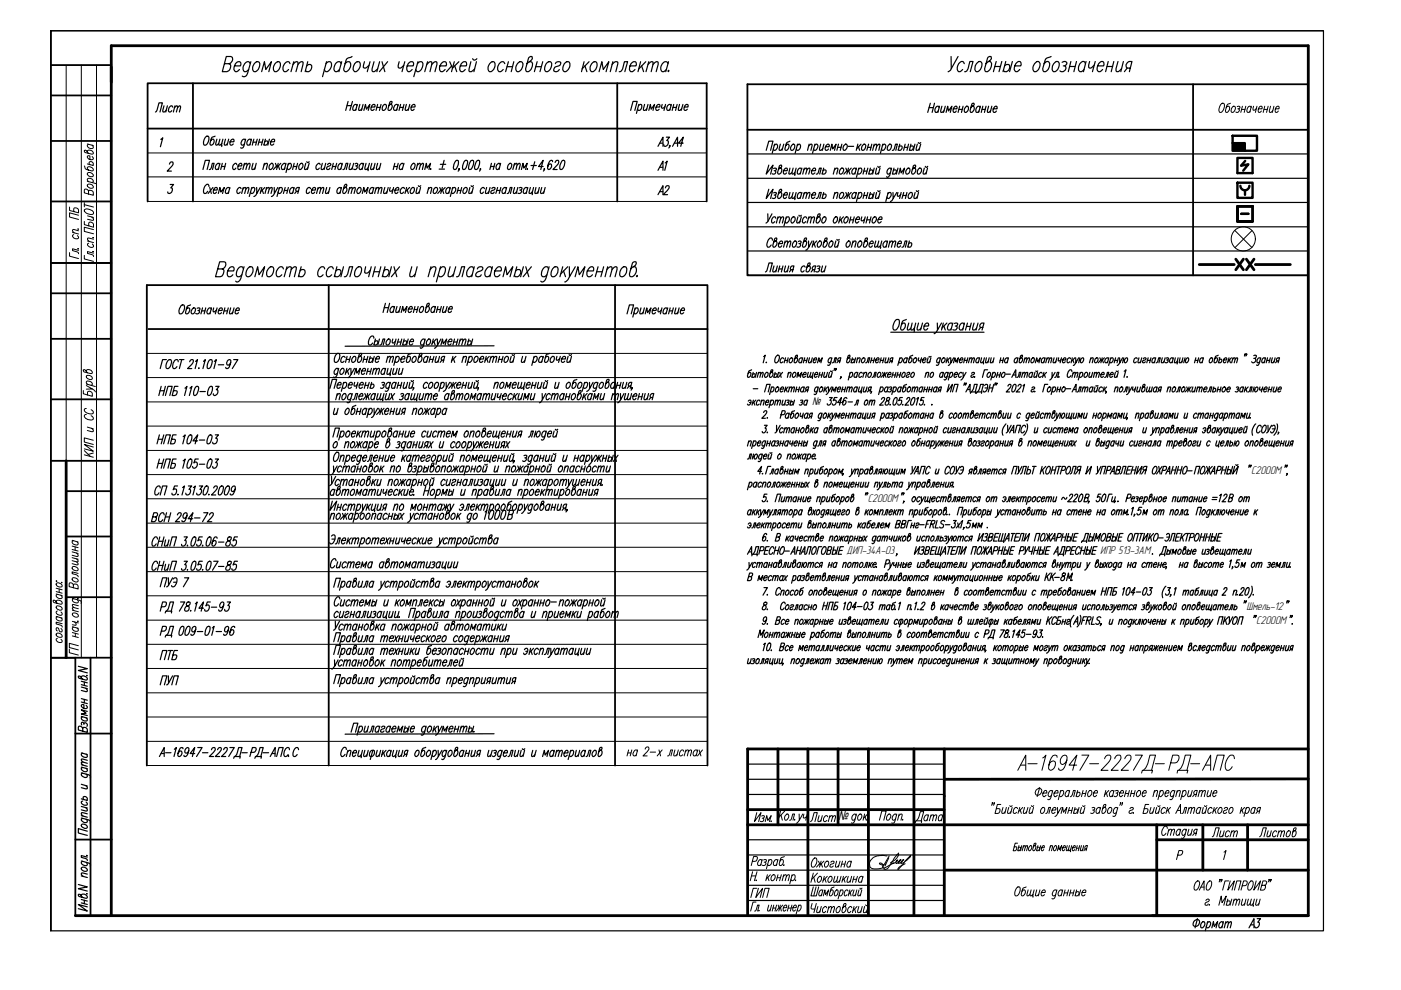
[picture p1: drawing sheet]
<svg xmlns="http://www.w3.org/2000/svg" width="297mm" height="210mm" viewBox="0 0 297 210" stroke-linecap="round" stroke-linejoin="round" font-family="sans-serif">
<defs><g id="words">
<text font-size="5.3" x="158.4" y="191.6">ГИП</text>
<g font-size="4.9">
<text x="142.5" y="37.4" transform="rotate(-90 142.5 37.4)">А1</text>
<text x="138.6" y="42.3">А2</text>
<text x="33.2" y="146.4">ПУП</text>
<text x="171.1" y="175.3">Лист</text>
<text x="256.1" y="178.5">Лист</text>
</g>
<text font-size="2.8" x="177.7" y="173.9">№</text>
<g font-size="2.4">
<text x="265.3" y="100.5">С2000М</text>
<text x="184" y="106.4">С2000М</text>
<text x="179.5" y="117.5">ДИП-34А-03</text>
<text x="233.3" y="117.5">ИПР 513-3АМ</text>
<text x="264.3" y="129.3">Шмель-12</text>
<text x="266.3" y="132.4">С2000М</text>
</g>
<text font-size="2.3" x="172.2" y="85.9">№</text>
</g></defs>
<path d="M40.9 17.7v25M130.9 17.7v25M253 17.9v40.5M277.3 17.9h-118.8v40.5h118.8M31.3 27.3h118.5M158.5 27.5h118.8M31.3 42.7v-25h118.5v25M31.5 69.8h118.5M69.7 60.5v101.8M130.4 60.5v101.8M31.1 162.3v-101.8h118.9v101.8" fill="none" stroke="#000" stroke-width=".38"/>
<!-- layer: 0 -->
<g fill="none" stroke="#000" stroke-width=".21">
<path d="M14 13.8v125.6M17.2 13.8v125.6M20.5 13.8v125.6M17.9 35.2l.1 .5 .3 .2 1.4 .3a.73 .73 0 0 0-.3-.8 .73 .73 0 0 0-.8 0l-.1 .3 .3 .4M18.5 39.2a.79 .79 0 0 1 1.3 .6 .79 .79 0 0 1-1.3-.6zM18.5 36.7a.79 .79 0 0 1 1.3 .6 .79 .79 0 0 1-1.3-.6zM18.5 32.2v-.2a.79 .79 0 0 1 1.3 .6l-.4 .1-1.4-.4-.1-.4 .4 .1 .5 .5M18.5 38.4l1.9 .5M18.5 34.8l1.3 .3M18.5 30.5l1.3 .4M18.8 38.5l-.3-.5a.79 .79 0 0 1 1.3 .5l-.3 .2M18.8 30.6l-.2 .1a.7 .7 0 0 0 .3 .7 .7 .7 0 0 0 .8 0l.1-.3-.3-.3"/>
<path d="M19.1 34.9l-.2-.2a.44 .44 0 0 1 .6-.4 .44 .44 0 0 1 .1 .8M19.5 33.2l.3 .5a.79 .79 0 0 1-1.3-.6h.6v.7M31.3 32.4h118.5M31.3 37.5h118.5M14.7 53.6v.7l2 .5M14.7 43.9v.7l2 .5-.1-.8-.3-.2h-.6l-.1 .8M15.4 49.3l1.3 .3M15.6 49.7l-.1 .1a.7 .7 0 0 0 .3 .8 .7 .7 0 0 0 .9-.1l-.3-.5M16.5 52.7l.1 .1v-.1M16.6 48.5l.1 .1h-.2M16.7 53.1l-1.3-.4v.4l1.2 .4 .1 .3M16.7 48.9l-1.2-.2-.1 .3 .3 .4"/>
<path d="M16.7 45.6l-2-.5v.9l2 .5M17.9 54.1v.8l1.9 .5M17.9 46.9v.7l1.9 .6-.1-.8-.5-.3-.3 .1-.1 .7M17.9 44.5a1.36 1.36 0 0 1 1.9 .8 1.33 1.33 0 0 1-1.9-.8zM17.9 43.4l1.9 .5M17.9 43v.9M18.6 51.1l1.2 .3M18.6 45.8l1.2 .3M18.8 40.6l-.4-.5h-.4l-.1 .2v.6l1.9 .5-.1-.8-.6-.3-.3 .3v.5M18.8 51.6h-.2a.71 .71 0 0 0 .4 .8 .71 .71 0 0 0 .8-.1l-.2-.6M19.4 46l.4 .4-.1 .3-1.1-.2M19.7 53.3v.1v-.1"/>
<path d="M19.7 50.3l.1 .1h-.1M19.8 53.7l-1.2-.4v.4l1.1 .4 .1 .3M19.8 50.7l-1.2-.2v.3l.3 .4M19.8 48.7l-1.9-.5v.9l1.9 .5M31.3 42.7h118.5M261.8 48.9l3.6 3.6M265.4 48.9l-3.6 3.6M18.3 78.7v-.2a.79 .79 0 0 1 1.3 .6l-.4 .1-1.4-.3-.1-.5h.2l.7 .6M18.4 79.6a.73 .73 0 0 1 .8 0 .73 .73 0 0 1 .3 .8 .73 .73 0 0 1-.8 0 .73 .73 0 0 1-.3-.8zM31.1 74.9h118.9M17.7 82.8v.7l1.9 .5-.1-.8-.6-.3-.3 .1v.7M17.9 95.5l1.2 1.3"/>
<path d="M17.9 96.4l1.9 .5M18.3 87.9h-.2a.47 .47 0 0 0-.2 .5 .47 .47 0 0 0 .4 .4l1 .3 .4-.2a.52 .52 0 0 0-.4-.8M18.3 86.6h-.2a.47 .47 0 0 0-.2 .5 .47 .47 0 0 0 .4 .4l.8 .3 .6-.1a.52 .52 0 0 0-.4-.8M18.3 81.7l1.3 .8h-1.3M18.3 81.4l1.9 .6M18.5 90.6l1.3 .3M18.6 81.5l-.3-.5a.8 .8 0 0 1 1.3 .5l-.3 .2M19.4 90.8l.4 .4-.1 .3-1.2-.2M19.6 82.5l.6 .6M19.8 94.8l-1.9-.6 1.9 1.5-1.9-.5M19.8 93.3l-1.9-.5v.9l1.9 .5M19.8 96.1l-1.1 .3"/>
<path d="M31.1 85.2h118.9M31.1 80.1h118.9M31.1 90.3h118.9M31.1 95.5h118.9M15.3 118.2l1.3 .4M15.3 117l1.3 .3M15.3 115.8l1.3 .3M15.3 116.5l1.3 .3M15.3 114.6l1.3 .3M15.6 114.6l-.2 .1a.73 .73 0 0 0 .3 .8 .73 .73 0 0 0 .8 0l.1-.3-.3-.3M15.9 116v.7M16.2 118.5l.4 .4-.1 .2-1.2-.2"/>
<path d="M16.2 119.1l.4 .4-.1 .3-1.2-.3M16.2 117.3l.4 .4-.1 .3-1.2-.3M31.1 100.6h118.9M31.1 105.7h118.9M31.1 110.9h118.9M31.1 116h118.9M10.8 139.4h8.4M11.9 134.4a.73 .73 0 0 1 .8-.1 .73 .73 0 0 1 .4 .8h-.6a.62 .62 0 0 1-.6-.7zM11.9 127.6v-.2a.79 .79 0 0 1 1.3 .6l-.4 .1-1.4-.3-.1-.5 .4 .1 .5 .5M11.9 123.2h.2zM11.9 130.7l1.3 .4M11.9 125.9l1.3 .4"/>
<path d="M11.9 124.7l1.3 .4M11.9 125.4l1.3 .4M12 128.5a.73 .73 0 0 1 .8 0 .73 .73 0 0 1 .3 .8 .73 .73 0 0 1-.8 0 .73 .73 0 0 1-.3-.8zM12 123.7a.73 .73 0 0 1 .8 0 .73 .73 0 0 1 .3 .7 .73 .73 0 0 1-.8 0 .73 .73 0 0 1-.3-.7zM12.2 135.3l-.2 .1a.7 .7 0 0 0 .3 .8 .7 .7 0 0 0 .9-.1l-.3-.5M12.2 130.8l-.2 .1a.73 .73 0 0 0 .3 .7 .73 .73 0 0 0 .8 0l.1-.3-.3-.3M12.2 129.5l-.2 .1a.7 .7 0 0 0 .3 .8 .7 .7 0 0 0 .9-.1l-.3-.5M12.2 126l-.2 .1a.72 .72 0 0 0 .3 .7 .72 .72 0 0 0 .8 0l.1-.3-.3-.3M12.5 124.9v.7M12.9 133.3a.49 .49 0 0 1 .2 .7l-.5-.1-.2-.7-.4-.1a.44 .44 0 0 0 .2 .7M13 123.5h.2zM13.2 132.2l-1.3-.3v.4l1.2 .4 .1 .3"/>
<path d="M14.7 137.6v.8l1.9 .5M15.3 126.9l1.8 .5 .1 .2v.3M15.3 134.1l1.3 .4M15.3 134.8l1.3 .4M15.3 132.9l1.3 .3M15.3 131.7l1.3 .4M15.3 129.4l1.3 .3M15.4 122.6a.73 .73 0 0 1 .8 0 .73 .73 0 0 1 .3 .7 .73 .73 0 0 1-.8 0 .73 .73 0 0 1-.3-.7zM15.4 120.2a.73 .73 0 0 1 .8 0 .73 .73 0 0 1 .3 .7 .73 .73 0 0 1-.8 0 .73 .73 0 0 1-.3-.7zM15.4 130a.73 .73 0 0 1 .8 0 .73 .73 0 0 1 .3 .8 .73 .73 0 0 1-.8 0 .73 .73 0 0 1-.3-.8zM15.6 124l-.4-.4h-.4l-.1 .2v.6l1.9 .5v-.6l-.4-.4h-.5l-.1 .7M15.6 133l-.2 .1a.7 .7 0 0 0 .3 .7 .7 .7 0 0 0 .8 0l.1-.3-.2-.3"/>
<path d="M15.6 126.9l-.2 .1a.7 .7 0 0 0 .4 .8 .7 .7 0 0 0 .8-.2l-.2-.5M15.8 131.9l.3 .4v.3l-.8-.1M16 139.4h-5.2h5.2M16 134.3v.7M16.1 139.4h-5.2h5.2M16.5 131.7h.1h-.2M16.5 126.8l.1 .1-.2-.1M16.6 121.6l-1.3-.4v.4l.9 .3 .4 .4M16.6 136.9l-1.9-.5v.9l1.9 .5M16.6 129.1l-1.2-.3-.1 .2 .4 .5M16.6 128.4l-1.2-.3-.1 .3 .4 .4M31.1 121.2h118.9"/>
<path d="M31.1 126.3h118.9M31.1 131.5h118.9M31.1 136.6h118.9M31.1 141.7h118.9M31.1 146.9h118.9M31.1 152h118.9M31.1 157.2h118.9M133.1 159.6h.7M133.3 159l-.4 1.3M134 159l-.4 1.3M135.1 159.3v-.2a.75 .75 0 0 0-.8 .3 .75 .75 0 0 0 0 .8l.3 .1 .3-.3M135.2 159l-.4 1.3"/>
<path d="M136.8 158.8l.4-.4 .4 .1v.4l-1.3 1.4h.9M137.9 159.5h1.1M139.7 159l.4 1.3M140.4 159l-1.1 1.3M143.1 159l-.3 1.2 .3 .1 .5-.4M143.8 159l-.3 1.3M145 159.3l-.1-.2a.71 .71 0 0 0-.8 .4 .71 .71 0 0 0 .1 .8l.6-.3M145.3 159.4l.4-.4 .3 .1-.3 1.2M145.4 159l-.4 1.3M145.9 159.4l.5-.4 .2 .1-.2 1.2M147.8 159.3v-.2a.72 .72 0 0 0-.8 .3 .72 .72 0 0 0 0 .8l.3 .1 .3-.3M147.9 159l-.3 1.3"/>
<path d="M148.2 159l.4 1.3M148.9 159l-1 1.3M31.1 162.3h118.9M141.5 160.3l.3-.1 .4-1.2h.4l-.3 1.3M184.5 182.4a1.24 1.24 0 0 0 .4 1.8h1l1.5-.3M186.5 183.1l.5 .3 .3-.1M186.5 183.2v-.2h.3l.4 .4M187.8 183.3h.1M188.1 181.5a4.8 4.8 0 0 0-3 .3l-.6 .7M188.4 181.9l-.8 1.7M188.5 181.5l-1.4 2.4 .1-.6M189.1 183.1l.4-.1-2.1 1.2"/>
<path d="M189.2 182.7l-.4 .3M190.1 182.6l.2-.3-.1 .1a.39 .39 0 0 0-.1 .7l.5-.3M190.3 182.4l-.8 .7M190.5 181.3l-.1-.3-.3 .2-1.3 2.1a1.92 1.92 0 0 1-1.2 1.1l-.2-.2M190.5 181.3l-.4 .6-.9 .8M190.5 181.1h.1M190.6 182.7l.4-.5-.6 .7v.1h.5M191.2 182.8l-.4 .2M191.2 182.7l.4-.5-.5 .4-.1 .4h.2M191.6 182.9l-.4 .1M191.9 183.1l-.2 .2a1.82 1.82 0 0 0-1.3 1.1M192.9 181.8l-.7 .7-.4 .1"/>
<path d="M192.9 181.8l.2-.4-2.7 3"/>
<circle cx="263.6" cy="50.7" r="2.56"/>
</g>
<g fill="none" stroke="#000" stroke-width=".25">
<path d="M47.6 13.5h.9l.3 .2a1.17 1.17 0 0 1-.7 1.5h-1l.9-3.2h1a.83 .83 0 0 1 .3 .9 .83 .83 0 0 1-.8 .6M49.7 14h1.3a.6 .6 0 0 0-.2-.9 1.31 1.31 0 0 0-.9 2.1h.3l.6-.5M53.1 13.5l-.4-.4a1.31 1.31 0 0 0-.9 2.1h.4l.5-.5M53.2 13.1l-.9 2.9a.63 .63 0 0 1-.9 .1M53.9 13.5l.6-.4 .5 .1a1.49 1.49 0 0 1-1.1 2 1.14 1.14 0 0 1 0-1.7zM55.5 15.2l.6-2.1 .3 1.6 1.1-1.6-.5 2.1M58.3 13.5l.3-.3 .6-.1a1.33 1.33 0 0 1-.9 2.1 1.14 1.14 0 0 1 0-1.7zM61.5 13.5l-.3-.4a1.31 1.31 0 0 0-.9 2.1h.3l.6-.5M62.1 13.7l.7-.6 .4 .1-.4 2M62.3 13.1l-.6 2.1M63.2 13.7l.7-.6 .4 .1-.4 2M65 14l.4-.3h.4a.82 .82 0 0 1 .1 1.1 .82 .82 0 0 1-1.1 .2v-.1"/>
<path d="M65.2 13.1l-.5 2.1M69.1 13.5l.6-.4h.3a1.33 1.33 0 0 1-.9 2.1l-.3-.5M69.2 13.1l-.8 3.2M72.3 13.5l-.3-.4a1.31 1.31 0 0 0-.9 2.1h.3l.6-.5M72.4 13.1l-.5 2.1M74.6 12l-1.1 .4-.6 2.2a.52 .52 0 0 0 .6 .6 1.35 1.35 0 0 0 .6-2.1h-.4l-.5 .4M75.2 13.5l.5-.4h.4a1.33 1.33 0 0 1-.9 2.1 .87 .87 0 0 1-.2-1.2zM77.3 13.1l-.3 1.2 .2 .1h.3l.7-.6M78.5 13.1l-.6 2.1M79.3 13.1l-.4 1.9 .4 .2 .8-.6M80.5 13.1l-.6 2.1M81 13.1l.6 2.1"/>
<path d="M82.2 13.1l-1.8 2.1M84.6 13.1l-.2 .7v.5l.2 .1h.3l.7-.6M85.8 13.1l-.6 2.1M86.3 14h1.3a.6 .6 0 0 0-.2-.9 1.31 1.31 0 0 0-.9 2.1h.3l.6-.5M88.5 13.5l.5-.4h.4a1.37 1.37 0 0 1-1 2.1l-.2-.5M88.6 13.1l-.9 3.2M90.5 13.7l.7-.6 .4 .1-.4 2M90.6 13.1l-.5 2.1M91.5 13.7l.8-.6 .3 .1-.4 2M93.3 14h1.3a.56 .56 0 0 0 0-.6 .56 .56 0 0 0-.5-.3 1.4 1.4 0 0 0-.6 2.1h.3l.6-.5M95.3 13.1l.6 1.3 1.4-1.3M95.8 14l-1.1 1.2"/>
<path d="M96.3 13.1l-.6 2.1M96.4 14l.4 1.2M97.6 14h1.3a.56 .56 0 0 0 0-.6 .56 .56 0 0 0-.5-.3 1.47 1.47 0 0 0-.6 2.1h.3l.6-.5M99.8 13.1l-.4 1.9 .2 .2h.3l.7-.6M100.2 12.4l.1 .2a.51 .51 0 0 0 .8-.2M101 13.1l-.5 2.1M103.8 13.5l.6-.4h.3a1.33 1.33 0 0 1-.9 2.1 1.14 1.14 0 0 1 0-1.7zM107 13.5l-.3-.4a1.31 1.31 0 0 0-.9 2.1h.3l.6-.5M107.5 14.1h1.2M107.8 13.1l-.6 2.1M108.9 13.1l-.5 2.1M109.7 13.5l.6-.4 .4 .1a1.43 1.43 0 0 1-1 2 1.14 1.14 0 0 1 0-1.7z"/>
<path d="M112.3 13.1l.5 .1a1.49 1.49 0 0 1-1.1 2l-.3-.6 .7-2.3 .4-.3h.3v.1a1.08 1.08 0 0 1-.8 1.1l-.3 .3M113.6 14.1h1.2M113.9 13.1l-.6 2.1M115.1 13.1l-.6 2.1M115.8 13.5l.5-.4h.4a1.37 1.37 0 0 1-.9 2.1 1.14 1.14 0 0 1 0-1.7zM117.7 13.5a.77 .77 0 0 1 1.2-.3v.3a1.56 1.56 0 0 1-1.3 .8l-.2 .7a.74 .74 0 0 0 1.2-.3M119.6 13.5l.6-.4h.3a1.33 1.33 0 0 1-.9 2.1 .87 .87 0 0 1-.2-1.2zM123.8 13.1l-.5 2.1M124 14l.4 1.2M124.9 13.1l-1.5 1.5M125.4 13.5l.3-.3 .6-.1a1.33 1.33 0 0 1-.9 2.1 1.14 1.14 0 0 1 0-1.7zM127 15.2l.6-2.1 .3 1.6 1.2-1.6-.6 2.1"/>
<path d="M129.8 13.7l.7-.6 .5 .1-.4 2M129.9 13.1l-.5 2.1M131.3 15.2l.5-.2 .2-.4 .4-1.5h.7l-.6 2.1M133.6 14h1.2a.56 .56 0 0 0 .1-.6 .56 .56 0 0 0-.6-.3 1.47 1.47 0 0 0-.6 2.1h.4l.5-.5M135.8 13.1l-.5 2.1M136 14l.5 1.2M136.9 13.1l-1.5 1.5M137.4 13.7l.7-.6 .4 .1-.4 2M137.6 13.1l-.6 2.1M138.4 13.7l.8-.6 .3 .1-.4 2M141.6 13.5l-.3-.4a1.31 1.31 0 0 0-.9 2.1h.3l.6-.5M141.7 13.1l-.5 2.1"/>
<path d="M141.8 14.9l-.2 .1 .1 .2 .1-.2M201.6 12l.1 2.6M203.1 12l-1.6 2.9-.5 .3M204.4 13.5l-.3-.5a1.35 1.35 0 0 0-.8 2.2h.3l.5-.5M204.5 15.2l.5-.2 .2-.4 .4-1.6h.7l-.6 2.2M207 13.5l.6-.5h.3a1.41 1.41 0 0 1-.6 2.2h-.3a1.14 1.14 0 0 1 0-1.7zM209.6 13h.3a1.39 1.39 0 0 1-.9 2.2l-.2-.6 .6-2.3 .4-.3h.3l.1 .1a1.09 1.09 0 0 1-.8 1.1l-.3 .3M210.9 14.1h1.2M211.2 13l-.6 2.2M212.4 13l-.6 2.2M213 14a.59 .59 0 0 1 .8-.3 .59 .59 0 0 1 .2 .9 .7 .7 0 0 1-.5 .6 .7 .7 0 0 1-.8-.3M213.2 13l-.5 2.2"/>
<path d="M214.6 13l-.5 2.2M215.2 14h1.2a.75 .75 0 0 0-.1-1 1.36 1.36 0 0 0-1.1 2l.5 .2 .5-.5M219.3 13.5l.6-.5h.3a1.41 1.41 0 0 1-.6 2.2h-.3a1.14 1.14 0 0 1 0-1.7zM222.9 12a1.56 1.56 0 0 0-1.3 .7l-.5 1.9 .2 .6a1.49 1.49 0 0 0 1.1-2l-.5-.2-.5 .5M223.4 13.5l.6-.5h.3a1.39 1.39 0 0 1-.9 2.2 1.14 1.14 0 0 1 0-1.7zM225.2 13.2l.4-.2 .6 .2a.63 .63 0 0 1-.8 .8M225.7 14a.73 .73 0 0 1 0 1 .73 .73 0 0 1-1 0M226.8 14.1h1.1M227 13l-.5 2.2M228.2 13l-.5 2.2M230.1 13.5l-.3-.5a1.35 1.35 0 0 0-.8 2.2h.3l.5-.5M230.3 13l-.6 2.2"/>
<path d="M231 13l-.2 .8v.5l.2 .1h.3l.7-.6M232.2 13l-.6 2.2M232.7 14h1.3a.75 .75 0 0 0-.2-1 1.4 1.4 0 0 0-1.1 2l.5 .2 .6-.5M234.7 14.1h1.2M235 13l-.6 2.2M236.1 13l-.5 2.2M237 13l-.4 2 .5 .2 .7-.6M238.2 13l-.6 2.2M239 14.4l-.6 .8M239.7 14.4h-.7l-.2-.1a.92 .92 0 0 1 .6-1.3h.6l-.5 2.2M32.9 23.7l.4-.3 .4-1.6h.7l-.5 1.9M34.1 29.5l.4-.3-.5 1.9"/>
<path d="M34.8 22.4l-.3 1.3h.3l.4-.3M35.5 22.4l-.3 1.3M35.9 34.8a.4 .4 0 0 1 .4-.5 .4 .4 0 0 1 .4 .6l-1.3 1.4h.9M36.1 39.1h.7l-.6 .7h.2a.67 .67 0 0 1 0 .9 .67 .67 0 0 1-.8 .2v-.2M36.6 22.7l-.1-.3a.82 .82 0 0 0-.6 1.3l.5-.2M37 22.8l.4-.4 .2 .2-.2 1.1M37.1 22.4l-.3 1.3M37.6 22.8l.4-.4 .3 .2-.3 1.1M43 35.9l.5-1.9h.9l-.5 1.9M43.5 29.1a.45 .45 0 0 1 .7-.1 1.38 1.38 0 0 1-.9 1.8l-.1-.3v-.4zM44.3 39.5l-.2-.4a1.31 1.31 0 0 0-.8 1.9 .66 .66 0 0 0 .7-.4M44.4 35.9h.2l.2-.3 .2-1h.4l-.3 1.3"/>
<path d="M44.5 39.8l.3 1.2M45.1 39.8l-1 1.2M45.6 28.9l-.7 .2-.1 .2-.3 1.1 .1 .3a.7 .7 0 0 0 .7-.3 .7 .7 0 0 0 0-.8l-.3-.1-.3 .3M46 29.5l-.3 1.2 .3 .1 .4-.4M46.6 34.9l-.2-.3a.82 .82 0 0 0-.5 1.3l.5-.3M46.6 29.5l-.2 1.2 .2 .1 .4-.4M46.6 34.6l-.3 1.3M47 35.3h.7M47.1 34.6l-.3 1.3M47.3 29.5l-.4 1.3h.1v.3M47.8 29.5l-.2 1.2 .3 .1 .3-.4M47.9 34.6l-.4 1.3"/>
<path d="M48.5 29.5l-.4 1.3M48.7 39.8l-.3 1.2M48.8 30.1h.8v-.5a.72 .72 0 0 0-.8 .3 .72 .72 0 0 0 .1 .9l.6-.3M50.2 34.9l-.1-.3a.82 .82 0 0 0-.6 1.3h.2l.3-.3M50.5 35.2h.7v-.6a.82 .82 0 0 0-.6 1.3l.5-.3M51.6 39.8l-.4 1.2M51.7 35l.5-.4 .2 .2-.3 1.1M51.8 34.6l-.3 1.3M52 29.8v-.2a.7 .7 0 0 0-.8 .3 .7 .7 0 0 0 .1 .9l.5-.3M52.1 29.5l-.5 1.7-.3 .2-.3-.1M52.4 35l.4-.4 .2 .2-.2 1.1M53.2 29.8v-.2a.73 .73 0 0 0-.8 .3 .73 .73 0 0 0 .1 .9l.6-.3"/>
<path d="M53.3 29.5l-.3 1.3M53.4 39.8l-.6 1.9M53.7 34.6l-.3 1.3h.3l.4-.3M53.7 30.1h.7M53.8 29.5l-.3 1.3M54.3 34.6l-.3 1.3M54.4 39.8l.1 1.2 .7-1.2M54.5 29.5l-.3 1.3M54.9 30.1h.7M55 29.5l-.3 1.3M55.5 39.8l-.3 1.2M55.8 29.5l-.4 1.3"/>
<path d="M56 35l.4-.4 .3 .2-.3 1.1M56.1 34.6l-.4 1.3M56.1 30.1l.5-.2a.47 .47 0 0 1 .1 .7 .47 .47 0 0 1-.7 0M56.1 39.8l-.8 .8M56.3 29.5l-.4 1.3M56.5 39.8l-.3 1.2M57.1 29.5l-.3 1.3M57.2 34.9l.6-.3a.82 .82 0 0 1-.6 1.3l-.2-.3zM57.4 30.1h.8v-.5a.7 .7 0 0 0-.8 .3 .7 .7 0 0 0 .1 .9l.6-.3M58.1 39.8l.1 1.2 .7-1.2M58.4 34.6l.3 .9 .8-.9M58.6 35.2l-.6 .7"/>
<path d="M59 34.6l-.4 1.3M59 35.2l.3 .7M59.2 39.8l-.5 1.9M60.5 39.8l-.4 1.2M60.6 34.9l-.2-.3a.82 .82 0 0 0-.6 1.3h.4l.2-.3M60.6 34.6l-.3 1.3M61.1 34.9l.3-.3h.2a.82 .82 0 0 1-.5 1.3l-.2-.3M61.1 34.6l-.5 2M61.1 39.8l-.3 1.2M62.2 35.3h.7M62.4 34.6l-.4 1.3M62.4 39.8l-.4 1.2"/>
<path d="M63.1 34.6l-.3 1.3M63.5 34.9l.6-.3a.75 .75 0 0 1 .1 .9 .75 .75 0 0 1-.8 .4zM64.8 34.6l-.2 1.3h.3l.4-.3M65 34.3l.2 .2 .3-.2M65.5 34.6l-.3 1.3M67.5 39.8l-.4 1.2M67.9 34.9l-.2-.3a.82 .82 0 0 0-.5 1.3h.3l.2-.3M68.3 34.6l-.2 1.3h.3l.4-.3M69.1 34.6l-.4 1.3M69.3 39.8l-.3 1.1 .3 .1 .4-.4M69.4 34.9l.4-.3 .3 .2 .1 .1-.8 .5-.1 .5a.43 .43 0 0 0 .6-.3M69.9 39.8l-.3 1.2"/>
<path d="M70.5 35.3h.7M70.7 34.6l-.4 1.3M71.4 34.6l-.4 1.3M72.4 39.8l-.3 1.2M72.5 34.9l-.2-.3a.82 .82 0 0 0-.5 1.3l.5-.3M72.6 34.6l-.4 1.3M72.7 35.9h.3l.4-1.3h.4l-.4 1.3M73.2 39.8h.2a.79 .79 0 0 1-.6 1.2l-.1-.4 .3-1.3 .5-.2v.3l-.7 .6M73.6 22.4h.9M73.8 21.5l-.5 1.9M74.1 39.8l-.3 1.2M74.3 34.6l-.3 1.3h.3l.4-.3"/>
<path d="M74.7 21.5l-.5 1.9M75 34.6l-.4 1.3M75.3 34.8l.2-.2 .3 .2a.34 .34 0 0 1-.4 .4M75.6 35.2a.45 .45 0 0 1 0 .6 .45 .45 0 0 1-.6 .1M75.7 22.4l-.1-.2a.73 .73 0 0 0-.7 .3 .73 .73 0 0 0 0 .8l.3 .1 .3-.2M75.7 22.1l-.3 1.3M76.3 22.1l-.3 1.2 .3 .1 .4-.3M77 22.1l-.4 1.3M77 34.9l-.2-.3a.82 .82 0 0 0-.5 1.3h.2l.3-.3M77.1 34.6l-.3 1.3M77.1 23.4l.4-1.3 .2 1.1 .7-1.1-.3 1.3M77.6 34.6l-.2 1.3h.3l.4-.3"/>
<path d="M78.3 34.6l-.4 1.3h.2l-.1 .3M78.7 22.7h.8v-.5a.7 .7 0 0 0-.8 .4 .7 .7 0 0 0 .1 .8l.5-.2M78.8 34.6l-.2 1.3h.3l.4-.3M79.3 39.8l-.4 1.2M79.5 34.6l-.3 1.3M79.8 39.8l-.4 1.2M79.9 22.8h.7M80.1 34.6l-.3 1.3h.3l.4-.3M80.1 22.1l-.4 1.3M80.7 34.6l-.3 1.3M80.8 22.1l-.4 1.3M81.2 22.4l.6-.3a.73 .73 0 0 1 0 .9 .73 .73 0 0 1-.7 .3z"/>
<path d="M81.6 39.8l-.3 1.1 .3 .1 .5-.4M82.3 39.8l-.3 1.2M82.7 39.8l-.1 .7 .3 .1 .4-.4M82.8 22.1h.1a.8 .8 0 0 1-.5 1.3l-.1-.3 .3-1.4 .5-.2-.1 .4-.6 .5M83.5 39.8l-.4 1.2M83.5 35.3h.8M83.7 34.6l-.3 1.3M84.4 22.4l-.1-.2a.73 .73 0 0 0-.7 .3 .73 .73 0 0 0-.1 .8l.3 .1 .4-.2M84.4 22.1l-.3 1.3M84.4 34.6l-.3 1.3M84.8 22.8h.7M84.9 22.1l-.3 1.3"/>
<path d="M85.6 34.9l-.2-.3a.82 .82 0 0 0-.5 1.3l.5-.3M85.7 22.1l-.4 1.3M85.7 34.6l-.4 1.3M86.2 22.1l-.3 1.2 .3 .1 .4-.3M86.2 39.8l-.3 1.2M86.8 39.8l-.8 .8M86.9 22.1l-.4 1.3M87.2 22.7h.7v-.5a.7 .7 0 0 0-.7 .4 .7 .7 0 0 0 .1 .8l.5-.2M87.3 34.9l.5-.3a.82 .82 0 0 1-.5 1.3 .65 .65 0 0 1 0-1zM88.4 39.8l-.2 1.1 .3 .1 .4-.4M88.5 35l.4-.4 .2 .2-.2 1.1M88.6 34.6l-.4 1.3"/>
<path d="M88.7 39.4l.1 .1 .4-.1M89.1 35l.4-.4 .3 .2-.3 1.1M89.2 39.8l-.4 1.2M90.1 35.9l.3-1.3 .2 1 .7-1-.4 1.3M90.9 39.8l-.3 1.2M91.3 35.7l-.1 .2h.2M93.1 35.9h1.1M93.2 39.8l.4 .8 .8-.8M93.4 34.8h1.1M93.8 39.8l-.4 1.2M94.2 34l-.5 1.6M95.5 39.8l-.4 1.2"/>
<path d="M96 39.8l-.5 1.9M96.7 34.1l.3-.1a1.11 1.11 0 0 1-.1 1.6l-.4 .3h-.3l-.1-.3 .1-.8zM97.2 39.8l-.3 1.2M97.4 35.9h-.1v-.2v.3l-.2 .3M97.9 39.8l-.3 1.2M98.6 34.1h.5v.7a1.16 1.16 0 0 1-.8 1.1 .88 .88 0 0 1-.1-1.1zM99.6 39.8l-.2 1.1 .3 .1 .4-.4M99.8 34.1l.4-.1a1.11 1.11 0 0 1-.1 1.6l-.2 .3h-.4a.88 .88 0 0 1 0-1.1zM99.9 39.4l.1 .1 .4-.1M100.3 39.8l-.3 1.2M101.1 34.1l.4-.1a.88 .88 0 0 1 .1 1.1l-.4 .8h-.5v-.8zM101.9 35.9h-.1l.1-.2-.2 .6"/>
<path d="M103.2 39.8l-.3 1.1 .3 .1 .4-.4M103.9 39.8l-.3 1.2M104 35.3h.7M104.2 34.6l-.3 1.3M104.9 34.6l-.3 1.3M105.5 39.8l-.4 1.2M106.1 34.9l-.2-.3a.82 .82 0 0 0-.6 1.3h.3l.2-.3M106.1 34.6l-.3 1.3M106.2 39.8l-.4 1.2M107.4 39.8l-.3 1.2M107.8 34.9l.5-.3a.82 .82 0 0 1-.5 1.3 .65 .65 0 0 1 0-1zM109 35l.4-.4 .3 .2-.3 1.1"/>
<path d="M109.1 39.8l-.2 1.1 .2 .1 .4-.4M109.1 34.6l-.4 1.3M109.6 35l.4-.4 .3 .2-.3 1.1M109.8 39.8l-.4 1.2M110.1 39.8h.6a.39 .39 0 0 1-.5 .5M110.5 35.9l.4-1.3 .2 1 .7-1-.4 1.3M111.8 35.7l-.1 .2h.2M111.9 39.8l-.3 1.2M112.5 39.8l-.3 1.1 .3 .1 .4-.4M112.6 35.1h1.1M113.1 39.8l-.3 1.5M113.4 34.3l-.5 1.6"/>
<path d="M113.6 39.8l-.2 1.1 .3 .1 .4-.4M114.4 39.8l-.4 1.2M114.9 39.8l-.3 1.1 .3 .1 .4-.4M115.2 35.3h-1l1-1.3-.5 1.9M115.5 35.9h-.2l.1-.2v.3l-.2 .3M115.6 39.8l-.4 1.2M117.2 34.3v-.2l-.3-.1a1.75 1.75 0 0 0-.7 1.9 .6 .6 0 0 0 .7-.4 .6 .6 0 0 0-.3-.7l-.3 .2-.2 .3M117.7 34.5a.39 .39 0 0 1 .3-.5 .39 .39 0 0 1 .5 .4l-.2 .4-1.1 1.1h.9M119.2 34.1h.5v.7a1.16 1.16 0 0 1-.8 1.1 1.11 1.11 0 0 1 .1-1.5zM133.7 23.4l.5-1.9h.9l-.5 1.9M135.4 22.4l.5-.3a.79 .79 0 0 1-.5 1.3l-.2-.2M135.4 22.1l-.5 1.9"/>
<path d="M136.7 22.1l-.3 1.2 .3 .1 .4-.3M137.4 22.1l-.4 1.3M137.6 23.4l.3-1.3 .2 1.1 .7-1.1-.4 1.3M139.1 22.7h.8v-.5a.72 .72 0 0 0-.8 .4 .72 .72 0 0 0 .1 .8l.6-.2M139.5 31l1.1-1.9v1.9M139.9 30.4h.6M140.4 22.1l-.1 .8h.3l.4-.3M141.1 22.1l-.3 1.3M141.3 29.1h.7l-.6 .7h.2a.72 .72 0 0 1 0 .8 .72 .72 0 0 1-.8 .3l-.1-.3M142 30.9v.1l-.1-.1 .1-.1v.3l-.2 .3M142.3 22.4l-.1-.2a.7 .7 0 0 0-.8 .3 .7 .7 0 0 0 0 .8l.3 .1 .3-.2M142.3 22.1l-.3 1.3"/>
<path d="M142.6 31l1.1-1.9v1.9M142.7 22.8h.7M142.8 22.1l-.3 1.3M143 30.4h.6M143.6 22.1l-.4 1.3M144.1 22.1l-.3 1.2 .3 .1 .4-.3M144.8 22.1l-.4 1.3M144.8 30.4h-.9l1-1.3-.6 1.9M145.1 22.7h.8v-.5a.7 .7 0 0 0-.8 .4 .7 .7 0 0 0 .1 .8l.5-.2M162.4 31.9l.6-2h.9l-.5 2M163 35l-.6 1.9 1.5-1.9-.5 1.9M164 35.7h.6a.39 .39 0 0 1-.5 .5"/>
<path d="M164.1 30.9l.6-.3a.75 .75 0 0 1 .1 .8 .75 .75 0 0 1-.8 .4v-.2M164.2 30.6l-.5 1.9M164.4 36.2a.45 .45 0 0 1-.1 .6 .45 .45 0 0 1-.6 0M165.4 35.6h.2a.79 .79 0 0 1-.6 1.3l-.1-.3 .3-1.4 .5-.2v.3l-.1 .2-.5 .4M165.5 30.6l-.3 1.2 .3 .1 .4-.4M166.1 36.2h.8v-.5a.71 .71 0 0 0-.8 .4 .71 .71 0 0 0 .2 .8l.5-.2M166.2 30.6l-.4 1.3M167.5 35.6l-.3 1.2 .3 .1 .4-.3M167.5 29.9l-.8 .5-.2 1.4a.75 .75 0 0 0 .7-.3 .75 .75 0 0 0 0-.8l-.3-.1-.3 .3M167.8 30.9l.5-.3a.82 .82 0 0 1-.5 1.3l-.2-.6zM168.2 35.6l-.3 1.2 .2 .1 .4-.3M168.8 35.6l-.3 1.6"/>
<path d="M169.1 30.9l.2-.3h.3a.82 .82 0 0 1-.6 1.3l-.2-.3M169.1 30.6l-.5 1.9M169.9 35.9v-.2a.75 .75 0 0 0-.8 .3 .75 .75 0 0 0 0 .8l.3 .1 .3-.2M170 35.6l-.4 1.3M170.4 36l.4-.4 .3 .1-.3 1.2M170.5 35.6l-.3 1.3M171.1 36l.4-.4 .2 .1-.2 1.2M171.5 30.9l.4-.3 .3 .1-.3 1.2M171.5 30.6l-.3 1.3M172.1 36.2h.8v-.2l-.1-.4a.79 .79 0 0 0-.6 1.3l.6-.2M172.7 30.9l.3-.3a.69 .69 0 0 1 .4 .8 .69 .69 0 0 1-.7 .5l-.2-.3M172.8 30.6l-.5 1.9"/>
<path d="M173.1 36.9l.3-.1 .4-1.2h.3l-.3 1.3M174 30.6l-.2 1.2 .2 .1 .5-.4M174.5 36.2l.4-.2a.47 .47 0 0 1 .1 .7 .47 .47 0 0 1-.7 0M174.6 35.6l-.3 1.3M174.7 30.6l-.4 1.3M175 31.1h.8v-.3l-.1-.2a.86 .86 0 0 0-.6 1.3l.4-.1 .2-.2M176 31.9l.4-1.3 .1 1 .8-1-.4 1.3M176.9 36l.4-.4 .3 .1-.2 1.2M177 35.6l-.3 1.3M177.6 31.2h.7M177.8 30.6l-.4 1.3M178.3 35.7l.4-.1a.84 .84 0 0 1-.5 1.3l-.3-.2 .1-.3z"/>
<path d="M178.5 30.6l-.3 1.3M178.9 30.9l.6-.3a.82 .82 0 0 1-.6 1.3l-.2-.3zM179.3 35.6l.4 .9 .8-.9M179.5 36.2l-.6 .7M179.8 31h1.2M179.9 35.6l-.4 1.3M179.9 36.2l.3 .7M181.5 35.9l-.1-.2a.72 .72 0 0 0-.7 .3 .72 .72 0 0 0 0 .8l.3 .1 .3-.2M181.6 35.6l-.4 1.3M181.9 30.6l-.4 1.3M182 35.9l.2-.2 .4-.1a.73 .73 0 0 1 0 .9 .73 .73 0 0 1-.7 .3l-.1-.1M182 31.1l.3 .8"/>
<path d="M182.1 35.6l-.5 2M182.6 30.6l-.9 .9M182.9 30.9l.5-.3a.82 .82 0 0 1-.5 1.3 .65 .65 0 0 1 0-1zM183.1 36.3h.7M183.3 35.6l-.3 1.3M184 31.2h.7M184 35.6l-.3 1.3M184.2 30.6l-.4 1.3M184.4 36.2l.2-.2a.44 .44 0 0 1 .4 .7 .44 .44 0 0 1-.8 0M184.5 35.6l-.3 1.3M184.8 30.6l-.3 1.3M185.3 30.9l.4-.3 .2 .1-.3 1.2"/>
<path d="M185.3 35.6l-.3 1.3M185.3 30.6l-.3 1.3M185.9 35.6l-.3 1.2 .3 .1 .4-.3M185.9 30.9l.4-.3 .3 .1-.3 1.2M186.1 35.3l.1 .2 .4-.2M186.6 35.6l-.4 1.3M187.1 30.9l.3-.3a.69 .69 0 0 1 .4 .8 .69 .69 0 0 1-.7 .5l-.2-.3M187.2 30.6l-.5 1.9M188.3 30.9l.5-.3a.82 .82 0 0 1-.5 1.3 .65 .65 0 0 1 0-1zM188.9 35.9v-.2a.71 .71 0 0 0-.8 .4 .71 .71 0 0 0 .1 .8l.5-.2M189 35.6l-.3 1.5-.4 .5-.3-.1M189.2 31.9l.3-.1 .4-1.2h.4l-.4 1.3"/>
<path d="M189.4 36.2l.4-.2a.47 .47 0 0 1 .1 .7 .47 .47 0 0 1-.7 0M189.5 35.6l-.3 1.3M190.4 35.6l-.4 1.3M190.6 36.9l.3-1.3 .2 1.1 .7-1.1-.4 1.3M190.6 31.1l.5-.2a.51 .51 0 0 1 .1 .7 .51 .51 0 0 1-.7 .2v-.1M190.8 30.6l-.4 1.3M191.7 31.2h.8M191.9 30.6l-.3 1.3M192.4 35.7l.4-.1a.79 .79 0 0 1-.6 1.3l-.2-.5zM192.6 30.6l-.3 1.3M193 31.1l.4-.2a.51 .51 0 0 1 .1 .7 .51 .51 0 0 1-.6 .2l-.1-.1M193.1 30.6l-.3 1.3"/>
<path d="M193.8 35.6h.2a.79 .79 0 0 1-.6 1.3l-.1-.3 .3-1.4 .5-.2 .1 .3-.2 .2-.6 .4M194 30.6l-.4 1.3M194.5 30.6l-.3 1.2 .3 .1 .5-.4M194.7 30.2l.2 .2 .3-.2M194.8 35.7l.4-.1a.73 .73 0 0 1 .1 .9 .73 .73 0 0 1-.8 .3v-.6zM195.2 30.6l-.4 1.3M196 35.6l-.3 1.2 .3 .1 .4-.3M196.2 35.3l.2 .2 .3-.2M196.7 35.6l-.4 1.3M197 22.8h.9M197.2 21.9l-.5 1.9M198.1 21.9l-.5 1.9"/>
<path d="M199.1 22.8l-.1-.2a.74 .74 0 0 0-.7 .3 .74 .74 0 0 0 0 .8l.3 .1 .3-.3M199.2 22.5l-.3 1.3M199.7 22.5l-.3 1.2 .3 .1 .5-.3M200.4 22.5l-.4 1.3M200.6 23.8l.3-1.3 .2 1 .7-1-.3 1.3M202.1 23.1h.8v-.5a.73 .73 0 0 0-.8 .4 .73 .73 0 0 0 .1 .8h.3l.2-.3M203.3 23.2h.7M203.5 22.5l-.4 1.3M204.2 22.5l-.4 1.3M204.8 22.6l.4-.1a.82 .82 0 0 1-.6 1.3l-.2-.5zM206.2 22.5h.2a.82 .82 0 0 1-.6 1.3l-.1-.3 .4-1.4 .4-.2 .1 .3-.8 .6M207.8 22.8l-.1-.2a.77 .77 0 0 0-.7 .3 .77 .77 0 0 0-.1 .8l.3 .1 .4-.3"/>
<path d="M207.9 22.5l-.4 1.3M208.2 23.2h.7M208.4 22.5l-.4 1.3M209.1 22.5l-.4 1.3M209.6 22.5l-.2 1.2 .2 .1 .4-.3M210.3 22.5l-.4 1.3M210.6 23.1h.8v-.5a.75 .75 0 0 0-.8 .4 .75 .75 0 0 0 .1 .8l.4-.1 .2-.2M45.3 40.3h.7v-.5a.7 .7 0 0 0-.7 .4 .7 .7 0 0 0 .1 .8l.5-.3M46.2 57l1.2 .2a1.17 1.17 0 0 1-.7 1.5h-1l.9-3.2h.9a.83 .83 0 0 1 .4 .9 .83 .83 0 0 1-.8 .6M46.3 41l.3-1.2 .2 .9 .8-.9-.4 1.2M48.3 57.4h1.2a.6 .6 0 0 0-.1-.8 1.31 1.31 0 0 0-.9 2.1h.3l.6-.4M48.7 40l-.1-.2a.73 .73 0 0 0-.7 .3 .73 .73 0 0 0 0 .8l.2 .1 .4-.3"/>
<path d="M51.1 40l-.1-.2a.71 .71 0 0 0-.7 .4 .71 .71 0 0 0 .1 .8l.5-.3M51.5 40.1l.4-.3h.2l-.2 1.2M51.6 57l-.3-.4a1.35 1.35 0 0 0-.9 2.1h.3l.6-.4M51.7 56.6l-.6 2.4a.93 .93 0 0 1-1 .8l-.1-.2M52.1 40.1l.4-.3h.3l-.3 1.2M52.8 56.7l.6-.1a1.31 1.31 0 0 1-.9 2.1 .84 .84 0 0 1-.2-1.3zM53.3 40l.5-.2a.8 .8 0 0 1-.5 1.2l-.2-.3M54 58.7l.6-2.1 .3 1.7 1.2-1.7-.5 2.1M54.5 41l-.3 .4-.4 .3M55.6 40.3l.3 .7M56.4 40.1l.5-.3h.2l-.3 1.2M57.1 40.1l.4-.3h.2l-.2 1.2"/>
<path d="M57.2 56.7l.5-.1a1.37 1.37 0 0 1-.5 2.1h-.4a1.35 1.35 0 0 1 .4-2zM58.2 41l-.2 .4-.5 .3M59.2 40l.5-.2a.8 .8 0 0 1-.5 1.2l-.3-.3M60.1 57l-.4-.4a1.31 1.31 0 0 0-.8 2.1h.3l.5-.4M60.3 40.4h.7M60.7 57.2l.7-.6 .4 .1-.4 2M60.8 56.6l-.5 2.1M61.7 57.2l.8-.6 .3 .1-.4 2M62.3 40l-.1-.2a.73 .73 0 0 0-.7 .4 .73 .73 0 0 0 .1 .8l.3-.1 .2-.2M62.9 40.6l-.4 .4M63.3 40.6l-.5-.1-.1-.4 .4-.3h.4l-.4 1.2M63.6 57.4l.1-.1a.62 .62 0 0 1 .9 0 .92 .92 0 0 1-.2 1 .92 .92 0 0 1-1 .2l-.1-.1"/>
<path d="M63.9 56.6l-.6 2.1M65.8 40v-.2a.7 .7 0 0 0-.8 .4 .7 .7 0 0 0 .1 .8l.5-.3M66.1 40.3h.8v-.5a.7 .7 0 0 0-.8 .4 .7 .7 0 0 0 .1 .8l.5-.3M67.4 40.1l.4-.3h.2l-.3 1.2M68 40.1l.4-.3h.2l-.2 1.2M68.8 57l-.2-.4a1.31 1.31 0 0 0-.9 2.1h.3l.5-.4M70.7 57l-.3-.4a1.31 1.31 0 0 0-.9 2.1h.3l.5-.4M71.2 57.4l.4-.2h.3a.84 .84 0 0 1 .2 1.1 .84 .84 0 0 1-1.1 .2v-.1M71.4 56.6l-.5 2.1M72.3 40l-.1-.2a.7 .7 0 0 0-.7 .3 .7 .7 0 0 0 0 .8l.3 .1 .4-.3M72.8 56.6l-.5 2.1M73 58.7l.5-.2 .2-.4 .4-1.5h.7l-.6 2.1"/>
<path d="M74.1 40.1l.3-.3h.3l-.3 1.2M74.7 40.1l.4-.3h.2l-.2 1.2M75.8 56.7l.6-.1a1.35 1.35 0 0 1-.9 2.1 1.45 1.45 0 0 1 .3-2zM75.9 40l.5-.2a.79 .79 0 0 1-.6 1.2l-.1-.5zM76.8 41l.3-1.2 .2 .9 .7-.9-.3 1.2M77.5 56.6l-.2 1.2 .5 .1 .7-.6M78.7 56.6l-.5 2.1M79.2 40l-.1-.2a.73 .73 0 0 0-.7 .3 .73 .73 0 0 0 0 .8l.3 .1 .3-.3M79.3 57.6h1.2M79.6 56.6l-.6 2.1M79.7 40.1l.4-.3h.3l-.3 1.2M80.3 40.1l.4-.3h.3l-.3 1.2"/>
<path d="M80.7 56.6l-.5 2.1M81.4 57.4l.4-.2h.3a.84 .84 0 0 1 .2 1.1 .84 .84 0 0 1-1.1 .2l-.1-.1M81.6 56.6l-.6 2.1M83 56.6l-.6 2.1M83.5 56.6l.6 2.1M83.7 40.3h.8v-.5a.7 .7 0 0 0-.8 .4 .7 .7 0 0 0 .2 .8h.2l.3-.3M84.7 56.6l-1.7 2.1M85.7 40v-.2a.72 .72 0 0 0-.8 .4 .72 .72 0 0 0 .1 .8l.4-.1 .2-.2M86.3 40.3l.3 .7M87.2 40l.5-.2a.79 .79 0 0 1-.6 1.2l-.1-.5zM87.3 56.6l-.4 1.9 .4 .2 .8-.6M88.4 56.6l-.5 2.1"/>
<path d="M90.8 40.1l.4-.3h.3l-.2 1.2M91.2 57.2l.7-.6 .5 .1v.3l-.4 1.7M91.4 56.6l-.6 2.1M92 40l.6-.2a.84 .84 0 0 1-.6 1.2l-.2-.3zM93.3 57l.3-.3 .6-.1a1.35 1.35 0 0 1-1 2.1l-.3-.4M93.4 56.6l-.9 3.2M93.4 40.3l-.6 .7M93.8 40.3l.3 .7M95.4 40l-.1-.2a.7 .7 0 0 0-.7 .3 .7 .7 0 0 0 0 .8l.3 .1 .3-.3M95.4 56.6l-.4 1.9 .5 .2 .7-.6M95.9 40l.5-.2a.73 .73 0 0 1 .1 .8 .73 .73 0 0 1-.7 .3l-.1-.2M96.6 56.6l-.6 2.1"/>
<path d="M96.8 58.7l.5-.2 .6-1.9h.6l-.5 2.1M97 40.4h.7M98.4 40l.5-.2a.8 .8 0 0 1-.5 1.2l-.3-.3zM100.4 57l-.3-.4a1.31 1.31 0 0 0-.9 2.1h.4l.5-.4M100.6 56.6l-.6 2.1M101.2 57a.75 .75 0 0 1 1.1-.3l.1 .3-.2 .3a1.56 1.56 0 0 0-1.3 1v.2a.77 .77 0 0 0 1.1-.2M102.7 40l-.1-.2a.7 .7 0 0 0-.7 .4 .7 .7 0 0 0 .1 .8h.2l.3-.3M104.3 57l-.3-.4a1.31 1.31 0 0 0-.9 2.1h.3l.6-.4M104.3 40a.44 .44 0 0 1 .7-.2l-.1 .4-.7 .3-.1 .4a.47 .47 0 0 0 .7-.2M104.4 56.6l-.5 2.1M104.9 57.4h1.3a.56 .56 0 0 0 .1-.6 .56 .56 0 0 0-.6-.2 1.4 1.4 0 0 0-.6 2.1h.4l.5-.4M105.3 40.4h.7"/>
<path d="M106.7 58.7l.5-2.1 .3 1.7 1.2-1.7-.6 2.1M107.3 40v-.2a.73 .73 0 0 0-.8 .4 .73 .73 0 0 0 .1 .8l.4-.1 .2-.2M107.5 41l.3-.1 .2-.3 .2-.8h.4l-.4 1.2M109.3 57.4l.1-.1a.62 .62 0 0 1 .9 0 .92 .92 0 0 1-.1 1 .92 .92 0 0 1-1.1 .2v-.1M109.6 56.6l-.6 2.1M110.4 40.3a.45 .45 0 0 1 0 .6 .45 .45 0 0 1-.6 0M111 56.6l-.6 2.1M111.5 56.6l.6 2.1M111.9 40l-.1-.2a.73 .73 0 0 0-.8 .3 .73 .73 0 0 0 0 .8l.3 .1 .3-.3M112.7 56.6l-1.8 2.1M116.3 57l-.3-.4a1.35 1.35 0 0 0-.9 2.1h.3l.6-.4M116.4 56.6l-.6 2.4a.93 .93 0 0 1-1 .8l-.1-.2"/>
<path d="M117.4 56.7l.6-.1a1.31 1.31 0 0 1-.9 2.1 1.45 1.45 0 0 1 .3-2zM119.3 56.6l-.6 2.1M119.5 57.4l.4 1.3M120.4 56.6l-1.5 1.5M120.7 56.6v2.1l1.3-2.1M120.7 58.7a1.42 1.42 0 0 1-1 1.1M121.9 58.7l.6-2.1 .3 1.7 1.2-1.7-.5 2.1M124.5 57.4h1.3a.56 .56 0 0 0 .1-.6 .56 .56 0 0 0-.6-.2 1.4 1.4 0 0 0-.6 2.1h.4l.5-.4M126.5 57.6h1.2M126.8 56.6l-.6 2.1M128 56.6l-.6 2.1M128.7 57.2l.7-.6 .4 .1-.5 2"/>
<path d="M128.8 56.6l-.5 2.1M129.8 57.2l.6-.6 .4 .1-.4 2M132 56.7l.6-.1a1.31 1.31 0 0 1-.9 2.1 .84 .84 0 0 1-.2-1.3zM134.3 56.6h.3a1.31 1.31 0 0 1-.9 2.1l-.2-.2-.1-.4 .7-2.3 .4-.3 .4 .1a.99 .99 0 0 1-.9 1.1l-.3 .3M135.1 58.4l-.2 .1 .1 .2 .1-.2M162.3 57.7l.3-.4 .4-1.5h.8l-.5 1.9M162.8 45.3v1.6M163 40.1l-.6 2 1.5-2-.5 2M163.7 45.3l-.9 1.6-.4 .4M163.8 50.9l-.1-.2a.59 .59 0 0 0-.7-.1 .59 .59 0 0 0-.3 .6l-.1 .7 .2 .5a.66 .66 0 0 0 .7-.5M164 40.9h.6l-.2 .5h-.3M164.1 56.4l-.3 1.2 .3 .1 .5-.4"/>
<path d="M164.4 51.1h.2a.75 .75 0 0 1 .1 .8 .75 .75 0 0 1-.8 .4l.3-1.6 .3-.2h.2a.63 .63 0 0 1-.5 .7l-.2 .2M164.4 41.4a.45 .45 0 0 1-.1 .6 .45 .45 0 0 1-.6 0M164.5 46.3l-.1-.2a.73 .73 0 0 0-.8 .3 .73 .73 0 0 0 .2 .9l.5-.3M164.8 46.4l.4-.4 .3 .1-.3 1.2M164.8 56.4l-.3 1.3M164.9 46l-.3 1.3M165.1 51.6h.8v-.3l-.2-.2a.82 .82 0 0 0-.5 1.3l.5-.3M165.2 57h.6M165.3 56.4l-.3 1.3M165.4 40.8h.2a.79 .79 0 0 1-.6 1.3l-.1-.4 .3-1.4 .5-.2v.3l-.6 .7M165.5 46.4l.4-.4 .2 .1-.2 1.2M166 56.4l-.3 1.3"/>
<path d="M166.1 41.4h.8v-.5a.7 .7 0 0 0-.8 .3 .7 .7 0 0 0 .2 .9h.2l.3-.3M166.4 51.5l.4-.4 .2 .1-.2 1.2M166.5 51.1l-.4 1.3M166.6 56.4l-.3 1.2 .3 .1 .4-.4M166.6 46.3l.6-.3a.82 .82 0 0 1-.6 1.3l-.1-.3M166.7 46l-.5 1.9M167 51.5l.4-.4 .3 .1-.3 1.2M167.2 56.4l-.3 1.3M167.5 40.8l-.3 1.2 .3 .1 .4-.4M167.7 57.2l-.3 .5M168 46.1l.4-.1a.82 .82 0 0 1-.5 1.3l-.2-.6zM168.1 57.2h-.4l-.1-.3 .2-.4 .5-.1-.3 1.3"/>
<path d="M168.2 40.8l-.3 1.2 .2 .1 .4-.4M168.4 51.2l.3-.1a.82 .82 0 0 1-.5 1.3 .76 .76 0 0 1 .2-1.2zM168.8 40.8l-.3 1.5M169.2 46l-.3 1.2 .3 .1 .4-.4M169.3 51.2l.2-.1 .4 .1-.1 .4h-.4M169.4 45.6l.2 .2 .3-.2M169.6 51.6a.47 .47 0 0 1 0 .7 .47 .47 0 0 1-.6 0M169.9 46l-.4 1.3M169.9 41.1v-.2a.73 .73 0 0 0-.8 .3 .73 .73 0 0 0 0 .8l.3 .1 .3-.3M170 40.8l-.4 1.3M170.4 41.1l.4-.3 .3 .1-.3 1.2M170.5 40.8l-.3 1.3"/>
<path d="M170.7 51.1h.1a.82 .82 0 0 1-.5 1.3l-.1-.4 .3-1.3 .5-.2v.3l-.7 .6M170.7 56.6l-.1-.1a.7 .7 0 0 0-.8 .3 .7 .7 0 0 0 .2 .9l.5-.3M171 46.3v-.2a.73 .73 0 0 0-.8 .3 .73 .73 0 0 0 .1 .9l.5-.3M171.1 41.1l.4-.3 .2 .1-.2 1.2M171.4 46.4l.4-.4 .3 .1-.3 1.2M171.4 51.1l.1 1.3 .7-1.3M171.4 56.4h.2a.84 .84 0 0 1-.5 1.3l-.2-.4 .4-1.4 .2-.1h.3a.56 .56 0 0 1-.5 .7l-.2 .1M171.5 52.4l-.7 .6M171.5 46l-.4 1.3M172 46.4l.4-.4 .3 .1-.3 1.2M172.1 41.4h.8v-.5a.71 .71 0 0 0-.8 .4 .71 .71 0 0 0 .1 .8l.6-.3M172.4 57.2l-.4 .5"/>
<path d="M172.5 51.1l-.3 1.3M172.6 51.6l.3 .8M172.7 57.2h-.3l-.2-.3 .4-.5h.3l-.3 1.3M173.1 42.1l.3-.1 .4-1.2h.3l-.3 1.3M173.2 51.1l-.9 .9M173.2 56.5h.6v.4h-.4M173.5 51.4l.5-.3a.82 .82 0 0 1-.5 1.3l-.2-.3zM173.5 46h.3a.82 .82 0 0 1-.6 1.3l-.2-.4 .4-1.4 .3-.2 .2 .1a.56 .56 0 0 1-.5 .7l-.2 .2M173.6 56.9l.2 .2-.2 .4-.2 .2-.5-.1M174.4 56.4l-.3 1.2 .3 .1 .5-.4M174.5 41.4l.4-.3a.48 .48 0 0 1 .1 .7 .48 .48 0 0 1-.7 .1M174.6 46.1l.3-.1a.82 .82 0 0 1-.5 1.3 .9 .9 0 0 1 .2-1.2z"/>
<path d="M174.6 40.8l-.3 1.3M175 51.1h.2a.86 .86 0 0 1-.5 1.3l-.2-.4 .4-1.3 .2-.2h.3a.63 .63 0 0 1-.5 .7l-.2 .2M175.1 56.4l-.4 1.3M175.9 51.4l.5-.3a.82 .82 0 0 1-.5 1.3 .65 .65 0 0 1 0-1zM176.9 41.1l.4-.3 .3 .1-.2 1.2M177 40.8l-.3 1.3M177.1 46.1l.3-.1a.82 .82 0 0 1-.6 1.3l-.1-.6zM177.2 51.1l-.2 1.2 .3 .1 .3-.4M177.4 50.8l.2 .1 .3-.1M177.9 51.1l-.3 1.3M178.2 41.1l.5-.3a.84 .84 0 0 1-.5 1.3l-.3-.3zM178.2 46l-.4 1.3"/>
<path d="M178.3 46.5l.2 .8M178.8 46l-.9 .9M179.3 46.1l.3-.1a.82 .82 0 0 1-.5 1.3 .8 .8 0 0 1 .2-1.2zM179.3 40.8l.4 .8 .8-.8M179.5 41.4l-.6 .7M179.9 51.1h.2a.82 .82 0 0 1-.6 1.3l-.1-.3v-.5zM179.9 40.8l-.4 1.3M179.9 41.4l.3 .7M180.2 46.6h.7M180.4 46l-.3 1.3M180.8 51.5l.4-.4 .3 .1-.3 1.2M180.9 51.1l-.4 1.3"/>
<path d="M181.1 46l-.3 1.3M181.4 46.5h.8l-.1-.5a.82 .82 0 0 0-.6 1.3l.6-.3M181.5 41.1l-.1-.2a.7 .7 0 0 0-.7 .3 .7 .7 0 0 0 0 .8l.3 .1 .3-.3M181.6 40.8l-.4 1.3M182 51.4l.6-.3a.75 .75 0 0 1 0 .8 .75 .75 0 0 1-.7 .4zM182 41.1l.6-.3a.73 .73 0 0 1 0 .8 .73 .73 0 0 1-.7 .4l-.1-.2M182.1 40.8l-.5 1.9M182.7 46v.8l.4-.1 .2-.3M183.1 41.4h.7M183.3 40.8l-.3 1.3M183.4 46l-.3 1.3M183.6 51.1a.69 .69 0 0 1 .3 .8 .69 .69 0 0 1-.7 .5l-.1-.4 .3-1.3 .3-.2h.2a.63 .63 0 0 1-.5 .7l-.2 .2"/>
<path d="M183.8 46.6h.7M184 46l-.4 1.3M184 40.8l-.3 1.3M184.3 51.6h.8v-.3l-.1-.2a.82 .82 0 0 0-.5 1.3l.5-.3M184.4 41.4a.36 .36 0 0 1 .5-.2 .36 .36 0 0 1 .1 .5l-.4 .4-.4-.2M184.5 40.8l-.3 1.3M184.7 46l-.4 1.3M185.3 46.1l.3-.1a.82 .82 0 0 1-.5 1.3 .9 .9 0 0 1 .2-1.2zM185.3 40.8l-.3 1.3M185.7 51.1l-.3 1.2 .2 .1 .5-.4M185.9 40.8l-.3 1.2 .3 .1 .4-.4M186.1 40.4l.1 .2 .4-.2"/>
<path d="M186.2 46.5h.8v-.4a.73 .73 0 0 0-.8 .3 .73 .73 0 0 0 .1 .9l.5-.3M186.3 51.1l-.2 1.2 .2 .1 .4-.4M186.6 40.8l-.4 1.3M187 51.1l-.3 1.6M188.1 51.4l-.2-.3a.82 .82 0 0 0-.5 1.3l.4-.1 .1-.2M188.2 51.1l-.4 1.3M188.2 41.1l.6-.3a.79 .79 0 0 1-.6 1.3l-.1-.3M188.3 40.8l-.5 1.9M188.6 51.5l.4-.4 .2 .1-.2 1.2M188.7 51.1l-.3 1.3M189.2 51.5l.5-.4 .2 .1-.2 1.2M189.3 40.8l.1 1.3 .7-1.3"/>
<path d="M189.4 42.1l-.6 .6M190.3 51.6h.8v-.3l-.2-.2a.82 .82 0 0 0-.5 1.3l.5-.3M190.4 40.8l-.1 .8h.3l.4-.4M191.1 40.8l-.4 1.3M191.2 52.4l.3-.1 .4-1.2h.4l-.3 1.3M191.4 41.4h.7M191.6 40.8l-.4 1.3M192.3 40.8l-.3 1.3M192.7 51.6l.4-.1a.47 .47 0 0 1 .1 .7 .47 .47 0 0 1-.7 0M192.8 41.1l.5-.3a.79 .79 0 0 1-.6 1.3l-.2-.6zM192.8 51.1l-.3 1.3M194 40.8l-.2 1.2 .3 .1 .4-.4"/>
<path d="M194.3 40.4l.1 .2 .4-.2M194.7 40.8l-.3 1.3M35.3 76.2h-.8l-.5 1.9M35.6 76.5a.45 .45 0 0 1 .7-.2 1.4 1.4 0 0 1-.9 1.8l-.2-.2v-.5zM37.8 76.7v-.2a.47 .47 0 0 0-.6-.2 .47 .47 0 0 0-.3 .4l-.3 1 .1 .4a.52 .52 0 0 0 .8-.4M38.1 76.2h.9M38.3 64.9a.49 .49 0 0 1 .7-.2 1.38 1.38 0 0 1-.8 1.8l-.3-.7zM38.5 76.2l-.5 1.9M40.2 76.7l.4-.5 .4 .2-.1 .6-1.1 1.1h.9M40.4 64.6l-.5 .2-.3 .3-.2 1.4a.73 .73 0 0 0 .7-.3 .73 .73 0 0 0 0-.8l-.3-.1-.3 .3M40.9 65.4l.3-.1a.8 .8 0 0 1-.5 1.2l-.2-.2v-.3zM41.5 76.6l.4-.4-.5 1.9"/>
<path d="M41.8 65.4h.6l-.1 .3-.3 .1M42.1 65.8a.45 .45 0 0 1 0 .6 .45 .45 0 0 1-.6 .1M42.2 78l-.1 .1h.1M42.8 65.9h.6M42.9 65.3l-.3 1.2M43.2 76.6l.3-.4-.5 1.9M43.6 65.3l-.3 1.2M44.4 76.3h.5v.7a1.06 1.06 0 0 1-.8 1.1 .83 .83 0 0 1-.1-1.1zM44.8 65.6l-.1-.2a.75 .75 0 0 0-.7 .3 .75 .75 0 0 0 0 .8h.3l.3-.2M44.8 65.3l-.3 1.2M45.3 65.3v.8h.2l.4-.4M45.4 76.6l.5-.4-.5 1.9"/>
<path d="M46 65.3l-.4 1.2M46.3 77.3h1.1M46.3 65.8h.8v-.4a.71 .71 0 0 0-.8 .3 .71 .71 0 0 0 .2 .8l.5-.2M47.5 65.9h.7M47.7 65.3l-.4 1.2M48.4 65.3l-.3 1.2M48.9 65.3l-.2 1.2h.3l.4-.3M48.9 76.9l-.1 .3-.4 .2a.61 .61 0 0 1-.3-.7 .61 .61 0 0 1 .8-.4v.6a1.17 1.17 0 0 1-.8 1.2l-.2-.2M49.5 76.2h.9l-1.2 1.9M49.6 65.3l-.4 1.2M49.9 65.8h.8v-.4a.71 .71 0 0 0-.8 .3 .71 .71 0 0 0 .2 .8l.5-.2M71.3 75.2a.45 .45 0 0 1 .6-.2 1.32 1.32 0 0 1-.8 1.8l-.2-.2v-.5z"/>
<path d="M71.7 78.4l-.1-.3a.79 .79 0 0 0-.6 1.3l.6-.3M71.8 78.1l-.4 1.5-.4 .5-.2-.2M72.2 78.4l.6-.3a.79 .79 0 0 1-.6 1.3l-.1-.3zM73.2 75.8l-.1-.2a.7 .7 0 0 0-.8 .4 .7 .7 0 0 0 .1 .8l.6-.2M73.4 76.2h.7M73.5 78.1l-.3 1.3M73.6 75.6l-.3 1.2M73.7 78.7l.2 .7M74.2 78.1l-.9 .9M74.3 75.6l-.3 1.2M74.4 78.1v1.3l.8-1.3M74.4 79.4l-.6 .7"/>
<path d="M74.8 75.8l.5-.2a.79 .79 0 0 1-.6 1.2l-.1-.5zM75.1 79.4l.4-1.3 .2 1 .7-1-.4 1.3M76.3 75.6h.2a.79 .79 0 0 1-.5 1.2l-.2-.3 .4-1.4 .4-.2 .1 .3-.7 .6M76.7 78.7h.7v-.5a.71 .71 0 0 0-.7 .4 .71 .71 0 0 0 .1 .8l.5-.3M77.1 76.2h.7M77.3 75.6l-.4 1.2M77.9 78.7h.7M78 75.6l-.3 1.2M78 78.1l-.3 1.3M78.3 76.1l.5-.2a.48 .48 0 0 1 .1 .7 .48 .48 0 0 1-.7 .1M78.5 75.6l-.3 1.2M78.8 78.1l-.4 1.3"/>
<path d="M79.2 78.5l.4-.4 .2 .1-.2 1.2M79.3 71.7v-.2a.47 .47 0 0 0-.6-.2 .47 .47 0 0 0-.3 .4l-.3 .7 .1 .7a.52 .52 0 0 0 .8-.4M79.3 78.1l-.4 1.3M79.3 75.6l-.3 1.2M79.5 72.4l.4-.1a.47 .47 0 0 1 .1 .6 .47 .47 0 0 1-.7 .1M79.6 71.9l-.3 1.3M79.6 76.1h.8v-.5a.7 .7 0 0 0-.8 .4 .7 .7 0 0 0 .2 .8l.5-.2M79.8 78.5l.4-.4 .2 .1-.2 1.2M80.4 71.9l-.3 1.3M80.5 73.2l.3-.1 .4-1.2h.4l-.3 1.3M81.5 65.2h.9M81.7 78.4l-.1-.2a.75 .75 0 0 0-.7 .3 .75 .75 0 0 0 0 .8l.3 .1 .3-.3"/>
<path d="M81.7 64.3l-.5 2M81.8 78.1l-.4 1.3M82.1 75.9l.4-.3h.3l-.3 1.2M82.2 72l.4-.1a.79 .79 0 0 1-.6 1.3l-.2-.6zM82.2 75.6l-.3 1.2M82.3 78.1l-.3 1.2 .3 .1 .4-.4M82.6 64.3l-.5 2M82.8 75.9l.4-.3h.2l-.2 1.2M83 78.1l-.3 1.6M83.3 71.9l-.1 .8h.3l.4-.4M83.5 78.1l-.3 1.2 .3 .1 .5-.4M83.6 65.2l-.1-.1a.72 .72 0 0 0-.7 .3 .72 .72 0 0 0 0 .8l.3 .1 .3-.3"/>
<path d="M83.7 65l-.4 1.3M84 75.8l.5-.2a.79 .79 0 0 1-.6 1.2l-.2-.2M84 71.9l-.4 1.3M84 75.6l-.5 1.9M84.2 65l-.3 1.2 .3 .1 .4-.4M84.2 78.1l-.3 1.3M84.3 72.5h.7M84.5 71.9l-.4 1.3M84.7 78.1l-.2 1.2 .3 .1 .4-.4M84.9 65l-.3 1.3M85 76.1h.8v-.5a.7 .7 0 0 0-.8 .4 .7 .7 0 0 0 .1 .8l.6-.2M85.1 66.3l.3-1.3 .2 1 .7-1-.3 1.3"/>
<path d="M85.2 71.9l-.3 1.3M85.4 78.1l-.3 1.3M85.6 72.4l.4-.1a.47 .47 0 0 1 .1 .6 .47 .47 0 0 1-.7 .1M85.7 71.9l-.3 1.3M86.5 71.9l-.3 1.3M86.6 65.5h.8l-.1-.4a.71 .71 0 0 0-.7 .3 .71 .71 0 0 0 .1 .9l.6-.3M86.8 72.4h.8l-.1-.5a.79 .79 0 0 0-.5 1.3l.5-.3M87.2 74.9l-.7 .3-.3 1.6a.73 .73 0 0 0 .8-.3 .73 .73 0 0 0 0-.9h-.3l-.4 .2M87.6 75.8l.5-.2a.79 .79 0 0 1-.6 1.2l-.2-.5zM87.8 65.6h.7M88 65l-.4 1.3M88.7 65l-.4 1.3"/>
<path d="M89.1 75.6h.2a.79 .79 0 0 1-.6 1.2l-.1-.3 .4-1.4 .4-.2 .1 .3-.8 .6M89.1 65.2l.5-.2a.79 .79 0 0 1-.5 1.3l-.2-.6zM90.1 72.2l-.1-.2a.73 .73 0 0 0-.7 .3 .73 .73 0 0 0 0 .9l.6-.3M90.1 71.9l-.5 1.7-.2 .2-.3-.1M90.6 65h.3a.79 .79 0 0 1-.6 1.3l-.1-.4 .3-1.4 .5-.2v.3l-.6 .6M90.7 75.8l-.1-.2a.7 .7 0 0 0-.7 .3 .7 .7 0 0 0 0 .9h.3l.3-.2M90.8 72l.3-.1a.79 .79 0 0 1-.5 1.3l-.2-.6zM90.8 75.6l-.4 1.2M91.1 76.2h.7M91.3 75.6l-.4 1.2M91.9 71.9l-.4 1.3M92 72.4l.3 .8"/>
<path d="M92 75.6l-.4 1.2M92.3 65.2l-.1-.1a.7 .7 0 0 0-.8 .3 .7 .7 0 0 0 .1 .8l.3 .1 .3-.3M92.3 65l-.3 1.3M92.5 75.6l-.2 1.2h.3l.4-.3M92.5 71.9l-.9 .9M92.7 65.6h.7M92.7 71.9l.1 1.3 .7-1.3M92.8 73.2l-.7 .6M92.9 65l-.4 1.3M93.2 75.6l-.3 1.2M93.5 73.2l.3-1.3 .2 1 .7-1-.3 1.3M93.6 65l-.4 1.3"/>
<path d="M93.7 76.4l-.4 .4M94.1 65l-.3 1.2 .3 .1 .4-.4M94.1 76.4h-.4l-.2-.4 .4-.4h.4l-.3 1.2M94.8 65l-.4 1.3M95 72.4h.8v-.4a.71 .71 0 0 0-.8 .3 .71 .71 0 0 0 .1 .9l.5-.3M95.1 65.5h.8v-.4a.7 .7 0 0 0-.8 .3 .7 .7 0 0 0 .1 .9l.5-.3M96 75.6l-.3 1.2M96.2 76.1l.2 .7M96.2 72.5h.7M96.4 71.9l-.4 1.3M96.7 75.6l-.9 .9M97.1 71.9l-.4 1.3"/>
<path d="M97.5 72.3l.4-.4 .2 .1-.2 1.2M97.6 71.9l-.3 1.3M98.1 72.3l.5-.4 .2 .1-.3 1.2M98.2 75.9l.4-.3h.3l-.2 1.2M98.3 75.6l-.4 1.2M99.2 72.4l.3-.1a.44 .44 0 0 1 .3 .6 .44 .44 0 0 1-.7 .1M99.4 75.8l.6-.2a.79 .79 0 0 1-.6 1.2l-.2-.2M99.4 71.9l-.3 1.3M99.5 75.6l-.5 1.9M100.2 71.9l-.3 1.3M100.6 75.8l.6-.2a.73 .73 0 0 1 .1 .8 .73 .73 0 0 1-.8 .4zM101.7 76.1h.8v-.5a.7 .7 0 0 0-.8 .4 .7 .7 0 0 0 .2 .8l.5-.2"/>
<path d="M103.1 75.6l-.3 1.2M103.2 76.1l.3 .7M103.7 75.6l-.9 .9M104 75.9l.5-.3h.2l-.3 1.2M104.1 75.6l-.3 1.2M104.7 75.9l.4-.3h.2l-.2 1.2M104.7 73.3l-31.5 .1M105.8 76.2h.7M105.9 75.6l-.3 1.2M106.7 75.6l-.4 1.2M107.1 75.8l.5-.2a.8 .8 0 0 1-.5 1.2l-.2-.2zM108.4 75.6l-.3 1.2h.3l.5-.3"/>
<path d="M108.6 75.2l.1 .2 .4-.2M109.1 75.6l-.4 1.2M110.8 75.6l-.3 1.2h.3l.5-.3M111.5 75.6l-.3 1.2M113.2 75.8l.5-.2a.73 .73 0 0 1 .1 .8 .73 .73 0 0 1-.8 .4v-.2M113.3 75.6l-.6 1.9M115.1 75.8l-.1-.2a.73 .73 0 0 0-.7 .3 .73 .73 0 0 0 0 .9h.3l.3-.2M115.2 75.6l-.4 1.2M116.5 74.9l-.7 .3-.3 1.6a.73 .73 0 0 0 .7-.3 .73 .73 0 0 0 .1-.9h-.3l-.4 .2M116.9 75.8l.5-.2a.79 .79 0 0 1-.6 1.2l-.2-.5zM118.1 75.6l-.1 .8 .7-.4M118.8 75.6l-.4 1.2"/>
<path d="M119.1 76.1h.8v-.5a.7 .7 0 0 0-.8 .4 .7 .7 0 0 0 .1 .8l.5-.2M120.5 75.6l-.3 1.2h.3l.4-.3M120.7 75.2l.1 .2 .4-.2M121.2 75.6l-.4 1.2M132.9 66.5l.5-1.9h.9l-.5 1.9M134.6 65.6l.5-.3a.79 .79 0 0 1-.5 1.2l-.2-.2M134.7 65.3l-.5 1.9M135.9 65.3l-.2 1.2h.2l.5-.3M136.6 65.3l-.3 1.2M136.8 66.5l.3-1.2 .2 1 .7-1-.3 1.2M138.3 65.8h.8v-.4a.71 .71 0 0 0-.8 .3 .71 .71 0 0 0 .1 .8l.6-.2M139.6 65.3v.8h.2l.4-.4"/>
<path d="M140.3 65.3l-.3 1.2M141.5 65.6l-.1-.2a.75 .75 0 0 0-.7 .3 .75 .75 0 0 0-.1 .8h.3l.4-.2M141.6 65.3l-.4 1.2M141.9 65.9h.7M142.1 65.3l-.4 1.2M142.8 65.3l-.4 1.2M143.3 65.3l-.3 1.2h.3l.4-.3M144 65.3l-.3 1.2M144.3 65.8h.8l-.1-.5a.79 .79 0 0 0-.6 1.2l.6-.2M159.4 78.4l-.7 .4-.2 1.1a.52 .52 0 0 0 .7-.3 .52 .52 0 0 0-.3-.6l-.3 .2M159.6 79.4l.3-.2a.41 .41 0 0 1 .1 .6 .41 .41 0 0 1-.6 .1M159.7 79l-.3 1"/>
<path d="M160.4 79l-.3 1M160.8 79.2l.3-.2h.2l-.2 1M160.8 79l-.3 1M161.3 79.2l.3-.2h.2l-.2 1M161.9 75.6l.3-.3-.4 1.6M162.3 79.2l.4-.2a.59 .59 0 0 1 .1 .6 .59 .59 0 0 1-.6 .3zM162.5 76.8l-.1 .1 .1-.1M163.5 79a.5 .5 0 0 1 .3 .6 .5 .5 0 0 1-.6 .3l.3-1.3 .3-.2v.4l-.5 .4M164.2 79.4l.4-.2a.41 .41 0 0 1 .1 .6 .41 .41 0 0 1-.6 .1M164.4 79l-.3 1M164.6 75.6l.5-.3a1.11 1.11 0 0 1-.7 1.6l-.1-.6zM165.1 79l-.3 1"/>
<path d="M165.3 79l.3 1M165.9 79l-.9 1M166.2 76.1l-.1-.2a.58 .58 0 0 0-.6 .3 .58 .58 0 0 0 0 .7l.5-.2M166.4 76.4h.6M166.6 75.9l-.3 1M167.1 79.2l.4-.2h.2l-.2 1M167.1 75.9l-.3 1M167.2 79l-.3 1M167.5 76.1l.3-.2a.53 .53 0 0 1 .2 .6 .53 .53 0 0 1-.6 .3l-.1-.3zM168.2 79.2l.2-.2a.52 .52 0 0 1 .3 .6 .52 .52 0 0 1-.6 .3l-.1-.4zM168.8 75.9a.56 .56 0 0 1 .3 .6 .56 .56 0 0 1-.6 .4l-.1-.3 .3-1.1 .4-.2v.3l-.6 .5M170.1 76.1v-.2a.52 .52 0 0 0-.7 .4 .52 .52 0 0 0 .3 .6l.2-.2"/>
<path d="M170.2 75.9l-.3 1M170.2 79.4h.7v-.4a.58 .58 0 0 0-.7 .3 .58 .58 0 0 0 .1 .7l.5-.2M170.4 76.4h.6M170.6 75.9l-.3 1M171.2 75.9l-.3 1M171.4 79l-.2 .9 .2 .1 .3-.3M171.6 75.9l-.2 .9 .3 .1 .3-.3M171.9 79l-.2 .9 .2 .1 .3-.3M172.2 75.9l-.3 1M172.4 79l-.3 1h.2l-.1 .3M172.5 76.3h.6v-.4a.57 .57 0 0 0-.6 .3 .57 .57 0 0 0 .1 .7l.4-.2M172.7 79.4h.6v-.4a.53 .53 0 0 0-.6 .4 .53 .53 0 0 0 .2 .6l.3-.2"/>
<path d="M173.3 76.9l.3-1 .2 .8 .5-.8-.3 1M173.7 79.5h.6M173.8 79l-.3 1M174.4 79l-.3 1M174.9 79l-.3 .9 .3 .1 .3-.3M175.4 79l-.3 1M175.9 79l-.2 .9 .2 .1 .3-.3M176.1 78.7l.1 .1 .3-.1M176.3 76.1l-.1-.2a.53 .53 0 0 0-.6 .4 .53 .53 0 0 0 .3 .6l.3-.2M176.4 75.9l-.3 1.2-.4 .4-.2-.1M176.5 76.9l.3-.3 .2-.7h.3l-.2 1M176.5 79l-.3 1"/>
<path d="M177 78.2h-.1h.1l-.2 .4M177.3 78.2l-.2 .4M177.8 76.5l-.4 .4M178.1 76.5h-.3l-.2-.3 .3-.3h.4l-.3 1M178.3 79.9l-.2 .4M179.9 75.9a.56 .56 0 0 1 .3 .6 .56 .56 0 0 1-.6 .4l-.1-.3 .3-1.1 .4-.2-.1 .4-.5 .4M180.2 79.2l.3-.2a.56 .56 0 0 1 .3 .6 .56 .56 0 0 1-.6 .4l-.1-.2M180.3 79l-.5 1.6M180.6 76.3l.2-.1a.38 .38 0 0 1 .3 .5 .38 .38 0 0 1-.6 .1M180.7 75.9l-.3 1M181.4 75.9l-.3 1M181.8 76.2l.3-.3h.2l-.2 1"/>
<path d="M181.8 79.2v-.2a.61 .61 0 0 0-.6 .3 .61 .61 0 0 0 0 .7l.5-.2M181.8 75.9l-.2 1M181.9 79l-.3 1M182.8 76.1l.3-.2a.52 .52 0 0 1 .2 .6 .52 .52 0 0 1-.6 .3l-.1-.3zM182.8 79.2v-.2a.58 .58 0 0 0-.7 .3 .58 .58 0 0 0 .1 .7l.5-.2M183.1 79.2l.4-.2h.2l-.2 1M183.2 79l-.3 1M183.5 76.9l.4-.3 .2-.7h.3l-.3 1M184.2 79.2l.3-.2a.53 .53 0 0 1 .2 .6 .53 .53 0 0 1-.6 .3l-.1-.4zM184.7 76.4h.6M184.8 75.9l-.3 1M185.4 75.9l-.3 1"/>
<path d="M185.7 76.3h.6v-.4a.58 .58 0 0 0-.6 .3 .58 .58 0 0 0 .1 .7l.4-.2M186.2 79.2l.2-.2a.52 .52 0 0 1 .3 .6 .52 .52 0 0 1-.6 .3l-.1-.4zM186.7 76.4h.6M186.8 75.9l-.3 1M187.1 79l.3 .6 .7-.6M187.3 79.4l-.5 .6M187.4 75.9l-.3 1M187.6 79l-.3 1M187.6 79.4l.2 .6M187.8 75.9l-.2 .9 .3 .1 .3-.3M188.2 79.4h.7v-.4a.58 .58 0 0 0-.7 .3 .58 .58 0 0 0 .1 .7l.5-.2M188.4 75.9l-.3 1"/>
<path d="M188.8 76.5l-.3 .4M188.9 70.4h19.7M189.2 76.5h-.4l-.1-.3 .3-.3h.3l-.2 1M189.2 79.5h.6M189.4 79l-.3 1M190 67.8l.5-.1a1.64 1.64 0 0 1-.7 2.3h-.3a1.72 1.72 0 0 1 .5-2.2zM190 79l-.3 1M190.3 79.5h.6M190.4 79l-.3 1M190.7 76.1l.3-.2a.53 .53 0 0 1 .3 .6 .53 .53 0 0 1-.7 .3v-.1M190.8 75.9l-.5 1.6M191 79l-.3 1"/>
<path d="M191.4 79.2l.2-.2a.56 .56 0 0 1 .3 .6 .56 .56 0 0 1-.6 .4l-.1-.5zM192.2 67.7l-.8 .4-.1 .2-.4 1.3 .2 .4a.91 .91 0 0 0 .6-1.5l-.6 .3M192.3 79.2l.3-.2h.3l-.1 .3-.6 .2-.1 .3 .2 .2 .4-.2M192.3 76.1l-.1-.2a.52 .52 0 0 0-.6 .4 .52 .52 0 0 0 .3 .6l.3-.2M192.4 75.9l-.3 1M192.7 68.5l-.3 1.4 .2 .1 .5-.4M193.3 79.2l.3-.2a.53 .53 0 0 1 .2 .6 .53 .53 0 0 1-.6 .3l-.1-.4zM193.4 68.5l-.3 1.4 .3 .1 .5-.4M193.5 75.3l-.6 .4-.2 1.1a.53 .53 0 0 0 .6-.3 .53 .53 0 0 0-.2-.6l-.3 .2M193.8 76.1l.3-.2a.56 .56 0 0 1 .2 .6 .56 .56 0 0 1-.5 .4l-.2-.2zM194.2 68.5l-.4 1.8M194.7 68.5l-.2 1.4h.5l.3-.3"/>
<path d="M194.8 75.9v.6l.5-.3M195.4 75.9l-.3 1M195.6 68.5l-.4 1.5M195.6 76.3h.7v-.4a.53 .53 0 0 0-.6 .4 .53 .53 0 0 0 .2 .6l.3-.2M195.9 69.1h.9v-.5a.84 .84 0 0 0-.9 .4 .84 .84 0 0 0 .2 1l.4-.1 .2-.3M196.3 79.2l.4-.2h.2l-.2 1M196.4 79l-.3 1M196.8 75.9l-.2 .9 .2 .1 .4-.3M197 75.6l.1 .1 .3-.1M197.3 79.2l.3-.2a.56 .56 0 0 1 .3 .6 .56 .56 0 0 1-.6 .4l-.1-.2zM197.4 75.9l-.3 1M198.7 68.5l.1 1.5 .8-1.5"/>
<path d="M198.8 70l-.8 .7M199.4 76.1l-.1-.2a.57 .57 0 0 0-.7 .3 .57 .57 0 0 0 .2 .7l.4-.2M199.4 75.9l-.4 1.4-.2 .2-.3-.1M199.8 76.1l.2-.2a.52 .52 0 0 1 .3 .6 .52 .52 0 0 1-.6 .3l-.1-.3zM200 79.2l-.1-.2a.61 .61 0 0 0-.6 .3 .61 .61 0 0 0 .1 .7l.4-.2M200 68.5l-.4 1.5M200 79l-.3 1M200.1 69.1l.3 .9M200.8 68.5l-1.1 1.1M200.8 75.9l-.2 1M200.9 76.3l.2 .6M201 79.2l-.1-.2a.57 .57 0 0 0-.6 .3 .57 .57 0 0 0 .1 .7l.4-.2"/>
<path d="M201.1 79l-.4 1.2-.3 .4-.2-.1M201.4 79.2l.3-.2a.56 .56 0 0 1 .3 .6 .56 .56 0 0 1-.6 .4l-.2-.2M201.4 75.9l-.8 .7M201.5 79l-.4 1.6M201.6 75.9v1l.6-1M201.6 76.9l-.5 .6M201.9 68.8v-.2a.86 .86 0 0 0-.9 .3 .86 .86 0 0 0 0 1l.3 .1 .4-.4M202 68.5l-.4 1.5M202.2 76.9l.3-1 .1 .8 .6-.8-.3 1M202.3 79.4h.7v-.4a.57 .57 0 0 0-.7 .3 .57 .57 0 0 0 .1 .7l.4-.2M202.4 68.6h.6a.46 .46 0 0 1-.5 .5M202.7 69.1a.53 .53 0 0 1 0 .7 .53 .53 0 0 1-.7 .1"/>
<path d="M203.5 76.3h.6v-.4a.58 .58 0 0 0-.6 .3 .58 .58 0 0 0 .1 .7l.4-.2M204 79.2l-.1-.2a.52 .52 0 0 0-.6 .3 .52 .52 0 0 0 .3 .7l.2-.2M204.2 79v1l.6-1M204.4 68.8l-.1-.2a.85 .85 0 0 0-.8 .4 .85 .85 0 0 0 0 .9l.3 .1 .4-.4M204.4 76.4h.6M204.5 68.5l-.4 1.5M204.6 75.9l-.3 1M204.9 69.2h.8M205.1 68.5l-.4 1.5M205.2 75.9l-.3 1M205.5 76.2l.4-.3h.2l-.2 1M205.6 75.9l-.3 1"/>
<path d="M205.9 68.5l-.4 1.5M206 79.2l.3-.2h.3l-.1 .3-.5 .2-.2 .3 .2 .2 .4-.2M206.1 76.2l.3-.3h.2l-.2 1M206.5 68.5l-.3 1.4h.6l.3-.3M206.6 79.9v.1l.1-.1M207.4 68.5l-.5 1.5M207.7 76.1l-.1-.2a.53 .53 0 0 0-.6 .4 .53 .53 0 0 0 .2 .6l.3-.2M207.7 75.9l-.3 1M207.9 69.4l-.4 .6M208.1 75.9l-.2 .9 .3 .1 .3-.3M208.4 69.4l-.6-.1-.1-.4 .5-.4h.4l-.4 1.5M208.7 75.9l-.3 1h.1v.3"/>
<path d="M209.1 75.9l-.2 .9 .3 .1 .3-.3M209.4 78.4h-.7l-.4 1.6M209.4 79.2l.3-.2a.53 .53 0 0 1 .3 .6 .53 .53 0 0 1-.6 .3l-.1-.4zM209.7 75.9l-.3 1M210.2 75.9l-.3 .9 .3 .1 .3-.3M210.5 79.2l.2-.2a.53 .53 0 0 1 .3 .6 .53 .53 0 0 1-.6 .3l-.1-.1M210.5 79l-.4 1.6M210.7 75.9l-.2 1M211.4 79.5h.6M211.6 79l-.3 1M212.1 76.4h.6M212.1 79l-.2 1"/>
<path d="M212.2 75.9l-.3 1M212.5 79.2l.3-.2a.56 .56 0 0 1 .3 .6 .56 .56 0 0 1-.6 .4l-.2-.2zM212.8 75.9l-.3 1M213.2 79.3h1M213.8 76.1l-.1-.2a.52 .52 0 0 0-.6 .4 .52 .52 0 0 0 .2 .6l.3-.2M213.8 75.9l-.3 1M214.8 79.5h.6M215.8 76.1l-.1-.2a.52 .52 0 0 0-.6 .4 .52 .52 0 0 0 .3 .6l.2-.2M215.8 75.9l-.2 1M216.5 75.9a.51 .51 0 0 1 .2 .6 .51 .51 0 0 1-.6 .3l.3-1.3 .4-.2v.3l-.6 .5M216.8 79.2l.3-.2h.3l-.3 1M216.9 79l-.3 1"/>
<path d="M217.2 76.2l.4-.3h.2l-.3 1M217.3 75.9l-.3 1M217.4 79.2l.3-.2h.2l-.2 1M217.7 76.2l.4-.3h.2l-.2 1M218.9 75.9h.1a.56 .56 0 0 1 .3 .6 .56 .56 0 0 1-.6 .4l-.1-.4zM218.9 79.2l-.1-.2a.52 .52 0 0 0-.6 .4 .52 .52 0 0 0 .3 .6l.3-.2M219 79l-.3 1M219.4 79l-.2 .9 .2 .1 .4-.3M219.5 76.9l.3-1 .2 .8 .6-.8-.3 1M219.6 78.7l.1 .1 .3-.1M220 79l-.3 1M221 79.2l-.1-.2a.52 .52 0 0 0-.7 .4 .52 .52 0 0 0 .3 .6l.3-.2"/>
<path d="M221.3 79l-.3 1M221.4 79.4l.2 .6M221.5 76.1v-.2a.61 .61 0 0 0-.6 .4 .61 .61 0 0 0 0 .6l.4-.2M221.6 75.9l-.3 1M221.9 79l-.8 .7M221.9 76.2l.4-.3h.2l-.2 1M222 75.9l-.3 1M222.5 76.2l.3-.3h.2l-.2 1M223.1 79v1l.6-1M223.5 75.9l-.2 .9 .2 .1 .4-.3M224.1 75.9l-.3 1M224.5 75.9l-.2 .6h.3l.4-.3"/>
<path d="M224.5 79.9v.1l.1-.1M225.1 75.9l-.3 1M225.3 76.3h.6v-.4a.58 .58 0 0 0-.6 .3 .58 .58 0 0 0 .1 .7l.5-.2M227 76.1l-.1-.2a.57 .57 0 0 0-.6 .3 .57 .57 0 0 0 .1 .7l.4-.2M227.3 78.8v-.1a.39 .39 0 0 0-.5-.3 .39 .39 0 0 0-.3 .4l-.2 1 .4 .2 .3-.4M227.3 75.9l-.2 1M227.5 79.2l.3-.2h.2l-.2 1M227.5 76.3l.2 .6M227.6 79l-.3 1M227.9 75.9l-.7 .7M228 79.2l.4-.2h.1l-.2 1M228.1 75.9v1l.6-1"/>
<path d="M228.1 76.9l-.5 .6M228.8 76.4h.3l.4-.5a.54 .54 0 0 1 .2 .6 .54 .54 0 0 1-.6 .3v-.4M229 75.9l-.3 1M229 79.2l.4-.2a.59 .59 0 0 1 .1 .6 .59 .59 0 0 1-.6 .3l-.1-.1M229 79l-.4 1.6M230 79.2l.3-.2a.52 .52 0 0 1 .2 .6 .52 .52 0 0 1-.6 .3zM231.1 79l-.2 .9 .2 .1 .4-.3M231.2 76.2l.3-.3h.3l-.2 1M231.3 75.9l-.3 1M231.7 79l-.3 1M232 79.2l.4-.2h.2l-.3 1M232.1 79l-.3 1"/>
<path d="M232.2 76.1l.3-.2a.56 .56 0 0 1 .3 .6 .56 .56 0 0 1-.6 .4l-.2-.2zM232.6 79.2l.3-.2h.2l-.2 1M233.2 75.9l.3 .6 .7-.6M233.4 76.3l-.6 .6M233.4 79.4h.7v-.4a.57 .57 0 0 0-.7 .3 .57 .57 0 0 0 .1 .7l.4-.2M233.7 75.9l-.3 1M233.7 76.3l.2 .6M235 76.1v-.2a.52 .52 0 0 0-.7 .4 .52 .52 0 0 0 .3 .6l.2-.2M235.1 75.9l-.3 1M235.3 79.4h.7v-.4a.57 .57 0 0 0-.7 .3 .57 .57 0 0 0 .2 .7l.4-.2M235.4 76.1l.3-.2a.56 .56 0 0 1 .3 .6 .56 .56 0 0 1-.6 .4l-.1-.2M235.5 75.9l-.5 1.6"/>
<path d="M236.4 76.4h.6M236.5 79l-.2 .9 .2 .1 .4-.3M236.5 75.9l-.3 1M236.7 78.7l.1 .1 .3-.1M237.1 79l-.3 1M237.1 75.9l-.3 1M237.4 75.9v1l.6-1M237.4 76.9l-.5 .6M238.1 76.4h.3l.4-.5a.54 .54 0 0 1 .2 .6 .54 .54 0 0 1-.6 .3v-.4M238.3 75.9l-.3 1M238.4 78.7l.3-.3-.4 1.6M239 79.9h.1"/>
<path d="M241.1 76.1v-.2a.57 .57 0 0 0-.7 .3 .57 .57 0 0 0 .1 .7l.4-.2M241.5 75.9l-.2 .9 .2 .1 .4-.3M242.1 75.9l-.3 1M242.4 76.1l.3-.2 .3 .2-.7 .4-.1 .3 .3 .1 .3-.2M243.3 76.4h.6M243.4 75.9l-.3 1M244 75.9l-.3 1M245 76.1l-.1-.2a.61 .61 0 0 0-.6 .4 .61 .61 0 0 0 .1 .6l.4-.2M245 75.9l-.3 1M245.1 76.9l.4-.3 .2-.7h.3l-.3 1M246.4 75.9l-.2 .9 .2 .1 .4-.3M247 75.9l-.3 1"/>
<path d="M247.2 75.9h.5v.3l-.3 .1M247.5 76.3l.2 .2-.1 .3-.2 .1-.4-.1M248.7 76.1l-.1-.2a.53 .53 0 0 0-.6 .4 .53 .53 0 0 0 .3 .6l.3-.2M248.8 75.9l-.3 1M249.2 75.9l-.2 .9 .2 .1 .4-.3M249.8 75.9l-.2 1.3M250.2 75.9l-.2 .9 .2 .1 .4-.3M250.8 75.9l-.3 1M251.1 76.4h.2l.5-.5a.54 .54 0 0 1 .2 .6 .54 .54 0 0 1-.6 .3l-.1-.4M251.3 75.9l-.3 1M253.4 76.4h.6M253.5 75.9l-.2 1"/>
<path d="M254.1 75.9l-.3 1M255.1 76.1l-.1-.2a.61 .61 0 0 0-.6 .4 .61 .61 0 0 0 .1 .6l.4-.2M255.2 75.9l-.3 1M256.6 76.1l.2-.2a.56 .56 0 0 1 .3 .6 .56 .56 0 0 1-.6 .4l-.1-.4zM258.3 75.3l-.6 .4-.3 1.1a.56 .56 0 0 0 .7-.2 .56 .56 0 0 0-.1-.7l-.4 .2M258.5 75.9h.1l-.3 1M258.5 76.3l.4-.1a.41 .41 0 0 1 0 .5 .41 .41 0 0 1-.5 .1M259.4 76.3h.7v-.3a.51 .51 0 0 0-.7 .2 .51 .51 0 0 0 .3 .7l.2-.2M260.6 75.9l-.3 1M260.7 76.3l.2 .6M261.1 75.9l-.7 .7M261.3 76.2l.4-.3h.2l-.2 1"/>
<path d="M261.4 75.9l-.3 1M261.9 76.2l.3-.3h.2l-.2 1M264 75.1h-.1h.1l-.2 .4M264.3 75.1l-.2 .4M265.8 75.4h.6l-.2 .5-.2 .1a.5 .5 0 0 1 .1 .7 .5 .5 0 0 1-.7 0M265.8 76h.2M267.3 76.1l-.1-.2a.58 .58 0 0 0-.7 .3 .58 .58 0 0 0 .1 .7l.5-.2M267.3 75.9l-.5 1.5h-.4M268.3 76.1l-.1-.2a.61 .61 0 0 0-.6 .4 .61 .61 0 0 0 0 .6l.5-.2M268.3 75.9l-.3 1M268.6 76.4h.6M268.7 75.9l-.3 1"/>
<path d="M269.3 75.9l-.3 1M269.8 75.9l-.2 .9 .2 .1 .3-.3M270.4 75.9l-.3 1M270.8 76.5l-.4 .4M271.1 76.5h-.3l-.2-.3 .3-.3h.4l-.3 1M33.5 93.1h1M33.5 98.3h1M33.8 92.2l-.5 1.9M33.8 97.3l-.5 2M33.9 82.8h1M34.2 81.9l-.5 2M34.7 94.1l.5-1.9h.9l-.5 1.9"/>
<path d="M34.7 99.3l.5-2h.9l-.5 2M34.7 92.2l-.5 1.9M34.7 97.3l-.5 2M35.1 83.9l.5-2h.9l-.5 2M35.1 81.9l-.5 2M37.4 92.2h-.8l-.5 1.9 .8-.1 .2-.8-.7-.1M37.4 97.3h-.8l-.5 2 .8-.1 .3-.6-.1-.3h-.7M37.7 81.9h-.7l-.5 2h.6l.3-.2 .2-.7-.2-.2h-.6M38.8 92.6l.5-.4-.6 1.9M38.8 97.7l.5-.4-.6 2M39.2 82.3l.4-.4-.5 2M40.1 92.3l.4-.1a.88 .88 0 0 1 .1 1.1l-.4 .7-.4 .1a.83 .83 0 0 1 0-1.1z"/>
<path d="M40.1 97.4l.4-.1a.88 .88 0 0 1 .1 1.1l-.4 .8-.4 .1a.88 .88 0 0 1 0-1.1zM40.3 82.3l.4-.4-.6 2M41.5 82h.6v.8a1.16 1.16 0 0 1-.9 1.1 1.61 1.61 0 0 1 .3-1.9zM41.9 93.5h-1l1-1.3-.5 1.9M42.1 97.3h-.7l-.3 .9 .3-.2a.68 .68 0 0 1 .4 .8 .68 .68 0 0 1-.7 .5l-.3-.4M42.3 93.3h1.1M42.3 98.4h1.1M42.4 83h1.1M44.4 92.3h.5v.7a1.06 1.06 0 0 1-.8 1.1 .83 .83 0 0 1-.1-1.1zM44.4 97.4h.5v.8a1.16 1.16 0 0 1-.8 1.1 .88 .88 0 0 1-.1-1.1zM44.5 82l.3-.1a.88 .88 0 0 1 .1 1.1l-.4 .7-.3 .2a1.61 1.61 0 0 1 .3-1.9zM45.6 92.2h.7l-.6 .7h.2a.67 .67 0 0 1 .1 .9 .67 .67 0 0 1-.9 .1v-.1"/>
<path d="M45.6 97.3h.7l-.6 .8h.2a.73 .73 0 0 1 0 .8 .73 .73 0 0 1-.8 .3v-.3M45.7 81.9h.8l-.6 .7h.2a.72 .72 0 0 1 0 .9 .72 .72 0 0 1-.8 .2l-.1-.2M69.9 82.3l.6-1.9h.9l-.6 1.9M70.6 92.7l.5-1.9h.9l-.5 1.9M70.7 98.8l.1 1.3 .7-1.3M70.8 93.9l.5-.3a.82 .82 0 0 1-.5 1.4l-.2-.6zM71 86.6l-.3 1.2 .3 .1 .4-.4M71.3 96l.4-.1a1.37 1.37 0 0 1-.8 1.9 1.51 1.51 0 0 1 .4-1.8zM71.4 83.8l.5-.4 .3 .2-.3 1.2M71.5 81.6h.8v-.4a.7 .7 0 0 0-.8 .3 .7 .7 0 0 0 .1 .8l.6-.2M71.5 83.4l-.3 1.4M71.7 86.6l-.4 1.3"/>
<path d="M72.2 91.7l.6-.3a.79 .79 0 0 1-.6 1.3l-.1-.3M72.2 96.9l.5-.4 .3 .1-.3 1.2M72.3 91.4l-.5 1.9M72.3 96.5l-.3 1.3M72.4 99.1v-.2a.7 .7 0 0 0-.8 .3 .7 .7 0 0 0 .1 .9l.5-.3M72.7 83.7l.5-.3a.75 .75 0 0 1 .1 .9 .75 .75 0 0 1-.8 .4zM72.8 81.3l.5-.2a.73 .73 0 0 1 .1 .8 .73 .73 0 0 1-.7 .4l-.1-.2M72.8 99.1l.4-.3 .3 .1-.3 1.2M72.9 81.1l-.5 1.9M72.9 98.8l-.4 1.3M73.3 94l.4-.4 .3 .2-.3 1.2M73.3 86.9l.5-.3a.82 .82 0 0 1-.5 1.3l-.2-.3z"/>
<path d="M73.3 93.6l-.3 1.4M73.4 99.1l.4-.3 .3 .1-.3 1.2M73.5 91.7l.5-.3a.79 .79 0 0 1-.5 1.3l-.2-.3zM73.5 96.8l.5-.3a.82 .82 0 0 1-.5 1.3l-.2-.3M73.5 96.5l-.5 2M73.9 81.6h.7v-.4a.7 .7 0 0 0-.7 .3 .7 .7 0 0 0 .1 .8l.5-.2M74.5 93.9l.5-.3a.82 .82 0 0 1-.5 1.4l-.2-.3zM74.6 91.9h.7v-.4a.7 .7 0 0 0-.7 .3 .7 .7 0 0 0 .1 .9l.5-.3M74.6 97.1h.7v-.5a.73 .73 0 0 0-.7 .4 .73 .73 0 0 0 .1 .8l.5-.3M74.6 83.7l-.2-.3a.82 .82 0 0 0-.5 1.4l.5-.3M74.7 83.4l-.6 1.8-.2 .2-.3-.1M74.8 84.8l.3-.1 .4-1.3h.3l-.3 1.4"/>
<path d="M75.2 81.1v.8l.5-.4M75.3 99.1l-.1-.2a.7 .7 0 0 0-.7 .3 .7 .7 0 0 0 0 .8l.3 .1 .3-.3M75.4 98.8l-.3 1.3M75.5 85.9l-.7 .3-.4 1.6a.75 .75 0 0 0 .8-.3 .75 .75 0 0 0 0-.8l-.3-.1-.3 .3M75.7 93.6l.3 .9 .8-.9M75.7 87.2h.7M75.7 99.4h.8M75.8 86.6l-.3 1.3M75.9 81.1l-.4 1.2M75.9 94.2l-.7 .8M75.9 91.4l-.3 1.3M75.9 98.8l-.3 1.3"/>
<path d="M76 91.9l.3 .8M76.1 84h.8l-.1-.6a.82 .82 0 0 0-.5 1.4l.5-.3M76.2 81.6h.8v-.4a.72 .72 0 0 0-.8 .3 .72 .72 0 0 0 .1 .8l.5-.2M76.3 93.6l-.4 1.4M76.3 94.2l.3 .8M76.6 96.8l-.1-.2a.73 .73 0 0 0-.8 .4 .73 .73 0 0 0 .1 .8l.6-.3M76.6 86.6l-.4 1.3M76.6 91.4l-.9 .9M76.6 96.5l-.3 1.5-.4 .5-.3-.1M76.6 98.8l-.3 1.3M76.8 91.8l.5-.4 .2 .1-.2 1.2M76.9 97.1h.8v-.5a.73 .73 0 0 0-.8 .4 .73 .73 0 0 0 .2 .8h.2l.3-.3"/>
<path d="M77 91.4l-.4 1.3M77.1 99.1l.5-.3a.8 .8 0 0 1-.5 1.3l-.3-.3zM77.4 83.4l.3 .9 .8-.9M77.4 81.7h.7M77.5 91.8l.4-.4 .3 .1-.3 1.2M77.6 81.1l-.4 1.2M77.6 84l-.6 .8M77.7 86.9l-.2-.3a.83 .83 0 0 0-.5 1.3h.2l.3-.3M77.8 86.6l-.4 1.3M77.8 93.9l-.1-.3a.82 .82 0 0 0-.6 1.4l.6-.3M77.9 97.8l.4-.3 .2-1h.5l-.4 1.3M77.9 93.6l-.3 1.4"/>
<path d="M77.9 83.4l-.3 1.4M78 84l.2 .8M78.2 86.9l.6-.3a.75 .75 0 0 1 0 .8 .75 .75 0 0 1-.7 .4l-.1-.2M78.3 81.1l-.4 1.2M78.3 86.6l-.5 1.9M78.3 93.9l.6-.3a.82 .82 0 0 1-.6 1.4l-.1-.3M78.4 93.6l-.5 2M78.6 81.6l.3-.2a.44 .44 0 0 1 .3 .7 .44 .44 0 0 1-.7 .1M78.6 98.8h.2a.8 .8 0 0 1-.5 1.3l-.2-.4 .4-1.4 .4-.1 .1 .2-.7 .7M78.8 91.4l-.3 1.2 .3 .1 .4-.4M78.8 81.1l-.3 1.2M79.3 97.1h.7v-.5a.73 .73 0 0 0-.7 .4 .73 .73 0 0 0 .1 .8l.5-.3"/>
<path d="M79.3 86.6v1.3l.8-1.3M79.3 87.9l-.5 .6M79.4 94.2h.8l-.1-.6a.82 .82 0 0 0-.5 1.4l.5-.3M79.5 91.4l-.4 1.3M79.5 99.1l.5-.3a.79 .79 0 0 1-.5 1.3l-.2-.6zM79.6 83.7l-.3-.3a.82 .82 0 0 0-.5 1.4l.5-.3M79.6 83.4l-.3 1.4M79.9 91.7l.5-.3a.8 .8 0 0 1-.5 1.3l-.2-.3M80 91.4l-.5 1.9M80.2 83.4l-.3 1.3 .2 .1 .4-.4M80.3 86.6l.3 .8 .8-.8M80.4 97.2h.8"/>
<path d="M80.5 87.2l-.6 .7M80.6 96.5l-.3 1.3M80.8 83.4l-.3 1.3 .2 .1 .5-.4M80.8 98.8l-.4 1.3M80.9 86.6l-.4 1.3M80.9 87.2l.3 .7M80.9 99.4l.3 .7M81 81.2h.5l-.1 .3-.3 .1M81.1 91.7l.5-.3a.8 .8 0 0 1-.5 1.3l-.2-.3zM81.3 81.6a.43 .43 0 0 1 0 .6 .43 .43 0 0 1-.6 .1M81.3 96.5l-.3 1.3M81.4 83.4l-.3 1.6"/>
<path d="M81.4 98.8l-.9 .9M81.6 87.2h.8l-.1-.6a.83 .83 0 0 0-.6 1.3l.4-.1 .2-.2M81.8 96.5l-.2 1.2 .3 .1 .4-.3M81.9 83.4l-.2 1.3 .3 .1 .4-.4M82.3 93.6h.2a.82 .82 0 0 1-.6 1.4l-.1-.4 .3-1.4 .5-.2v.3l-.7 .6M82.6 96.5l-.4 1.3M82.6 83.4l-.3 1.4M82.7 81.3l-.1-.1a.7 .7 0 0 0-.8 .3 .7 .7 0 0 0 .2 .8l.5-.2M82.7 91.4h.2a.79 .79 0 0 1-.6 1.3l-.1-.4 .3-1.4 .5-.1v.2l-.6 .7M82.8 81.1l-.6 1.7-.2 .2-.3-.1M82.8 87.2h.7M82.9 97.1h.7v-.5a.73 .73 0 0 0-.7 .4 .73 .73 0 0 0 .1 .8l.5-.3"/>
<path d="M82.9 99.1l.5-.3 .3 .1-.3 1.2M82.9 83.4l.4 1.4M83 86.6l-.4 1.3M83 98.8l-.3 1.3M83.7 83.4l-1.1 1.4M83.7 86.6l-.4 1.3M83.9 81.3l-.1-.1a.73 .73 0 0 0-.7 .2 .73 .73 0 0 0 0 .9h.3l.3-.2M84 81.1l-.4 1.2M84.2 99.1l.5-.3a.79 .79 0 0 1-.5 1.3l-.2-.3zM84.2 86.6l-.2 1.2 .3 .1 .4-.4M84.3 91.7l-.1-.2a.72 .72 0 0 0-.7 .3 .72 .72 0 0 0 0 .8l.2 .1 .4-.3M84.3 93.8l.2-.2 .3 .2a.34 .34 0 0 1-.4 .4"/>
<path d="M84.3 81.7h.7M84.3 91.4l-.3 1.3M84.5 81.1l-.3 1.2M84.6 94.2a.45 .45 0 0 1 0 .6 .45 .45 0 0 1-.6 .1M84.7 92h.7M84.9 91.4l-.4 1.3M84.9 86.6l-.3 1.3M85 83.6l.2-.2 .4 .2-.1 .3-.4 .1M85.2 81.1l-.3 1.2M85.3 84a.47 .47 0 0 1 0 .6 .47 .47 0 0 1-.6 .1M85.4 87.4l-.4 .5M85.4 96.5l-.3 1.3"/>
<path d="M85.5 97.1l.3 .7M85.6 91.4l-.4 1.3M85.7 81.1l-.2 1.2h.3l.4-.3M85.8 87.4l-.5-.1-.1-.3 .4-.4h.4l-.3 1.3M86 93.9l-.2-.3a.82 .82 0 0 0-.5 1.4h.2l.3-.3M86.1 91.4l-.3 1.2 .3 .1 .4-.4M86.1 93.6l-.6 1.8-.2 .2-.3-.1M86.1 96.5l-.9 1M86.4 81.1l-.3 1.2M86.8 83.7l-.3-.3a.82 .82 0 0 0-.5 1.4l.5-.3M86.8 83.4l-.3 1.4M86.8 91.4l-.3 1.3"/>
<path d="M86.9 81.1l-.2 1.2h.3l.4-.3M87 98.8h.2a.84 .84 0 0 1-.6 1.3l-.1-.4 .3-1.4 .5-.1-.1 .4-.6 .5M87.1 91.9h.8v-.4a.7 .7 0 0 0-.8 .3 .7 .7 0 0 0 .1 .9l.5-.3M87.1 96.8l-.1-.2a.72 .72 0 0 0-.7 .3 .72 .72 0 0 0 0 .8l.3 .1 .3-.3M87.2 80.7l.1 .2 .4-.2M87.2 96.5l-.4 1.3M87.2 93.9l-.1-.3a.82 .82 0 0 0-.6 1.4l.5-.3M87.3 93.6l-.4 1.4M87.3 83.4l-.2 1.3 .2 .1 .4-.4M87.6 96.9l.4-.4 .2 .1-.2 1.2M87.6 87l.5-.4 .3 .1-.3 1.2M87.6 81.1l-.3 1.2"/>
<path d="M87.6 94.3h.7M87.7 96.5l-.4 1.3M87.7 82.3h-.1h.1l-.2 .4M87.7 98.9h.6l-.1 .4-.3 .1M87.7 86.6l-.3 1.3M87.8 93.6l-.3 1.4M88 83.4l-.3 1.3 .2 .1 .5-.4M88 99.4a.43 .43 0 0 1 0 .6 .43 .43 0 0 1-.6 0M88.2 96.9l.5-.4 .2 .1-.3 1.2M88.5 93.6l-.3 1.4M88.6 83.4l-.3 1.6M88.7 99.1l.6-.3a.73 .73 0 0 1 .1 .8 .73 .73 0 0 1-.8 .4v-.2"/>
<path d="M88.8 98.8l-.5 1.9M88.9 86.9l.5-.3a.75 .75 0 0 1 .1 .8 .75 .75 0 0 1-.8 .4zM89 93.6l-.2 1.3 .3 .1 .4-.4M89.1 83.4l-.2 1.3 .3 .1 .4-.4M89.3 97.1h.8v-.5a.75 .75 0 0 0-.8 .4 .75 .75 0 0 0 .1 .8l.5-.3M89.7 93.6l-.3 1.4M89.8 83.4l-.3 1.4M89.9 99.4l.5-.3a.48 .48 0 0 1 0 .7 .48 .48 0 0 1-.6 .1M90.1 86.6l.3 .8 .8-.8M90.1 98.8l-.4 1.3M90.2 94.5l-.4 .5M90.3 83.8l.3-.4 .3 .2-.3 1.2"/>
<path d="M90.3 87.2l-.7 .7M90.3 91.7l-.1-.2a.7 .7 0 0 0-.7 .3 .7 .7 0 0 0 .1 .9l.5-.3M90.4 83.4l-.4 1.4M90.5 96.8a.42 .42 0 0 1 .7-.2l-.1 .4-.7 .3-.1 .4a.43 .43 0 0 0 .7-.2M90.6 94.5l-.5-.1v-.3l.3-.5h.4l-.3 1.4M90.6 86.6l-.3 1.3M90.6 81.3v-.1a.71 .71 0 0 0-.8 .3 .71 .71 0 0 0 .1 .8l.6-.2M90.6 87.2l.3 .7M90.8 91.4l-.3 1.2 .3 .1 .4-.4M90.9 83.8l.4-.4 .2 .2-.2 1.2M90.9 98.8l-.4 1.3M91 81.3l.6-.2a.79 .79 0 0 1-.6 1.2l-.1-.2z"/>
<path d="M91.2 93.6l.3 1.4M91.5 91.4l-.4 1.3M91.7 98.8h.1a.8 .8 0 0 1-.5 1.3l-.1-.4 .3-1.4 .5-.1v.2l-.7 .7M91.8 96.6l.4-.1a.82 .82 0 0 1-.5 1.3 .8 .8 0 0 1 .1-1.2zM91.8 93.6l-1 1.4M91.9 84h.8l-.1-.6a.82 .82 0 0 0-.6 1.4l.6-.3M92.2 86.9l-.2-.3a.83 .83 0 0 0-.5 1.3h.2l.3-.3M92.3 86.6l-.3 1.3M92.4 81.2l.4-.1a.84 .84 0 0 1-.5 1.2l-.2-.5zM92.6 99.1l.5-.3a.79 .79 0 0 1-.6 1.3l-.2-.6zM92.6 91.7v-.2a.7 .7 0 0 0-.8 .3 .7 .7 0 0 0 .1 .9l.5-.3M92.7 86.9l.6-.3a.82 .82 0 0 1-.6 1.3l-.1-.3"/>
<path d="M92.8 86.6l-.5 1.9M92.9 96.8l.5-.3a.82 .82 0 0 1-.5 1.3l-.2-.3M92.9 96.5l-.5 2M93 91.8l.4-.4 .3 .1-.3 1.2M93.1 91.4l-.4 1.3M93.4 93.6l-.3 1.3 .3 .1 .5-.4M93.5 81.3l.5-.2a.8 .8 0 0 1-.5 1.2l-.2-.2M93.6 81.1l-.5 1.9M93.6 91.8l.4-.4 .3 .1-.3 1.2M93.7 99.1l.5-.3 .3 .1-.3 1.2M93.8 98.8l-.3 1.3M94.1 93.6l-.4 1.4"/>
<path d="M94.2 96.5l-.3 1.2 .3 .1 .4-.3M94.6 81.1v1.2l.7-1.2M94.6 82.3l-.2 .4-.4 .3M94.7 86.9l-.2-.3a.84 .84 0 0 0-.5 1.3l.5-.3M94.7 91.9h.7v-.4a.7 .7 0 0 0-.7 .3 .7 .7 0 0 0 .1 .9l.5-.3M94.8 86.6l-.4 1.3M94.9 96.5l-.4 1.3M95 99.1l.5-.3a.79 .79 0 0 1-.5 1.3l-.2-.3zM95.1 83.7l-.1-.3a.86 .86 0 0 0-.6 1.4l.4-.1 .2-.2M95.2 83.4l-.3 1.4M95.4 96.5l-.3 1.2 .3 .1 .5-.3M95.6 81.1l.3 .8 .8-.8"/>
<path d="M95.6 96.2l.2 .2 .4-.2M95.7 92.7l.3-1.3 .2 1 .8-1-.4 1.3M95.8 81.6l-.7 .7M96 83.4h.2a.82 .82 0 0 1-.6 1.4l-.1-.4 .4-1.4 .4-.2 .1 .3-.7 .6M96.1 81.1l-.3 1.2M96.1 96.5l-.3 1.3M96.2 98.8l.3 .8 .8-.8M96.2 81.6l.2 .7M96.4 99.4l-.7 .7M96.4 93.9l-.1-.3a.82 .82 0 0 0-.6 1.4l.4-.1 .2-.2M96.7 98.8l-.3 1.3M96.8 99.4l.2 .7"/>
<path d="M96.9 81.6h.7v-.4a.7 .7 0 0 0-.7 .3 .7 .7 0 0 0 .1 .8l.6-.2M96.9 83.8l.4-.4 .2 .2-.2 1.2M96.9 93.9l.3-.3h.2a.82 .82 0 0 1-.6 1.4l-.1-.6zM97 83.4l-.4 1.4M97.5 83.8l.4-.4 .2 .2-.2 1.2M97.7 96.9l.4-.4 .3 .1-.2 1.2M97.8 96.5l-.3 1.3M98.1 93.9l.5-.3a.82 .82 0 0 1-.5 1.4l-.2-.3zM98.1 81.7h.7M98.3 81.1l-.4 1.2M98.3 99.1v-.2a.73 .73 0 0 0-.8 .3 .73 .73 0 0 0 .1 .9l.5-.3M98.4 98.8l-.3 1.3"/>
<path d="M98.6 91.7l.5-.3a.79 .79 0 0 1-.5 1.3l-.2-.6zM98.7 83.7l.5-.3a.82 .82 0 0 1-.5 1.4 .65 .65 0 0 1 0-1.1zM98.9 99.1l.5-.3a.79 .79 0 0 1-.6 1.3l-.1-.3M98.9 98.8l-.5 1.9M98.9 81.1l-.3 1.2M99.2 96.6l.3-.1a.82 .82 0 0 1-.5 1.3 .8 .8 0 0 1 .2-1.2zM99.3 93.9l.5-.3a.86 .86 0 0 1-.5 1.4l-.2-.3M99.4 93.6l-.5 2M99.5 81.1l-.3 1.2h.3l.4-.3M99.6 84.8l.4-1.4 .2 1.1 .7-1.1-.3 1.4M99.8 91.8l.4-.4 .3 .1-.2 1.2M99.9 91.4l-.4 1.3"/>
<path d="M99.9 97.8l.4-1.3 .2 1 .7-1-.3 1.3M100 99.4h.7M100.1 98.8l-.3 1.3M100.2 81.1l-.4 1.2M100.4 93.6v1.4l.7-1.4M100.4 95l-.4 .5-.2 .1M100.7 81.1l-.3 1.2h.3l.4-.3M100.9 98.8l-.4 1.3M100.9 80.7l.2 .2 .3-.2M101 91.7l.6-.3a.79 .79 0 0 1-.6 1.3l-.1-.3zM101.3 99.1l.5-.3a.73 .73 0 0 1 .1 .8 .73 .73 0 0 1-.8 .4zM101.4 93.6l.3 .9 .8-.9"/>
<path d="M101.4 81.1l-.3 1.2M101.4 82.3h-.1l.1-.1-.2 .5M101.5 97.1h.7v-.5a.73 .73 0 0 0-.7 .4 .73 .73 0 0 0 .1 .8l.5-.3M101.6 94.2l-.7 .8M102 93.6l-.4 1.4M102 94.2l.2 .8M102 83.7l-.1-.3a.82 .82 0 0 0-.6 1.4l.5-.3M102.1 83.4l-.4 1.4M102.5 83.8l.4-.4 .3 .2-.3 1.2M102.6 91.4h.2a.79 .79 0 0 1-.6 1.3l-.1-.4 .4-1.4 .4-.1 .1 .2-.8 .7M102.6 98.8l-.3 1.2 .3 .1 .5-.4M102.6 83.4l-.3 1.4"/>
<path d="M102.7 94.2h.8l-.2-.6a.82 .82 0 0 0-.5 1.4l.4-.1 .1-.2M102.8 98.4l.2 .2 .3-.2M102.8 96.5l-.2 1.2 .2 .1 .5-.3M103.2 83.8l.4-.4 .2 .2-.2 1.2M103.3 98.8l-.4 1.3M103.3 91.9h.8v-.4a.7 .7 0 0 0-.8 .3 .7 .7 0 0 0 .2 .9l.5-.3M103.5 96.5l-.3 1.2 .3 .1 .4-.3M103.9 94.3h.7M104.1 93.6l-.4 1.4M104.2 96.5l-.4 1.3h.1v.3M104.4 83.4l-.2 1.3 .3 .1 .4-.4M104.5 97.1h.7v-.5a.73 .73 0 0 0-.7 .4 .73 .73 0 0 0 .1 .8l.5-.3"/>
<path d="M104.7 91.4l-.2 1.2 .2 .1 .4-.4M104.7 93.6l-.3 1.4M104.9 81.4l.4-.3 .3 .1-.3 1.1M105 98.8l-.3 1.2 .3 .1 .5-.4M105 81.1l-.3 1.2M105.1 83.4l-.3 1.4M105.3 93.6l-.3 1.3 .3 .1 .4-.4M105.3 91.4l-.2 1.2 .2 .1 .5-.4M105.6 83.4l-.2 .8 .3 .1 .4-.4M105.6 97.2h.8M105.7 98.8l-.3 1.3M105.8 96.5l-.3 1.3"/>
<path d="M106 93.6l-.4 1.4M106 91.4l-.4 1.3h.2l-.1 .3M106.3 83.4l-.4 1.4M106.3 81.2l.4-.1a.8 .8 0 0 1-.6 1.2l-.2-.2zM106.3 91.9h.8v-.4a.7 .7 0 0 0-.8 .3 .7 .7 0 0 0 .1 .9l.5-.3M106.5 94.5l-.4 .5M106.5 96.5l-.3 1.3M106.6 84h.8l-.2-.6a.82 .82 0 0 0-.5 1.4l.4-.1 .1-.2M106.9 94.5l-.5-.1-.1-.3 .4-.5h.4l-.4 1.4M107 96.5l-.2 1.2 .3 .1 .4-.3M107.1 82.3l.4-1.2 .1 1 .7-1-.3 1.2M107.4 99.1l.4-.3 .3 .1-.3 1.2"/>
<path d="M107.4 93.6l.4 1.4M107.5 98.8l-.4 1.3M107.5 92h.7M107.7 91.4l-.4 1.3M107.8 96.5l-.4 1.3M108.1 93.6l-1 1.4M108.3 96.5l-.3 1.2 .3 .1 .4-.3M108.4 91.4l-.4 1.3M108.5 96.2l.1 .2 .4-.2M108.6 83.7l-.2-.3a.82 .82 0 0 0-.5 1.4l.5-.3M108.6 99.1l.5-.3a.73 .73 0 0 1 .1 .8 .73 .73 0 0 1-.7 .4zM108.6 81.6h.8v-.4a.7 .7 0 0 0-.8 .3 .7 .7 0 0 0 .2 .8l.5-.2"/>
<path d="M108.9 91.4l-.3 1.2 .3 .1 .5-.4M108.9 96.5l-.3 1.3M109 97.7l-.1 .1v-.1l.1-.1v.3l-.2 .3M109.1 83.4l-.4 1.4M109.1 84l.3 .8M109.6 91.4l-.4 1.3M109.7 83.4l-.9 1M109.8 98.8l.3 .8 .8-.8M110 81.1l-.3 1.2h.3l.4-.3M110 99.4l-.6 .7M110.1 83.4l-.3 1.3 .3 .1 .4-.4M110.1 92.2l-.4 .5"/>
<path d="M110.3 98.8l-.3 1.3M110.4 99.4l.3 .7M110.5 92.2h-.4l-.2-.3 .4-.5h.4l-.4 1.3M110.6 81.1l-.2 1.2h.2l.5-.3M110.8 83.4l-.4 1.4M111 84.8l.3-1.4 .2 1.1 .7-1.1-.3 1.4M111.1 96.6h.6l-.1 .4-.3 .1M111.3 81.1l-.3 1.5M111.4 97.1a.45 .45 0 0 1 0 .6 .45 .45 0 0 1-.6 0M111.6 81.6h.8v-.4a.7 .7 0 0 0-.8 .3 .7 .7 0 0 0 .1 .8l.5-.2M111.9 99.1v-.2a.7 .7 0 0 0-.8 .3 .7 .7 0 0 0 0 .8l.3 .1 .4-.3M112 92.7l.5-.4 .2-.9h.4l-.4 1.3"/>
<path d="M112 98.8l-.3 1.3M112.5 99.1l.5-.3a.79 .79 0 0 1-.5 1.3l-.2-.3M112.5 98.8l-.5 1.9M112.7 83.4l-.2 1.3 .2 .1 .5-.4M112.8 81.7h.7M112.9 96.8l-.1-.2a.73 .73 0 0 0-.8 .4 .73 .73 0 0 0 .2 .8l.5-.3M112.9 96.5l-.5 1.8-.2 .2-.3-.1M113 81.1l-.4 1.2M113.4 92h.3l.5-.6a.65 .65 0 0 1 .3 .8 .65 .65 0 0 1-.7 .4l-.1-.6M113.4 83.4l-.3 1.4M113.6 91.4l-.3 1.3M113.6 99.4h.7"/>
<path d="M113.7 81.1l-.4 1.2M113.8 98.8l-.4 1.3M114.1 96.8l-.1-.2a.75 .75 0 0 0-.7 .3 .75 .75 0 0 0 0 .8l.3 .1 .3-.3M114.1 96.5l-.3 1.3M114.2 81.1l-.3 1.2h.3l.5-.3M114.5 97.2h.7M114.5 98.8l-.4 1.3M114.7 96.5l-.4 1.3M114.9 99.1l.5-.3a.8 .8 0 0 1-.5 1.3l-.2-.3zM114.9 81.1l-.3 1.2M114.9 83.4l.1 1.4 .7-1.4M115 84.8l-.4 .5-.2 .1"/>
<path d="M115.4 96.5l-.4 1.3M115.4 81.1l-.2 1.2h.3l.4-.3M115.6 80.7l.2 .2 .3-.2M115.8 91.7l-.1-.2a.7 .7 0 0 0-.8 .3 .7 .7 0 0 0 .1 .9l.5-.3M115.8 91.4l-.5 1.7-.2 .2-.3-.1M115.9 96.5l-.3 1.2 .3 .1 .4-.3M116.1 81.1l-.3 1.2M116.1 91.9h.8v-.4a.7 .7 0 0 0-.8 .3 .7 .7 0 0 0 .2 .9l.5-.3M116.2 98.8l-.2 1.2 .3 .1 .3-.4M116.4 98.4l.2 .2 .3-.2M116.6 96.5l-.3 1.3M116.7 83.7l-.2-.3a.82 .82 0 0 0-.5 1.4l.5-.3"/>
<path d="M116.9 98.8l-.3 1.3M117 83.8l.4-.4 .3 .2-.3 1.2M117.1 96.5l-.2 1.2 .3 .1 .4-.3M117.2 83.4l-.4 1.4M117.3 96.2l.2 .2 .4-.2M117.5 91.4l-.3 1.2 .3 .1 .5-.4M117.7 83.8l.4-.4 .2 .2-.2 1.2M117.7 91l.2 .2 .4-.2M117.8 81.1l-.2 1.2h.3l.4-.3M117.8 96.5l-.3 1.3M118.2 91.4l-.3 1.3M118.5 81.1l-.3 1.2"/>
<path d="M118.6 99.1l.5-.3a.79 .79 0 0 1-.6 1.3l-.1-.6zM119.6 83.7l-.2-.3a.82 .82 0 0 0-.6 1.4l.6-.3M119.6 96.5l-.3 1.2 .3 .1 .4-.3M119.6 83.4l-.3 1.4M119.8 99.1l.4-.3 .3 .1-.3 1.2M119.9 98.8l-.4 1.3M120 84.1h.7M120.2 83.4l-.4 1.4M120.2 81.3l.5-.2a.79 .79 0 0 1-.5 1.2l-.2-.2zM120.3 96.5l-.4 1.3M120.9 83.4l-.4 1.4M121.3 83.7l.5-.3a.75 .75 0 0 1 .1 .9 .75 .75 0 0 1-.7 .4z"/>
<path d="M121.7 99.1l-.1-.2a.73 .73 0 0 0-.7 .3 .73 .73 0 0 0 0 .8l.3 .1 .3-.3M121.8 97.2h.7M121.8 98.8l-.4 1.3M122 96.5l-.4 1.3M122.3 80.4l-.5 .2-.2 .3-.3 1.4a.73 .73 0 0 0 .8-.4 .73 .73 0 0 0-.1-.8l-.6 .2M122.7 96.5l-.3 1.3M122.8 81.2l.4-.1a.8 .8 0 0 1-.5 1.2l-.3-.2zM122.9 83.4a.69 .69 0 0 1 .3 .8 .69 .69 0 0 1-.7 .6l-.1-.4 .3-1.4 .3-.2 .2 .1a.63 .63 0 0 1-.5 .7l-.2 .1M123 99.1l-.1-.2a.7 .7 0 0 0-.8 .3 .7 .7 0 0 0 .1 .9l.5-.3M123.2 99.4h.7M123.4 98.8l-.4 1.3M123.8 96.8l-.1-.3a.82 .82 0 0 0-.6 1.3l.6-.3"/>
<path d="M123.8 83.4l-.3 1.4M123.9 81.3l.5-.2a.8 .8 0 0 1-.5 1.2l-.2-.2M123.9 84l.3 .8M123.9 96.5l-.3 1.3M124 81.1l-.6 1.9M124.1 98.8l-.3 1.3M124.3 96.8l.6-.3a.82 .82 0 0 1-.6 1.3l-.1-.3M124.4 96.5l-.5 2M124.5 83.4l-.9 1M124.6 99.1l.5-.3a.79 .79 0 0 1-.6 1.3l-.2-.6zM125 81.1v1.2l.7-1.2M125 82.3l-.2 .4-.4 .3"/>
<path d="M125.4 96.5l.1 1.3 .8-1.3M125.5 83.7l-.2-.3a.82 .82 0 0 0-.5 1.4l.5-.3M125.5 97.8l-.6 .7M125.6 83.4l-.4 1.4M125.7 84.8l.4-1.4 .2 1.1 .7-1.1-.4 1.4M126.4 96.5l.4 .9 .8-.9M126.5 99.1l-.1-.2a.71 .71 0 0 0-.8 .4 .71 .71 0 0 0 .1 .8l.6-.3M126.7 97.1l-.7 .7M126.7 81.3l-.1-.1a.7 .7 0 0 0-.7 .3 .7 .7 0 0 0 .1 .8l.5-.2M126.8 81.1l-.5 1.7-.3 .2-.3-.1M126.8 99.1l.5-.3 .2 .1-.3 1.2M126.9 98.8l-.3 1.3"/>
<path d="M127 96.5l-.3 1.3M127.1 97.1l.2 .7M127.2 81.3l.5-.2a.8 .8 0 0 1-.5 1.2l-.2-.2zM127.5 83.4l-.3 1.3 .3 .1 .4-.4M127.5 99.1l.4-.3 .2 .1-.2 1.2M127.8 97.2h.7M128 96.5l-.4 1.3M128.2 83.4l-.3 1.4M128.7 96.5l-.4 1.3M128.7 98.8l-.2 1.2 .3 .1 .4-.4M128.8 81.1h.2a.79 .79 0 0 1-.6 1.2l-.1-.3 .3-1.4 .5-.2-.1 .5-.5 .4M129 97.1l.3-.2a.47 .47 0 0 1 .4 .7 .47 .47 0 0 1-.8 .1v-.1"/>
<path d="M129.2 96.5l-.4 1.3M129.4 98.8l-.3 1.3M129.9 83.8l.3-.4 .3 .2-.3 1.2M129.9 83.4l-.3 1.4M130 96.5l-.3 1.3M130.4 81.3l-.1-.1a.72 .72 0 0 0-.7 .3 .72 .72 0 0 0 0 .8h.3l.3-.2M130.4 96.5l.3 1.3M130.4 81.1l-.3 1.2M130.5 83.8l.4-.4 .2 .2-.2 1.2M130.8 81.7h.7M131 81.1l-.4 1.2M131 96.5l-1 1.3"/>
<path d="M131.5 83.4l.1 1.4 .7-1.4M131.6 84.8l-.6 .6M131.7 81.1l-.4 1.2M132.2 81.1l-.3 1.2h.3l.4-.3M132.6 83.4l-.2 1.3 .2 .1 .4-.4M132.9 81.1l-.3 1.2M133.3 83.4l-.3 1.3 .2 .1 .5-.4M133.4 81.9l-.4 .4M133.7 81.9h-.3l-.2-.4 .4-.4h.4l-.4 1.2M133.9 83.4l-.3 1.4M134 82.3h-.1h.1l-.2 .4M134.2 84h.8l-.1-.6a.82 .82 0 0 0-.6 1.4h.2l.3-.3"/>
<path d="M135.4 84.1h.7M135.6 83.4l-.4 1.4M136.3 83.4l-.4 1.4M136.8 83.4l-.3 1.3 .3 .1 .5-.4M137.5 83.4l-.3 1.4M138 84.3l-.4 .5M138.4 84.3h-.4l-.1-.5 .3-.4h.4l-.3 1.4M158.5 97.3h.2l.3-1h.4l-.3 1M158.6 85l.5-.2a.61 .61 0 0 1 .1 .7 .61 .61 0 0 1-.6 .3l-.1-.1M158.7 93.8l.3-.3 .3 .1-.2 1M158.8 93.5l-.3 1.1M158.9 85.3h.3"/>
<path d="M159.7 96.8h.2l.4-.5a.56 .56 0 0 1 .2 .6 .56 .56 0 0 1-.6 .4v-.5M159.7 82.4h1M159.7 93.7l.3-.2a.59 .59 0 0 1 .3 .6 .59 .59 0 0 1-.6 .5l-.1-.3M159.7 84.8l-.3 1.1M159.8 93.5l-.4 1.6M159.8 96.3l-.3 1M159.8 85.3l.2 .6M160.2 84.8l-.7 .8M160.6 93.9h.7v-.3a.62 .62 0 0 0-.7 .3 .62 .62 0 0 0 .1 .7l.5-.3M161.1 85v-.1a.62 .62 0 0 0-.7 .3 .62 .62 0 0 0 .1 .7l.5-.2M161.4 85.1l.2-.2h.4l-.2 1M161.5 99.9h-.8l.8-1-.4 1.6"/>
<path d="M161.5 84.8l-.3 1.1M161.6 96.5l-.1-.1a.57 .57 0 0 0-.6 .2 .57 .57 0 0 0 .1 .7l.4-.2M161.6 96.3l-.3 1.2-.3 .4-.2-.1M161.9 87.5l.3-.4 .4 .1-.3 .7-.8 .8h.8M161.9 96.7h.7l-.1-.3a.57 .57 0 0 0-.6 .2 .57 .57 0 0 0 .1 .7l.4-.2M162.1 90.2h.6l-.5 .6a.5 .5 0 0 1 .1 .7 .5 .5 0 0 1-.7 .1v-.1M162.1 83.1l.5-1.6h.7l-.4 1.6M162.3 93.7l-.1-.1a.62 .62 0 0 0-.6 .3 .62 .62 0 0 0 .1 .7l.5-.3M162.3 85.3h.7v-.4a.54 .54 0 0 0-.7 .3 .54 .54 0 0 0 .3 .7l.3-.2M162.4 93.5l-.5 1.5-.2 .1-.2-.1M162.7 94h.6M162.7 88.5v.2v-.1"/>
<path d="M162.7 91.6v.2v-.1M162.8 93.5l-.3 1.1M163 96.3l-.2 1h.4l.2-.3M163.3 96l.1 .1 .3-.1M163.4 93.5l-.3 1.1M163.4 85l.4-.2a.59 .59 0 0 1 .1 .7 .59 .59 0 0 1-.6 .3v-.1M163.4 98.9h-.6l-.5 1.6M163.5 84.8l-.5 1.6M163.5 82.3l.3-.3a.56 .56 0 0 1 .3 .7 .56 .56 0 0 1-.6 .4l-.1-.2M163.6 82l-.4 1.7M163.6 96.3l-.3 1M164.3 93.7v-.1a.64 .64 0 0 0-.7 .9l.3 .1 .3-.3"/>
<path d="M164.4 85.1l.2-.2h.3l-.2 1M164.4 93.5l-.3 1.1M164.5 84.8l-.3 1.1M164.6 82.3l.2-.3a.56 .56 0 0 1 .3 .7 .56 .56 0 0 1-.6 .4l-.1-.5zM164.6 93.6h.5l-.1 .3h-.3M164.6 90.2v1.3M164.9 93.9a.38 .38 0 0 1 0 .6 .38 .38 0 0 1-.5 0M164.9 85.1l.3-.2h.3l-.2 1M165 96.5l.3-.2a.54 .54 0 0 1 .3 .6 .54 .54 0 0 1-.7 .4v-.4zM165 99.7l-.1-.2a.52 .52 0 0 0-.6 .4 .52 .52 0 0 0 .3 .6l.3-.2M165.1 99.4l-.3 1.1M165.4 90.2l-.9 1.5-.2 .1"/>
<path d="M165.4 94h.6M165.5 82.5h.6v-.4a.58 .58 0 0 0-.6 .3 .58 .58 0 0 0 0 .7l.5-.2M165.6 87.9l.7-.1 .2-.6-.7-.1-.4 1.6M165.6 93.5l-.3 1.1M165.7 99.4a.51 .51 0 0 1 .3 .7 .51 .51 0 0 1-.7 .3l.3-1.3 .4-.2v.2l-.5 .6M166 84.8l-.2 1 .2 .1 .4-.3M166 90.9v-.1a.54 .54 0 0 0-.7 .3 .54 .54 0 0 0 .3 .7l.3-.3M166.2 93.5l-.3 1.1M166.3 91l.4-.3 .2 .1-.2 1M166.4 99.9h.6M166.4 90.7l-.3 1.1M166.6 99.4l-.3 1.1"/>
<path d="M166.6 82l-.3 1.1M166.6 84.8l-.3 1.1M166.7 82.5l.2 .6M166.8 84.9h.5a.33 .33 0 0 1-.4 .4M166.9 91l.3-.3 .2 .1-.2 1M167.1 96.6l.3-.3 .3 .1-.3 .9M167.1 85.3a.36 .36 0 0 1 0 .5 .36 .36 0 0 1-.5 0M167.1 93.7v-.1a.61 .61 0 0 0-.7 .2 .61 .61 0 0 0 0 .7l.3 .1 .2-.3M167.1 82l-.7 .8M167.1 96.3l-.3 1M167.1 99.4l-.3 1.1M167.2 93.5l-.3 1.1"/>
<path d="M167.3 87.8l-.1-.1a.54 .54 0 0 0-.6 .3 .54 .54 0 0 0 .2 .7l.3-.3M167.4 82.3l.3-.3 .2 .1-.2 1M167.4 87.6l-.3 1.1M167.4 99.9l.4-.2a.4 .4 0 0 1 .1 .6 .4 .4 0 0 1-.6 .1M167.4 82l-.3 1.1M167.6 93.5l-.2 .6h.4l.2-.2M167.6 99.4l-.3 1.1M167.7 85.3l.1-.2a.38 .38 0 0 1 .4 .4 .38 .38 0 0 1-.3 .4h-.3l-.1-.2M167.7 84.8l-.2 1.1M167.9 82.3l.3-.3 .3 .1-.3 1M168.1 96.5l.3-.2a.55 .55 0 0 1 .2 .6 .55 .55 0 0 1-.6 .4l-.1-.4zM168.1 93.5l-.2 1.1"/>
<path d="M168.2 99.4l-.2 1.1M168.4 93.9h.7v-.3a.54 .54 0 0 0-.7 .3 .54 .54 0 0 0 .3 .7l.2-.3M168.5 87.1l-.6 .2-.3 1.3a.6 .6 0 0 0 .6-.3 .6 .6 0 0 0-.1-.7l-.4 .2M168.5 90.9l-.1-.1a.54 .54 0 0 0-.7 .3 .54 .54 0 0 0 .3 .7l.3-.3M168.5 84.8l-.3 1.1M168.5 90.7l-.3 1.1M168.7 87.8l.3-.2a.59 .59 0 0 1 .3 .7 .59 .59 0 0 1-.6 .4l-.2-.3zM168.8 82.6h.6M168.8 91.2h.6M168.9 82l-.2 1.1M168.9 90.7l-.2 1.1M169 80l.2-1 .2 .8 .6-.8-.3 1"/>
<path d="M169.1 96.3l.2 .6 .7-.6M169.3 96.7l-.6 .6M169.4 94h.6M169.5 82l-.2 1.1M169.5 90.7l-.2 1.1M169.5 93.5l-.2 1.1M169.5 96.3l-.2 1M169.6 96.7l.2 .6M169.7 84.9h.5a.33 .33 0 0 1-.4 .4M169.7 87.6v.7l.5-.3M169.9 90.9l.3-.2a.55 .55 0 0 1 .2 .6 .55 .55 0 0 1-.6 .4l-.1-.4zM170 85.3a.36 .36 0 0 1 0 .5 .36 .36 0 0 1-.5 0"/>
<path d="M170.1 93.5l-.2 1.1M170.3 87.6l-.2 1.1M170.4 93.9l.4-.1a.43 .43 0 0 1 .1 .5 .43 .43 0 0 1-.6 .2v-.1M170.5 82.3l-.1-.2a.52 .52 0 0 0-.6 .4 .52 .52 0 0 0 .3 .6l.2-.2M170.5 82l-.2 1.1M170.5 93.5l-.2 1.1M170.8 99.7l.3-.3 .3 .1-.2 1M170.9 96.5l-.1-.1a.53 .53 0 0 0-.6 .3 .53 .53 0 0 0 .2 .6l.3-.2M170.9 99.4l-.3 1.1M170.9 96.3l-.3 1M171 82.7l-.4 .4M171.2 85l-.1-.1a.64 .64 0 0 0-.6 .3 .64 .64 0 0 0 .1 .7l.4-.2"/>
<path d="M171.2 90.7a.55 .55 0 0 1 .3 .6 .55 .55 0 0 1-.7 .4l.3-1.4 .3-.1 .1 .2-.6 .5M171.3 84.8l-.3 1.1M171.3 93.5l-.3 1.1M171.3 82.7l-.5-.1v-.3l.3-.3h.4l-.3 1.1M171.3 87.8l-.1-.1a.54 .54 0 0 0-.6 .3 .54 .54 0 0 0 .3 .7l.2-.3M171.3 96.5l.2-.2a.54 .54 0 0 1 .3 .6 .54 .54 0 0 1-.6 .4l-.1-.2M171.3 87.6l-.2 1.1M171.3 96.3l-.4 1.6M171.8 88.3l-.4 .4M171.8 99.7l.3-.3a.56 .56 0 0 1 .3 .7 .56 .56 0 0 1-.6 .4l-.1-.2M171.9 99.4l-.4 1.6M172 90.7l-.3 1.1"/>
<path d="M172.1 88.3h-.3l-.2-.2 .3-.5h.4l-.3 1.1M172.1 91.1l.2 .7M172.2 96.7h.6v-.3a.53 .53 0 0 0-.6 .3 .53 .53 0 0 0 .2 .6l.3-.2M172.5 90.7l-.7 .8M172.9 99.4l-.2 1 .2 .1 .4-.3M172.9 97.2v.1M173.2 93.7v-.1a.62 .62 0 0 0-.7 .3 .62 .62 0 0 0 .1 .7l.5-.3M173.3 93.5l-.5 1.5-.2 .1-.2-.1M173.4 90.9l-.1-.1a.61 .61 0 0 0-.6 .2 .61 .61 0 0 0 0 .7l.2 .1 .3-.3M173.4 94.6l.2-.1 .3-1h.4l-.3 1.1M173.5 82.3l-.1-.2a.58 .58 0 0 0-.7 .3 .58 .58 0 0 0 .1 .7l.5-.2M173.5 90.7l-.3 1.1"/>
<path d="M173.5 82l-.4 1.5-.2 .2-.3-.1M173.5 99.4l-.3 1.1M173.9 82.3l.4-.3a.61 .61 0 0 1 0 .7 .61 .61 0 0 1-.5 .3zM174.2 87.8v-.1a.62 .62 0 0 0-.6 .3 .62 .62 0 0 0 0 .7l.5-.3M174.3 87.6l-.5 1.6h-.4M174.6 98.9l-.6 .4-.2 1.1a.61 .61 0 0 0 .5-.3 .61 .61 0 0 0 0-.7l-.4 .3M174.6 94.1l-.3 .5M174.8 87.7l.1-.1a.59 .59 0 0 1 .3 .7 .59 .59 0 0 1-.6 .4l-.1-.5zM174.9 82l-.3 1.1M175 94.1h-.4l-.1-.2 .4-.4h.2l-.2 1.1M175 99.5l.3-.1a.61 .61 0 0 1 .1 .7 .61 .61 0 0 1-.6 .3l-.1-.4zM175 82.5l.2 .6"/>
<path d="M175.4 90.9v-.1a.61 .61 0 0 0-.7 .2 .61 .61 0 0 0 0 .7l.3 .1 .2-.3M175.5 82l-.8 .8M175.5 90.7l-.3 1.1M175.7 82v1.1l.6-1.1M175.7 83.1l-.6 .6M175.7 87.6l-.3 1.1M175.8 88.1l.2 .6M175.9 84.3h.6l-.5 .6a.55 .55 0 0 1 .2 .7 .55 .55 0 0 1-.6 .3l-.2-.3M175.9 99.7l.4-.3a.61 .61 0 0 1 .1 .7 .61 .61 0 0 1-.6 .3l-.1-.1M176 99.4l-.5 1.6M176.1 90.7a.59 .59 0 0 1 .3 .6 .59 .59 0 0 1-.6 .5l-.1-.3 .3-1.2 .4-.1-.1 .4-.5 .3M176.2 83.1l.3-1.1 .2 .9 .6-.9-.3 1.1"/>
<path d="M176.3 87.6l-.8 .8M176.5 87.6v1.1l.6-1.1M176.5 88.7l-.5 .5M176.8 91l.4-.3 .2 .1-.2 1M176.9 99.7l.4-.3a.61 .61 0 0 1 .1 .7 .61 .61 0 0 1-.6 .3zM176.9 90.7l-.3 1.1M177.1 88.7l.2-1.1 .2 .8 .6-.8-.3 1.1M177.1 93.7v-.1a.55 .55 0 0 0-.7 .3 .55 .55 0 0 0 .3 .7l.3-.3M177.2 93.5l-.3 1.1M177.4 91l.3-.3 .2 .1-.2 1M177.5 84.3h-.6l-.2 .7 .4-.2a.53 .53 0 0 1 .1 .8 .53 .53 0 0 1-.7 .1v-.1M177.6 82.5h.6v-.4a.57 .57 0 0 0-.7 .3 .57 .57 0 0 0 .1 .7l.5-.2"/>
<path d="M177.8 93.5a.54 .54 0 0 1 .3 .6 .54 .54 0 0 1-.6 .4l.2-1.4 .4-.1-.1 .3-.4 .4M178.4 88.1h.6v-.4a.6 .6 0 0 0-.7 .3 .6 .6 0 0 0 .1 .7l.5-.3M178.4 85.3h-.8l.8-1-.4 1.6M178.5 90.8l.1-.1a.54 .54 0 0 1 .3 .6 .54 .54 0 0 1-.6 .4l-.1-.4zM178.5 93.8l.4-.3 .2 .1-.2 1M178.5 82.6h.6M178.6 93.5l-.2 1.1M178.7 82l-.3 1.1M179.1 93.8l.3-.3 .2 .1-.2 1M179.2 91.8l.2-1.1 .2 .8 .6-.8-.3 1.1M179.3 82l-.3 1.1M179.3 88.1h.6"/>
<path d="M179.5 87.6l-.3 1.1M179.5 84.5l-.1-.2a1.23 1.23 0 0 0-.6 1.6 .57 .57 0 0 0 .5-.4 .57 .57 0 0 0-.2-.6l-.4 .4M179.6 82.3l.4-.3 .2 .1-.2 1M179.7 82l-.3 1.1M179.8 85.2h.9M180.1 93.7l.3-.2a.59 .59 0 0 1 .2 .6 .59 .59 0 0 1-.5 .5l-.2-.3zM180.1 87.6l-.3 1.1M180.1 82.3l.4-.3 .2 .1-.2 1M180.4 87.9l.4-.3 .2 .1-.2 1M180.5 87.6l-.3 1.1M180.6 99.4v1.1l.6-1.1M180.9 94.6l.3-1.1 .1 .8 .6-.8-.3 1.1"/>
<path d="M180.9 87.9l.4-.3 .2 .1-.2 1M181.2 85.9l.3-.3 .2-.8h.3l-.2 1.1M181.2 90.9l-.1-.1a.64 .64 0 0 0-.7 .9l.3 .1 .3-.3M181.2 90.7l-.3 1.1M181.4 99.7l.4-.3 .2 .1-.2 1M181.5 99.4l-.3 1.1M181.5 91l.4-.3 .2 .1-.2 1M181.6 90.7l-.3 1.1M181.8 82.3l-.1-.2a.61 .61 0 0 0-.6 .3 .61 .61 0 0 0 0 .7l.5-.2M181.8 82l-.3 1.1M182.1 91l.3-.3 .2 .1-.2 1M182.2 82l-.2 1 .3 .1 .3-.3"/>
<path d="M182.4 99.7l.3-.3a.53 .53 0 0 1 .3 .7 .53 .53 0 0 1-.7 .3v-.1M182.5 99.4l-.5 1.6M182.6 87.8l-.1-.1a.64 .64 0 0 0-.7 .9l.3 .1 .3-.3M182.6 87.6l-.3 1.1M182.8 82l-.2 1.4M182.9 93.7l-.1-.1a.54 .54 0 0 0-.7 .3 .54 .54 0 0 0 .3 .7l.3-.3M182.9 93.5l-.3 1.1M183 87.6l-.2 1 .3 .1 .3-.3M183.1 90.7l-.2 1 .2 .1 .4-.3M183.2 82l-.2 1 .3 .1 .3-.3M183.3 93.8l.3-.3 .2 .1-.2 1M183.4 93.5l-.3 1.1"/>
<path d="M183.4 85l.5-.2a.61 .61 0 0 1 0 .7 .61 .61 0 0 1-.6 .3zM183.6 87.6l-.2 1.3M183.7 90.7l-.3 1.1M183.8 93.8l.4-.3 .1 .1-.2 1M183.8 82l-.3 1.1M184 87.6l-.2 1 .3 .1 .3-.3M184 99.7v-.2a.52 .52 0 0 0-.7 .4 .52 .52 0 0 0 .3 .6l.3-.2M184.1 90.7v.7l.5-.3M184.1 99.4l-.3 1.1M184.2 82.7l-.3 .4M184.4 85.1l.2-.2h.4l-.2 1M184.5 84.8l-.3 1.1"/>
<path d="M184.5 82.7h-.3l-.1-.4 .3-.3h.4l-.3 1.1M184.6 87.6l-.3 1.1M184.7 90.7l-.3 1.1M184.8 99.4a.51 .51 0 0 1 .2 .7 .51 .51 0 0 1-.7 .3l.3-1.3 .4-.2 .1 .2-.6 .6M184.8 83h-.1h.1l-.2 .4M184.8 93.5l-.2 1 .3 .1 .3-.4M184.9 80l.4-.3 .2-.7h.3l-.3 1M184.9 85.1l.3-.2h.3l-.2 1M184.9 91.1h.7v-.3a.54 .54 0 0 0-.7 .3 .54 .54 0 0 0 .3 .7l.3-.3M185.1 88.3l-.4 .4M185.3 88.3h-.2l-.2-.3 .3-.4h.4l-.3 1.1M185.4 93.5l-.3 1.1"/>
<path d="M185.8 93.5l-.1 .6h.4l.2-.2M186.4 93.5l-.3 1.1M186.6 90.9l-.1-.1a.62 .62 0 0 0-.6 .3 .62 .62 0 0 0 .1 .7l.5-.3M186.7 82.3l.2-.3a.52 .52 0 0 1 .3 .7 .52 .52 0 0 1-.6 .3l-.1-.1M186.7 93.9h.6v-.3a.6 .6 0 0 0-.7 .3 .6 .6 0 0 0 .1 .7l.5-.3M186.7 82l-.4 1.7M186.9 84.7a.33 .33 0 0 1 .3-.4 .33 .33 0 0 1 .3 .5l-1 1.1h.8M186.9 87.8l.3-.2a.59 .59 0 0 1 .3 .7 .59 .59 0 0 1-.6 .4l-.2-.3M187 87.6l-.4 1.6M187 90.7l-.3 1.1M187.1 91.1l.2 .7M187.3 99.9h.3l.3-.5a.53 .53 0 0 1 .2 .7 .53 .53 0 0 1-.5 .3v-.5"/>
<path d="M187.4 99.4l-.3 1.1M187.5 90.7l-.7 .8M187.8 90.9l.3-.2a.59 .59 0 0 1 .2 .6 .59 .59 0 0 1-.5 .5l-.2-.3zM188.1 84.4l-.1 .4a.5 .5 0 0 1 .4 .7 .5 .5 0 0 1-.7 .2l.1-.5 .8-.5-.1-.4zM188.3 82.3l-.1-.2a.53 .53 0 0 0-.6 .3 .53 .53 0 0 0 .2 .7l.3-.2M188.3 93.7v-.1a.6 .6 0 0 0-.7 .3 .6 .6 0 0 0 .1 .7l.4-.3M188.3 82l-.2 1.1M188.5 87.8v-.1a.61 .61 0 0 0-.6 .2 .61 .61 0 0 0-.1 .7l.3 .1 .3-.3M188.6 82.1h.5l-.1 .3-.3 .1M188.6 87.6l-.3 1.1M188.7 99.4l-.2 1 .2 .1 .3-.3M188.7 93.5l-.3 1.1"/>
<path d="M188.7 85.7v.2l.1-.1M188.8 93.9l.2 .7M188.8 87.7h.5l-.1 .3-.3 .1M188.9 82.5a.38 .38 0 0 1-.1 .5 .38 .38 0 0 1-.5 0M188.9 90.7l-.2 1 .2 .1 .3-.3M189 90.4l.2 .2 .3-.2M189.1 88.1a.38 .38 0 0 1 0 .5 .38 .38 0 0 1-.5 0M189.2 99.4l-.2 1 .2 .1 .4-.3M189.2 93.5l-.7 .7M189.5 82.3l.4-.3a.61 .61 0 0 1 0 .7 .61 .61 0 0 1-.6 .3v-.1M189.5 90.7l-.3 1.1M189.5 82l-.4 1.7"/>
<path d="M189.6 93.6l.2-.1a.54 .54 0 0 1 .2 .6 .54 .54 0 0 1-.6 .4l-.1-.4zM189.7 87.8l.3-.2a.55 .55 0 0 1 .2 .7 .55 .55 0 0 1-.6 .3l-.1-.2M189.8 84.4l.2-.1a1.14 1.14 0 0 1-.5 1.6l-.2-.3 .1-.6zM189.8 99.4l-.3 1.4M189.8 87.6l-.5 1.6M190.2 99.4l-.2 1 .2 .1 .4-.3M190.5 93.7a.33 .33 0 0 1 .5-.1l-.1 .3-.6 .3v.3l.3 .1 .3-.3M190.8 91l.3-.3 .3 .1-.2 1M190.8 99.4l-.3 1.1M190.9 90.7l-.3 1.1M191.1 82.3l-.1-.2a.61 .61 0 0 0-.6 .3 .61 .61 0 0 0 0 .7l.5-.2M191.1 82l-.3 1.1"/>
<path d="M191.3 84.3h-.5l-.2 .7 .4-.2a.55 .55 0 0 1 .1 .8 .55 .55 0 0 1-.8 .1v-.1M191.3 87.8l-.1-.1a.54 .54 0 0 0-.6 .3 .54 .54 0 0 0 .3 .7l.2-.3M191.4 87.6l-.3 1.1M191.4 85.7v.2v-.1M191.6 93.6l.1-.1a.59 .59 0 0 1 .3 .6 .59 .59 0 0 1-.6 .5l-.1-.5zM192 90.8l.1-.1a.59 .59 0 0 1 .3 .6 .59 .59 0 0 1-.6 .5l-.1-.5zM192.2 81.5l-.6 .4-.2 1.1a.52 .52 0 0 0 .6-.3 .52 .52 0 0 0-.3-.7l-.2 .3M192.2 84.7l.3-.4 .4 .2v.3l-1 1.1h.7M192.5 82.3l.3-.3a.52 .52 0 0 1 .2 .7 .52 .52 0 0 1-.6 .3zM192.5 87.1l-.5 .2-.3 1.3a.55 .55 0 0 0 .6-.3 .55 .55 0 0 0-.3-.7l-.3 .2M192.8 87.8l.3-.2a.55 .55 0 0 1 .2 .7 .55 .55 0 0 1-.6 .3l-.1-.4zM192.8 90.7l.3 .7 .7-.7"/>
<path d="M193 91.1l-.5 .7M193.3 90.7l-.3 1.1M193.4 91.1l.2 .7M193.4 98.9v1.3M193.5 82.3l.4-.3 .1 .1-.2 1M193.5 84.4h.4v.6l-.3 .8-.3 .1-.2-.1v-.6zM193.6 82l-.3 1.1M193.6 93.6l.1-.1a.59 .59 0 0 1 .3 .6 .59 .59 0 0 1-.6 .5l-.1-.5zM193.8 87.9l.3-.3 .2 .1-.2 1M193.9 87.6l-.3 1.1M194 82.3l.4-.3 .2 .1-.2 1M194.1 99.9h.6"/>
<path d="M194.2 98.9l-.8 1.3-.3 .3M194.3 87.9l.4-.3 .1 .1-.2 1M194.4 84.6l.3-.3-.4 1.6M194.6 90.9v-.1a.61 .61 0 0 0-.6 .2 .61 .61 0 0 0-.1 .7l.3 .1 .3-.3M194.7 90.7l-.3 1.1M195.1 90.9l.2-.2a.59 .59 0 0 1 .3 .6 .59 .59 0 0 1-.6 .5l-.1-.3M195.1 90.7l-.4 1.6M195.2 93l-.5 .2-.3 1.3a.61 .61 0 0 0 .6-.3 .61 .61 0 0 0 0-.6l-.3-.1-.2 .2M195.4 94h.6M195.6 93.5l-.3 1.1M195.6 82.3v-.2a.61 .61 0 0 0-.6 .3 .61 .61 0 0 0 0 .7l.4-.2M195.7 82l-.3 1.1"/>
<path d="M195.8 87.8v-.1a.64 .64 0 0 0-.6 .9l.2 .1 .3-.3M195.9 84.3h-.5l-.2 .7 .4-.2a.55 .55 0 0 1 .1 .8 .55 .55 0 0 1-.7 .1v-.1M195.9 82.6h.6M195.9 87.6l-.3 1.1M196 85.7v.2l.1-.1M196 91.2h.6M196.1 82l-.3 1.1M196.1 90.7l-.3 1.1M196.1 93.5l-.3 1.1M196.2 88.1h.6M196.4 87.6l-.3 1.1M196.7 82l-.3 1.1"/>
<path d="M196.7 90.7l-.3 1.1M196.9 82.6h.6M196.9 87.6l-.2 1.1M197.1 93.7l-.1-.1a.64 .64 0 0 0-.6 .9l.3 .1 .2-.3M197.1 82l-.3 1.1M197.2 93.5l-.3 1.1M197.2 99.3v-.2a.39 .39 0 0 0-.4-.2 .39 .39 0 0 0-.4 .4l-.2 .6a.41 .41 0 0 0 .3 .6 .41 .41 0 0 0 .5-.4M197.2 90.8l.2-.1a.59 .59 0 0 1 .3 .6 .59 .59 0 0 1-.6 .5l-.2-.5zM197.5 93.7l.3-.2a.59 .59 0 0 1 .3 .6 .59 .59 0 0 1-.6 .5l-.1-.3M197.6 85.7l-.1 .2 .1-.1M197.6 93.5l-.4 1.6M197.7 82l-.3 1.1"/>
<path d="M197.9 87.8l-.1-.1a.64 .64 0 0 0-.6 .9l.3 .1 .3-.3M198 87.6l-.3 1.1M198.2 90.7l-.2 1 .2 .1 .4-.3M198.4 90.4l.1 .2 .3-.2M198.4 93.5l.1 1.1 .6-1.1M198.5 94.6l-.5 .5M198.5 99.4l-.2 1 .2 .1 .4-.3M198.6 82.3v-.2a.61 .61 0 0 0-.6 .3 .61 .61 0 0 0 0 .7l.5-.2M198.7 82l-.3 1.1M198.8 90.7l-.3 1.1M199.1 82.7l-.3 .4M199.1 99.4l-.3 1.1"/>
<path d="M199.2 93.5l.3 .6 .7-.6M199.4 82.7h-.3l-.1-.3 .3-.4h.3l-.3 1.1M199.4 93.9l-.5 .7M199.6 87.6a.59 .59 0 0 1 .3 .7 .59 .59 0 0 1-.6 .4l-.1-.3 .3-1.2 .4-.1-.1 .4-.4 .3M199.7 93.5l-.3 1.1M199.8 93.9l.2 .7M200.4 93.9h.6v-.3a.6 .6 0 0 0-.6 .3 .6 .6 0 0 0 .1 .7l.4-.3M200.8 90.9l-.1-.1a.62 .62 0 0 0-.6 .3 .62 .62 0 0 0 0 .7l.5-.3M201.1 90.7l-.2 1 .2 .1 .4-.3M201.2 81.5l-.4 1.6 1.1-1.6-.4 1.6M201.3 99.3v-.2a.37 .37 0 0 0-.4-.2 .37 .37 0 0 0-.3 .4l-.3 .8 .1 .3 .3 .1 .4-.4M201.4 94h.5"/>
<path d="M201.5 93.5l-.3 1.1M201.7 99.1l.5-.2a1.11 1.11 0 0 1-.6 1.6l-.2-.6zM201.7 90.7l-.3 1.1M201.9 83.1l.5-1.6h.7l-.4 1.6M202 87.8l-.1-.1a.62 .62 0 0 0-.6 .3 .62 .62 0 0 0 .1 .7l.4-.3M202 90.9a.36 .36 0 0 1 .6-.1l-.1 .3-.5 .2-.1 .4 .3 .1 .3-.3M202.1 93.5l-.3 1.1M202.3 87.8l.3-.2a.59 .59 0 0 1 .3 .7 .59 .59 0 0 1-.6 .4l-.2-.3zM202.5 93.5l-.2 1 .2 .1 .4-.4M202.7 98.9l.1 1.3M202.9 91.2h.6M203 90.7l-.3 1.1"/>
<path d="M203.1 93.5l-.3 1.1M203.3 87.8l.3-.2a.59 .59 0 0 1 .3 .7 .59 .59 0 0 1-.6 .4l-.2-.3zM203.5 98.9l-.8 1.5-.2 .1M203.5 94.1l-.3 .5M203.6 99.1l.5-.2a1.11 1.11 0 0 1-.6 1.6l-.2-.2M203.6 90.7l-.3 1.1M203.7 99.7h.5M203.8 94.1l-.4-.1v-.2l.3-.3h.3l-.3 1.1M204.2 80l-.5 .6M204.3 87.9l.4-.3 .2 .1-.2 1M204.4 87.6l-.3 1.1M204.5 81.3l-.2 .4"/>
<path d="M204.6 90.9l-.1-.1a.64 .64 0 0 0-.6 .9l.2 .1 .3-.3M204.7 90.7l-.3 1.1M204.7 91.8l.3-.1 .3-1h.3l-.3 1.1M204.8 83.1l.9-1.6v1.6M204.8 87.9l.4-.3 .2 .1-.2 1M204.9 81.3h-.2h.2l-.2 .4M205.1 82.6h.5M205.7 93.5a.59 .59 0 0 1 .2 .6 .59 .59 0 0 1-.5 .5l-.2-.4 .3-1.1 .4-.1v.3l-.5 .4M205.8 83.4v-.3h1.1l-.1 .3M205.9 83.1l.5-.7 .2-.9h.6l-.4 1.6M206.1 90.7l-.3 1 .3 .1 .3-.3M206.1 87.6a.59 .59 0 0 1 .3 .7 .59 .59 0 0 1-.6 .4l-.1-.3 .3-1.2 .3-.1v.4l-.5 .3"/>
<path d="M206.6 93.6l.1-.1a.59 .59 0 0 1 .3 .6 .59 .59 0 0 1-.6 .5l-.1-.5zM206.6 90.7l-.3 1.1M206.7 88.1h.7v-.4a.6 .6 0 0 0-.7 .3 .6 .6 0 0 0 .2 .7l.4-.3M206.8 99.4a.56 .56 0 0 1 .3 .7 .56 .56 0 0 1-.6 .4l-.1-.3 .3-1.1 .4-.2v.2l-.6 .6M206.9 90.8h.5l-.1 .3h-.3M207 83.4l.1-.3h1.1l-.1 .3M207.2 91.1a.38 .38 0 0 1 0 .6 .38 .38 0 0 1-.6 0M207.2 83.1a2.13 2.13 0 0 0 .7-1.6h.6l-.4 1.6M207.3 93.6l.4-.1 .1 .2-.4 .2M207.6 93.9a.38 .38 0 0 1 0 .6 .38 .38 0 0 1-.5 0M207.8 87.9l.3-.3 .2 .1-.2 1M207.9 87.6l-.3 1.1"/>
<path d="M208.1 93.7l.3-.2 .3 .1-.1 .3-.5 .2-.1 .4a.33 .33 0 0 0 .5-.2M208.3 87.9l.4-.3 .2 .1-.2 1M208.3 90.9v-.1a.61 .61 0 0 0-.6 .2 .61 .61 0 0 0 0 .7l.2 .1 .3-.3M208.4 90.7l-.3 1.1M208.8 81.7l.4-.2a1.05 1.05 0 0 1-.6 1.6l-.1-.2M208.8 90.7l-.2 1 .3 .1 .3-.3M208.8 82.3h.6M209.2 93.6l.2-.1a.54 .54 0 0 1 .2 .6 .54 .54 0 0 1-.6 .4l-.1-.4zM209.3 99.9h.6l.1-.3a.51 .51 0 0 0-.7 .2 .51 .51 0 0 0 .3 .7l.3-.2M209.4 90.7l-.2 1.3M209.7 82.3h.8M209.9 90.7l-.3 1 .3 .1 .3-.3"/>
<path d="M209.9 87.8l-.1-.1a.55 .55 0 0 0-.6 .3 .55 .55 0 0 0 .2 .7l.3-.3M209.9 81.5l-.4 1.6M210.1 93.7l.3-.2a.54 .54 0 0 1 .3 .6 .54 .54 0 0 1-.7 .4l-.1-.2M210.2 93.5l-.5 1.6M210.2 87.9l.3-.3 .2 .1-.2 1M210.3 87.6l-.3 1.1M210.4 99.7l.3-.3 .2 .1-.2 1M210.5 90.7l-.3 1.1M210.5 99.4l-.3 1.1M210.7 81.5l-.5 1.6M210.7 87.9l.4-.3 .2 .1-.3 1M210.9 90.7l-.2 1 .2 .1 .4-.3"/>
<path d="M210.9 99.7l.4-.3 .1 .1-.2 1M211.1 81.3h-.1h.1l-.2 .4M211.4 81.3l-.2 .4M211.5 90.7l-.3 1.1M211.7 93.7l-.1-.1a.55 .55 0 0 0-.6 .3 .55 .55 0 0 0 .3 .7l.3-.3M211.8 93.5l-.3 1.1M212 87.6a.54 .54 0 0 1 .3 .6 .54 .54 0 0 1-.7 .4v-.2l.3-1.2 .3-.1v.4l-.5 .3M212.1 94h.6M212.2 93.5l-.3 1.1M212.5 99.7l-.1-.2a.58 .58 0 0 0-.6 .3 .58 .58 0 0 0 .1 .7l.4-.2M212.8 87.6l-.2 1 .2 .1 .4-.3M212.8 93.5l-.3 1.1"/>
<path d="M213.2 93.5l-.2 1 .2 .1 .4-.4M213.3 89.9a2.21 2.21 0 0 0-.6 2.4M213.4 87.6l-.3 1.1M213.6 90.2l.1 1.3M213.7 81.9l.3-.4 .3 .2-.1 .4-.9 1h.8M213.8 87.6l-.2 1 .2 .1 .4-.3M213.8 93.5l-.3 1.1M214.1 91.8l.8-1.6v1.6M214.2 94.1l-.3 .5M214.3 91.2h.6M214.4 90.2l-.7 1.3-.4 .3M214.4 87.6l-.3 1.1"/>
<path d="M214.5 80l.9-1.6v1.6M214.6 94.1l-.5-.1v-.2l.3-.3h.3l-.3 1.1M214.9 81.6l.3-.1a1.14 1.14 0 0 1-.5 1.6 1.35 1.35 0 0 1 .2-1.5zM215.2 91.8l.4-1.6h.8l-.4 1.6M215.6 80l.4-.3 .1-.7h.4l-.3 1M215.8 81.9a.33 .33 0 0 1 .4-.4 .33 .33 0 0 1 .3 .5l-1.1 1.1h.8M216 98.9v1.3M216.4 87.8l-.1-.1a.54 .54 0 0 0-.6 .3 .54 .54 0 0 0 .3 .7l.2-.3M216.4 93.5a.59 .59 0 0 1 .3 .6 .59 .59 0 0 1-.6 .5l-.1-.4 .3-1.1 .3-.1v.3l-.5 .4M216.7 98.9l-.8 1.5-.3 .1M216.9 81.8l.3-.3-.4 1.6M217.4 90.6v-.2a.41 .41 0 0 0-.4-.2 .41 .41 0 0 0-.3 .4l-.2 .5v.6l.3 .1 .4-.4"/>
<path d="M217.7 89.9a2.24 2.24 0 0 1-.6 2.4M218 98.9l-.4 1.6 .7-.1 .2-.5-.1-.3h-.5M218.1 93.8l.4-.3 .2 .1-.2 1M218.2 93.5l-.3 1.1M218.3 87.8l-.1-.1a.62 .62 0 0 0-.6 .3 .62 .62 0 0 0 .1 .7l.5-.3M218.4 87.6l-.5 1.6h-.4M218.6 88.1h.7v-.4a.62 .62 0 0 0-.7 .3 .62 .62 0 0 0 .1 .7l.5-.3M218.8 82.3l.2-.3 .4 .3-.6 .3-.2 .4 .3 .1 .3-.2M218.9 98.9h.8M219.3 93.6l.1-.1a.59 .59 0 0 1 .3 .6 .59 .59 0 0 1-.6 .5l-.1-.5zM219.3 98.9l-.4 1.6M219.4 83l-.1 .1 .1-.1"/>
<path d="M219.5 90.7l-.2 1 .2 .1 .4-.3M219.8 87.6l-.2 1 .2 .1 .3-.3M219.9 87.3l.2 .2 .3-.2M219.9 94.6l.3-1.1 .2 .8 .6-.8-.3 1.1M220.1 90.7l-.3 1.1M220.4 87.6l-.3 1.1M221 98.9l-.5 1.6M221 99.6l.3 .9M221.2 93.9h.7v-.3a.62 .62 0 0 0-.6 .3 .62 .62 0 0 0 0 .7l.5-.3M221.3 87.8l-.1-.1a.6 .6 0 0 0-.6 .3 .6 .6 0 0 0 .1 .7l.4-.3M221.6 87.9l.4-.3 .1 .1-.2 1M221.7 87.6l-.3 1.1"/>
<path d="M221.7 98.9l-1 1M222.1 90.9l-.1-.1a.54 .54 0 0 0-.7 .3 .54 .54 0 0 0 .3 .7l.3-.3M222.1 81.5h-.6l-.4 1.6M222.1 87.9l.4-.3 .2 .1-.2 1M222.2 99l.3-.1a1.11 1.11 0 0 1-.6 1.6 1.15 1.15 0 0 1 .3-1.5zM222.2 82.3l.3-.3a.52 .52 0 0 1 .2 .7 .52 .52 0 0 1-.6 .3zM222.4 93.5l-.2 1 .1 .1 .4-.4M222.4 90.7l-.2 1 .3 .1 .3-.3M222.9 93.5l-.2 1 .2 .1 .3-.4M223 90.7l-.3 1.1M223 99.7h.7M223.1 80l-.5 .6"/>
<path d="M223.2 82.3l.3-.3a.52 .52 0 0 1 .3 .7 .52 .52 0 0 1-.6 .3l-.1-.1M223.2 98.9l-.4 1.6M223.3 82l-.4 1.7M223.4 87.6a.59 .59 0 0 1 .3 .7 .59 .59 0 0 1-.6 .4l-.1-.3 .3-1.2 .4-.1-.1 .4-.5 .3M223.4 93.5l-.2 1.3M223.6 80l.3-.1 .3-.9h.3l-.3 1M223.7 93.9h.6v-.3a.62 .62 0 0 0-.6 .3 .62 .62 0 0 0 .1 .7l.5-.3M224 98.9l-.5 1.6M224 90.9l-.1-.1a.62 .62 0 0 0-.6 .3 .62 .62 0 0 0 .1 .7l.4-.3M224 87.6l.1 1.1 .6-1.1M224.1 88.7l-.5 .5M224.2 82.6h.6"/>
<path d="M224.3 98.9h.7M224.3 91l.3-.3 .2 .1-.2 1M224.3 82l-.3 1.1M224.4 90.7l-.3 1.1M224.6 98.9l-.4 1.6M224.7 94h.6M224.8 88.1h.3l.4-.5a.56 .56 0 0 1 .2 .6 .56 .56 0 0 1-.6 .4v-.5M224.8 91l.4-.3 .2 .1-.3 1M224.8 93.5l-.2 1.1M224.9 82l-.3 1.1M224.9 87.6l-.2 1.1M225 99.7h.7l.2-.3v-.4l-.6-.1-.5 1.6"/>
<path d="M225.3 82.3l.2-.3a.52 .52 0 0 1 .3 .7 .52 .52 0 0 1-.6 .3l-.1-.4zM225.4 93.5l-.3 1.1M225.7 91.1h.6v-.3a.62 .62 0 0 0-.6 .3 .62 .62 0 0 0 .1 .7l.4-.3M225.9 93.5l-.2 1 .2 .1 .3-.4M226 82.4h1M226.2 87.6l-.2 1 .2 .1 .4-.3M226.5 99l.3-.1a1.05 1.05 0 0 1-.6 1.6 1.15 1.15 0 0 1 .3-1.5zM226.5 93.5l-.3 1.1M226.5 91.8l.3-1.1 .2 .8 .6-.8-.3 1.1M226.8 87.6l-.3 1 .3 .1 .3-.3M226.8 94.1l-.3 .5M227.2 94.1h-.4l-.1-.2 .3-.4h.3l-.2 1.1"/>
<path d="M227.3 83.1l.8-1.6v1.6M227.3 87.6l-.3 1.3M227.6 82.6h.5M227.6 93.5l.3 1.1M227.7 87.6l-.2 1 .3 .1 .3-.3M228.2 93.5l-.9 1.1M228.3 87.6l-.3 1.1M228.4 83.1l.2-.1 .3-1h.3l-.2 1.1M228.5 88.7l.2-1.1 .2 .8 .6-.8-.3 1.1M228.5 90.9l-.1-.1a.54 .54 0 0 0-.6 .3 .54 .54 0 0 0 .3 .7l.3-.3M228.6 90.7l-.3 1.1M228.7 99.7l-.7 .8"/>
<path d="M229 99.7l-.6-.2v-.3l.3-.3h.5l-.4 1.6M229.6 82.3l.3-.3 .2 .1-.2 1M229.7 82l-.3 1.1M229.9 87.6l-.2 1 .3 .1 .3-.3M230 90.9l.3-.2a.59 .59 0 0 1 .2 .6 .59 .59 0 0 1-.5 .5l-.2-.3zM230.1 82.3l.4-.3 .1 .1-.2 1M230.5 93.5l-.2 1 .3 .1 .3-.4M230.5 87.6l-.3 1.1M230.6 98.9l-.4 1.6 1.2-1.6-.4 1.6M231 91l.3-.3 .3 .1-.2 1M231.1 90.7l-.3 1.1M231.1 93.5l-.3 1.1"/>
<path d="M231.7 82.3l-.1-.2a.61 .61 0 0 0-.6 .3 .61 .61 0 0 0 .1 .7l.4-.2M231.7 82l-.2 1.1M231.8 88.1h.6M232 87.6l-.3 1.1M232 90.9l.3-.2a.59 .59 0 0 1 .3 .6 .59 .59 0 0 1-.6 .5l-.2-.3zM232.2 82l-.2 1 .2 .1 .4-.3M232.4 81.7l.1 .2 .3-.2M232.6 87.6l-.3 1.1M232.7 98.9v1.3M232.8 93.5a.59 .59 0 0 1 .2 .6 .59 .59 0 0 1-.5 .5l-.2-.4 .4-1.1 .3-.1v.3l-.5 .4M232.8 82l-.3 1.1M233.1 87.7l.1-.1a.54 .54 0 0 1 .3 .7 .54 .54 0 0 1-.7 .3v-.5z"/>
<path d="M233.3 90.7a.59 .59 0 0 1 .3 .6 .59 .59 0 0 1-.6 .5l-.1-.3 .3-1.2 .4-.1-.1 .4-.5 .3M233.4 93.9l.4-.1a.41 .41 0 0 1 .1 .5 .41 .41 0 0 1-.6 .1M233.4 98.9l-.8 1.5-.2 .1M233.6 93.5l-.3 1.1M233.7 82.3v-.2a.57 .57 0 0 0-.7 .3 .57 .57 0 0 0 .1 .7l.5-.2M233.9 87.8l.3-.2a.54 .54 0 0 1 .3 .7 .54 .54 0 0 1-.7 .3v-.2M233.9 91.1h.7v-.3a.6 .6 0 0 0-.7 .3 .6 .6 0 0 0 .1 .7l.5-.3M234 87.6l-.4 1.6M234.1 82l-.3 1.1M234.2 80l.4-.3 .2-.7h.3l-.3 1M234.2 82.5l.2 .6M234.3 93.5l-.3 1.1"/>
<path d="M234.6 83l-.2 .4M234.6 82l-.7 .8M234.7 99.7h.6l.2-.3v-.4l-.6-.1-.4 1.6M234.7 88.7l.3-1.1 .2 .8 .6-.8-.3 1.1M235.1 90.7l-.3 1 .2 .1 .4-.3M235.2 93.7v-.1a.6 .6 0 0 0-.7 .3 .6 .6 0 0 0 .1 .7l.4-.3M235.3 93.5l-.5 1.5h-.4M235.6 90.7l-.2 1 .2 .1 .3-.3M235.7 99.9h.5M236.1 90.7l-.2 1.3M236.2 93.7v-.1a.61 .61 0 0 0-.6 .2 .61 .61 0 0 0 0 .7l.2 .1 .3-.3M236.3 93.5l-.3 1.1"/>
<path d="M236.4 91.1h.6v-.3a.6 .6 0 0 0-.6 .3 .6 .6 0 0 0 .1 .7l.5-.3M236.4 82.3l.4-.3 .2 .1-.2 1M236.5 82l-.3 1.1M236.7 93.5l-.1 .6h.4l.2-.2M236.7 87.8v-.1a.64 .64 0 0 0-.7 .9l.3 .1 .3-.3M236.7 99.7h.6v.5l-.3 .3h-.5l.4-1.6h.5l.2 .2-.1 .4-.3 .2M236.8 87.6l-.3 1.1M236.9 88.7l.3-1.1 .2 .8 .6-.8-.3 1.1M237.3 93.5l-.3 1.1M237.4 91.2h.6M237.5 82.3l.3-.3a.56 .56 0 0 1 .2 .7 .56 .56 0 0 1-.5 .4l-.2-.2zM237.5 90.7l-.2 1.1"/>
<path d="M237.7 93.5l-.2 1 .2 .1 .4-.4M238.1 90.7l-.3 1.1M238.2 83.1l.4-.3 .2-.8h.3l-.3 1.1M238.3 93.5l-.3 1.1M238.4 87.6l-.2 1 .2 .1 .4-.3M238.6 90.7l-.2 1 .2 .1 .3-.3M239 87.6l-.3 1.1M239 99.7h.6M239 88.6l-.2 .4M239.2 90.7l-.3 1.1M239.4 82v1.1l.6-1.1M239.4 83.1l-.5 .6"/>
<path d="M239.5 91.4l-.3 .4M239.9 91.4h-.4l-.1-.3 .3-.4h.3l-.3 1.1M239.9 98.9h-.7l-.5 1.6h.8M240 99.7h.7M240.2 82v.7l.5-.3M240.2 98.9l-.5 1.6M240.3 93.7l-.1-.1a.54 .54 0 0 0-.7 .3 .54 .54 0 0 0 .3 .7l.3-.3M240.6 93.5l-.2 1 .3 .1 .3-.4M240.8 82l-.3 1.1M240.9 87.9l.3-.3 .3 .1-.2 1M240.9 98.9l-.4 1.6M241 87.6l-.3 1.1"/>
<path d="M241.2 82l-.2 1 .3 .1 .3-.3M241.2 93.5l-.3 1.1M241.4 98.9l-.5 1.6 1.2-1.6-.4 1.6M241.5 93.7a.37 .37 0 0 1 .6-.1l-.1 .3-.5 .2-.1 .4a.33 .33 0 0 0 .5-.2M241.8 82l-.3 1.1M241.9 87.8l.3-.2a.59 .59 0 0 1 .3 .7 .59 .59 0 0 1-.6 .4l-.2-.3M242 87.6l-.4 1.6M242.4 94h.6M242.5 82a.56 .56 0 0 1 .2 .7 .56 .56 0 0 1-.5 .4l-.2-.3 .3-1.1 .4-.2 .1 .2-.6 .6M242.5 90.7l-.2 1 .2 .1 .4-.3M242.6 93.5l-.3 1.1M242.6 99.7l-.6 .8"/>
<path d="M243 99.7l-.7-.2 .2-.5 .7-.1-.4 1.6M243.1 90.7l-.3 1.1M243.2 93.5l-.3 1.1M243.3 82l-.3 1 .3 .1 .3-.3M243.5 87.8v-.1a.61 .61 0 0 0-.7 .2 .61 .61 0 0 0 0 .7l.3 .1 .2-.3M243.6 87.6l-.3 1.1M243.8 82l-.2 1 .2 .1 .4-.3M244.1 93.7v-.1a.54 .54 0 0 0-.7 .3 .54 .54 0 0 0 .3 .7l.2-.3M244.2 93.5l-.3 1.1M244.2 87.6a.59 .59 0 0 1 .3 .7 .59 .59 0 0 1-.6 .4l-.1-.3 .3-1.2 .4-.1-.1 .4-.5 .3M244.3 94.6l.3-.4 .2-.7h.3l-.2 1.1M244.3 82l-.2 1.1"/>
<path d="M244.4 90.7v1.1l.6-1.1M244.4 91.8l-.5 .5M244.6 99.1l.5-.2a1.11 1.11 0 0 1-.6 1.6l-.2-.6zM245 87.6l-.2 1 .3 .1 .3-.3M245.2 91l.3-.3 .3 .1-.2 1M245.3 82.3l-.1-.2a.52 .52 0 0 0-.6 .4 .52 .52 0 0 0 .3 .6l.2-.2M245.3 90.7l-.3 1.1M245.3 82l-.2 1.1M245.6 87.6l-.3 1.1M245.7 98.9l.3 1.6M245.7 88.7l.4-.3 .2-.8h.3l-.3 1.1M245.8 82.7l-.4 .4"/>
<path d="M246.1 82.7l-.5-.1v-.3l.3-.3h.4l-.3 1.1M246.1 93.7l-.1-.1a.54 .54 0 0 0-.6 .3 .54 .54 0 0 0 .3 .7l.2-.3M246.1 93.5l-.2 1.1M246.3 90.9l.2-.2a.59 .59 0 0 1 .3 .6 .59 .59 0 0 1-.6 .5l-.1-.3M246.3 90.7l-.4 1.6M246.4 98.9l-1.2 1.6M246.4 99.7h.7l.2-.3v-.4l-.6-.1-.5 1.6M247.5 99.9h.5M247.5 87.8v-.1a.54 .54 0 0 0-.7 .3 .54 .54 0 0 0 .3 .7l.3-.3M247.5 93.8l.4-.3 .1 .1-.2 1M247.6 82.3l.4-.3 .2 .1-.2 1M247.6 87.6l-.3 1.1"/>
<path d="M247.6 93.5l-.3 1.1M247.7 82l-.3 1.1M247.7 88.7l.3-1.1 .2 .8 .6-.8-.3 1.1M247.9 90.9l-.1-.1a.64 .64 0 0 0-.6 .9l.2 .1 .3-.3M247.9 90.7l-.3 1.1M248 93.8l.4-.3 .2 .1-.2 1M248.5 99.7h.8M248.6 90.7a.54 .54 0 0 1 .2 .7 .54 .54 0 0 1-.6 .3l.3-1.4 .3-.1v.4l-.5 .3M248.7 82.3l.4-.3a.61 .61 0 0 1 .1 .7 .61 .61 0 0 1-.6 .3zM248.7 98.9l-.4 1.6M249 91.8l.3-.1 .3-1h.3l-.3 1.1M249 93.7l.3-.2a.59 .59 0 0 1 .3 .6 .59 .59 0 0 1-.6 .5l-.1-.3"/>
<path d="M249.1 93.5l-.4 1.6M249.2 87.6l-.2 1 .2 .1 .4-.3M249.4 83.1l.3-.1 .3-1h.3l-.3 1.1M249.4 98.9l-.4 1.6M249.7 99.7h.7M249.8 87.6l-.3 1.1M249.9 98.9l-.5 1.6M250 93.9h.6v-.3a.6 .6 0 0 0-.7 .3 .6 .6 0 0 0 .1 .7l.5-.3M250.2 91.1h.6v-.3a.62 .62 0 0 0-.6 .3 .62 .62 0 0 0 0 .7l.5-.3M250.6 82.3l.3-.3a.56 .56 0 0 1 .3 .7 .56 .56 0 0 1-.6 .4l-.1-.2zM250.6 98.9l-.4 1.6M251.1 99.1l.5-.2a1.09 1.09 0 0 1-.7 1.6l-.1-.6z"/>
<path d="M251.1 91.2h.6M251.3 87.6l-.3 1 .3 .1 .3-.3M251.3 93.5a.59 .59 0 0 1 .3 .6 .59 .59 0 0 1-.6 .5l-.1-.4 .3-1.1 .4-.1-.1 .3-.5 .4M251.3 90.7l-.3 1.1M251.6 82l.3 .7 .7-.7M251.8 99.8h.9M251.8 82.5l-.5 .6M251.8 87.6l-.2 1.1M251.9 90.7l-.3 1.1M252 93.7l.3-.2a.59 .59 0 0 1 .3 .6 .59 .59 0 0 1-.6 .5l-.1-.3zM252.1 82l-.3 1.1M252.2 82.5l.2 .6"/>
<path d="M252.3 90.7l-.2 1 .3 .1 .3-.3M252.9 82l-.2 1 .3 .1 .3-.3M252.9 90.7l-.3 1.1M253 93.7l.3-.2 .3 .1-.1 .3-.5 .2-.2 .4a.36 .36 0 0 0 .6-.2M253.3 91.4l-.3 .4M253.5 82l-.3 1.1M253.6 91.4h-.3l-.1-.3 .3-.4h.3l-.3 1.1M253.8 87.8l-.1-.1a.54 .54 0 0 0-.6 .3 .54 .54 0 0 0 .3 .7l.2-.3M253.8 82.3l.4-.3 .2 .1-.2 1M253.9 82l-.3 1.1M254 93.5l-.2 1 .3 .1 .3-.4M254.1 87.9l.3-.3 .2 .1-.2 1"/>
<path d="M254.2 87.6l-.3 1.1M254.4 82.3l.3-.3 .2 .1-.2 1M254.6 93.5l-.3 1.1M254.6 87.9l.4-.3 .2 .1-.2 1M254.9 99l.4-.1a1.05 1.05 0 0 1-.7 1.6 1.15 1.15 0 0 1 .3-1.5zM255.1 90.9l.3-.2a.59 .59 0 0 1 .2 .6 .59 .59 0 0 1-.5 .5l-.2-.3M255.2 82.5h.7v-.4a.58 .58 0 0 0-.7 .3 .58 .58 0 0 0 .1 .7l.5-.2M255.3 91.2h.4M255.8 98.9l.4 .8 .8-.8M256 83.1l.4-.3 .2-.8h.3l-.3 1.1M256.1 99.6l-.7 .9M256.2 99.7h.1"/>
<path d="M256.2 87.8l-.1-.1a.54 .54 0 0 0-.6 .3 .54 .54 0 0 0 .3 .7l.2-.3M256.3 87.6l-.3 1.1M256.3 99.6l.3 .9M256.4 90.7a.59 .59 0 0 1 .3 .6 .59 .59 0 0 1-.6 .5l-.1-.3 .3-1.2 .3-.1v.4l-.5 .3M256.4 98.9l-.4 1.6M256.6 88.1h.5M256.6 93.7l-.1-.1a.55 .55 0 0 0-.6 .3 .55 .55 0 0 0 .2 .7l.3-.3M256.7 87.6l-.3 1.1M257 99.9h.5M257.2 82.5l.2-.2a.38 .38 0 0 1 .3 .6 .38 .38 0 0 1-.6 .1M257.3 87.6l-.3 1.1M257.4 82l-.3 1.1"/>
<path d="M257.7 90.9v-.1a.61 .61 0 0 0-.7 .2 .61 .61 0 0 0 0 .7l.3 .1 .2-.3M257.8 90.7l-.3 1.1M258 93.5l-.2 1 .2 .1 .4-.4M258 99.7h.7l.2-.5-.1-.2-.6-.1-.4 1.6M258.2 82.6h.6M258.2 90.7l-.3 1.1M258.2 87.8v-.1a.54 .54 0 0 0-.7 .3 .54 .54 0 0 0 .3 .7l.3-.3M258.3 87.6l-.4 1.5-.5 .1M258.3 82l-.3 1.1M258.3 91.1l.2 .7M258.6 93.5l-.3 1.3M258.8 90.7l-.8 .8"/>
<path d="M258.8 93.9h.7v-.3a.6 .6 0 0 0-.7 .3 .6 .6 0 0 0 .1 .7l.4-.3M258.9 90.7v1.1l.7-1.1M258.9 82l-.3 1.1M258.9 91.8l-.5 .5M259.1 99.7h.8M259.3 82.3l.3-.3a.53 .53 0 0 1 .2 .7 .53 .53 0 0 1-.6 .3l-.1-.4zM259.3 87.8l-.1-.1a.54 .54 0 0 0-.6 .3 .54 .54 0 0 0 .2 .7l.3-.3M259.3 87.6l-.2 1.1M259.3 98.9l-.4 1.6M259.6 94.6l.4-.4 .2-.7h.3l-.3 1.1M259.7 87.8l.3-.2a.59 .59 0 0 1 .3 .7 .59 .59 0 0 1-.6 .4l-.2-.3M259.8 87.6l-.5 1.6"/>
<path d="M260.1 98.9l-.5 1.6M260.2 82.5h.6v-.4a.52 .52 0 0 0-.6 .4 .52 .52 0 0 0 .2 .6l.3-.2M260.3 90.9v-.1a.61 .61 0 0 0-.6 .2 .61 .61 0 0 0-.1 .7l.3 .1 .3-.3M260.4 90.7l-.3 1.1M260.5 98.9l-.4 1.6 .6-.1 .2-.5-.1-.3h-.5M260.7 87.9l.3-.3 .3 .1-.3 1M260.8 87.6l-.3 1.1M260.8 90.7l-.2 1 .3 .1 .3-.3M260.8 93.9l.4-.1a.4 .4 0 0 1 .1 .5 .4 .4 0 0 1-.6 .1M260.9 93.5l-.2 1.1M261.2 87.9l.4-.3 .2 .1-.3 1M261.3 98.9l-.4 1.6"/>
<path d="M261.4 90.7l-.2 1.3M261.8 94h.2l.4-.5a.56 .56 0 0 1 .2 .6 .56 .56 0 0 1-.5 .4l-.1-.5M261.8 98.9l-.5 1.6 1.2-1.6-.4 1.6M261.8 90.7l-.2 1 .3 .1 .3-.3M261.9 93.5l-.3 1.1M262 98.5l.1 .2 .4-.2M262.1 82.1l.4-.1 .2 .3-.4 .2M262.4 82.5l.2 .3-.2 .2h-.5M262.4 90.7l-.3 1.1M262.7 91.1h.6v-.3a.62 .62 0 0 0-.6 .3 .62 .62 0 0 0 .1 .7l.4-.3M262.8 87.8l-.1-.1a.64 .64 0 0 0-.6 .9l.3 .1 .3-.3M262.9 87.6l-.3 1.1"/>
<path d="M263 88.7l.3-1.1 .2 .8 .5-.8-.2 1.1M263.6 82.3l-.1-.2a.61 .61 0 0 0-.6 .3 .61 .61 0 0 0 .1 .7l.5-.2M263.7 82l-.3 1.1M263.8 90.7l-.2 1 .3 .1 .3-.3M264 90.4l.1 .2 .3-.2M264.1 82l-.3 1.1M264.1 93.7l.3-.2a.55 .55 0 0 1 .3 .6 .55 .55 0 0 1-.7 .4v-.4zM264.2 82.5l.2 .6M264.4 90.7l-.3 1.1M264.5 87.6l-.2 1 .2 .1 .4-.3M264.6 83.1l.4-.3 .1-.8h.4l-.3 1.1M264.6 82l-.7 .8"/>
<path d="M264.9 98.7l-.2 .4M265.1 88.5l-.1 .2 .1-.1M265.1 87.6l-.3 1.1M265.1 93.8l.4-.3 .2 .1-.2 1M265.2 93.5l-.3 1.1M265.3 98.7h-.2h.2l-.2 .4M265.8 82.6h.2l.5-.6a.54 .54 0 0 1 .2 .7 .54 .54 0 0 1-.6 .3l-.1-.4M265.9 82l-.3 1.1M266.2 93.7l.3-.2a.59 .59 0 0 1 .2 .6 .59 .59 0 0 1-.5 .5l-.2-.3zM266.2 89.9a2.32 2.32 0 0 0-.6 2.4M267.1 82v.7l.5-.3M267.4 90.6v-.2a.41 .41 0 0 0-.5-.2 .41 .41 0 0 0-.3 .4l-.2 .5 .1 .6 .3 .1 .4-.4"/>
<path d="M267.5 93.5a.59 .59 0 0 1 .3 .6 .59 .59 0 0 1-.6 .5l-.1-.4 .2-1.1 .4-.1v.3l-.5 .4M267.7 82l-.3 1.1M267.8 90.4l.5-.2a1.12 1.12 0 0 1-.7 1.6l-.1-.4zM268 82.5h.6v-.4a.58 .58 0 0 0-.6 .3 .58 .58 0 0 0 .1 .7l.4-.2M268.1 93.9h.6v-.3a.6 .6 0 0 0-.6 .3 .6 .6 0 0 0 .1 .7l.4-.3M268.8 90.2l.1 1.3M269 82.6h.6M269.1 82l-.3 1.1M269.2 93.5l-.2 1 .2 .1 .4-.4M269.6 90.2l-.7 1.3-.4 .3M269.7 90.4l.5-.2a1.14 1.14 0 0 1-.6 1.6l-.2-.3M269.7 82l-.3 1.1"/>
<path d="M269.8 93.5l-.2 1 .2 .1 .3-.4M269.8 90.9h.5M270.1 82l-.2 1 .3 .1 .3-.3M270.3 93.5l-.2 1.3M270.6 93.9h.6v-.3a.6 .6 0 0 0-.6 .3 .6 .6 0 0 0 .1 .7l.4-.3M270.7 89.9a2.32 2.32 0 0 1-.6 2.4M270.7 82l-.3 1.1M271 82.5h.6v-.4a.58 .58 0 0 0-.6 .3 .58 .58 0 0 0 .1 .7l.4-.2M271.1 91.7h-.1h.1l-.2 .4M271.5 94h.6M271.7 93.5l-.3 1.1M272.3 93.5l-.3 1.1"/>
<path d="M272.6 98.7l-.2 .4M272.7 93.5l-.2 1 .3 .1 .3-.4M272.9 98.7h-.1h.1l-.2 .4M273.3 93.5l-.3 1.1M273.7 94.1l-.3 .5M274 94.1h-.4v-.2l.3-.4h.3l-.3 1.1M34 103.5v-.2a.47 .47 0 0 0-.5-.3 .47 .47 0 0 0-.4 .5l-.3 .7 .1 .7a.52 .52 0 0 0 .8-.4M34 104.9l.5-1.9h.9l-.5 1.9M37.6 103h-.6l-.3 .8 .5-.1a.67 .67 0 0 1 .2 .9 .67 .67 0 0 1-.9 .2v-.2M37.7 104.8v.1h.1M38.7 103.4l.4-.4-.5 1.9M39.9 103h.8l-.6 .8h.2a.67 .67 0 0 1 0 .8 .67 .67 0 0 1-.9 .2v-.2"/>
<path d="M41 103.4l.4-.4-.5 1.9M42.3 103h.7l-.6 .8h.2a.69 .69 0 0 1 0 .8 .69 .69 0 0 1-.9 .2v-.2M43.6 103.1l.4-.1a1.36 1.36 0 0 1-.7 1.9 1.11 1.11 0 0 1 .1-1.5zM44.3 104.8v.1M45.3 103.5l.3-.5h.3l.2 .2-.1 .4-.3 .4-.9 .9h.9M46.8 103.1h.5v.7a1.16 1.16 0 0 1-.8 1.1 .88 .88 0 0 1-.1-1.1zM48.1 103.1l.3-.1a1.03 1.03 0 0 1-.1 1.6l-.2 .3h-.3a.8 .8 0 0 1-.1-1.1zM49.9 103.7l-.6 .5a.61 .61 0 0 1-.2-.8 .61 .61 0 0 1 .7-.3 1.77 1.77 0 0 1-.7 1.8h-.3v-.2M70.2 109.2l.4-.4 .3 .1-.2 1.2M70.3 113.7a.44 .44 0 0 1 .7-.2 1.38 1.38 0 0 1-.9 1.8l-.2-.2M70.3 101v1.6M70.3 108.8l-.4 1.3"/>
<path d="M70.4 114.3h.6M70.5 106.3l-.6 1.9 1.5-1.9-.6 1.9M70.8 100.1l-.3 .4-.4 .2M70.9 104.1l-.1-.3a.79 .79 0 0 0-.6 1.2l.6-.2M71 103.8l-.3 1.2M71.1 115.3l.3-.1 .4-1.2h.4l-.4 1.3M71.2 101l-.9 1.6-.4 .4M71.3 118.9l-.3-.5a1.27 1.27 0 0 0-.7 2l.4-.1 .3-.4M71.4 109.1l.6-.3a.79 .79 0 0 1-.6 1.3l-.1-.2zM71.6 107.6h.6M71.6 119.1l-.3 1.2 .3 .1 .5-.4M71.7 106.9l-.3 1.3"/>
<path d="M71.8 103.8h.2a.79 .79 0 0 1-.6 1.2l-.1-.3 .3-1.4 .5-.2 .1 .3-.2 .2-.6 .5M72 101.9l-.1-.2a.73 .73 0 0 0-.8 .4 .73 .73 0 0 0 .2 .9l.5-.3M72.3 119.1l-.4 1.3M72.3 102l.4-.4 .3 .1-.3 1.3M72.4 101.6l-.3 1.4M72.4 106.9l-.3 1.3M72.4 114.6h.9v-.5a.72 .72 0 0 0-.8 .4 .72 .72 0 0 0 .1 .8l.5-.2M72.6 108.8l.4 .8 .8-.8M72.7 104.1l.4-.3h.2l-.3 1.2M72.7 103.8l-.3 1.2M72.9 109.4l-.7 .7M73 102l.4-.4 .2 .1-.2 1.3"/>
<path d="M73.2 108.8l-.4 1.3M73.3 109.4l.2 .7M73.3 104.1l.4-.3h.2l-.2 1.2M73.4 119.4v-.2a.72 .72 0 0 0-.8 .4 .72 .72 0 0 0 .1 .8l.4-.1 .2-.2M73.5 107.2l-.1-.3a.86 .86 0 0 0-.6 1.3l.4-.1 .2-.2M73.8 119.5l.4-.4 .2 .1-.2 1.2M73.8 114l-.3 1.3M73.9 119.1l-.4 1.3M73.9 107.3l.5-.4 .2 .1-.3 1.2M73.9 114.6l.3 .7M74 106.9l-.3 1.3M74.4 119.5l.5-.4 .2 .1-.2 1.2"/>
<path d="M74.5 114l-.9 .9M74.6 107.3l.4-.4 .2 .1-.2 1.2M74.6 103.8h.4a.79 .79 0 0 1-.6 1.2l-.1-.5zM74.8 109.1l-.1-.2a.72 .72 0 0 0-.7 .3 .72 .72 0 0 0 0 .8l.3 .1 .3-.2M74.8 114.4l.4-.4 .2 .1-.2 1.2M74.9 101.9l-.1-.2a.75 .75 0 0 0-.7 .3 .75 .75 0 0 0-.1 .8l.3 .2 .3-.3M74.9 114l-.4 1.3M74.9 108.8l-.4 1.3M74.9 101.6l-.3 1.4M75.3 109.1l.5-.3a.79 .79 0 0 1-.5 1.3l-.2-.2M75.3 102.3h.7M75.4 108.8l-.5 1.9"/>
<path d="M75.4 105l.3-1.2 .3 1 .7-1-.4 1.2M75.4 114.4l.4-.4 .2 .1-.2 1.2M75.5 101.6l-.4 1.4M75.5 119.7h.8v-.5a.7 .7 0 0 0-.8 .4 .7 .7 0 0 0 .1 .8l.5-.3M75.7 107.2l.4-.3a.69 .69 0 0 1 .3 .8 .69 .69 0 0 1-.7 .5l-.2-.3M75.8 106.9l-.5 1.9M76.1 101.6l-.3 1.4M76.5 109.1l.6-.3a.79 .79 0 0 1-.6 1.3l-.2-.2zM76.6 114.3l.5-.3a.8 .8 0 0 1-.5 1.3l-.2-.2M76.7 114l-.6 2M76.8 101.7l.3-.1a.82 .82 0 0 1-.5 1.4 .8 .8 0 0 1 .2-1.3zM76.8 106.9l.1 1.3 .7-1.3"/>
<path d="M76.9 108.2l-.4 .6h-.2M77.7 109.1l.6-.3a.84 .84 0 0 1-.6 1.3l-.2-.2zM77.8 104.1l-.1-.3a.75 .75 0 0 0-.7 .4 .75 .75 0 0 0 0 .7l.3 .1 .3-.2M77.8 114.3l.5-.3a.79 .79 0 0 1-.5 1.3l-.2-.5zM77.9 103.8l-.4 1.2M77.9 106.9l-.3 1.3M78.1 107.4l.2 .8M78.1 101.6h.2a.82 .82 0 0 1-.5 1.4l-.1-.4 .3-1.4 .5-.2v.3l-.7 .6M78.3 104.1l.4-.3h.3l-.3 1.2M78.4 103.8l-.4 1.2M78.6 106.9l-.9 .9M78.9 119.4l-.1-.2a.73 .73 0 0 0-.7 .3 .73 .73 0 0 0 0 .8l.3 .1 .3-.3"/>
<path d="M78.9 104.1l.4-.3h.3l-.3 1.2M78.9 109.2l.4-.4 .3 .1-.2 1.2M79 106.9l-.3 1.2 .3 .1 .4-.4M79 119.1l-.4 1.3M79 114.4l.4-.4 .2 .1-.2 1.2M79.1 108.8l-.4 1.3M79.1 101.6l-.3 1.4M79.1 114l-.3 1.3M79.2 102.2l.3 .8M79.6 114.4l.5-.4 .2 .1-.3 1.2M79.7 106.9l-.3 1.6M79.7 101.6l-.9 1"/>
<path d="M80.2 101.6l-.3 1.2 .3 .2 .4-.4M80.2 103.8l-.3 1.1 .3 .1 .5-.3M80.2 106.9l-.3 1.2 .3 .1 .5-.4M80.7 114.6h.8v-.5a.7 .7 0 0 0-.8 .4 .7 .7 0 0 0 .1 .8l.5-.2M80.8 101.6l-.3 1.4M80.9 109.1l-.1-.2a.73 .73 0 0 0-.7 .3 .73 .73 0 0 0 0 .8l.3 .1 .3-.2M80.9 103.8l-.3 1.2M80.9 106.9l-.3 1.3M81 108.8l-.4 1.3M81.3 103.8l-.1 .4 .1 .4 .6-.4M81.3 119.4v-.2a.7 .7 0 0 0-.8 .3 .7 .7 0 0 0 0 .8l.3 .1 .3-.3M81.4 107.7l-.4 .5"/>
<path d="M81.4 119.1l-.3 1.3M81.8 107.7h-.4l-.2-.3 .4-.5h.4l-.4 1.3M81.9 114l.3 1.3M82.1 103.8l-.4 1.2M82.1 109.1l-.1-.2a.71 .71 0 0 0-.7 .4 .71 .71 0 0 0 .1 .8l.5-.2M82.2 119.1h.2a.79 .79 0 0 1-.6 1.3l-.1-.4 .4-1.3 .4-.3-.1 .5-.6 .5M82.4 104.3h.7v-.5a.71 .71 0 0 0-.7 .4 .71 .71 0 0 0 .1 .8l.5-.2M82.4 109.5h.7M82.5 102l.4-.4 .3 .1-.3 1.3M82.6 101.6l-.4 1.4M82.6 108.8l-.4 1.3M82.6 114l-1.1 1.3"/>
<path d="M82.7 114.7h.7M82.9 114l-.3 1.3M83.1 119.5l.4-.4 .2 .1-.2 1.2M83.2 119.1l-.4 1.3M83.3 108.8l-.4 1.3M83.6 114l-.4 1.3M83.6 107.3l.4-.4 .3 .1-.2 1.2M83.7 109.4l.4-.2a.48 .48 0 0 1 .1 .7 .48 .48 0 0 1-.7 0M83.7 119.5l.4-.4 .2 .1-.2 1.2M83.7 106.9l-.3 1.3M83.8 108.8l-.3 1.3M83.9 101.7l.4-.1a.82 .82 0 0 1-.6 1.4l-.2-.6z"/>
<path d="M84.1 114l-.2 1.2 .3 .1 .4-.4M84.3 104.1v-.3a.73 .73 0 0 0-.7 .4 .73 .73 0 0 0 0 .8l.6-.2M84.6 108.8l-.3 1.3M84.8 114l-.3 1.3M84.8 103.8l-.3 1.2M84.9 101.6l.3 .9 .8-.9M84.9 119.4l.5-.3a.79 .79 0 0 1-.5 1.3l-.2-.6zM84.9 104.3l.3 .7M84.9 108.8l.4 1.3M85.1 102.2l-.6 .8M85.2 106.9h.2a.82 .82 0 0 1-.5 1.3l-.2-.3v-.5zM85.3 114l-.1 .9 .7-.4"/>
<path d="M85.5 101.6l-.4 1.4M85.5 103.8l-.9 .9M85.5 102.2l.3 .8M85.7 108.8l-1.1 1.3M85.9 103.8l-.3 1.1 .3 .1 .4-.3M86 114l-.3 1.3M86.3 114.6h.8v-.5a.7 .7 0 0 0-.8 .4 .7 .7 0 0 0 .1 .8l.5-.2M86.5 103.8l-.3 1.2M86.8 104.3h.8v-.5a.73 .73 0 0 0-.7 .4 .73 .73 0 0 0 .1 .8l.5-.2M87 108.8l.1 1.3 .7-1.3M87.1 101.9l-.2-.3a.82 .82 0 0 0-.6 1.4l.6-.3M87.1 108.2l.3-1.3 .2 1 .7-1-.4 1.3"/>
<path d="M87.1 110.1l-.3 .4-.4 .2M87.1 101.6l-.3 1.4M87.6 101.9l.5-.3a.82 .82 0 0 1-.5 1.4l-.2-.3M87.6 101.6l-.5 2M87.7 104.9v.1l.1-.1M88.2 119.4v-.2a.73 .73 0 0 0-.8 .3 .73 .73 0 0 0 0 .8l.3 .1 .3-.3M88.3 114.3l-.1-.2a.7 .7 0 0 0-.8 .4 .7 .7 0 0 0 .2 .8l.5-.2M88.3 119.1l-.4 1.3M88.7 119.5l.4-.4 .3 .1-.3 1.2M88.7 102.3h.7M88.7 107.2l.6-.3a.82 .82 0 0 1-.6 1.3l-.2-.5zM88.7 109.1v-.2a.7 .7 0 0 0-.8 .4 .7 .7 0 0 0 .1 .8l.5-.2"/>
<path d="M88.7 114l-.3 1.3M88.8 119.1l-.4 1.3M88.8 114.6l.3 .7M88.9 101.6l-.4 1.4M89.1 109.2l.4-.4 .3 .1-.3 1.2M89.2 108.8l-.4 1.3M89.3 119.5l.5-.4 .2 .1-.2 1.2M89.4 114l-.9 .9M89.6 101.6l-.3 1.4M89.7 109.2l.4-.4 .3 .1-.3 1.2M89.8 114l-.3 1.2 .3 .1 .4-.4M89.8 107.6h.8"/>
<path d="M90 104.1h.9M90 106.9l-.3 1.3M90.2 101.7l.3-.1a.82 .82 0 0 1-.5 1.4 .9 .9 0 0 1 .2-1.3zM90.3 103.1l-.5 1.9M90.5 114l-.4 1.3M90.6 119.1l-.2 1.2 .2 .1 .5-.4M90.7 106.9l-.3 1.3M90.8 114.6h.7v-.5a.7 .7 0 0 0-.7 .4 .7 .7 0 0 0 .1 .8l.5-.2M91.2 107.3l.4-.4 .2 .1-.3 1.2M91.2 103.1l-.6 1.9M91.2 106.9l-.3 1.3M91.3 101.6l-.2 1.2 .3 .2 .4-.4"/>
<path d="M91.3 119.1l-.4 1.3M91.5 101.3l.2 .2 .3-.2M91.6 103.8h.4a.79 .79 0 0 1-.6 1.2l-.2-.5zM91.6 109.1l-.1-.2a.7 .7 0 0 0-.7 .3 .7 .7 0 0 0 0 .8l.3 .1 .3-.2M91.6 119.2h.6a.38 .38 0 0 1-.4 .5M91.7 108.8l-.3 1.3M91.8 107.3l.4-.4 .2 .1-.2 1.2M91.9 119.7a.43 .43 0 0 1 0 .6 .43 .43 0 0 1-.6 0M92 101.6l-.3 1.4M92 109.5h.8M92.2 108.8l-.3 1.3M92.6 104.1l.2-.3h.4a.79 .79 0 0 1-.6 1.2l-.1-.2"/>
<path d="M92.7 103.8l-.5 1.9M92.9 108.8l-.3 1.3M93.2 114v1.3l.8-1.3M93.2 115.3l-.6 .7M93.4 109.1l.5-.3a.8 .8 0 0 1-.5 1.3l-.3-.2zM93.4 119.4l-.1-.2a.7 .7 0 0 0-.8 .3 .7 .7 0 0 0 .1 .8l.3 .1 .2-.3M93.4 119.1l-.3 1.3M93.6 105l.4-1.2 .1 1 .7-1-.3 1.2M93.7 107.2l-.2-.3a.82 .82 0 0 0-.5 1.3l.5-.3M93.7 106.9l-.3 1.3M94 119.1l-.3 1.2 .3 .1 .4-.4M94.1 106.9l.4 .8 .8-.8"/>
<path d="M94.4 101.9l-.2-.3a.82 .82 0 0 0-.5 1.4l.5-.3M94.4 107.4l-.7 .8M94.7 119.1l-.4 1.3h.1v.3M94.7 106.9l-.3 1.3M94.8 107.4l.2 .8M94.8 101.6l-.2 1.2 .3 .2 .4-.4M94.9 114.3l-.1-.2a.72 .72 0 0 0-.7 .4 .72 .72 0 0 0 .1 .8l.5-.2M95.2 119.1l-.3 1.2 .3 .1 .4-.4M95.2 104.3l.4-.2a.47 .47 0 0 1 .1 .7 .47 .47 0 0 1-.6 .1M95.3 114.4l.4-.4 .2 .1-.3 1.2M95.3 103.8l-.3 1.2M95.3 114l-.3 1.3"/>
<path d="M95.5 106.9v1.3l.7-1.3M95.5 108.2l-.6 .6h.2a.79 .79 0 0 1-.6 1.3l-.1-.4 .4-1.3 .4-.2 .1 .3-.7 .6M95.6 101.6l-.4 1.4M95.8 109.1l.5-.3a.79 .79 0 0 1-.5 1.3l-.2-.5zM95.9 119.1l-.4 1.3M95.9 114.4l.4-.4 .3 .1-.3 1.2M95.9 101.9a.42 .42 0 0 1 .7-.2l-.1 .4-.6 .3-.2 .4a.43 .43 0 0 0 .7-.1M96.2 103.8l-.3 1.2M96.4 119.1l-.3 1.2 .3 .1 .4-.4M97 102.3h.7M97.1 114.3l.5-.3a.8 .8 0 0 1-.5 1.3l-.2-.2M97.1 108.8l-.4 1.3"/>
<path d="M97.1 119.1l-.4 1.3M97.2 101.6l-.4 1.4M97.2 114l-.5 2M97.2 109.4l.3 .7M97.6 107.2l.5-.3a.86 .86 0 0 1-.5 1.3l-.2-.3M97.7 108.8l-.9 .9M97.8 101.6l-.3 1.4M97.9 107.6h.4M97.9 103.8l-.2 1.1 .3 .1 .4-.3M98.3 114.3l.5-.3a.8 .8 0 0 1-.5 1.3l-.2-.2zM98.5 108.2l.3-.1 .4-1.2h.3l-.3 1.3M98.7 103.8l-.4 1.2"/>
<path d="M99 101.9l-.1-.2a.75 .75 0 0 0-.7 .3 .75 .75 0 0 0 0 .8l.3 .2 .3-.3M99.1 101.6l-.4 1.4M99.2 103l.4-.4 .2-1h.5l-.4 1.4M99.6 114l-.3 1.2 .3 .1 .4-.4M99.8 107.4h.8l-.1-.5a.82 .82 0 0 0-.5 1.3h.2l.3-.3M99.8 113.7l.2 .1 .3-.1M100 109.1l-.1-.2a.71 .71 0 0 0-.8 .4 .71 .71 0 0 0 .1 .8l.6-.2M100 108.8l-.5 1.8-.2 .1h-.3M100.3 104.1l.4-.3h.3l-.3 1.2M100.3 114l-.3 1.3M100.4 103.8l-.4 1.2M100.5 109.1l.5-.3a.79 .79 0 0 1-.5 1.3l-.2-.2z"/>
<path d="M100.8 101.6l-.3 1.2 .3 .2 .4-.4M101.2 106.9l-.3 1.3M101.3 107.4l.3 .8M101.4 114.3v-.2a.71 .71 0 0 0-.8 .4 .71 .71 0 0 0 .1 .8l.6-.2M101.4 101.6l-.3 1.4M101.5 104.1l.5-.3a.79 .79 0 0 1-.5 1.2l-.2-.2M101.6 103.8l-.5 1.9M101.7 101.7h.6l-.1 .4-.3 .1M101.8 114.4l.4-.4 .3 .1-.3 1.2M101.9 106.9l-.9 .9M101.9 114l-.3 1.3M102.1 102.2l.1 .4-.2 .2-.1 .2-.5-.2"/>
<path d="M102.1 107.3l.4-.4 .3 .1-.3 1.2M102.2 106.9l-.3 1.3M102.5 114.4l.4-.4 .2 .1-.3 1.2M102.8 107.3l.4-.4 .2 .1-.2 1.2M102.8 108.5l.4-.3-.5 1.9M103.4 104.1l-.1-.3a.79 .79 0 0 0-.6 1.2l.6-.2M103.5 101.9l-.1-.2a.75 .75 0 0 0-.7 .3 .75 .75 0 0 0 0 .8l.3 .2 .3-.3M103.5 103.8l-.3 1.2M103.6 101.6l-.4 1.4M103.9 107.2l.6-.3a.82 .82 0 0 1-.6 1.3l-.1-.3M104 114h.2a.79 .79 0 0 1-.6 1.3l-.1-.4 .3-1.3 .5-.2v.3l-.7 .6M104 106.9l-.5 1.9"/>
<path d="M104.1 101.6l-.2 1.2 .3 .2 .4-.4M104.1 108.3h.5v.7a1.16 1.16 0 0 1-.8 1.1 .88 .88 0 0 1-.1-1.1zM104.3 103.8h.2a.79 .79 0 0 1-.6 1.2l-.1-.3 .4-1.4 .4-.2 .1 .3-.2 .2-.6 .5M104.8 101.6l-.3 1.4h.1l-.1 .2M105.2 107.2l.5-.3a.75 .75 0 0 1 .1 .8 .75 .75 0 0 1-.8 .4zM105.3 103.8l-.3 1.1 .3 .1 .4-.3M105.3 101.6l-.3 1.2 .3 .2 .5-.4M105.4 108.3l.4-.1a1.03 1.03 0 0 1-.2 1.5l-.1 .3-.4 .1a.88 .88 0 0 1-.1-1.1zM105.6 114.3l-.1-.2a.72 .72 0 0 0-.8 .3 .72 .72 0 0 0 0 .8l.3 .1 .4-.2M105.6 114l-.3 1.3M106 103.8l-.4 1.2M106 101.6l-.3 1.4"/>
<path d="M106.1 105l.3-.1 .3-1.1h.4l-.3 1.2M106.4 107.2l.3-.3a.69 .69 0 0 1 .4 .8 .69 .69 0 0 1-.7 .5 .65 .65 0 0 1 0-1zM106.5 101.6l-.2 1.2 .3 .2 .4-.4M106.7 108.3l.3-.1a.83 .83 0 0 1 .1 1.1l-.4 .7h-.5v-.7zM107.2 101.6l-.3 1.4M107.8 109.1l.8 .1v.5l-.5 .4h-.6l.5-1.9h.6l.3 .2-.1 .4-.4 .3M108.3 104.1l-.1-.3a.72 .72 0 0 0-.7 .4 .72 .72 0 0 0 0 .7l.3 .1 .2-.2M108.3 103.8l-.3 1.2M108.5 106.3l-.7 .4-.3 1.4a.75 .75 0 0 0 .7-.3 .75 .75 0 0 0 .1-.8l-.3-.1-.4 .3M108.9 107.2l.5-.3a.82 .82 0 0 1-.6 1.3l-.2-.5zM109 101.6l-.3 1.2 .3 .2 .4-.4M109.7 101.6l-.3 1.4"/>
<path d="M110 104.1l.4-.3h.3l-.3 1.2M110.1 107.2l.3-.3h.2a.82 .82 0 0 1-.6 1.3l-.1-.3M110.1 103.8l-.4 1.2M110.1 106.9l-.5 1.9M111.2 106.9v1.3l.7-1.3M111.2 104.1l.5-.3a.8 .8 0 0 1-.5 1.2l-.2-.2M111.2 108.2l-.6 .6M111.3 102l.4-.4 .3 .1-.2 1.3M111.3 103.8l-.5 1.9M111.4 101.6l-.3 1.4M112.6 103.8h.4a.79 .79 0 0 1-.6 1.2l-.2-.5zM112.7 101.7l.4-.1a.82 .82 0 0 1-.6 1.4l-.1-.6z"/>
<path d="M112.9 107.2l-.2-.3a.82 .82 0 0 0-.5 1.3l.3-.1 .2-.2M113 106.9l-.5 1.8-.3 .1h-.3M113.5 104.3h.8l-.1-.5a.79 .79 0 0 0-.6 1.2l.6-.2M113.7 101.6l.4 .9 .8-.9M113.7 106.9h.2a.82 .82 0 0 1-.5 1.3l-.2-.3 .1-.5zM114 102.2l-.7 .8M114.3 101.6l-.3 1.4M114.4 102.2l.2 .8M114.9 103.8l-.3 1.2M114.9 106.9h.3a.82 .82 0 0 1-.6 1.3l-.2-.4 .4-1.3 .4-.2 .1 .3-.7 .6M115 104.3l.2 .7M115.5 103.8l-.8 .9"/>
<path d="M115.8 104.1l.5-.3h.2l-.3 1.2M115.9 101.9l-.1-.2a.75 .75 0 0 0-.7 .3 .75 .75 0 0 0 0 .8l.3 .2 .3-.3M115.9 103.8l-.3 1.2M116 101.6l-.4 1.4M116.4 101.9l.5-.3a.82 .82 0 0 1-.5 1.4l-.2-.3M116.5 104.1l.4-.3h.2l-.2 1.2M116.5 101.6l-.5 2M116.6 107.2l-.2-.3a.82 .82 0 0 0-.6 1.3l.5-.3M116.6 106.9l-.3 1.3M117 107.6h.7M117.2 106.9l-.4 1.3M117.7 103.8l-.3 1.1 .3 .1 .5-.3"/>
<path d="M117.8 101.7l.4-.1a.82 .82 0 0 1-.6 1.4l-.2-.6zM117.8 106.9l-.3 1.3M118.4 106.9l-.3 1.2 .3 .1 .4-.4M118.4 103.8l-.3 1.2M118.8 102l.5-.4 .2 .1-.3 1.3M118.9 104.1l.3-.3h.2a.79 .79 0 0 1-.6 1.2l-.1-.2M118.9 101.6l-.3 1.4M118.9 103.8l-.5 1.9M119.1 106.9l-.4 1.3M119.5 102l.4-.4 .3 .1-.3 1.3M119.6 107.7l-.4 .5M119.9 107.7h-.5v-.3l.4-.5h.4l-.4 1.3"/>
<path d="M120.1 104.1l.5-.3a.79 .79 0 0 1-.5 1.2l-.2-.2zM120.2 108.1h-.1l.1-.1v.3l-.2 .2M120.5 101.6l.1 1.4 .7-1.4M120.6 103l-.6 .6M121.6 101.6l-.2 1.2 .2 .2 .4-.4M121.6 103.8h.2a.73 .73 0 0 1 .1 .8 .73 .73 0 0 1-.7 .3l.3-1.6 .3-.2 .2 .1a.56 .56 0 0 1-.5 .6l-.2 .3M122.3 101.6l-.3 1.2 .3 .2 .4-.4M122.9 101.6l-.3 1.4M123.2 102.2h.8v-.5a.75 .75 0 0 0-.8 .4 .75 .75 0 0 0 .1 .9l.6-.3M123.2 104.1v-.3a.75 .75 0 0 0-.8 .4 .75 .75 0 0 0 0 .7l.3 .1 .3-.2M123.3 103.8l-.3 1.2M123.7 104.4h.6"/>
<path d="M123.8 103.8l-.3 1.2M124.4 102.3h.7M124.5 103.8l-.3 1.2M124.6 101.6l-.3 1.4M125 103.8l-.2 1.1 .3 .1 .4-.3M125.3 101.6l-.4 1.4M125.7 103.8l-.3 1.2M125.8 101.6l-.2 1.2 .3 .2 .4-.4M126.3 104.6l-.4 .4M126.5 101.6l-.3 1.4M126.6 104.6h-.3l-.2-.5 .2-.3h.5l-.3 1.2M127 102.5l-.4 .5"/>
<path d="M127.4 102.5l-.5-.1-.1-.3 .3-.4 .5-.1-.3 1.4M127.6 102.7v.3l.1-.2M158.5 117.5l.9-1.6v1.6M158.6 111.1l.3-.2a.56 .56 0 0 1 .3 .6 .56 .56 0 0 1-.6 .4l-.1-.2M158.8 119.3v1l.7-1M158.8 117h.5M158.8 102.4l.3-.2a.53 .53 0 0 1 .3 .7 .53 .53 0 0 1-.6 .3l-.1-.2M158.9 111.4h.3M158.9 102.2l-.4 1.6M159.2 108.3v-.1a.61 .61 0 0 0-.6 .2 .61 .61 0 0 0 0 .7l.2 .1 .3-.3M159.3 108.1l-.3 1.1M159.4 111.9h.2l.3-1h.3l-.2 1"/>
<path d="M159.4 117.9l.1-.4h1.1l-.1 .4M159.6 117.5l.5-.7 .2-.9h.6l-.4 1.6M159.7 108.1l-.3 1.1M159.8 108.5l.2 .7M160.2 119.5v-.2a.57 .57 0 0 0-.7 .3 .57 .57 0 0 0 .2 .7l.4-.2M160.2 108.1l-.7 .7M160.5 102.4l-.1-.1a.54 .54 0 0 0-.7 .3 .54 .54 0 0 0 .3 .7l.3-.3M160.5 111.3h.6v-.3a.58 .58 0 0 0-.6 .3 .58 .58 0 0 0 .1 .6l.5-.2M160.5 102.2l-.3 1.1M160.5 119.5l.4-.2h.2l-.2 1M160.6 108.1l-.3 1.1M160.6 119.3l-.2 1"/>
<path d="M160.7 108.5l.2 .7M161.1 116.8l.7-.1 .1-.2v-.5l-.6-.1-.4 1.6M161.1 119.5l.3-.2h.2l-.2 1M161.1 108.1l-.7 .7M161.3 108.1v1.1l.6-1.1M161.3 109.2l-.5 .5M161.5 102.4l-.1-.1a.54 .54 0 0 0-.6 .3 .54 .54 0 0 0 .3 .7l.2-.3M161.6 110.9l-.3 1M161.7 100.4l-.1 .1 .1-.1M161.7 111.3l.2 .6M161.8 102.5l.2-.2h.4l-.2 1M161.9 102.2l-.3 1.1"/>
<path d="M161.9 109.2l.3-1.1 .1 .8 .7-.8-.3 1.1M162.2 110.9l-.8 .7M162.2 116.7h.6M162.4 111.2l.4-.3 .2 .1-.3 .9M162.5 110.9l-.3 1M162.5 113.4v-.2l-.2-.1-.4 .4-.2 .7v.4a.49 .49 0 0 0 .6-.2 .49 .49 0 0 0-.2-.7l-.4 .5M162.6 104.8h-.5l-.2 .7 .3-.2a.58 .58 0 0 1 .1 .8 .58 .58 0 0 1-.7 .2v-.2M162.7 119.5l-.1-.2a.61 .61 0 0 0-.6 .3 .61 .61 0 0 0 .1 .7l.4-.2M162.7 106.2v.2v-.1M162.7 114.6v.1v-.1M162.7 119.3l-.3 1M163 102.3l.3-.1a.61 .61 0 0 1 0 .7 .61 .61 0 0 1-.6 .3v-.5z"/>
<path d="M163 111.2l.3-.3 .2 .1-.2 .9M163 119.8h.6M163.1 115.9h-.7l-.4 1.6h.7M163.2 119.3l-.3 1M163.2 100.5l.3-.3 .3-.8h.3l-.3 1.1M163.2 108.1l.1 1.1 .5-1.1M163.3 109.2l-.6 .5M163.5 103.3l.3-.1 .3-1h.3l-.3 1.1M163.8 109.2l.3-.4 .2-.7h.3l-.2 1.1M163.8 119.3l-.3 1M163.9 111.1l.3-.2a.56 .56 0 0 1 .3 .6 .56 .56 0 0 1-.6 .4l-.1-.2M164 110.9l-.4 1.6"/>
<path d="M164.1 116.3v-.1a.39 .39 0 0 0-.5-.3 .39 .39 0 0 0-.3 .4l-.2 .6 .1 .6h.4l.2-.4M164.3 116.7h.7M164.4 106.4l.4-1.6h.7l-.4 1.6M164.5 115.9l-.4 1.6M164.6 113.9h.5l.2 .3-.2 .4-.7 .1 .4-1.6h.5l.2 .2-.2 .4-.2 .2M164.7 119.5l-.1-.2a.61 .61 0 0 0-.5 .3 .61 .61 0 0 0 0 .7l.4-.2M164.8 102.4l.4-.2a.61 .61 0 0 1 .1 .7 .61 .61 0 0 1-.6 .3zM164.8 119.3l-.3 1M164.9 111.1l.3-.2a.56 .56 0 0 1 .3 .6 .56 .56 0 0 1-.6 .4l-.1-.2zM165.1 108.8l-.4 .4M165.2 115.9l-.4 1.6M165.4 108.8h-.3l-.2-.4 .3-.3h.4l-.3 1.1"/>
<path d="M165.4 119.3a.56 .56 0 0 1 .3 .6 .56 .56 0 0 1-.6 .4l-.1-.3 .3-1.1 .4-.2-.1 .4-.5 .4M165.7 102.2l.3 .7 .7-.7M165.8 116l.3-.1a1.05 1.05 0 0 1-.6 1.6 1.15 1.15 0 0 1 .3-1.5zM165.8 105.3l-.2 1 .3 .1 .3-.3M165.9 108.4l.4-.3 .2 .1-.2 1M166 102.7l-.6 .6M166 108.1l-.3 1.1M166.3 102.2l-.3 1.1M166.3 102.7l.2 .6M166.4 116.8h1M166.4 108.4l.4-.3 .2 .1-.2 1M166.4 105.3l-.3 1.1"/>
<path d="M166.6 111.1l-.1-.1a.6 .6 0 0 0-.6 .3 .6 .6 0 0 0 .1 .6l.4-.2M166.8 105.6l.2-.2h.3l-.2 1M166.8 111.3h.6v-.3a.58 .58 0 0 0-.6 .3 .58 .58 0 0 0 .1 .6l.4-.2M166.8 113.7l-.2 1M166.8 105.3l-.2 1.1M166.9 102.7h.6v-.4a.6 .6 0 0 0-.6 .3 .6 .6 0 0 0 .1 .7l.4-.3M166.9 114.1l.2 .6M167.2 119.3l-.2 .9 .2 .1 .4-.3M167.3 105.6l.2-.2h.4l-.2 1M167.4 113.7l-.8 .7M167.6 108.2l.1-.1a.59 .59 0 0 1 .3 .6 .59 .59 0 0 1-.6 .5l-.1-.5zM167.7 117.5l.8-1.6v1.6"/>
<path d="M167.8 119.3l-.3 1M167.8 111.2l.4-.3 .2 .1-.2 .9M167.9 102.7h.6M167.9 110.9l-.3 1M168 117h.5M168 102.2l-.3 1.1M168.2 113.9v-.2a.53 .53 0 0 0-.7 .4 .53 .53 0 0 0 .3 .6l.3-.2M168.3 113.7l-.3 1M168.4 100.5l.3-1.1 .1 .9 .6-.9-.3 1.1M168.4 111.2l.3-.3 .2 .1-.2 .9M168.4 119.3a.56 .56 0 0 1 .3 .6 .56 .56 0 0 1-.6 .4l-.1-.3 .3-1.1 .4-.2-.1 .4-.5 .4M168.5 108.3l.2-.2a.59 .59 0 0 1 .3 .6 .59 .59 0 0 1-.6 .5l-.1-.3"/>
<path d="M168.5 108.1l-.4 1.6M168.6 102.2l-.3 1.1M168.7 113.7v.6l.5-.3M168.9 105.5l-.1-.1a.54 .54 0 0 0-.6 .3 .54 .54 0 0 0 .3 .7l.2-.3M168.9 102.7h.6M168.9 105.3l-.2 1.1M169 116.7h.7M169.1 102.2l-.3 1.1M169.2 115.9l-.4 1.6M169.2 105.8h.6M169.3 113.7l-.3 1M169.4 105.3l-.3 1.1"/>
<path d="M169.4 110.9l-.2 1h.4l.2-.3M169.5 114.1h.7v-.4a.58 .58 0 0 0-.7 .3 .58 .58 0 0 0 .1 .7l.5-.2M169.6 102.2l-.3 1.1M169.7 119.5v-.2a.61 .61 0 0 0-.6 .3 .61 .61 0 0 0 0 .7l.5-.2M169.8 117.5l.9-1.6-.1 1.6M169.8 119.3l-.3 1M169.9 102.7l.4-.2a.38 .38 0 0 1 .1 .6 .38 .38 0 0 1-.6 0M169.9 105.3l-.2 1.1M169.9 115.9l-.4 1.6M170 110.9l-.3 1M170.1 108.3l-.1-.1a.64 .64 0 0 0-.7 .9l.3 .1 .3-.3M170.1 119.8h.3l.3-.5a.53 .53 0 0 1 .2 .6 .53 .53 0 0 1-.5 .3v-.4"/>
<path d="M170.1 102.2l-.3 1.1M170.1 117h.5M170.1 108.1l-.3 1.1M170.2 119.3l-.3 1M170.4 105.3l-.2 1 .2 .1 .4-.3M170.7 117.5l.3-.3 .4-1.3h.6l-.5 1.6M170.7 102.2l-.3 1.1M171 102.2l.3 1.1M171 105.3l-.3 1.1M171.2 113.9l-.1-.2a.57 .57 0 0 0-.6 .3 .57 .57 0 0 0 .1 .7l.4-.2M171.2 105.7h.7v-.3a.54 .54 0 0 0-.7 .3 .54 .54 0 0 0 .3 .7l.3-.3M171.4 119.5l.4-.2h.2l-.2 1"/>
<path d="M171.5 114l.3-.3h.2l-.2 1M171.5 119.3l-.3 1M171.5 113.7l-.2 1M171.6 102.2l-.9 1.1M171.7 110.9a.56 .56 0 0 1 .3 .6 .56 .56 0 0 1-.6 .4l-.1-.3 .2-1.1 .4-.1v.3l-.5 .4M171.8 108.1a.54 .54 0 0 1 .2 .7 .54 .54 0 0 1-.6 .3l.3-1.4 .3-.1v.4l-.5 .3M172 119.5l.3-.2h.2l-.2 1M172 114l.4-.3h.2l-.2 1M172.4 111.3l.2-.1a.38 .38 0 0 1 .2 .5 .38 .38 0 0 1-.6 .1M172.4 116.2l.5-.3a1.09 1.09 0 0 1-.7 1.6l-.1-.6zM172.4 108.1l.3 1.1M172.5 110.9l-.3 1"/>
<path d="M173 108.1l-.9 1.1M173.1 102.2h.2a.61 .61 0 0 1 0 .7 .61 .61 0 0 1-.6 .3l.3-1.3 .4-.2v.2l-.6 .5M173.2 110.9l-.3 1M173.2 108.3l.3-.2a.59 .59 0 0 1 .3 .6 .59 .59 0 0 1-.6 .5l-.2-.3zM173.3 113.7a.56 .56 0 0 1 .3 .6 .56 .56 0 0 1-.6 .4l-.1-.3 .3-1.1 .3-.2v.4l-.5 .4M173.3 105.6l.2-.2h.4l-.2 1M173.4 105.3l-.3 1.1M173.5 111.2l.4-.3 .2 .1-.2 .9M173.5 119.5v-.2a.52 .52 0 0 0-.7 .4 .52 .52 0 0 0 .3 .6l.3-.2M173.6 110.9l-.3 1M173.9 114.1h.7v-.4a.57 .57 0 0 0-.7 .3 .57 .57 0 0 0 .1 .7l.4-.2M173.9 119.9l-.3 .4"/>
<path d="M174.2 115.9h-.6l-.4 1.6M174.2 119.9h-.3l-.1-.3 .3-.3h.3l-.3 1M174.3 105.5l.3-.2a.53 .53 0 0 1 .3 .7 .53 .53 0 0 1-.6 .3l-.1-.2M174.4 105.3l-.4 1.6M174.5 116.2l.5-.3a1.15 1.15 0 0 1-.4 1.6h-.3l-.1-.2 .1-.8zM174.7 111l.1-.1a.54 .54 0 0 1 .3 .6 .54 .54 0 0 1-.6 .4l-.1-.4zM174.8 108.3v-.1a.6 .6 0 0 0-.7 .3 .6 .6 0 0 0 .1 .7l.4-.3M174.9 102.5l.2-.2h.3l-.2 1M174.9 108.1l-.5 1.5h-.4M174.9 102.2l-.3 1.1M175.3 111.9h.2l.3-1h.4l-.3 1M175.3 108.8l-.3 .4"/>
<path d="M175.4 105.3l-.2 1 .2 .1 .4-.3M175.5 116.7l.6 .1v.4l-.2 .3h-.7l.5-1.6h.5l.1 .2-.1 .4-.2 .2M175.6 108.8h-.3l-.2-.3 .4-.4h.3l-.3 1.1M175.7 119.8h.6M175.9 102.4l.4-.2a.61 .61 0 0 1 .1 .7 .61 .61 0 0 1-.6 .3zM175.9 119.3l-.3 1M176 114l.3-.3h.3l-.2 1M176 105.3l-.3 1.1M176.1 113.7l-.3 1M176.2 108.1l-.2 1 .2 .1 .3-.4M176.5 111.4h.6M176.5 119.3l-.3 1"/>
<path d="M176.6 110.9l-.3 1M176.7 103.3l.3-1.1 .1 .8 .6-.8-.3 1.1M176.8 108.1l-.3 1 .2 .1 .4-.4M176.8 115.9l-.4 1.6h.6l.2-.3 .1-.4-.6-.2M177 113.9l.3-.2a.56 .56 0 0 1 .3 .6 .56 .56 0 0 1-.6 .4l-.2-.2zM177.1 104.8l-.5 .2-.3 1.3a.53 .53 0 0 0 .6-.3 .53 .53 0 0 0-.2-.7l-.3 .2M177.2 110.9l-.3 1M177.3 108.1l-.2 1.3M177.4 105.5l.3-.2a.53 .53 0 0 1 .2 .7 .53 .53 0 0 1-.6 .3l-.1-.4zM177.4 119.5l-.1-.2a.52 .52 0 0 0-.6 .3 .52 .52 0 0 0 .3 .7l.2-.2M177.5 119.3l-.3 1M177.6 108.5h.6v-.3a.6 .6 0 0 0-.7 .3 .6 .6 0 0 0 .1 .7l.5-.3"/>
<path d="M177.6 110.9l-.2 1h.4l.2-.3M177.7 100.5l.3-1.1 .2 .9 .5-.9-.3 1.1M177.7 115.9l-.4 1.6M177.9 102.7h.7v-.4a.54 .54 0 0 0-.6 .3 .54 .54 0 0 0 .2 .7l.3-.3M177.9 116.7h.7M178 113.7l.3 .6 .7-.6M178.2 110.9l-.3 1M178.2 114.1l-.6 .6M178.4 105.5l.3-.2a.53 .53 0 0 1 .2 .7 .53 .53 0 0 1-.6 .3l-.1-.2M178.5 105.3l-.5 1.6M178.5 113.7l-.3 1M178.5 114.1l.2 .6"/>
<path d="M178.5 111.2l.4-.3 .2 .1-.2 .9M178.6 108.3a.33 .33 0 0 1 .5-.1l-.1 .3-.6 .3v.3l.3 .1 .3-.3M178.6 110.9l-.3 1M178.8 100.4l-.2 .4M178.8 115.9h-.6l-.5 1.6h.7M178.8 119.5l.4-.2h.2l-.2 1M178.9 119.3l-.3 1M179.1 102.2l-.2 1 .2 .1 .3-.3M179.1 111.2l.3-.3 .2 .1-.2 .9M179.4 105.5l.4-.2a.58 .58 0 0 1 .1 .7 .58 .58 0 0 1-.6 .3v-.4zM179.6 102.2l-.2 1 .2 .1 .4-.3M179.7 108.2l.1-.1a.59 .59 0 0 1 .3 .6 .59 .59 0 0 1-.6 .5l-.1-.5z"/>
<path d="M179.8 113.9l-.1-.2a.52 .52 0 0 0-.6 .4 .52 .52 0 0 0 .3 .6l.2-.2M179.8 119.5l.3-.2a.56 .56 0 0 1 .3 .6 .56 .56 0 0 1-.6 .4l-.1-.2zM179.8 113.7l-.2 1M180 111.3l.4-.1a.4 .4 0 0 1 .1 .5 .4 .4 0 0 1-.6 .1M180.1 110.9l-.3 1M180.2 102.2l-.3 1.3M180.2 113.9l.3-.2a.56 .56 0 0 1 .3 .6 .56 .56 0 0 1-.6 .4l-.1-.2M180.3 113.7l-.5 1.6M180.4 102.7h.7v-.4a.6 .6 0 0 0-.7 .3 .6 .6 0 0 0 .1 .7l.4-.3M180.6 100.5l-.5 .5M180.7 105.3h.2a.61 .61 0 0 1 .1 .7 .61 .61 0 0 1-.6 .3l.2-1.4 .4-.1v.2l-.6 .5M180.9 119.5l.3-.2h.2l-.2 1"/>
<path d="M180.9 119.3l-.2 1M181.2 114.2h.6M181.3 113.7l-.3 1M181.4 119.5l.4-.2h.1l-.2 1M181.4 102.7h.6M181.6 102.2l-.3 1.1M181.8 108.1a.59 .59 0 0 1 .3 .6 .59 .59 0 0 1-.6 .5l-.1-.4 .3-1.1 .4-.1-.1 .4-.4 .3M181.9 113.7l-.3 1M182.1 110.9l-.3 1M182.1 102.2l-.2 1.1M182.2 114.1l.2-.1a.38 .38 0 0 1 .3 .5 .38 .38 0 0 1-.6 .1M182.2 111.3l.2 .6"/>
<path d="M182.3 113.7l-.3 1M182.4 119.5l.4-.2a.59 .59 0 0 1 .1 .6 .59 .59 0 0 1-.6 .3zM182.6 102.2l-.2 1 .2 .1 .4-.3M182.6 110.9l-.7 .7M183 113.7l-.3 1M183.1 102.2l-.2 1.1M183.3 113.7l.3 1M183.5 111.1l-.1-.1a.59 .59 0 0 0-.6 .2 .59 .59 0 0 0 .1 .7l.4-.2M183.6 110.9l-.3 1M183.6 102.2l-.2 1 .2 .1 .4-.3M183.7 104.6l-.3 .3M183.7 108.1l-.3 1.1"/>
<path d="M183.7 108.5l.3 .7M183.9 113.7l-.9 1M184 104.6h-.1h.1l-.2 .3M184.2 102.2l-.3 1.1M184.2 108.1l-.8 .7M184.4 119.3l-.3 1M184.5 119.7l.2 .6M184.6 108.2l.1-.1a.54 .54 0 0 1 .3 .6 .54 .54 0 0 1-.6 .4l-.1-.4zM184.7 110.4l-.6 .2-.3 1.3a.63 .63 0 0 0 .6-.3 .63 .63 0 0 0 0-.7l-.5 .2M184.8 111.3h.7v-.3a.59 .59 0 0 0-.7 .2 .59 .59 0 0 0 .1 .7l.4-.2M185 119.3l-.8 .7M185.1 119.7h.6v-.4a.57 .57 0 0 0-.6 .3 .57 .57 0 0 0 .1 .7l.4-.2"/>
<path d="M185.2 100.5l.4-.3 .2-.8h.3l-.3 1.1M185.3 109.2l.2-1.1 .2 .8 .6-.8-.3 1.1M185.6 102.5l.2-.2h.4l-.3 1M185.6 111.9h.3l.3-1h.3l-.3 1M185.6 102.2l-.3 1.1M185.7 113.9l-.1-.2a.57 .57 0 0 0-.6 .3 .57 .57 0 0 0 .1 .7l.4-.2M185.8 113.7l-.4 1.2-.3 .4-.2-.1M186.5 102.2v1.1l.6-1.1M186.5 100.1l-.3 .4M186.5 103.3l-.5 .5M186.6 108.4l.4-.3 .2 .1-.2 1M186.7 113.9v-.2a.61 .61 0 0 0-.6 .4 .61 .61 0 0 0 0 .6l.4-.2"/>
<path d="M186.7 108.1l-.3 1.1M186.7 111.3h.7v-.3a.58 .58 0 0 0-.6 .3 .58 .58 0 0 0 .1 .6l.4-.2M186.8 100.1h-.3l-.1-.4 .3-.3h.3l-.3 1.1M186.8 113.7l-.3 1M187 103.3l.4-.3 .2-.8h.3l-.3 1.1M187.1 114l.4-.3h.2l-.2 1M187.2 113.7l-.3 1M187.4 109.2l.2-.1 .3-1h.4l-.3 1.1M187.6 111.9l.3-1 .2 .8 .6-.8-.3 1M187.6 114l.4-.3h.2l-.2 1M187.7 119.5l.7-.1 .2-.6-.7-.1-.4 1.6M188.2 102.7l.4-.2a.39 .39 0 0 1 .1 .6 .39 .39 0 0 1-.6 0"/>
<path d="M188.4 102.2l-.3 1.1M188.5 108.5h.7v-.3a.62 .62 0 0 0-.7 .3 .62 .62 0 0 0 .1 .7l.5-.3M188.7 113.7l-.1 .6 .5-.3M188.7 119.3v1l.6-1M189.2 102.5l.3-.2h.3l-.2 1M189.2 113.7l-.3 1M189.3 102.2l-.3 1.1M189.5 119.3v.6l.5-.3M189.7 113.7l-.2 .9 .2 .1 .3-.3M189.7 108.1l-.3 1.1M189.8 108.5l.2 .7M189.8 102.5l.2-.2h.3l-.2 1"/>
<path d="M190 111.1l.6 .1v.4l-.1 .3h-.7l.4-1.5 .7 .1-.1 .5-.3 .1M190.1 119.3l-.2 1M190.2 117.5l-.2 .4M190.2 108.1l-.7 .7M190.3 113.7l-.3 1M190.4 108.4l.4-.3 .2 .1-.2 1M190.4 119.8h.6M190.5 108.1l-.3 1.1M190.6 119.3l-.3 1M190.7 113.7l-.3 1M190.8 114.1l.2 .6M190.9 100.5l.3-1.1 .2 .9 .6-.9-.3 1.1"/>
<path d="M191 108.4l.3-.3 .2 .1-.2 1M191.1 119.3l-.2 1M191.2 111.1l.6 .1v.4l-.1 .3h-.7l.4-1.5 .7 .1-.1 .5-.3 .1M191.2 113.7l-.7 .7M191.3 104.6l-.2 .3M191.4 102.4l-.1-.1a.55 .55 0 0 0-.6 .3 .55 .55 0 0 0 .2 .7l.3-.3M191.4 102.2l-.3 1.1M191.5 113.9l.4-.2a.59 .59 0 0 1 .1 .7 .59 .59 0 0 1-.6 .2zM191.5 119.7l.3-.2a.4 .4 0 0 1 .1 .6 .4 .4 0 0 1-.5 .1M191.6 119.3l-.3 1M191.7 104.6h-.2h.2l-.3 .3M191.7 106.3l-.3 .4"/>
<path d="M192.3 119.3l-.3 1M192.5 119.7h.7v-.4a.58 .58 0 0 0-.7 .3 .58 .58 0 0 0 .1 .7l.5-.2M192.7 102.2v1.1l.7-1.1M192.7 103.3l-.5 .5M192.8 113.7a.5 .5 0 0 1 .2 .6 .5 .5 0 0 1-.6 .3l.3-1.3 .3-.2v.4l-.5 .4M193 108.4l.3-.3 .3 .1-.2 1M193 108.1l-.2 1.1M193.2 110.4h-.6l-.4 1.5M193.2 111.4h.6M193.4 110.9l-.3 1M193.5 102.5l.2-.2h.4l-.2 1M193.6 102.2l-.3 1.1"/>
<path d="M193.7 105.4l.1-.1a.53 .53 0 0 1 .3 .7 .53 .53 0 0 1-.7 .3v-.6zM193.8 100.5l.9-1.6v1.6M193.9 110.9l-.3 1M194 108.3l.3-.2a.55 .55 0 0 1 .2 .6 .55 .55 0 0 1-.6 .4l-.1-.2M194 108.1l-.4 1.6M194.2 111.1a.37 .37 0 0 1 .6-.1l-.1 .3-.6 .4 .1 .2h.4l.1-.2M194.3 115.9l-.4 1.6 1.1-1.6-.4 1.6M194.6 102.4l.4-.2a.61 .61 0 0 1 0 .7 .61 .61 0 0 1-.5 .3l-.1-.2M194.6 113.7l-.2 .9 .2 .1 .4-.3M194.6 102.2l-.4 1.6M194.7 119.3l-.2 .9 .2 .1 .4-.3M195 100.5l.4-1.6h.7l-.4 1.6"/>
<path d="M195 111.3h.9M195.1 108.1l-.3 1 .3 .1 .4-.4M195.1 105.5l-.1-.1a.54 .54 0 0 0-.6 .3 .54 .54 0 0 0 .3 .7l.3-.3M195.2 113.7l-.3 1M195.3 119.3l-.3 1M195.3 105.3l.1 1.1 .6-1.1M195.4 106.4l-.5 .5M195.4 116h.5v.3l-.3 .3a.47 .47 0 0 1 .1 .7 .47 .47 0 0 1-.7 0M195.4 116.6h.2M195.6 119.3h.4l-.1 .3-.3 .1M195.6 108.1l-.2 1.1M195.8 119.7l.1 .1-.1 .4-.2 .1-.3-.1"/>
<path d="M196.1 113.9v-.2a.53 .53 0 0 0-.7 .4 .53 .53 0 0 0 .3 .6l.3-.2M196.2 102.4l-.1-.1a.63 .63 0 0 0-.6 .3 .63 .63 0 0 0 .1 .7l.4-.3M196.2 116.7l.7 .1v.2l-.2 .5h-.7l.4-1.6 .7 .1v.4l-.4 .3M196.2 102.2l-.3 1.1M196.3 105.3l-.2 1 .1 .1 .4-.3M196.4 111.1h.4M196.4 114l.4-.3h.2l-.2 1M196.5 113.7l-.3 1M196.7 119.3a.51 .51 0 0 1 .2 .6 .51 .51 0 0 1-.6 .3l.3-1.3 .3-.2 .1 .3-.6 .5M196.8 105.3l-.2 1 .2 .1 .3-.3M196.8 107.6l-.6 .2-.3 1.3a.55 .55 0 0 0 .7-.4 .55 .55 0 0 0-.3-.6l-.3 .2M196.9 102.2a.55 .55 0 0 1 .3 .7 .55 .55 0 0 1-.6 .4l-.2-.3 .4-1.1 .3-.2v.4l-.5 .3"/>
<path d="M197 108.3l.3-.2a.55 .55 0 0 1 .3 .6 .55 .55 0 0 1-.7 .4v-.4zM197.3 110.4h-.7l-.4 1.5M197.3 119.7h.7v-.4a.52 .52 0 0 0-.7 .3 .52 .52 0 0 0 .3 .7l.2-.2M197.3 103.3l.3-.1 .3-1h.3l-.3 1.1M197.3 105.3l-.2 1.3M197.4 111.1l.6-.1 .2-.3v-.3h-.6l-.5 1.5M197.4 116.7h.6M197.5 113.9l.3-.2a.56 .56 0 0 1 .2 .6 .56 .56 0 0 1-.5 .4l-.2-.2zM197.6 105.7h.6v-.3a.62 .62 0 0 0-.6 .3 .62 .62 0 0 0 .1 .7l.4-.3M197.8 111.1l.1 .8M198 108.3l.3-.2a.59 .59 0 0 1 .3 .6 .59 .59 0 0 1-.6 .5l-.1-.3M198.1 108.1l-.4 1.6"/>
<path d="M198.2 114.7l.4-.3 .2-.7h.3l-.3 1M198.3 115.9h-.7l-.4 1.6h.7M198.4 119.3l-.2 .9 .2 .1 .4-.3M198.5 102.7h.6v-.4a.62 .62 0 0 0-.6 .3 .62 .62 0 0 0 .1 .7l.4-.3M198.6 115.9l-.4 1.6h1.2v.4M198.7 110.4l-.4 1.5h.6M199 119.3l-.2 .9 .2 .1 .3-.3M199.1 108.3l.3-.2a.59 .59 0 0 1 .2 .6 .59 .59 0 0 1-.5 .5l-.2-.3zM199.2 105.5v-.1a.62 .62 0 0 0-.6 .3 .62 .62 0 0 0 0 .7l.5-.3M199.2 115.9l-.4 1.6M199.4 114.1l.2-.1a.38 .38 0 0 1 .3 .5 .38 .38 0 0 1-.6 .1M199.4 102.7h.6"/>
<path d="M199.5 119.3l-.2 1.3M199.5 113.7l-.3 1M199.6 105.6l.2-.2h.3l-.2 1M199.6 117.5l.9-1.6v1.6M199.6 102.2l-.3 1.1M199.6 105.3l-.2 1.1M199.7 115.9l-.4 1.6M199.9 117h.5M200.1 105.6l.2-.2h.3l-.2 1M200.2 102.2l-.3 1.1M200.3 110.6a.42 .42 0 0 0-.6-.2 .42 .42 0 0 0-.1 .6l.3 .2a.44 .44 0 0 1 0 .6 .44 .44 0 0 1-.7-.1M200.3 113.7h.5l-.1 .3-.3 .1"/>
<path d="M200.4 108.1a.59 .59 0 0 1 .3 .6 .59 .59 0 0 1-.6 .5l-.1-.4 .3-1.1 .3-.1 .1 .2-.6 .5M200.4 111.3h1M200.5 119.5l-.1-.2a.61 .61 0 0 0-.6 .3 .61 .61 0 0 0 .1 .7l.4-.2M200.5 119.3l-.2 1M200.6 114.1a.38 .38 0 0 1-.1 .5 .38 .38 0 0 1-.5 0M200.6 102.2l-.2 1 .3 .1 .3-.3M200.8 109l-.1 .2 .1-.1M200.9 119.5l.3-.2h.2l-.2 1M201 115.9h.7M201 119.3l-.3 1M201.1 113.7v1l.6-1M201.1 114.7l-.5 .6"/>
<path d="M201.2 102.2l-.3 1.1M201.3 109v.2l.1-.1M201.4 105.3h.1a.61 .61 0 0 1 .1 .7 .61 .61 0 0 1-.6 .3l.2-1.4 .4-.1v.4l-.5 .3M201.4 115.9l-.5 1.6M201.4 119.5l.4-.2h.1l-.2 1M201.6 102.9l-.3 .4M201.8 106.4l.4-.3 .2-.8h.3l-.3 1.1M201.8 114.2h.3l.4-.5a.55 .55 0 0 1 .2 .6 .55 .55 0 0 1-.5 .3l-.1-.4M201.8 116.7h.7M201.9 102.9h-.3l-.1-.3 .2-.3 .4-.1-.3 1.1M202 113.7l-.3 1M202.2 103.1l-.1 .2 .1-.1"/>
<path d="M202.2 110.4h.5l-.4 .6h.2a.56 .56 0 0 1-.1 .7 .56 .56 0 0 1-.7 .1v-.2M202.3 119.7h.6v-.4a.57 .57 0 0 0-.6 .3 .57 .57 0 0 0 .1 .7l.4-.2M202.5 117.5l.2-.3 .4-1.3h.6l-.4 1.6M202.7 115.9h-.7l-.4 1.6h.7M203 109.2l.4-1.6h.7l-.4 1.6M203 110.9l.3 1M203.1 106l-.3 .4M203.2 114l.4-.3h.1l-.2 1M203.3 113.7l-.3 1M203.4 106h-.3l-.1-.2 .1-.4 .5-.1-.3 1.1M203.6 110.9l-.9 1M203.7 114l.4-.3h.2l-.2 1"/>
<path d="M203.8 110.7l.3-.3-.4 1.5M203.8 105.7h.7v-.3a.62 .62 0 0 0-.6 .3 .62 .62 0 0 0 0 .7l.5-.3M204.1 115.9l-.4 1.6 1.2-1.6-.5 1.6M204.4 108.3l.3-.2a.59 .59 0 0 1 .2 .6 .59 .59 0 0 1-.5 .5l-.2-.3M204.4 111.9h-.1h.1l-.2 .4M204.4 119.3l-.2 .9 .2 .1 .4-.3M204.4 108.1l-.4 1.6M204.9 105.6l.2-.2h.4l-.3 1M205 105.3l-.3 1.1M205 119.3l-.3 1M205.3 113.9l-.1-.2a.52 .52 0 0 0-.6 .4 .52 .52 0 0 0 .3 .6l.2-.2M205.5 105.6l.2-.2h.3l-.2 1"/>
<path d="M205.5 108.1l-.3 1 .3 .1 .3-.4M205.7 100.1l-.4 .4M205.7 114.3l-.4 .4M205.9 110.4h-.6l-.2 .6 .2-.1a.53 .53 0 0 1 .3 .7 .53 .53 0 0 1-.7 .2v-.2M205.9 117.5l.4-1.6h.7l-.4 1.6M206 100.1h-.3l-.2-.3 .3-.4h.4l-.3 1.1M206 114.3h-.3l-.2-.3 .3-.3h.4l-.3 1M206.1 108.1l-.3 1.1M206.1 111.9l.2-1 .2 .8 .6-.8-.3 1M206.3 119.3v1l.6-1M207 105.5l-.1-.1a.55 .55 0 0 0-.6 .3 .55 .55 0 0 0 .3 .7l.3-.3M207.2 107.6l-.6 .2-.3 1.3a.61 .61 0 0 0 .6-.3 .61 .61 0 0 0 0-.6l-.2-.1-.3 .2"/>
<path d="M207.2 111.9l.3-1 .2 .8 .6-.8-.3 1M207.3 100.5l.3-.3 .2-.8h.3l-.2 1.1M207.4 106l-.3 .4M207.4 108.3l.3-.2a.59 .59 0 0 1 .3 .6 .59 .59 0 0 1-.6 .5l-.1-.3zM207.4 116.2l.6-.3a1.15 1.15 0 0 1-.5 1.6h-.3v-.2v-.8zM207.7 106h-.3l-.2-.3 .2-.3 .5-.1-.3 1.1M207.7 119.5l-.1-.2a.52 .52 0 0 0-.6 .4 .52 .52 0 0 0 .3 .6l.2-.2M207.7 113.1l-.4 1.6 1.2-1.6-.4 1.6M208 119.5l.3-.2h.2l-.2 1M208.1 119.3l-.3 1M208.5 108.3l.2-.2a.59 .59 0 0 1 .3 .6 .59 .59 0 0 1-.6 .5l-.1-.3M208.5 115.9l.3 .9 .8-.9"/>
<path d="M208.5 108.1l-.4 1.6M208.5 119.5l.4-.2h.2l-.2 1M208.5 100.1l-.3 .4M208.8 116.6l-.8 .9M208.8 100.1h-.3l-.1-.4 .3-.3h.4l-.3 1.1M208.8 113.2h.6l-.1 .5-.2 .1a.48 .48 0 0 1 0 .8 .48 .48 0 0 1-.7-.1M208.8 116.8h.1M208.8 113.8h.3M209 116.6l.2 .9M209.1 115.9l-.5 1.6M209.3 111.8l.1 .1M209.4 117.5l.8-1.6v1.6"/>
<path d="M209.4 105.4l.1-.1a.55 .55 0 0 1 .4 .7 .55 .55 0 0 1-.6 .4l-.2-.5zM209.4 108.5l.4-.1a.39 .39 0 0 1 0 .6 .39 .39 0 0 1-.5 0M209.5 108.1l-.3 1.1M209.6 117h.6M209.7 113.9h.5l.2 .3-.2 .4-.8 .1 .5-1.6h.5l.1 .2-.1 .4-.2 .2M210.1 119.5l-.1-.2a.52 .52 0 0 0-.6 .4 .52 .52 0 0 0 .3 .6l.2-.2M210.2 119.3l-.3 1M210.2 108.1l-.3 1.1M210.3 105.6l.2-.2h.3l-.2 1M210.3 105.3l-.2 1.1M210.5 119.8h.5M210.6 119.3l-.3 1"/>
<path d="M210.7 116.8l.6-.1 .2-.2v-.5l-.6-.1-.4 1.6M210.8 105.6l.2-.2h.3l-.2 1M210.9 113.9h.6M211.2 119.3l-.3 1M211.5 108.1l.1 1.1 .5-1.1M211.6 109.2l-.4 .4-.2 .1M211.8 113.1h-.8l-.4 1.6h.7M211.8 116.7h.7M212 115.9l-.4 1.6M212.1 113.1l-.5 1.6h1.3l-.1 .3M212.1 119.5v-.2a.52 .52 0 0 0-.7 .4 .52 .52 0 0 0 .3 .6l.3-.2M212.2 119.3l-.3 1"/>
<path d="M212.7 113.1l-.5 1.6M212.7 105.5l.3-.2a.55 .55 0 0 1 .3 .7 .55 .55 0 0 1-.6 .4l-.2-.3M212.7 115.9l-.4 1.6M212.8 100.1l-.3 .4M212.9 119.3a.51 .51 0 0 1 .2 .6 .51 .51 0 0 1-.7 .3l.3-1.3 .4-.2 .1 .3-.6 .5M213 108.3l-.1-.1a.55 .55 0 0 0-.7 .3 .55 .55 0 0 0 .3 .7l.3-.3M213 105.8h.2M213 114.7l.9-1.6v1.6M213.2 100.1h-.4l-.1-.4 .3-.3h.3l-.3 1.1M213.2 115.9l-.5 1.6h.6l.2-.8-.5-.1M213.2 113.1l-.4 1.6M213.2 108.4l.4-.3 .2 .1-.2 1"/>
<path d="M213.3 108.1l-.3 1.1M213.3 114.2h.6M213.4 106.4l.4-.3 .2-.8h.3l-.3 1.1M213.8 108.4l.3-.3 .2 .1-.2 1M214 115.9l-.4 1.6M214.2 116.7h.7M214.4 113.1h.8M214.5 100.5l.4-1.6h.8l-.5 1.6M214.6 105.7h.6v-.3a.62 .62 0 0 0-.6 .3 .62 .62 0 0 0 0 .7l.5-.3M214.6 119.3l-.2 .9 .2 .1 .4-.3M214.8 113.1l-.4 1.6M215.1 115.9h-.7l-.4 1.6h.7"/>
<path d="M215.2 119.3l-.3 1M215.2 113.9h.7M215.4 108.3l-.1-.1a.6 .6 0 0 0-.6 .3 .6 .6 0 0 0 .1 .7l.4-.3M215.4 108.1l-.3 1.1M215.7 105.3l-.3 1.1M215.7 108.6h.6M215.8 105.7l.2 .7M215.8 119.3a.5 .5 0 0 1 .3 .6 .5 .5 0 0 1-.7 .3l.3-1.3 .4-.2v.3l-.5 .5M215.8 108.1l-.3 1.1M215.9 114.7l.3-.3 .3-1.3h.6l-.4 1.6M216.2 113.1h-.8l-.4 1.6h.7M216.3 116.8l.6-.1 .2-.5v-.2l-.6-.1-.5 1.6"/>
<path d="M216.3 105.3l-.8 .8M216.4 100.5l.3-.3 .3-1.3h.6l-.4 1.6M216.4 108.1l-.3 1.1M216.5 105.6l.2-.2h.3l-.2 1M216.5 105.3l-.2 1.1M216.9 108.2l.2-.1a.54 .54 0 0 1 .2 .6 .54 .54 0 0 1-.6 .4l-.1-.4zM217 105.6l.2-.2h.4l-.2 1M217.2 119.5l-.1-.2a.52 .52 0 0 0-.6 .4 .52 .52 0 0 0 .3 .6l.2-.2M217.2 119.3l-.2 1M217.4 115.9v1.3M217.5 119.8h.3l.4-.5a.54 .54 0 0 1 .2 .6 .54 .54 0 0 1-.6 .3v-.4M217.6 113.1l-.5 1.6 1.2-1.6-.4 1.6"/>
<path d="M217.6 119.3l-.2 1M218 105.5l.3-.2a.53 .53 0 0 1 .2 .7 .53 .53 0 0 1-.6 .3l-.1-.2M218.1 108.1a.54 .54 0 0 1 .3 .6 .54 .54 0 0 1-.7 .4l-.1-.3 .4-1.1 .3-.1v.4l-.5 .3M218.1 105.3l-.5 1.6M218.1 115.9l-.8 1.5-.2 .1M218.3 115.9l-.1 .9 .6 .1M218.9 108.1l-.2 1 .2 .1 .4-.4M218.9 119.5l.3-.2h.2l-.2 1M219 119.3l-.3 1M219.1 115.9l-.4 1.6M219.2 105.4l.2-.1a.58 .58 0 0 1 .1 .7 .58 .58 0 0 1-.6 .3v-.6zM219.3 114.7l.4-1.6h.8l-.4 1.6"/>
<path d="M219.3 116.7h.8M219.4 119.5l.4-.2h.1l-.2 1M219.5 108.1l-.3 1.1M219.5 115.9l-.4 1.6M219.8 108.4l.4-.3 .2 .1-.3 1M219.9 108.1l-.3 1.1M220.3 115.9l-.4 1.6M220.4 108.4l.3-.3 .2 .1-.2 1M220.6 105.5v-.1a.54 .54 0 0 0-.7 .3 .54 .54 0 0 0 .3 .7l.2-.3M220.7 115.9l-.4 1.6h.6l.2-.6-.1-.3h-.5M220.8 105.7h.7v-.3a.62 .62 0 0 0-.7 .3 .62 .62 0 0 0 .1 .7l.5-.3M221 119.5l-.1-.2a.57 .57 0 0 0-.6 .3 .57 .57 0 0 0 .1 .7l.4-.2"/>
<path d="M221.1 113.2l.3-.1a1.09 1.09 0 0 1-.7 1.6 1.25 1.25 0 0 1 .4-1.5zM221.3 108.5a.3 .3 0 0 1 .4-.1 .3 .3 0 0 1 .1 .4l-.3 .4-.3-.2M221.3 119.9l-.3 .4M221.4 108.1l-.3 1.1M221.5 115.9l-.4 1.6M221.7 119.9h-.4l-.1-.3 .3-.3h.3l-.3 1M221.8 116.7h.6M221.9 105.6l.2-.2h.3l-.2 1M221.9 113.1l.4 .9 .8-.9M222 105.3l-.3 1.1M222.2 113.8l-.7 .9M222.3 114h.1"/>
<path d="M222.4 105.6l.2-.2h.3l-.2 1M222.4 113.8l.3 .9M222.5 113.1l-.4 1.6M222.7 115.9h-.7l-.5 1.6h.8M222.8 114.7l.9-1.6v1.6M223.1 114.2h.5M223.2 108.6h.6M223.4 117.5l.9-1.6v1.6M223.4 108.1l-.3 1.1M223.4 105.3l-.2 1 .3 .1 .3-.3M223.5 119.3a.5 .5 0 0 1 .3 .6 .5 .5 0 0 1-.7 .3l.3-1.3 .3-.2 .1 .3-.6 .5M223.7 117h.6"/>
<path d="M224 108.1l-.3 1.1M224 105.3l-.3 1.1M224.1 114l.7-.2 .2-.6-.7-.1-.4 1.6M224.2 119.8h.6M224.3 119.3l-.3 1M224.3 117.9l.1-.4h1.1l-.1 .4M224.6 117.5l.4-.7 .2-.9h.6l-.4 1.6M224.9 119.3l-.3 1M224.9 108.3v-.1a.54 .54 0 0 0-.7 .3 .54 .54 0 0 0 .3 .7l.3-.3M225 108.1l-.3 1.1M225.2 119.3v1l.6-1M225.2 113.9h.7"/>
<path d="M225.4 113.1l-.4 1.6M226 119.5l.3-.2h.2l-.2 1M226 116.8l.7-.1 .2-.2v-.5l-.7-.1-.4 1.6M226.1 119.3l-.3 1M226.2 113.1l-.5 1.6M226.2 105.5l-.3 .3-.5-.3-.3 .4M226.5 119.5l.4-.2h.2l-.2 1M226.6 113.1l-.4 1.6 .6-.1 .2-.5v-.2l-.6-.1M226.8 105.2a.33 .33 0 0 1 .3-.4 .33 .33 0 0 1 .3 .4l-1 1.2h.7M226.9 100.5l.3-.3 .4-1.3h.5l-.4 1.6M227 108.3l-.1-.1a.6 .6 0 0 0-.6 .3 .6 .6 0 0 0 .1 .7l.4-.3M227.1 116.7h.7"/>
<path d="M227.3 108.4l.3-.3 .2 .1-.2 1M227.3 108.1l-.3 1.1M227.5 113.1l-.5 1.6M227.5 119.5l.3-.2a.53 .53 0 0 1 .2 .6 .53 .53 0 0 1-.6 .3l-.1-.1M227.6 119.3l-.5 1.6M227.7 113.9h.6M227.8 108.4l.3-.3 .3 .1-.3 1M227.9 105.2l.2-.4 .4 .1-.3 .7-.7 .8h.7M228 115.9h-.7l-.4 1.6h.7M228.6 113.1h-.7l-.5 1.6h.7M228.6 119.3l-.2 .9 .2 .1 .4-.3M228.7 108.5h.6v-.3a.54 .54 0 0 0-.6 .3 .54 .54 0 0 0 .3 .7l.2-.3"/>
<path d="M229 116.3v-.1a.39 .39 0 0 0-.5-.3 .39 .39 0 0 0-.3 .4l-.2 .6 .1 .6h.4l.3-.4M229.1 104.9h.4v.6l-.2 .6-.4 .3-.2-.1v-.6zM229.2 119.3l-.3 1M229.2 116.7h.8M229.3 115l.1-.3h1l-.1 .3M229.4 115.9l-.4 1.6M229.5 114.7l.4-.7 .3-.9h.6l-.5 1.6M229.7 108.6h.6M229.8 108.1l-.3 1.1M230.1 105.5l.5 .1v.5l-.3 .3h-.5l.5-1.6h.4l.2 .1v.3l-.4 .3M230.2 115.9l-.4 1.6M230.4 108.1l-.3 1.1"/>
<path d="M230.5 119.3v1l.6-1M230.6 115.9l-.4 1.6h.6l.2-.6-.1-.3h-.5M230.6 108.5h.7v-.3a.55 .55 0 0 0-.6 .3 .55 .55 0 0 0 .2 .7l.3-.3M230.9 106.3l-.2 .4M231.2 113.1l-.4 1.6 .7-.1 .1-.5-.1-.3h-.5M231.5 115.9l-.5 1.6M231.7 116.7h.6M232 114.7l.5-1.6 .1 1.2 .8-1.2-.5 1.6M232 113.1l-.4 1.6M232.6 115.9h-.7l-.4 1.6h.7M232.6 119.3a.5 .5 0 0 1 .3 .6 .5 .5 0 0 1-.7 .3l.3-1.3 .3-.2 .1 .3-.6 .5M232.7 108.6h.6"/>
<path d="M232.8 108.1l-.3 1.1M233.3 100.5l.4-1.6h.8l-.5 1.6M233.3 119.7l.4-.2a.39 .39 0 0 1 0 .6 .39 .39 0 0 1-.5 .1M233.4 104.8h-.5l-.3 .7 .5-.2a.55 .55 0 0 1 .1 .8 .55 .55 0 0 1-.8 .1v-.1M233.4 108.1l-.3 1.1M233.4 119.3l-.3 1M233.9 113.2l.3-.1a1.11 1.11 0 0 1-.6 1.6 1.15 1.15 0 0 1 .3-1.5zM234 104.9h.4v.6a.91 .91 0 0 1-.7 .9l-.1-.1v-.6zM234.1 119.3l-.3 1M234.4 108.3l-.1-.1a.6 .6 0 0 0-.6 .3 .6 .6 0 0 0 .1 .7l.4-.3M234.4 119.3l.3 1M234.4 108.1l-.3 1.1"/>
<path d="M234.8 113.9h.4l.2 .3-.1 .4-.8 .1 .5-1.6h.4l.2 .2-.1 .4-.3 .2M235 119.3l-.9 1M235.2 119.5l.2-.2a.52 .52 0 0 1 .3 .6 .52 .52 0 0 1-.6 .3l-.1-.4zM235.4 100.5l.8-1.6v1.6M235.8 104.8h-.7l-.4 1.6M235.9 105.3l-.2 1 .2 .1 .4-.3M235.9 108.2l.2-.1a.54 .54 0 0 1 .3 .6 .54 .54 0 0 1-.7 .4l-.1-.4zM236.1 113.1l-.4 1.6h.5l.3-.3v-.5l-.6-.1M236.5 105.3l-.3 1.3M236.5 106.2l-.1 .2 .1-.1M236.8 108.4l.4-.3 .1 .1-.2 1M236.8 119.5l-.1-.2a.53 .53 0 0 0-.6 .4 .53 .53 0 0 0 .2 .6l.3-.2"/>
<path d="M236.8 119.3l-.3 1.2-.3 .4-.3-.1M236.9 108.1l-.3 1.1M237 113.1l-.5 1.6M237 106.2v.2l.1-.1M237.2 113.9h.6M237.3 108.4l.4-.3 .2 .1-.2 1M237.5 100.5l.3-.3 .3-1.3h.6l-.4 1.6M237.8 119.5l-.1-.2a.53 .53 0 0 0-.6 .4 .53 .53 0 0 0 .2 .6l.3-.2M237.8 119.3l-.2 1M238.1 109.2l.3-1.1 .1 .8 .6-.8-.2 1.1M238.1 113.1h-.7l-.4 1.6h.7M238.9 105.6l.7-.1 .1-.2v-.4l-.5-.1-.5 1.6"/>
<path d="M239.2 109l-.1 .2 .1-.1M239.2 119.8h.5M239.3 119.3l-.3 1M239.6 113.2l.3-.1a1.05 1.05 0 0 1-.6 1.6 1.15 1.15 0 0 1 .3-1.5zM239.9 105.7h.6v-.3a.54 .54 0 0 0-.6 .3 .54 .54 0 0 0 .3 .7l.2-.3M239.9 119.3l-.3 1M240 107.9l.3-.3-.4 1.6M240.2 114.7l.4-1.6h.8l-.5 1.6M240.6 109.1h-.1h.1l-.2 .4M240.8 105.4h.5l-.1 .3h-.2M240.8 119.5v-.2a.52 .52 0 0 0-.7 .4 .52 .52 0 0 0 .3 .6l.3-.2M240.9 119.3l-.3 1"/>
<path d="M241.1 105.7a.38 .38 0 0 1 0 .6 .38 .38 0 0 1-.5 0M241.6 105.7h.6v-.3a.6 .6 0 0 0-.6 .3 .6 .6 0 0 0 .1 .7l.4-.3M241.7 113.1h.7M242 113.1l-.4 1.6M242.1 107.6h-.6l-.2 .6 .2-.1a.52 .52 0 0 1 .3 .7 .52 .52 0 0 1-.7 .2v-.2M242.3 109.2l.2-1.1 .2 .8 .6-.8-.3 1.1M242.7 105.5l.4-.2a.61 .61 0 0 1 .1 .7 .61 .61 0 0 1-.6 .3l-.1-.2M242.7 113.1l-.5 1.6 1.2-1.6-.4 1.6M242.8 105.3l-.5 1.6M242.9 119.5l-.1-.2a.52 .52 0 0 0-.6 .4 .52 .52 0 0 0 .3 .6l.2-.2M243.2 119.5l.3-.2h.2l-.2 1M243.3 119.3l-.3 1"/>
<path d="M243.7 119.5l.4-.2h.2l-.2 1M243.9 113.1l-.5 1.6M243.9 113.8l.3 .9M244 105.3h.2a.61 .61 0 0 1 0 .7 .61 .61 0 0 1-.6 .3l.3-1.4 .3-.1v.4l-.5 .3M244.4 117.4l-.1 .1h.1M244.6 119.7h.6v-.4a.52 .52 0 0 0-.6 .4 .52 .52 0 0 0 .3 .6l.2-.2M244.6 113.1l-1 1.1M244.6 105.8h.6M244.8 105.3l-.3 1.1M244.8 108.2l.2-.1a.54 .54 0 0 1 .2 .6 .54 .54 0 0 1-.6 .4l-.1-.4zM245 113.2l.4-.1a1.05 1.05 0 0 1-.7 1.6 1.15 1.15 0 0 1 .3-1.5zM245.4 105.3l-.3 1.1"/>
<path d="M245.6 119.8h.6M245.6 114h1M245.7 108.4l.4-.3 .1 .1-.2 1M245.7 105.5l.5-.2a.61 .61 0 0 1 0 .7 .61 .61 0 0 1-.6 .3zM245.7 119.3l-.3 1M245.8 108.1l-.3 1.1M245.8 117.9l.1-.4h1.1l-.1 .4M246.1 117.5l.4-.7 .2-.9h.6l-.4 1.6M246.2 108.4l.4-.3 .2 .1-.2 1M246.3 119.3l-.3 1M246.6 119.7h.6v-.4a.57 .57 0 0 0-.6 .3 .57 .57 0 0 0 .1 .7l.4-.2M246.6 105.7h.7v-.3a.6 .6 0 0 0-.7 .3 .6 .6 0 0 0 .1 .7l.5-.3"/>
<path d="M247.2 100.5l.8-1.6v1.6M247.3 113.4l.5-.3a1.11 1.11 0 0 1-.6 1.6l-.2-.2M247.4 113.9h.5M247.5 116.9l.3-.1a.4 .4 0 0 1 .1 .5 .4 .4 0 0 1-.5 .1M247.6 116.5l-.3 1M247.9 114.7l.3-.3 .4-1.3h.5l-.4 1.6M248.2 108.4l.4-.3 .2 .1-.2 1M248.3 108.1l-.3 1.1M248.3 116.5l-.3 1M248.5 117.5l.2-1 .2 .8 .6-.8-.3 1M248.7 105.6l.2-.2h.4l-.2 1M248.8 105.3l-.3 1.1"/>
<path d="M249.2 108.3l.3-.2a.59 .59 0 0 1 .3 .6 .59 .59 0 0 1-.6 .5l-.1-.3zM249.4 113.9h.6M249.8 105.3l-.2 1 .2 .1 .4-.3M250 109.2l.3-.4 .2-.7h.3l-.2 1.1M250 116.5h.1a.56 .56 0 0 1 .3 .6 .56 .56 0 0 1-.6 .4l-.1-.4zM250.1 119.8h.6M250.2 113.1h-.6l-.5 1.6h.7M250.3 119.3l-.3 1M250.4 105.3l-.3 1.1M250.6 113.1l-.4 1.6M250.7 113.8l.2 .9M250.8 105.6l.2-.2h.3l-.2 1"/>
<path d="M250.8 105.3l-.3 1.1M250.9 119.3l-.3 1M251.1 116.5a.5 .5 0 0 1 .3 .6 .5 .5 0 0 1-.6 .3l.3-1.3 .3-.2-.1 .4-.4 .4M251.3 105.6l.2-.2h.3l-.2 1M251.3 113.1l-1 1.1M251.5 113.1h.7M251.8 108.3l-.1-.1a.54 .54 0 0 0-.6 .3 .54 .54 0 0 0 .3 .7l.2-.3M251.8 116.9l.4-.1a.41 .41 0 0 1 .1 .5 .41 .41 0 0 1-.6 .1M251.8 119.5v-.2a.61 .61 0 0 0-.6 .3 .61 .61 0 0 0 0 .7l.4-.2M251.9 108.1l-.3 1.1M251.9 113.1l-.5 1.6M251.9 109v.2v-.1"/>
<path d="M251.9 119.3l-.3 1M251.9 116.5l-.3 1M252.3 114l.7-.2 .1-.6-.6-.1-.4 1.6M252.7 116.5l-.3 1M252.9 105.5l-.1-.1a.63 .63 0 0 0-.6 .3 .63 .63 0 0 0 0 .7l.5-.3M252.9 116.9h.6v-.4a.59 .59 0 0 0-.6 .3 .59 .59 0 0 0 .1 .7l.4-.2M252.9 105.3l-.3 1.1M253.2 100.5l.4-1.6h.8l-.4 1.6M253.2 105.8h.6M253.3 105.3l-.3 1.1M253.5 119.3a.56 .56 0 0 1 .3 .6 .56 .56 0 0 1-.5 .4l-.2-.3 .3-1.1 .4-.2v.4l-.5 .4M253.6 109.2l.4-1.6h.7l-.4 1.6"/>
<path d="M253.7 113.2l.4-.1a1.11 1.11 0 0 1-.7 1.6 1.15 1.15 0 0 1 .3-1.5zM253.9 105.3l-.3 1.1M254.2 119.7l.4-.2a.41 .41 0 0 1 .1 .6 .41 .41 0 0 1-.6 .1M254.4 105.3l-.3 1 .3 .1 .3-.3M254.4 119.3l-.3 1M254.6 113.9h.7M254.8 113.1l-.5 1.6M254.9 105.3l-.3 1.1M255 119.3l-.2 1M255.1 116.5l-.2 1h.3l.3-.3M255.1 108.2l.1-.1a.59 .59 0 0 1 .3 .6 .59 .59 0 0 1-.6 .5l-.1-.5zM255.2 105.7h.6v-.3a.62 .62 0 0 0-.6 .3 .62 .62 0 0 0 .1 .7l.4-.3"/>
<path d="M255.5 113.1l-.4 1.6M255.7 116.5l-.3 1M255.7 113.9h.8M255.9 116.5h.5l-.1 .3-.3 .1M255.9 113.1l-.4 1.6M256 119.5l-.1-.2a.52 .52 0 0 0-.6 .4 .52 .52 0 0 0 .3 .6l.2-.2M256.2 116.9l.1 .2-.1 .3-.5 .1M256.3 119.5l.3-.2a.56 .56 0 0 1 .3 .6 .56 .56 0 0 1-.6 .4l-.1-.2zM256.6 108.3l-.1-.1a.62 .62 0 0 0-.6 .3 .62 .62 0 0 0 .1 .7l.4-.3M256.6 108.1l-.4 1.5h-.5M256.7 100.5l.8-1.6v1.6M256.7 113.1l-.4 1.6"/>
<path d="M257 105.9h1M257 116.5a.5 .5 0 0 1 .3 .6 .5 .5 0 0 1-.7 .3l.3-1.3 .4-.2-.1 .4-.4 .4M257.1 108.1l-.3 1.1M257.1 113.1l-.4 1.6h.4l.3-.3 .1-.5-.6-.1M257.1 105.5h1M257.1 108.5l.3 .7M257.3 119.5l.4-.2h.2l-.2 1M257.4 119.3l-.3 1M257.6 109.2l.2-.1 .3-1h.4l-.3 1.1M257.6 108.1l-.7 .7M257.7 116.9h.6v-.4a.53 .53 0 0 0-.6 .4 .53 .53 0 0 0 .2 .6l.3-.2M257.9 119.5l.3-.2h.2l-.2 1"/>
<path d="M258 113.1l-.5 1.6M258.2 113.9h.6M258.6 105.1l.4-.3-.5 1.6M258.7 119.7h.6v-.4a.53 .53 0 0 0-.6 .4 .53 .53 0 0 0 .3 .6l.3-.2M258.8 108.6h.2l.4-.5a.56 .56 0 0 1 .2 .6 .56 .56 0 0 1-.5 .4l-.1-.5M258.8 116.5l-.2 1h.3l.2-.3M258.9 108.1l-.3 1.1M259.1 113.1h-.7l-.4 1.6h.7M259.3 116.5l-.2 1h.3l.3-.3M259.5 105.2a.33 .33 0 0 1 .3-.4 .33 .33 0 0 1 .3 .4l-1 1.2h.8M259.9 116.5l-.3 1.3M260.1 108.1v.7l.5-.3"/>
<path d="M260.6 105.5h.5l.2 .3-.3 .5-.6 .1 .4-1.6h.5l.2 .3-.4 .4M260.7 108.1l-.3 1.1M260.7 119l.4-.3-.4 1.6M260.8 116.7l-.1-.2a.58 .58 0 0 0-.6 .3 .58 .58 0 0 0 .1 .7l.5-.2M260.9 116.5l-.3 1M261 108.5h.6v-.3a.55 .55 0 0 0-.6 .3 .55 .55 0 0 0 .2 .7l.3-.3M261.3 116.8l.3-.3h.2l-.3 1M261.3 116.5l-.3 1M261.8 116.8l.3-.3h.2l-.2 1M262 108.6h.6M262.1 108.1l-.3 1.1M262.7 116.9h.6v-.4a.6 .6 0 0 0-.6 .3 .6 .6 0 0 0 0 .7l.5-.2"/>
<path d="M262.7 108.1l-.3 1.1M262.9 118.7h-.6l-.2 .7v-.1a.33 .33 0 0 1 .6 .2 .58 .58 0 0 1-.2 .6 .58 .58 0 0 1-.7 .1v-.2M262.9 105.4l.2-.1a.55 .55 0 0 1 .3 .7 .55 .55 0 0 1-.6 .4l-.1-.5zM263.1 108.1l-.2 1 .3 .1 .3-.4M263.5 117.5h.2l.3-1h.3l-.3 1M263.7 108.1l-.3 1.1M263.8 105.6l.2-.2h.3l-.2 1M263.9 105.3l-.3 1.1M264 108.5h.6v-.3a.62 .62 0 0 0-.6 .3 .62 .62 0 0 0 0 .7l.5-.3M264.3 105.6l.3-.2h.3l-.2 1M264.8 116.5l-.2 1h.3l.2-.3M265.3 116.5l-.2 1"/>
<path d="M265.6 119.3h.3a.59 .59 0 0 1 .1 .6 .59 .59 0 0 1-.6 .3l-.1-.4zM266.1 108.1l-.3 1.1M266.2 108.5l.2 .7M266.5 119.5l.3-.2h.2l-.2 1M266.5 119.3l-.3 1M266.7 108.1l-.8 .7M267 119.5l.3-.2h.3l-.3 1M268.9 119.3h.5l-.1 .3-.3 .1M269.2 119.7l.1 .1-.1 .4-.2 .1-.3-.1M269.6 119.7h.7v-.4a.53 .53 0 0 0-.6 .4 .53 .53 0 0 0 .2 .6l.3-.2M272.9 100.4l-.2 .4M272.9 119.3l-.2 .9 .3 .1 .3-.3"/>
<path d="M273.5 119.3l-.3 1M34 124.4l.5-1.9h.9l-.5 1.9M34 139.9l.5-2h.9l-.5 2M34.2 128.7l.8-.1 .2-.3v-.6l-.7-.1-.5 2M34.2 133.8l.8-.1 .2-.3v-.5l-.7-.1-.5 1.9M35 130l.2-.4h1.2l-.1 .4M35 135.1l.2-.4h1.2l-.1 .4M35.3 129.6a2.66 2.66 0 0 0 .8-2h.7l-.5 2M35.3 134.7a2.66 2.66 0 0 0 .8-1.9h.7l-.5 1.9M35.7 122.5v1.6M35.7 137.9h.9M36.2 137.9l-.5 2"/>
<path d="M36.6 122.5l-.9 1.6-.4 .3M36.7 122.8a.44 .44 0 0 1 .4-.3 .44 .44 0 0 1 .4 .3 1.37 1.37 0 0 1-1 1.6l-.1-.2M36.8 123.4h.6M37.6 137.9h-.7l-.5 2 .8-.1 .3-.6-.1-.3h-.7M38.3 127.6h.9l-1.2 2M38.5 132.9l.3-.1a.83 .83 0 0 1 .1 1.1l-.4 .7-.3 .1a.83 .83 0 0 1-.1-1.1zM39.1 122.5h.9l-1.1 1.9M39.7 127.7l-.2 .6a.64 .64 0 0 1 .6 .8 .64 .64 0 0 1-.9 .4l-.1-.3 .2-.5 .8-.4a.38 .38 0 0 0 0-.7zM39.7 132.9h.5v.7a1.06 1.06 0 0 1-.8 1.1 .83 .83 0 0 1-.1-1.1zM40.4 129.4v.2l.1-.1M41.4 128l.4-.4-.5 2M41.5 133.4l-.3 .5-.3 .1a.63 .63 0 0 1-.2-.8 .63 .63 0 0 1 .8-.3v.5a1.17 1.17 0 0 1-.8 1.3l-.2-.2"/>
<path d="M41.8 133.9h1.2M43.2 128.9h-1l1-1.3-.6 2M44 132.9l.3-.1a.83 .83 0 0 1 .1 1.1l-.4 .7h-.5l.1-1zM44.6 127.6h-.6l-.3 .9 .5-.2a.69 .69 0 0 1 .1 .9 .69 .69 0 0 1-.9 .2v-.2M44.8 128.7h1.1M45 133.1l.4-.3-.5 1.9M45.8 133.9h1.2M47.4 128.3l-.1 .3-.4 .3a.64 .64 0 0 1-.2-.8 .64 .64 0 0 1 .7-.4v.6a1.28 1.28 0 0 1-.8 1.3l-.2-.3M48.2 127.6h.7l-.6 .8h.2a.68 .68 0 0 1 0 .8 .68 .68 0 0 1-.9 .2v-.2M48.4 133.4l-.3 .5-.2 .1a.63 .63 0 0 1-.2-.8 .63 .63 0 0 1 .7-.3v.5a1.17 1.17 0 0 1-.8 1.3l-.2-.2M49.8 133.1v-.2l-.3-.1a1.85 1.85 0 0 0-.7 1.8 .6 .6 0 0 0 .7-.3 .6 .6 0 0 0-.3-.8l-.5 .6M70.8 124.5l.5-1.9h.9l-.6 1.9"/>
<path d="M70.8 138.8l.5-2h.9l-.6 2M70.8 136.1l.5-1.9h.9l-.6 1.9M70.9 139.9l.1 1.3 .7-1.3M71.1 131.7v1.5M71.7 129.9l-.1-.3a.82 .82 0 0 0-.6 1.3l.6-.3M72 131.7l-1 1.7-.3 .2M72.1 127l-.2-.4a.96 .96 0 0 0-1 1.1v.5l.2 .3 .4-.1 .3-.4M72.2 129.6l-.3 1.3h.3l.5-.3M72.4 127.2l-.2 1.2 .2 .1 .5-.4M72.4 123.5l.6-.3a.8 .8 0 0 1-.6 1.3l-.2-.3M72.4 137.8l.6-.3a.84 .84 0 0 1-.6 1.3l-.2-.3M72.4 135l.6-.2a.8 .8 0 0 1-.6 1.3l-.2-.3"/>
<path d="M72.5 123.2l-.5 1.9M72.5 137.5l-.5 1.9M72.5 134.8l-.5 1.9M72.8 132.6l-.1-.2a.7 .7 0 0 0-.8 .4 .7 .7 0 0 0 .2 .8l.5-.2M72.9 129.6l-.3 1.3M73.1 127.2l-.4 1.3M73.1 139.9l-.4 1.3M73.1 132.7l.4-.4 .3 .1-.3 1.2M73.2 132.3l-.3 1.3M73.3 129.9l.3-.3 .4 .2-.1 .3-.7 .3-.1 .5a.47 .47 0 0 0 .7-.3M73.8 132.7l.4-.4 .2 .1-.2 1.2M74.2 127.5l-.1-.3a.82 .82 0 0 0-.6 1.3l.4-.1 .2-.2"/>
<path d="M74.4 123.5l-.1-.2a.73 .73 0 0 0-.7 .3 .73 .73 0 0 0-.1 .8l.3 .1 .4-.3M74.4 137.8l-.1-.3a.75 .75 0 0 0-.7 .4 .75 .75 0 0 0-.1 .7l.3 .2 .4-.3M74.4 135l-.1-.1a.73 .73 0 0 0-.7 .3 .73 .73 0 0 0-.1 .8l.3 .1 .4-.3M74.4 130.3h.6M74.4 123.2l-.3 1.3M74.4 137.5l-.3 1.3M74.4 134.8l-.3 1.3M74.5 129.6l-.3 1.3M74.6 127.6l.4-.4 .2 .1-.2 1.2M74.7 127.2l-.3 1.3M75.2 123.2h.2a.79 .79 0 0 1-.5 1.3l-.2-.3 .4-1.4 .4-.2v.5l-.6 .4M75.2 137.5h.2a.83 .83 0 0 1-.5 1.3l-.2-.4 .4-1.4 .4-.2v.5l-.6 .5"/>
<path d="M75.2 134.8h.2a.79 .79 0 0 1-.5 1.3l-.2-.4 .4-1.4 .4-.1v.4l-.6 .4M75.2 129.6l-.3 1.3M75.2 127.6l.5-.4 .2 .1-.2 1.2M75.6 139.9l-.4 1.3M75.7 132.6l-.1-.2a.73 .73 0 0 0-.8 .3 .73 .73 0 0 0 0 .8l.3 .1 .4-.2M75.7 132.3l-.3 1.3M76.1 133h.7M76.1 139.9l-.3 1.3M76.2 123.2l-.3 1.2 .3 .1 .4-.3M76.2 137.5l-.3 1.1 .3 .2 .4-.4M76.2 134.8l-.3 1.2 .3 .1 .4-.4M76.3 132.3l-.4 1.3"/>
<path d="M76.3 127.7h.8v-.3l-.2-.2a.82 .82 0 0 0-.5 1.3l.5-.3M76.4 129.9l-.2-.3a.82 .82 0 0 0-.5 1.3l.5-.3M76.4 129.6l-.3 1.3M76.5 120.4l.3-1.3 .2 1 .7-1-.3 1.3M76.6 130.9h.2l.2-.3 .2-1h.4l-.4 1.3M76.8 139.9l-.3 1.3M76.9 123.2l-.3 1.3M76.9 137.5l-.3 1.3M76.9 134.8l-.3 1.3M76.9 132.3l-.3 1.3M77 124.5l.3-.1 .4-1.2h.3l-.3 1.3M77 138.8l.3-.2 .4-1.1h.3l-.3 1.3"/>
<path d="M77 136.1l.3-.1 .4-1.2h.3l-.3 1.3M77.3 128.5l.4-1.3 .1 1 .7-1-.3 1.3M77.4 132.6l.5-.3a.8 .8 0 0 1-.5 1.3l-.2-.2zM77.4 140l.4-.1a.82 .82 0 0 1-.6 1.3l-.1-.5zM78.1 129.6l-.2 1.3h.3l.4-.3M78.8 139.9h.2a.82 .82 0 0 1-.5 1.3l-.2-.4 .4-1.4 .4-.1 .1 .3-.7 .6M78.8 129.6l-.3 1.3M78.9 127.7l.4-.1a.51 .51 0 0 1 .2 .6 .51 .51 0 0 1-.7 .2v-.1M78.9 132.3h.2a.79 .79 0 0 1-.5 1.3l-.1-.4 .3-1.3 .5-.2v.3l-.7 .6M79.1 129.8l.2-.2 .4 .2a.34 .34 0 0 1-.4 .4M79.1 127.2l-.4 1.3M79.2 123.5l-.1-.2a.72 .72 0 0 0-.7 .3 .72 .72 0 0 0 0 .8l.3 .1 .3-.3"/>
<path d="M79.2 137.8l-.2-.3a.82 .82 0 0 0-.5 1.3l.5-.3M79.2 135l-.1-.1a.72 .72 0 0 0-.7 .3 .72 .72 0 0 0 0 .8l.3 .1 .3-.3M79.3 123.2l-.4 1.3M79.3 137.5l-.4 1.3M79.3 134.8l-.4 1.3M79.4 130.2l.2 .4-.2 .3h-.6M79.9 127.2l-.3 1.3M79.9 132.3l-.3 1.3M80 132.9l.3 .7M80.5 132.3l-.9 .9M80.8 123.2v1.3l.8-1.3M80.8 124.5l-.6 .6"/>
<path d="M80.9 129.9l-.2-.3a.82 .82 0 0 0-.5 1.3l.5-.3M80.9 137.8l.4-.3h.2l-.2 1.3M80.9 135.2l.4-.4 .2 .1-.2 1.2M81 129.6l-.4 1.3M81 137.5l-.3 1.3M81 139.9l-.3 1.3M81 134.8l-.3 1.3M81.5 129.6l-.3 1.3h.3l.4-.3M81.5 137.8l.5-.3h.2l-.3 1.3M81.5 132.6v-.2a.73 .73 0 0 0-.7 .3 .73 .73 0 0 0-.1 .8l.3 .1 .4-.2M81.5 135.2l.5-.4 .2 .1-.3 1.2M81.6 127.2l-.2 1.2 .3 .1 .4-.4"/>
<path d="M81.6 139.9l-.9 .9M81.6 132.3l-.3 1.3M82.1 129.6l-.3 1.3h.1v.3M82.4 127.2l-.4 1.3M82.5 123.5l-.1-.2a.71 .71 0 0 0-.7 .4 .71 .71 0 0 0 .1 .8l.6-.3M82.6 138h.8v-.5a.75 .75 0 0 0-.8 .4 .75 .75 0 0 0 .1 .9l.5-.3M82.6 135.3h.8v-.4a.72 .72 0 0 0-.8 .3 .72 .72 0 0 0 .1 .9l.5-.3M82.7 129.6l-.3 1.3h.3l.4-.3M82.9 123.6l.4-.4 .2 .1-.2 1.2M83 123.2l-.4 1.3M83.2 139.9l-.3 1.3M83.3 132.7l.4-.4 .3 .1-.3 1.2"/>
<path d="M83.4 129.6l-.4 1.3M83.4 132.3l-.4 1.3M83.5 123.6l.5-.4 .2 .1-.3 1.2M83.7 137.5l.4 1.3M83.7 134.8l.4 1.3M83.9 129.6l-.3 1.3h.3l.4-.3M84.1 127.2l-.4 1.3M84.2 127.7l.2 .8M84.5 137.5l-1.1 1.3M84.5 134.8l-1.1 1.3M84.5 132.6l.6-.3a.79 .79 0 0 1-.6 1.3l-.2-.2zM84.6 140l.3-.1a.82 .82 0 0 1-.5 1.3l-.2-.5z"/>
<path d="M84.6 129.6l-.3 1.3M84.6 130.7v.2h.1M84.6 138.1h.7M84.6 135.4h.7M84.7 123.5l.5-.3a.8 .8 0 0 1-.5 1.3l-.2-.3M84.7 127.2l-.9 .9M84.8 123.2l-.5 1.9M84.8 137.5l-.4 1.3M84.8 134.8l-.4 1.3M85 127.5l.6-.3a.82 .82 0 0 1-.6 1.3l-.1-.3zM85.5 137.5l-.4 1.3M85.5 134.8l-.4 1.3"/>
<path d="M85.7 132.3l.3 .8 .8-.8M85.7 139.9l-.3 1.3M85.8 120.4l.4-1.3 .1 1 .8-1-.4 1.3M85.9 132.9l-.6 .7M86 123.5l.5-.3a.79 .79 0 0 1-.6 1.3l-.2-.5zM86 128.5l.3-1.3 .2 1 .7-1-.3 1.3M86 137.5l-.3 1.1 .3 .2 .5-.4M86 134.8l-.3 1.2 .3 .1 .5-.4M86.3 132.3l-.4 1.3M86.3 132.9l.3 .7M86.6 130.9l.5-1.9h1l-.6 1.9M86.7 137.5l-.3 1.3"/>
<path d="M86.7 134.8l-.3 1.3M87.2 134.8l-.1 .8 .7-.3M87.2 123.2l-.2 1.2 .3 .1 .4-.3M87.2 137.5l-.3 1.3M87.3 138l.3 .8M87.5 122.9l.1 .2 .4-.2M87.5 139.9l-.5 2M87.6 127.6l.5-.4 .3 .1-.3 1.2M87.7 127.2l-.3 1.3M87.9 132.6l-.1-.2a.72 .72 0 0 0-.7 .3 .72 .72 0 0 0 0 .8l.2 .1 .4-.2M87.9 137.5l-.9 .9M87.9 134.8l-.4 1.3"/>
<path d="M87.9 123.2l-.3 1.3M87.9 132.3l-.3 1.3M88.2 135.3h.8v-.4a.7 .7 0 0 0-.8 .3 .7 .7 0 0 0 .1 .9l.5-.3M88.3 137.5l-.3 1.1 .3 .2 .4-.4M88.3 129.9l.5-.3a.82 .82 0 0 1-.5 1.3l-.2-.3M88.4 132.6l.5-.3a.79 .79 0 0 1-.5 1.3l-.2-.2M88.4 129.6l-.5 2M88.4 132.3l-.5 1.9M88.6 128.5l.2-.1 .2-.3 .2-.9h.4l-.3 1.3M89 137.5l-.4 1.3M89.1 123.5l-.1-.2a.7 .7 0 0 0-.8 .4 .7 .7 0 0 0 .2 .8l.5-.3M89.5 123.6l.3-.4 .3 .1-.3 1.2"/>
<path d="M89.5 133h.7M89.5 123.2l-.3 1.3M89.7 132.3l-.4 1.3M89.9 127.7h.8v-.3l-.1-.2a.82 .82 0 0 0-.5 1.3l.5-.3M90.1 123.6l.4-.4 .2 .1-.2 1.2M90.2 135l-.1-.1a.7 .7 0 0 0-.8 .3 .7 .7 0 0 0 .2 .9l.5-.3M90.2 129.9l-.1-.3a.82 .82 0 0 0-.6 1.3h.4l.2-.3M90.3 129.6l-.3 1.3M90.4 132.3l-.3 1.3M90.6 134.8l-.3 1.3M90.7 139.3l-.5 .1-.3 .3-.3 1.1 .2 .4a.82 .82 0 0 0 .5-1.3l-.5 .3M90.7 135.3l.3 .8"/>
<path d="M90.8 132.6l.5-.3a.8 .8 0 0 1-.5 1.3l-.2-.2zM91.1 129.6h.2a.82 .82 0 0 1-.6 1.3l-.1-.3 .3-1.4 .5-.2 .1 .3-.7 .6M91.1 139.9l-.3 1.2 .3 .1 .4-.4M91.3 127.2l-.4 1.3M91.3 134.8l-.9 .9M91.4 127.7l.2 .8M91.5 136.8l-.6 .3-.2 .2-.3 1.1 .2 .4a.83 .83 0 0 0 .6-1.3l-.6 .3M91.6 123.2h.2a.79 .79 0 0 1-.6 1.3l-.1-.3 .4-1.4 .4-.2-.1 .5-.5 .4M91.6 135l.5-.2a.73 .73 0 0 1 .1 .8 .73 .73 0 0 1-.7 .4zM91.7 138h.8v-.5a.73 .73 0 0 0-.8 .4 .73 .73 0 0 0 .1 .9h.2l.3-.3M91.8 139.9l-.3 1.3M91.9 127.2l-.9 .9"/>
<path d="M92 129.6l-.2 1.3h.3l.4-.3M92.1 132.3l-.2 1.2 .3 .1 .4-.4M92.3 139.9l-.3 1.3M92.3 132l.2 .1 .4-.1M92.8 135a.44 .44 0 0 1 .6-.1v.4l-.7 .2-.1 .5a.49 .49 0 0 0 .7-.2M92.8 129.6l-.4 1.3M92.8 132.3l-.3 1.3M92.9 130.9h.2l.4-1.3h.4l-.3 1.3M92.9 137.5h.5a.36 .36 0 0 1 0 .4 .36 .36 0 0 1-.4 .1M92.9 127.5l-.1-.3a.82 .82 0 0 0-.6 1.3h.2l.3-.3M93.2 123.5l-.1-.2a.72 .72 0 0 0-.7 .3 .72 .72 0 0 0 0 .8l.3 .1 .3-.3M93.2 138a.45 .45 0 0 1 0 .6 .45 .45 0 0 1-.6 0"/>
<path d="M93.2 127.7l.5-.1a.51 .51 0 0 1 .1 .6 .51 .51 0 0 1-.7 .2v-.1M93.3 123.2l-.4 1.3M93.4 127.2l-.3 1.3M93.9 135l.5-.2a.8 .8 0 0 1-.5 1.3l-.2-.3zM94.1 137.5h.3a.84 .84 0 0 1-.5 1.3 .8 .8 0 0 1 .2-1.3zM94.2 127.2l-.3 1.3M94.8 123.5l.5-.3a.84 .84 0 0 1-.5 1.3l-.2-.3M95.1 129.9l-.2-.3a.82 .82 0 0 0-.6 1.3l.6-.3M95.1 137.8l.4-.3h.3l-.2 1.3M95.1 123.9h.4M95.1 129.6l-.3 1.3M95.2 132.6l-.1-.2a.72 .72 0 0 0-.7 .3 .72 .72 0 0 0 0 .8l.3 .1 .3-.2"/>
<path d="M95.2 137.5l-.4 1.3M95.3 132.3l-.4 1.3M95.7 124.5l.3-.1 .4-1.2h.3l-.3 1.3M95.9 127.5l.5-.3a.82 .82 0 0 1-.5 1.3 .65 .65 0 0 1 0-1zM96 132.3h.2a.79 .79 0 0 1-.5 1.3l-.2-.4 .4-1.3 .4-.2 .1 .3-.7 .6M96.8 130l.4-.4 .3 .2-.2 1.1M96.9 129.6l-.4 1.3M96.9 132.7l.4-.4 .3 .1-.3 1.2M97 132.3l-.3 1.3M97 127.2l.4 1.3M97 123.8h.8v-.5a.7 .7 0 0 0-.8 .4 .7 .7 0 0 0 .2 .8l.5-.3M97 137.8l-.1-.3a.82 .82 0 0 0-.6 1.3l.6-.3"/>
<path d="M97 135v-.1a.71 .71 0 0 0-.8 .3 .71 .71 0 0 0 .1 .9l.6-.3M97.1 137.5l-.3 1.3M97.4 135l.6-.2a.79 .79 0 0 1-.6 1.3l-.1-.3zM97.6 132.7l.4-.4 .2 .1-.3 1.2M97.6 139.9l-.3 1.2 .3 .1 .5-.4M97.7 127.2l-1 1.3M97.8 139.6l.1 .1 .4-.1M98 127.5l.3-.3h.2a.82 .82 0 0 1-.6 1.3l-.1-.3M98 129.9l.4-.3a.69 .69 0 0 1 .3 .8 .69 .69 0 0 1-.7 .5l-.2-.3M98 127.2l-.5 1.9M98.1 129.6l-.5 2M98.3 137.8l-.1-.3a.73 .73 0 0 0-.8 .4 .73 .73 0 0 0 .2 .9h.2l.3-.3"/>
<path d="M98.3 139.9l-.4 1.3M98.4 123.2l-.3 1.3M98.5 123.8l.3 .7M98.6 138.1h.7M98.7 132.6l.5-.3a.79 .79 0 0 1-.5 1.3l-.2-.5zM98.7 137.5l-.3 1.3M99.1 123.2l-.9 1M99.2 129.9l.6-.3a.82 .82 0 0 1-.6 1.3 .65 .65 0 0 1 0-1zM99.3 123.6l.5-.4 .2 .1-.2 1.2M99.4 135l-.1-.1a.7 .7 0 0 0-.8 .3 .7 .7 0 0 0 .2 .9l.5-.3M99.5 134.8l-.6 1.7-.2 .2-.3-.1M99.5 123.2l-.4 1.3"/>
<path d="M99.5 137.5l-.4 1.3M99.7 133.6l.3-1.3 .2 1.1 .7-1.1-.3 1.3M99.8 135.3h.7v-.4a.7 .7 0 0 0-.8 .3 .7 .7 0 0 0 .2 .9l.5-.3M99.9 127.5l-.2-.3a.82 .82 0 0 0-.5 1.3h.2l.3-.3M100 127.2l-.4 1.3M100 123.6l.4-.4 .2 .1-.2 1.2M100 137.5h.4a.84 .84 0 0 1-.5 1.3 .89 .89 0 0 1 .1-1.3zM100.3 127.8h.7M100.5 127.2l-.4 1.3M100.5 129.6l-.2 1.3h.3l.4-.3M101 135l.6-.2a.79 .79 0 0 1-.6 1.3l-.1-.3M101.1 134.8l-.5 1.9"/>
<path d="M101.1 123.5l.6-.3a.79 .79 0 0 1-.6 1.3l-.1-.3M101.2 127.2l-.4 1.3M101.2 123.2l-.5 1.9M101.2 129.6l-.3 1.3M101.5 129.8l.2-.2 .4 .2a.38 .38 0 0 1-.4 .4M101.5 127.8h.7M101.7 127.2l-.3 1.3M101.8 137.8l-.1-.3a.73 .73 0 0 0-.7 .4 .73 .73 0 0 0 .1 .9l.5-.3M101.9 130.2a.47 .47 0 0 1 0 .6 .47 .47 0 0 1-.7 .1M102.1 132.6l-.1-.2a.73 .73 0 0 0-.8 .3 .73 .73 0 0 0 0 .8l.3 .1 .4-.2M102.1 132.3l-.3 1.3M102.2 137.8l.4-.3h.2l-.3 1.3"/>
<path d="M102.2 134.8l.3 .8 .8-.8M102.2 137.5l-.3 1.3M102.4 123.5l.5-.3a.73 .73 0 0 1 .1 .9 .73 .73 0 0 1-.8 .3zM102.4 127.2l-.4 1.3M102.5 135.3l-.7 .8M102.5 132.7l.5-.4 .2 .1-.2 1.2M102.7 132.3l-.4 1.3M102.8 137.8l.4-.3h.3l-.3 1.3M102.8 134.8l-.4 1.3M102.8 127.5l.5-.3a.82 .82 0 0 1-.5 1.3 .65 .65 0 0 1 0-1zM102.8 135.3l.3 .8M102.9 129.6h.2a.82 .82 0 0 1-.6 1.3l-.1-.3 .4-1.4 .4-.2 .1 .3-.7 .6"/>
<path d="M103.2 132.7l.4-.4 .3 .1-.3 1.2M103.5 123.2v1.3l.7-1.3M103.5 124.5l-.6 .6M104.1 137.5l-.3 1.1 .3 .2 .4-.4M104.1 127.2l-.2 1.2 .3 .1 .4-.4M104.1 129.6h.2a.82 .82 0 0 1-.5 1.3l-.2-.3v-.4zM104.4 126.8l.1 .2 .4-.2M104.4 135l-.1-.1a.72 .72 0 0 0-.7 .3 .72 .72 0 0 0 0 .8l.3 .1 .3-.3M104.5 132.3l-.3 1.2 .3 .1 .4-.4M104.5 134.8l-.4 1.3M104.8 137.5l-.4 1.3M104.8 135.4h.7"/>
<path d="M104.8 127.2l-.3 1.3M105 134.8l-.4 1.3M105.2 132.3l-.4 1.3M105.2 123.5l-.1-.2a.7 .7 0 0 0-.7 .4 .7 .7 0 0 0 .1 .8l.5-.3M105.6 123.6l.4-.4 .2 .1-.2 1.2M105.7 123.2l-.4 1.3M105.7 132.3l-.4 1.3M105.7 134.8l-.4 1.3M105.7 129.9l-.1-.3a.82 .82 0 0 0-.6 1.3l.6-.3M105.8 132.9l.2 .7M105.8 129.6l-.4 1.5-.4 .5-.3-.1M106.2 134.8l-.3 1.2 .3 .1 .5-.4"/>
<path d="M106.2 123.6l.5-.4 .2 .1-.3 1.2M106.3 132.3l-.9 .9M106.4 137.8l.4-.3h.3l-.2 1.3M106.5 137.5l-.4 1.3M106.6 127.2l-.3 1.2 .3 .1 .4-.4M106.7 132.3l-.3 1.2 .3 .1 .5-.4M106.9 134.8l-.3 1.3M106.9 129.9l-.1-.3a.82 .82 0 0 0-.6 1.3h.2l.3-.3M107.3 127.2l-.4 1.3M107.3 130l.4-.4 .3 .2-.3 1.1M107.4 135.6l-.4 .5M107.4 129.6l-.3 1.3"/>
<path d="M107.4 132.3l-.3 1.3M107.7 137.8l.5-.3a.83 .83 0 0 1-.6 1.3l-.1-.3M107.7 137.5l-.5 1.9M107.8 135.6h-.4l-.2-.3 .4-.5h.4l-.4 1.3M108 130l.4-.4 .2 .2-.3 1.1M108.1 123.5l-.1-.2a.72 .72 0 0 0-.7 .3 .72 .72 0 0 0 0 .8l.3 .1 .3-.3M108.2 123.2l-.4 1.3M108.5 123.9h.7M108.7 123.2l-.4 1.3M108.9 127.5l.4-.3a.69 .69 0 0 1 .3 .8 .69 .69 0 0 1-.7 .5 .65 .65 0 0 1 0-1zM108.9 137.5l-.2 1.1 .3 .2 .4-.4M109.4 123.2l-.3 1.3"/>
<path d="M109.4 129.6h.3a.82 .82 0 0 1-.6 1.3l-.1-.3 .3-1.4 .5-.2v.3l-.7 .6M109.7 137.5l-.4 1.3M109.8 123.5l.6-.3a.79 .79 0 0 1-.6 1.3l-.1-.3zM110 127.2l.4 1.3M110.8 127.2l-1.1 1.3M111 127.5l.3-.3h.2a.82 .82 0 0 1-.5 1.3l-.2-.3M111.1 129.9l-.2-.3a.82 .82 0 0 0-.6 1.3l.6-.3M111.1 127.2l-.6 1.9M111.1 129.6l-.3 1.3M111.2 137.8l.2-.3h.3a.88 .88 0 0 1-.5 1.3l-.2-.3M111.4 123.2h.2a.84 .84 0 0 1-.5 1.3l-.2-.3 .4-1.4 .2-.2 .2 .1a.56 .56 0 0 1-.5 .6l-.1 .2M111.5 138.1h.4"/>
<path d="M112.3 123.5l.5-.3a.8 .8 0 0 1-.5 1.3l-.2-.3zM112.5 137.5l-.3 1.3M112.6 138l.2 .8M112.9 129.6l-.3 1.3h.3l.4-.3M112.9 127.5l-.2-.3a.82 .82 0 0 0-.5 1.3l.5-.3M113 127.2l-.3 1.3M113.1 137.5l-.9 .9M113.3 127.8h.8M113.5 127.2l-.3 1.3M113.6 123.2l-.4 1.3M113.6 129.6l-.4 1.3M113.7 123.8l.2 .7"/>
<path d="M114.1 137.8v-.3a.73 .73 0 0 0-.8 .4 .73 .73 0 0 0 .1 .9h.2l.3-.3M114.2 123.2l-.9 1M114.2 127.2l-.3 1.3M114.5 137.8l.4-.3h.3l-.3 1.3M114.6 127.8h.7M114.6 137.5l-.3 1.3M114.7 127.2l-.3 1.3M115.2 130l.4-.4 .3 .2-.2 1.1M115.3 129.6l-.4 1.3M115.4 138.8l.3-.2 .4-1.1h.4l-.4 1.3M115.5 127.2l-.4 1.3M115.9 127.5l.5-.3a.82 .82 0 0 1-.5 1.3 .65 .65 0 0 1 0-1z"/>
<path d="M116.5 129.9l.3-.3h.2a.82 .82 0 0 1-.6 1.3l-.1-.3M116.5 129.6l-.5 2M116.8 137.5v1.3l.8-1.3M116.8 138.8l-.6 .6M116.8 127.6h1.2M117.7 129.6l-.2 1.3h.3l.4-.3M118.5 129.6l-.4 1.3M118.5 137.8l-.2-.3a.82 .82 0 0 0-.5 1.3l.5-.3M118.6 137.5l-.3 1.3M118.8 127.6l.4-.4 .3 .1-.3 1.2M118.8 130.2h.7l-.1-.6a.82 .82 0 0 0-.5 1.3h.2l.3-.3M118.8 127.2l-.3 1.3"/>
<path d="M119 137.8l.4-.3h.2l-.2 1.3M119.1 137.5l-.3 1.3M119.6 137.8l.5-.3h.2l-.3 1.3M119.8 130.9l.3-1.3 .2 1 .7-1-.3 1.3M120 127.5l.3-.3a.69 .69 0 0 1 .4 .8 .69 .69 0 0 1-.7 .5 .65 .65 0 0 1 0-1zM121.2 127.2l.3 .8 .8-.8M121.4 127.7l-.7 .8M121.6 137.8l-.1-.3a.75 .75 0 0 0-.8 .4 .75 .75 0 0 0 0 .7l.3 .2 .3-.3M121.6 129.6l-.4 1.3M121.6 137.5l-.3 1.3M121.6 130.2l.3 .7M121.7 127.2l-.3 1.3"/>
<path d="M121.8 127.7l.2 .8M122.1 137.5l-.3 1.1 .3 .2 .5-.4M122.2 129.6l-.9 1M122.6 129.6l-.3 1.3h.3l.4-.3M122.8 137.5l-.3 1.5M123.3 129.6l-.3 1.3M123.3 127.5l-.1-.3a.82 .82 0 0 0-.6 1.3h.2l.3-.3M123.3 137.5l-.2 1.1 .3 .2 .4-.4M123.4 127.2l-.3 1.3M123.8 127.5l.6-.3a.86 .86 0 0 1-.6 1.3l-.1-.3M123.9 127.2l-.5 1.9M124.1 137.5l-.4 1.3"/>
<path d="M124.6 137.5l-.3 1.1 .3 .2 .4-.4M124.9 129.9l.5-.3a.82 .82 0 0 1-.5 1.3l-.2-.3M125 127.8h.7M125 129.6l-.5 2M125.2 127.2l-.4 1.3M125.3 137.5l-.4 1.3M125.8 127.2l-.3 1.3M126.3 127.5l.5-.3a.82 .82 0 0 1-.5 1.3 .65 .65 0 0 1 0-1zM126.9 129.9l-.2-.3a.82 .82 0 0 0-.5 1.3l.5-.3M126.9 129.6l-.3 1.3M127.6 127.2l-.3 1.2 .3 .1 .4-.4M127.8 126.8l.1 .2 .4-.2"/>
<path d="M128.3 129l-.7 .3-.3 1.6a.72 .72 0 0 0 .7-.4 .72 .72 0 0 0 0-.7l-.3-.2-.3 .3M128.3 127.2l-.4 1.3M128.9 129.6h.2a.82 .82 0 0 1-.5 1.3l-.2-.3 .1-.4zM129.8 130l.4-.4 .2 .2-.2 1.1M129.9 129.6l-.3 1.3M130.4 130l.5-.4 .2 .2-.3 1.1M158.7 139.7l-.2 1h.3l.3-.3M158.7 122.3h.6v.5l-.3 .3h-.5l.4-1.6h.5l.2 .2-.1 .3-.3 .3M158.8 120.3l-.5 .6M159.3 139.7l-.3 1M159.5 139.7h.5l-.1 .3-.2 .1M160.4 139.9l.4-.2a.64 .64 0 0 1 .1 .6 .64 .64 0 0 1-.6 .4l-.1-.4z"/>
<path d="M160.7 123.1l.3-1.1 .1 .9 .6-.9-.3 1.1M160.7 135.2l.5-1.6 .1 1.1 .7-1.1-.4 1.6M161.9 136.7l.3-.3-.4 1.6M162 122.5h.6v-.4a.6 .6 0 0 0-.6 .3 .6 .6 0 0 0 .1 .7l.4-.2M162 124.6h.7l-.9 1.6M162.1 127.8l-.2 .4a.5 .5 0 0 1 .5 .7 .5 .5 0 0 1-.8 .2l.2-.5 .8-.5-.2-.4zM162.4 134.2l.1-.1a.59 .59 0 0 1 .3 .6 .59 .59 0 0 1-.6 .5l-.1-.5zM162.5 131.3l-.4 .5a.52 .52 0 0 1-.2-.7 .52 .52 0 0 1 .6-.2v.4a1.01 1.01 0 0 1-.7 1.1l-.2-.2M162.7 126v.2v-.1M162.7 129.1v.2v-.1M162.7 132.2v.2v-.1M163 136.4h.3a1.16 1.16 0 0 1-.6 1.6 1.41 1.41 0 0 1 .3-1.6z"/>
<path d="M163.2 134.6h.6M163.3 139.7l-.2 1h.4l.3-.3M163.3 134.1l-.3 1.1M163.5 137.8v.2l.1-.1M163.6 122.3l-.1-.2a.54 .54 0 0 0-.6 .3 .54 .54 0 0 0 .3 .7l.3-.2M163.9 122.3l.2-.2h.4l-.2 1M163.9 139.7l-.2 1.3M163.9 134.1l-.3 1.1M164 122l-.3 1.1M164.3 134.4l.3-.3 .2 .1-.2 1M164.4 139.7l-.3 1h.4l.3-.3M164.4 134.1l-.3 1.1"/>
<path d="M164.5 122.3l.2-.2h.3l-.2 1M164.6 131.5h.5l.2 .3-.3 .5-.6 .1 .4-1.6h.5l.2 .1-.2 .5-.2 .1M164.8 134.4l.4-.3 .1 .1-.2 1M164.9 139.7l-.2 1M165.4 139.7l-.2 1h.3l.3-.3M165.5 125v-.2a.41 .41 0 0 0-.5-.2 .41 .41 0 0 0-.3 .4l-.2 .6a.41 .41 0 0 0 .2 .6 .41 .41 0 0 0 .5-.4M165.5 137.1l.6 .1v.2l-.2 .5-.7 .1 .5-1.6h.6v.4l-.4 .3M165.7 125.4l.2-.2h.4l-.3 1M165.7 125.1l-.2 1.1M165.9 120.3l.3-.3 .2-.7h.4l-.3 1M166 139.7l-.3 1M166 122.3v-.2a.54 .54 0 0 0-.7 .3 .54 .54 0 0 0 .3 .7l.3-.2"/>
<path d="M166.1 122l-.3 1.1M166.4 131.5l-.1-.1a.58 .58 0 0 0-.6 .3 .58 .58 0 0 0 0 .7l.5-.2M166.4 134.3l-.1-.1a.64 .64 0 0 0-.6 .9l.2 .1 .3-.3M166.4 122l.3 1.1M166.4 134.1l-.3 1.1M166.5 128.1v-.2a.41 .41 0 0 0-.5-.2 .41 .41 0 0 0-.3 .4l-.2 .6a.41 .41 0 0 0 .2 .6 .41 .41 0 0 0 .6-.4M166.6 131.8h.6v-.4a.52 .52 0 0 0-.6 .3 .52 .52 0 0 0 .2 .7l.3-.2M166.7 125.3l.3-.2a.53 .53 0 0 1 .2 .7 .53 .53 0 0 1-.6 .3l-.1-.4zM166.7 128.4l.3-.2a.53 .53 0 0 1 .2 .7 .53 .53 0 0 1-.6 .3l-.1-.4zM166.8 134.1l.3 .7 .6-.7M166.9 134.5l-.5 .7M167 122l-.9 1.1"/>
<path d="M167.2 137.1l-.1-.2a.55 .55 0 0 0-.6 .4 .55 .55 0 0 0 .3 .7l.3-.3M167.2 134.1l-.3 1.1M167.3 134.5l.2 .7M167.4 137.3h.7v-.4a.6 .6 0 0 0-.7 .4 .6 .6 0 0 0 .1 .7l.5-.3M167.7 128.4v-.1h.5v.3l-.6 .2-.1 .4 .3 .1 .3-.2M167.9 140l.3-.3h.3l-.3 1M167.9 134.6h.6M168 139.7l-.3 1M168 134.1l-.3 1.1M168.2 122.3l.4-.3a.61 .61 0 0 1 .1 .7 .61 .61 0 0 1-.6 .3l-.1-.1M168.2 122l-.4 1.7M168.3 125.3l-.1-.1a.54 .54 0 0 0-.6 .3 .54 .54 0 0 0 .3 .7l.2-.2"/>
<path d="M168.3 129.3l.3-.1 .3-1h.3l-.3 1.1M168.6 131.6l.4-.3 .3 .1-.2 1M168.6 134.1l-.3 1.1M168.7 131.3l-.2 1.1M168.8 125.2l.3-.1a.61 .61 0 0 1 0 .7 .61 .61 0 0 1-.6 .3v-.4zM168.9 134.5l.4-.1a.39 .39 0 0 1 .1 .6 .39 .39 0 0 1-.6 0M168.9 139.9l.3-.2a.54 .54 0 0 1 .2 .6 .54 .54 0 0 1-.6 .4v-.4zM169.1 134.1l-.3 1.1M169.3 138l.3-1.1 .1 .8 .6-.8-.2 1.1M169.7 131.5l.2-.2a.52 .52 0 0 1 .3 .7 .52 .52 0 0 1-.6 .3l-.1-.4zM169.7 134.1l-.2 1.1M169.8 122.3l-.1-.2a.64 .64 0 0 0-.6 .3 .64 .64 0 0 0 .1 .7l.4-.2"/>
<path d="M169.9 122l-.3 1.1M170 134.5h.7l-.1-.3a.54 .54 0 0 0-.6 .3 .54 .54 0 0 0 .3 .7l.2-.3M170.1 122.1h.5a.33 .33 0 0 1-.4 .4M170.2 128.4l-.1-.1a.64 .64 0 0 0-.6 .3 .64 .64 0 0 0 .1 .7l.4-.2M170.2 128.2l-.3 1.1M170.4 122.5a.36 .36 0 0 1 0 .5 .36 .36 0 0 1-.5 0M170.4 124.6l-.6 .2-.3 1.3a.61 .61 0 0 0 .6-.3 .61 .61 0 0 0 0-.7l-.5 .2M170.5 139.9l-.1-.2a.53 .53 0 0 0-.6 .4 .53 .53 0 0 0 .3 .6l.3-.2M170.6 137.3h.6v-.4a.54 .54 0 0 0-.6 .4 .54 .54 0 0 0 .3 .7l.2-.3M170.6 139.7l-.4 1.4-.3 .2-.2-.1M170.7 131.3l.3 .7 .6-.7M170.9 131.8l-.6 .6"/>
<path d="M171.1 131.3l-.2 1.1M171.2 128.4l-.1-.1a.6 .6 0 0 0-.6 .3 .6 .6 0 0 0 .1 .7l.4-.2M171.2 131.8l.2 .6M171.3 122h.1a.61 .61 0 0 1 .1 .7 .61 .61 0 0 1-.6 .3l.2-1.3 .4-.2v.4l-.5 .4M171.4 128.7h.6M171.5 128.2l-.2 1.1M171.6 137.2l.4-.3h.2l-.2 1.1M171.7 136.9l-.3 1.1M171.8 125.2l.3-.1a.59 .59 0 0 1 .1 .7 .59 .59 0 0 1-.7 .3v-.4zM171.9 122.5h.6v-.4a.6 .6 0 0 0-.6 .3 .6 .6 0 0 0 .1 .7l.4-.2M172.1 134.3l.3-.2a.54 .54 0 0 1 .2 .6 .54 .54 0 0 1-.6 .4l-.1-.2M172.1 128.2l-.2 1.1"/>
<path d="M172.1 134.1l-.4 1.6M172.2 137.2l.3-.3h.2l-.2 1.1M172.5 131.5l-.1-.1a.53 .53 0 0 0-.6 .3 .53 .53 0 0 0 .2 .7l.3-.2M172.5 128.4l.3-.2a.53 .53 0 0 1 .3 .7 .53 .53 0 0 1-.7 .3v-.4zM172.5 131.3l-.3 1.1M172.6 125.4l.3-.2h.3l-.2 1M172.7 125.1l-.3 1.1M172.8 139.7l.3 .6 .7-.6M172.9 131.5l.3-.2a.52 .52 0 0 1 .2 .7 .52 .52 0 0 1-.6 .3l-.1-.1M172.9 122.3l.3-.2h.3l-.3 1M172.9 131.3l-.4 1.6M173 122l-.3 1.1"/>
<path d="M173.3 139.7l-.3 1M173.5 122.3l.2-.2h.3l-.2 1M173.7 134.3l-.1-.1a.55 .55 0 0 0-.6 .3 .55 .55 0 0 0 .2 .7l.3-.3M173.8 137.1l-.1-.2a.54 .54 0 0 0-.7 .4 .54 .54 0 0 0 .3 .7l.3-.3M173.8 134.1l-.3 1.1M173.8 125.2l.3-.1a.58 .58 0 0 1 .1 .7 .58 .58 0 0 1-.6 .3l-.1-.4zM173.8 136.9l-.3 1.1M173.8 131.8h.6M173.9 138l.2-.1 .4-1h.3l-.3 1.1M174 131.3l-.3 1.1M174.6 128.4h.7M174.6 131.3l-.3 1.1"/>
<path d="M174.6 139.9v-.2a.59 .59 0 0 0-.6 .3 .59 .59 0 0 0 0 .7l.5-.2M174.7 122h.2a.61 .61 0 0 1 0 .7 .61 .61 0 0 1-.6 .3l.3-1.3 .4-.2-.1 .4-.4 .4M174.7 139.7l-.3 1M174.8 127.7l-.5 1.6M174.9 131.8l.3-.2a.38 .38 0 0 1 .1 .6 .38 .38 0 0 1-.5 0M174.9 133.6l-.7 .3-.2 1.2a.54 .54 0 0 0 .7-.4 .54 .54 0 0 0-.3-.6l-.3 .2M174.9 138l.2-.1 .3-1h.3l-.3 1.1M175 125.1h.1a.58 .58 0 0 1 .1 .7 .58 .58 0 0 1-.6 .3v-.2l.3-1.1 .3-.2v.4l-.5 .3M175 131.3l-.3 1.1M175.1 140l.3-.3h.2l-.2 1M175.1 139.7l-.2 1M175.2 123.1l.2-.1 .3-1h.4l-.3 1.1"/>
<path d="M175.3 134.2l.1-.1a.55 .55 0 0 1 .3 .6 .55 .55 0 0 1-.6 .4l-.1-.4zM175.5 129.3l.5-1.6h.7l-.5 1.6M175.5 127.7l-.4 1.6M175.6 140l.4-.3h.1l-.2 1M175.6 125.6h.6v-.4a.55 .55 0 0 0-.6 .3 .55 .55 0 0 0 .3 .7l.3-.2M175.7 131.3l-.3 1.1M176 131.8h.6v-.4a.51 .51 0 0 0-.7 .3 .51 .51 0 0 0 .3 .7l.3-.2M176.2 134.4l.3-.3 .2 .1-.2 1M176.2 136.9l-.2 1 .2 .1 .3-.4M176.2 134.1l-.2 1.1M176.3 122.5h.7v-.4a.6 .6 0 0 0-.7 .3 .6 .6 0 0 0 .1 .7l.4-.2M176.7 134.4l.3-.3 .2 .1-.2 1"/>
<path d="M176.8 125.1l-.3 1 .3 .1 .3-.3M176.8 136.9l-.3 1.1M177.1 136.9v.7l.5-.4M177.3 125.1l-.2 1 .2 .1 .3-.3M177.3 122.6h.6M177.5 139.7h.3l.2 .2-.4 .2M177.5 122l-.3 1.1M177.6 134.5l.4-.1a.39 .39 0 0 1 0 .6 .39 .39 0 0 1-.5 0M177.7 127.7h-.6l-.4 1.6h.5l.4-.6-.2-.3h-.5M177.7 134.1l-.3 1.1M177.7 136.9l-.3 1.1M177.8 125.1l-.2 1.3"/>
<path d="M178 137.3h.6v-.4a.62 .62 0 0 0-.6 .4 .62 .62 0 0 0 .1 .7l.4-.3M178 122l-.2 1.1M178.1 125.6h.6v-.4a.54 .54 0 0 0-.6 .3 .54 .54 0 0 0 .3 .7l.2-.2M178.1 131.3l-.2 1 .3 .1 .3-.3M178.4 134.1l-.2 1.1M178.5 122l-.2 1 .2 .1 .4-.3M178.7 131.3l-.3 1.1M178.9 131.4h.5l-.1 .3-.3 .1M178.9 139.9v-.2a.61 .61 0 0 0-.6 .3 .61 .61 0 0 0 0 .7l.4-.2M179 128l.3-.3-.4 1.6M179 139.7l-.3 1M179.1 122l-.3 1.1"/>
<path d="M179.1 125.6h.6M179.2 131.8a.36 .36 0 0 1 0 .5 .36 .36 0 0 1-.5 0M179.2 125.1l-.2 1.1M179.3 139.7h.4l-.1 .3-.3 .1M179.5 122.7l-.3 .4M179.6 137.1v-.2a.6 .6 0 0 0-.7 .4 .6 .6 0 0 0 .1 .7l.5-.3M179.8 122.7h-.3l-.2-.1 .2-.5 .5-.1-.3 1.1M179.8 125.1l-.3 1.1M180 136.9l-.2 1.1M180.1 127.8h.4v.6a.91 .91 0 0 1-.7 .9l-.2-.3 .1-.6zM180.1 131.3a.53 .53 0 0 1 .2 .7 .53 .53 0 0 1-.6 .3l.3-1.4 .3-.1 .1 .2-.6 .5M180.1 134.1a.55 .55 0 0 1 .2 .6 .55 .55 0 0 1-.6 .4l.3-1.4 .3-.1 .1 .2-.6 .5"/>
<path d="M180.1 137.3l.2 .7M180.2 125.1l-.2 1 .3 .1 .3-.3M180.6 136.9l-.8 .7M180.7 131.8h.7l-.1-.4a.52 .52 0 0 0-.6 .3 .52 .52 0 0 0 .3 .7l.2-.2M180.8 134.5a.31 .31 0 0 1 .5 0 .31 .31 0 0 1-.1 .5l-.2 .2-.3-.2M180.8 125.1l-.3 1.1M180.9 136.9l-.2 1 .2 .1 .4-.4M180.9 134.1l-.3 1.1M181.2 122l.1 1.1 .6-1.1M181.2 125.8l-.3 .4M181.3 123.1l-.5 .6M181.5 136.9l-.3 1.1"/>
<path d="M181.5 128.7h-.8l.8-1-.4 1.6M181.5 125.8h-.3l-.1-.4 .2-.2 .5-.1-.3 1.1M181.6 134.1l-.3 1.1M181.7 137.3h.7l-.1-.4a.54 .54 0 0 0-.6 .4 .54 .54 0 0 0 .3 .7l.3-.3M181.8 128.6h1M181.8 131.3l-.2 1 .2 .1 .4-.3M181.9 134.4l.4-.3 .2 .1-.2 1M182 134.1l-.3 1.1M182.4 131.3l-.2 1 .1 .1 .4-.3M182.7 122.3l-.1-.2a.6 .6 0 0 0-.6 .3 .6 .6 0 0 0 .1 .7l.4-.2M182.9 131.3l-.2 1.3M183 122.3l.2-.2h.3l-.2 1"/>
<path d="M183.1 122l-.3 1.1M183.1 120.3l.3-.1 .3-.9h.3l-.3 1M183.1 125.3l.5-.2a.61 .61 0 0 1 0 .7 .61 .61 0 0 1-.6 .3zM183.1 134.2l.1-.1a.59 .59 0 0 1 .3 .6 .59 .59 0 0 1-.6 .5l-.1-.5zM183.5 122.3l.2-.2h.4l-.2 1M183.6 127.8l.3-.1a1.14 1.14 0 0 1-.6 1.6l-.2-.3 .1-.6zM183.7 135.2l.3-.1 .2-1h.4l-.3 1.1M183.8 136.9l-.1 .6 .3 .1 .3-.4M183.9 131.5l-.1-.1a.61 .61 0 0 0-.6 .3 .61 .61 0 0 0 .1 .7l.4-.2M184 131.3l-.3 1.1M184.2 139.7l-.2 1M184.3 131.6l.3-.3 .2 .1-.2 1"/>
<path d="M184.4 131.3l-.3 1.1M184.4 136.9l-.3 1.1M184.6 127.7h.6l-.5 .6a.55 .55 0 0 1 .3 .6 .55 .55 0 0 1-.7 .4l-.1-.3M184.8 131.6l.4-.3 .1 .1-.2 1M184.8 139.7l-.3 1M184.9 134.6h.5M185 134.1l-.3 1.1M185.1 122.3v-.2a.64 .64 0 0 0-.6 .3 .64 .64 0 0 0 0 .7l.4-.2M185.1 125.4l.2-.2h.4l-.2 1M185.2 122l-.3 1.1M185.2 125.1l-.3 1.1M185.3 139.7l-.2 1h.3l.2-.3"/>
<path d="M185.4 137.1l-.1-.2a.64 .64 0 0 0-.6 1l.2 .1 .3-.3M185.4 122.6h.6M185.4 136.9l-.3 1.1M185.6 122l-.3 1.1M185.6 134.1l-.3 1.1M185.7 131.8h.6v-.4a.58 .58 0 0 0-.6 .3 .58 .58 0 0 0 .1 .7l.4-.2M185.8 120.2v.1l.1-.1M185.9 139.7l-.3 1M186 134.1l-.2 1 .3 .1 .3-.3M186.2 122l-.3 1.1M186.3 139.7l-.3 1M186.3 125.2l.3-.1a.61 .61 0 0 1 .1 .7 .61 .61 0 0 1-.6 .3l-.1-.4z"/>
<path d="M186.4 137.1l-.1-.2a.62 .62 0 0 0-.6 .4 .62 .62 0 0 0 .1 .7l.4-.3M186.5 132.4l.3-.3 .2-.8h.4l-.3 1.1M186.6 128.5l.2-.2h.3l-.2 1M186.6 134.1l-.3 1.1M186.7 128.2l-.3 1.1M186.7 137.2l.3-.3h.3l-.3 1.1M186.8 136.9l-.3 1.1M187 134.4l.3-.3 .2 .1-.2 1M187 134.1l-.3 1.1M187.1 122.3v-.2a.64 .64 0 0 0-.6 .3 .64 .64 0 0 0 0 .7l.5-.2M187.1 128.5l.2-.2h.4l-.2 1M187.2 125.1l.3 .7 .6-.7"/>
<path d="M187.2 137.2l.4-.3h.2l-.2 1.1M187.2 122l-.3 1.1M187.3 125.6l-.5 .6M187.5 134.4l.3-.3 .3 .1-.3 1M187.6 125.1l-.3 1.1M187.7 125.6l.2 .6M187.8 131.3l-.2 1 .2 .1 .4-.3M187.8 122h.2a.61 .61 0 0 1 .1 .7 .61 .61 0 0 1-.6 .3l.2-1.3 .4-.2v.4l-.5 .4M188.3 136.9l-.2 1 .2 .1 .4-.4M188.3 123.1l.4-.3 .2-.8h.3l-.3 1.1M188.4 134.5l.4-.1a.38 .38 0 0 1 .1 .6 .38 .38 0 0 1-.6 0M188.4 131.3l-.3 1.1"/>
<path d="M188.5 140l.3-.3h.3l-.2 1M188.5 134.1l-.2 1.1M188.6 139.7l-.3 1M188.7 128.4l-.1-.1a.54 .54 0 0 0-.6 .3 .54 .54 0 0 0 .3 .7l.2-.2M188.7 120.3l-.5 .6M188.7 128.2l-.2 1.1M188.9 136.9l-.3 1.1M188.9 125.3v-.1a.64 .64 0 0 0-.6 .3 .64 .64 0 0 0 .1 .7l.4-.2M189 125.1l-.3 1.1M189.4 125.3l.4-.2a.61 .61 0 0 1 .1 .7 .61 .61 0 0 1-.6 .3l-.1-.1M189.4 139.7l.1 1 .6-1M189.5 125.1l-.5 1.6"/>
<path d="M189.6 122l-.2 1 .2 .1 .4-.3M189.8 129.1v.2v-.1M189.9 127.7l-.6 .2-.3 1.3a.53 .53 0 0 0 .6-.3 .53 .53 0 0 0-.2-.7l-.3 .2M190.1 137.1l.3-.2a.55 .55 0 0 1 .3 .6 .55 .55 0 0 1-.7 .4v-.2M190.2 122l-.3 1.1M190.3 140l.3-.3h.2l-.2 1M190.3 125.6h.6v-.4a.6 .6 0 0 0-.6 .3 .6 .6 0 0 0 .1 .7l.5-.2M190.3 131.5v-.1a.57 .57 0 0 0-.7 .3 .57 .57 0 0 0 .2 .7l.4-.2M190.3 139.7l-.3 1M190.4 137.4h.3M190.6 128l.3-.3-.4 1.6M190.7 131.5l.2-.2h.4a.57 .57 0 0 1 0 .8 .57 .57 0 0 1-.8 .1z"/>
<path d="M190.7 134.1a.59 .59 0 0 1 .3 .6 .59 .59 0 0 1-.6 .5l-.1-.3 .3-1.2 .4-.1-.1 .3-.4 .4M190.8 140l.3-.3h.2l-.2 1M190.9 122h.1a.61 .61 0 0 1 .1 .7 .61 .61 0 0 1-.6 .3l.2-1.3 .4-.2v.4l-.5 .4M190.9 138l.2-.1 .3-1h.3l-.3 1.1M191.1 131.3l-.4 1.6M191.9 131.5l.4-.2a.61 .61 0 0 1 0 .7 .61 .61 0 0 1-.6 .3zM192 137.3h.6v-.4a.55 .55 0 0 0-.6 .4 .55 .55 0 0 0 .2 .7l.3-.3M192.2 122.3l-.1-.2a.64 .64 0 0 0-.6 .3 .64 .64 0 0 0 .1 .7l.4-.2M192.2 122l-.2 1.1M192.5 122.6h.3l.3-.5 .2-.1a.7 .7 0 0 1-.4 1.1l-.1-.2v-.3M192.5 128.5l.3-.2h.3l-.2 1M192.6 128.2l-.3 1.1"/>
<path d="M192.7 125.1h.1a.61 .61 0 0 1 .1 .7 .61 .61 0 0 1-.6 .3l.2-1.3 .4-.2v.4l-.5 .3M192.7 122l-.3 1.1M192.9 131.5l.4-.2a.61 .61 0 0 1 .1 .7 .61 .61 0 0 1-.6 .3l-.1-.1M192.9 131.3l-.4 1.6M193.1 134.3l-.1-.1a.6 .6 0 0 0-.6 .3 .6 .6 0 0 0 .1 .7l.4-.3M193.1 136.9l-.3 1.1M193.2 129.1v.2l.1-.1M193.2 137.3l.2 .7M193.4 125.6l.2-.2a.37 .37 0 0 1 .2 .6 .37 .37 0 0 1-.6 0M193.5 125.1l-.3 1.1M193.6 134.2l.1-.1a.59 .59 0 0 1 .3 .6 .59 .59 0 0 1-.6 .5l-.2-.3zM193.6 132.4l.3-1.1 .2 .9 .6-.9-.3 1.1"/>
<path d="M193.7 136.9l-.8 .7M193.9 122.3l.2-.2h.3l-.2 1M193.9 137.2l.4-.3h.2l-.3 1.1M193.9 122l-.3 1.1M194 136.9l-.3 1.1M194 128l.4-.3-.5 1.6M194.2 125.1l-.3 1.1M194.4 122.3l.2-.2h.4l-.3 1M194.4 134.3l.3-.2a.59 .59 0 0 1 .3 .6 .59 .59 0 0 1-.6 .5l-.2-.3zM194.5 137.2l.3-.3h.2l-.2 1.1M194.5 125.4l.2-.2h.4l-.2 1M194.6 125.1l-.3 1.1"/>
<path d="M194.6 129.1v.2l.1-.1M194.9 140l.4-.3h.2l-.2 1M195 139.7l-.3 1M195.1 131.3l-.2 1 .3 .1 .3-.3M195.4 128.1a.33 .33 0 0 1 .4-.4 .33 .33 0 0 1 .3 .4l-1.1 1.2h.8M195.4 134.4l.4-.3 .2 .1-.2 1M195.4 137.1l.3-.2a.59 .59 0 0 1 .3 .6 .59 .59 0 0 1-.6 .5l-.1-.3M195.5 134.1l-.3 1.1M195.5 136.9l-.4 1.6M195.7 125.2l.3-.1a.58 .58 0 0 1 .1 .7 .58 .58 0 0 1-.6 .3l-.1-.4zM195.7 131.3l-.3 1.1M196 122.3l-.1-.2a.54 .54 0 0 0-.6 .3 .54 .54 0 0 0 .3 .7l.2-.2"/>
<path d="M196 134.4l.3-.3 .2 .1-.2 1M196 139.9l.2-.2a.56 .56 0 0 1 .3 .6 .56 .56 0 0 1-.6 .4l-.1-.2M196 139.7l-.4 1.6M196.1 131.5l.3-.2a.56 .56 0 0 1 .2 .7 .56 .56 0 0 1-.5 .4l-.2-.2M196.1 131.3l-.4 1.6M196.3 126.2l.4-.3 .1-.8h.4l-.3 1.1M196.3 122.7l-.3 .4M196.6 136.9h.1a.59 .59 0 0 1 .3 .6 .59 .59 0 0 1-.6 .5l-.1-.5zM196.7 122.7h-.4l-.1-.3 .2-.3 .4-.1-.2 1.1M197 139.7l-.2 1h.4l.2-.3M197.1 131.5l.3-.2a.56 .56 0 0 1 .2 .7 .56 .56 0 0 1-.5 .4l-.2-.5zM197.2 134.1a.54 .54 0 0 1 .3 .7 .54 .54 0 0 1-.7 .3l.3-1.4 .4-.1-.1 .3-.5 .4"/>
<path d="M197.5 137.1l.3-.2a.59 .59 0 0 1 .2 .6 .59 .59 0 0 1-.5 .5l-.2-.3zM197.5 125.6h.5M197.6 125.1l-.3 1.1M197.6 139.7l-.3 1M197.8 128.2h.2a.58 .58 0 0 1 .1 .7 .58 .58 0 0 1-.6 .3l.3-1.4 .3-.1-.1 .4-.4 .3M197.8 134.5h.7v-.3a.6 .6 0 0 0-.6 .3 .6 .6 0 0 0 .1 .7l.4-.3M198.2 125.1l-.3 1.1M198.3 122l-.3 1.1M198.4 131.3h.2a.61 .61 0 0 1 0 .7 .61 .61 0 0 1-.6 .3l.3-1.4 .3-.1v.3l-.5 .4M198.4 122.5l.2 .6M198.4 125.6h.7v-.4a.62 .62 0 0 0-.7 .3 .62 .62 0 0 0 .1 .7l.5-.2M198.6 139.9l-.1-.2a.58 .58 0 0 0-.6 .3 .58 .58 0 0 0 .1 .7l.4-.2"/>
<path d="M198.8 122l-.7 .8M198.9 134.4l.3-.3 .2 .1-.2 1M198.9 139.9l.3-.2a.55 .55 0 0 1 .2 .6 .55 .55 0 0 1-.6 .4l-.1-.4zM199 134.1l-.3 1.1M199.1 122.3l.4-.3a.61 .61 0 0 1 .1 .7 .61 .61 0 0 1-.6 .3zM199.2 136.4l-.5 .2-.3 1.3a.64 .64 0 0 0 .6-1h-.2l-.3 .2M199.4 134.4l.4-.3 .2 .1-.2 1M199.4 125.6h.6M199.5 137.1l.3-.2a.59 .59 0 0 1 .3 .6 .59 .59 0 0 1-.6 .5l-.1-.3zM199.6 125.1l-.3 1.1M199.7 128.2l-.3 1.1M199.7 131.5v-.1a.61 .61 0 0 0-.6 .3 .61 .61 0 0 0 0 .7l.5-.2"/>
<path d="M199.8 128.7l.2 .6M199.8 131.3l-.3 1.1M199.9 123.1l.3-1.1 .1 .9 .6-.9-.3 1.1M200.1 131.8h.6M200.2 125.1l-.3 1.1M200.2 128.2l-.7 .8M200.2 131.3l-.3 1.1M200.5 137.1l.3-.2a.59 .59 0 0 1 .3 .6 .59 .59 0 0 1-.6 .5l-.1-.3M200.6 136.9l-.4 1.6M200.8 131.3l-.3 1.1M201 134.3l-.1-.1a.54 .54 0 0 0-.6 .3 .54 .54 0 0 0 .3 .7l.2-.3M201.1 123.1l.3-1.1 .1 .9 .6-.9-.3 1.1"/>
<path d="M201.1 128.4l-.1-.1a.64 .64 0 0 0-.6 .3 .64 .64 0 0 0 .1 .7l.4-.2M201.1 131.8l.4-.2a.39 .39 0 0 1 0 .6 .39 .39 0 0 1-.5 0M201.1 128.2l-.3 1.1M201.2 131.3l-.3 1.1M201.3 134.4l.3-.3 .3 .1-.3 1M201.4 134.1l-.3 1.1M201.4 136.9l.1 1.1 .6-1.1M201.5 128.2v.7l.5-.3M201.5 138l-.5 .5M201.5 139.9l-.1-.2a.53 .53 0 0 0-.6 .4 .53 .53 0 0 0 .2 .6l.3-.2M201.5 139.7l-.3 1.2-.3 .4-.3-.1M201.9 134.4l.3-.3 .2 .1-.2 1"/>
<path d="M201.9 139.7l-.2 1h.4l.2-.3M201.9 131.3l-.3 1.1M202.1 128.2l-.3 1.1M202.3 128.7h.7v-.4a.54 .54 0 0 0-.7 .3 .54 .54 0 0 0 .3 .7l.3-.2M202.4 122v1.1l.6-1.1M202.4 123.1l-.5 .6M202.5 139.7l-.2 1M202.8 125.1h.2a.61 .61 0 0 1 .1 .7 .61 .61 0 0 1-.6 .3l.2-1.3 .4-.2-.1 .4-.4 .3M202.9 137.1l-.1-.2a.6 .6 0 0 0-.6 .4 .6 .6 0 0 0 .1 .7l.4-.3M203 136.9l-.5 1.4-.4 .1M203 139.7l-.3 1M203.1 120.3l.2-.1 .3-.9h.4l-.3 1"/>
<path d="M203.1 134.1a.54 .54 0 0 1 .3 .6 .54 .54 0 0 1-.7 .4l.3-1.4 .3-.1v.3l-.5 .4M203.2 122.3l.2-.2h.3l-.2 1M203.3 122l-.3 1.1M203.3 137.1l.3-.2a.59 .59 0 0 1 .3 .6 .59 .59 0 0 1-.6 .5l-.2-.3zM203.6 139.7l-.3 1M203.6 131.3a.56 .56 0 0 1 .3 .7 .56 .56 0 0 1-.6 .4l-.1-.3 .3-1.2 .3-.1v.3l-.5 .4M203.7 122.3l.2-.2h.4l-.2 1M203.9 134.1l-.2 1 .2 .1 .4-.3M204 128.4l-.1-.1a.55 .55 0 0 0-.6 .3 .55 .55 0 0 0 .3 .7l.2-.2M204.3 128.5l.2-.2h.4l-.2 1M204.4 128.2l-.3 1.1M204.5 134.1l-.3 1.1"/>
<path d="M204.6 136.9a.59 .59 0 0 1 .3 .6 .59 .59 0 0 1-.6 .5l-.1-.4 .3-1.1 .4-.1-.1 .3-.5 .4M204.8 128.5l.3-.2h.3l-.2 1M204.9 134.1l-.2 1 .2 .1 .4-.3M204.9 139.7l-.2 1M205.2 125.3l-.1-.1a.62 .62 0 0 0-.6 .3 .62 .62 0 0 0 .1 .7l.4-.2M205.3 122.3l-.1-.2a.54 .54 0 0 0-.6 .3 .54 .54 0 0 0 .3 .7l.2-.2M205.4 122l-.3 1.1M205.4 131.3l-.2 1 .2 .1 .4-.3M205.5 125.3l.4-.2a.58 .58 0 0 1 .1 .7 .58 .58 0 0 1-.6 .3l-.1-.4zM205.5 134.1l-.3 1.1M205.5 139.7l-.3 1M205.8 122l-.2 1 .2 .1 .4-.3"/>
<path d="M205.9 131.3l-.2 1 .2 .1 .4-.3M205.9 137.1v-.2a.61 .61 0 0 0-.6 .3 .61 .61 0 0 0-.1 .7l.3 .1 .3-.3M206 139.7l-.2 1h.3l.2-.3M206 136.9l-.3 1.1M206.1 128.2h.2a.61 .61 0 0 1 0 .7 .61 .61 0 0 1-.6 .3l.3-1.4 .3-.1v.4l-.5 .3M206.3 137.4h.6M206.3 120.3l-.5 .6M206.4 122l-.3 1.3M206.4 136.9l-.3 1.1M206.5 131.3l-.3 1.1M206.5 125.3l.4-.2a.58 .58 0 0 1 .1 .7 .58 .58 0 0 1-.6 .3l-.1-.4zM206.6 132.4l.2-.1 .3-1h.3l-.2 1.1"/>
<path d="M206.6 139.7l-.3 1M206.7 128.7h.7v-.4a.6 .6 0 0 0-.7 .3 .6 .6 0 0 0 .2 .7l.4-.2M206.8 122l-.2 1 .3 .1 .3-.3M207 136.9l-.3 1.1M207.4 122l-.3 1.1M207.4 136.9l-.2 1 .3 .1 .3-.4M207.5 134.3l-.1-.1a.54 .54 0 0 0-.6 .3 .54 .54 0 0 0 .3 .7l.2-.3M207.5 125.4l.2-.2h.4l-.2 1M207.6 125.1l-.3 1.1M207.7 131.8h.6v-.4a.58 .58 0 0 0-.6 .3 .58 .58 0 0 0 .1 .7l.5-.2M207.7 122.3l.5-.3a.61 .61 0 0 1 .1 .7 .61 .61 0 0 1-.6 .3zM208 125.4l.3-.2h.3l-.2 1"/>
<path d="M208 136.9l-.3 1.1M208.4 137.6l-.3 .4M208.7 122.6h.6M208.7 128.3h.5a.33 .33 0 0 1-.4 .4M208.8 137.6h-.4l-.1-.4 .3-.3h.3l-.2 1.1M208.8 134.4l.7-.1 .2-.6-.7-.1-.4 1.6M208.8 131.3l-.2 1 .3 .1 .3-.3M208.8 122l-.3 1.1M208.9 139.7l-.3 1M209 128.7a.36 .36 0 0 1 0 .5 .36 .36 0 0 1-.5 0M209 131l.1 .1 .3-.1M209 137.9h-.1h.1l-.2 .4"/>
<path d="M209.3 125.1h.2a.61 .61 0 0 1 0 .7 .61 .61 0 0 1-.6 .3l.3-1.3 .4-.2-.1 .4-.4 .3M209.4 122l-.3 1.1M209.4 131.3l-.3 1.1M209.4 139.7l-.7 .7M209.5 135.5l.1-.3h1l-.1 .3M209.7 135.2l.4-.7 .3-.9h.6l-.5 1.6M209.7 122.6h.6M209.8 131.5l.6-.2a.57 .57 0 0 1 0 .8 .57 .57 0 0 1-.8 .1zM209.9 128.2h.1a.61 .61 0 0 1 .1 .7 .61 .61 0 0 1-.6 .3l.2-1.4 .4-.1v.4l-.5 .3M209.9 122l-.3 1.1M209.9 125.6h.7v-.4a.62 .62 0 0 0-.6 .3 .62 .62 0 0 0 0 .7l.5-.2M210.2 131.3l-.4 1.6"/>
<path d="M210.5 122l-.3 1.1M210.5 128.2v1.1l.6-1.1M210.5 129.3l-.5 .5M210.6 139.7h.5l-.1 .3-.3 .1M210.7 122.5l.4-.2a.38 .38 0 0 1 .1 .6 .38 .38 0 0 1-.6 0M210.9 122l-.3 1.1M210.9 131.8l.2-.2a.38 .38 0 0 1 .4 .4 .38 .38 0 0 1-.4 .4l-.3-.2M210.9 136.9l-.3 1.1M211 125.4l.2-.2h.4l-.3 1M211 137.3l.2 .7M211 131.3l-.3 1.1M211.1 125.1l-.3 1.1"/>
<path d="M211.4 128.2l-.3 1.1M211.5 136.9l-.8 .7M211.5 128.7l.2 .6M211.6 125.4l.2-.2h.3l-.2 1M211.6 122l-.3 1.1M211.7 131.3l-.3 1.1M211.8 122.5h.6v-.4a.55 .55 0 0 0-.6 .3 .55 .55 0 0 0 .3 .7l.3-.2M211.9 136.9h.1a.54 .54 0 0 1 .3 .6 .54 .54 0 0 1-.7 .4v-.4zM211.9 128.2l-.7 .8M212.1 139.9l-.1-.2a.61 .61 0 0 0-.6 .3 .61 .61 0 0 0 .1 .7l.4-.2M212.1 139.7l-.2 1M212.2 128.4l.5-.2a.61 .61 0 0 1 0 .7 .61 .61 0 0 1-.6 .3z"/>
<path d="M212.2 133.6h.8l-1 1.6M212.6 139.7l-.2 1h.3l.2-.3M212.7 137.2l.4-.3h.1l-.2 1.1M212.8 136.9l-.3 1.1M213.1 139.7l-.2 1h.3l.2-.3M213.1 125.3l-.1-.1a.55 .55 0 0 0-.6 .3 .55 .55 0 0 0 .3 .7l.3-.2M213.2 131.3l-.3 1.1M213.2 137.2l.4-.3h.2l-.2 1.1M213.2 131.8l.3 .6M213.3 120.3l.4-.3 .2-.7h.3l-.3 1M213.3 133.6l-.1 .5a.52 .52 0 0 1 .5 .6 .52 .52 0 0 1-.8 .3l.3-.7 .6-.4v-.3zM213.4 125.4l.2-.2h.4l-.2 1"/>
<path d="M213.5 128.2h.2a.61 .61 0 0 1 0 .7 .61 .61 0 0 1-.6 .3l.3-1.4 .4-.1-.1 .4-.5 .3M213.5 125.1l-.3 1.1M213.6 139.7l-.2 1.3M213.7 131.3l-.7 .8M214 125.4l.2-.2h.3l-.2 1M214 122l-.3 1.1M214 135v.1M214.1 139.7l-.3 1h.4l.2-.3M214.1 122.5l.2 .6M214.2 128.4l.5-.2a.61 .61 0 0 1 0 .7 .61 .61 0 0 1-.6 .3zM214.4 136.9h.1a.59 .59 0 0 1 .3 .6 .59 .59 0 0 1-.6 .5l-.1-.3zM214.5 122l-.7 .8"/>
<path d="M214.6 131.5l-.1-.1a.52 .52 0 0 0-.6 .3 .52 .52 0 0 0 .2 .7l.3-.2M214.6 131.3l-.3 1.1M214.6 139.7l-.3 1M214.8 133.9l.4-.3-.5 1.6M214.9 122.1l.3-.1a.58 .58 0 0 1 .1 .7 .58 .58 0 0 1-.6 .3l-.1-.4zM215 140l.4-.3h.1l-.2 1M215.1 139.7l-.3 1M215.2 125.1h.2a.59 .59 0 0 1 0 .7 .59 .59 0 0 1-.6 .3l.3-1.3 .3-.2v.4l-.5 .3M215.2 128.4l.1-.1h.5l-.1 .3-.5 .2-.2 .3 .2 .2 .4-.2M215.2 137.1l.3-.2a.59 .59 0 0 1 .3 .6 .59 .59 0 0 1-.6 .5l-.1-.3M215.3 136.9l-.4 1.6M215.5 140l.4-.3h.2l-.2 1"/>
<path d="M215.7 130.8l-.6 .3-.2 1.2a.53 .53 0 0 0 .6-.3 .53 .53 0 0 0-.2-.7l-.3 .2M215.8 122.3l.3-.3a.53 .53 0 0 1 .2 .7 .53 .53 0 0 1-.6 .3l-.1-.1M215.8 122l-.4 1.7M215.9 131.8h.6v-.4a.52 .52 0 0 0-.6 .3 .52 .52 0 0 0 .3 .7l.2-.2M216 125.1l-.2 1 .2 .1 .4-.3M216.2 137.3l.3-.1a.4 .4 0 0 1 .2 .5 .4 .4 0 0 1-.6 .1M216.3 134.6h-.9l.9-1-.5 1.6M216.3 128.3l.3-.1a.58 .58 0 0 1 .1 .7 .58 .58 0 0 1-.6 .3l-.1-.4zM216.3 136.9l-.3 1.1M216.6 139.7l-.3 1M216.6 125.1l-.3 1.1M216.7 132.4l.2-.1 .3-1h.4l-.3 1.1"/>
<path d="M217 122.1l.1-.1a.53 .53 0 0 1 .2 .7 .53 .53 0 0 1-.6 .3l-.1-.4zM217 125.1l-.2 1 .3 .1 .3-.3M217 136.9l-.2 1.1M217.2 139.7l-.3 1M217.3 137.3h.6v-.4a.55 .55 0 0 0-.6 .4 .55 .55 0 0 0 .2 .7l.3-.3M217.4 133.6h-.5l-.2 .6 .4-.1a.57 .57 0 0 1 .1 .7 .57 .57 0 0 1-.7 .2v-.1M217.5 139.9l.3-.2a.56 .56 0 0 1 .3 .6 .56 .56 0 0 1-.6 .4l-.1-.2zM217.6 125.1l-.3 1.1M217.6 134.5h1M217.9 132l-.3 .4M218.3 132h-.4l-.1-.3 .4-.4h.3l-.3 1.1M218.3 128.3l.3-.1a.58 .58 0 0 1 .1 .7 .58 .58 0 0 1-.6 .3l-.1-.4z"/>
<path d="M218.6 121.5l-.7 .4-.2 1.1a.53 .53 0 0 0 .6-.3 .53 .53 0 0 0-.2-.7l-.3 .3M218.6 132.4l.3-1.1 .1 .9 .6-.9-.3 1.1M218.9 122l-.3 1.1M219 122.5l.2 .6M219.1 138l.3-1.1 .2 .8 .6-.8-.3 1.1M219.2 128.5l.2-.2h.4l-.2 1M219.3 128.2l-.3 1.1M219.4 122l-.7 .8M219.6 125.3l-.1-.1a.55 .55 0 0 0-.6 .3 .55 .55 0 0 0 .2 .7l.3-.2M219.6 139.7l.1 1 .6-1M219.8 122l-.2 1 .2 .1 .3-.3M219.8 134.1l-.2 .4h-.3a.51 .51 0 0 1-.1-.6 .51 .51 0 0 1 .6-.3v.5a1.02 1.02 0 0 1-.7 1.1l-.1-.3"/>
<path d="M220.1 131.3l-.2 1 .2 .1 .3-.3M220.4 128.3l.3-.1a.58 .58 0 0 1 0 .7 .58 .58 0 0 1-.6 .3v-.4zM220.4 122l-.3 1.1M220.4 133.6h.6l-.5 .6a.54 .54 0 0 1 .3 .6 .54 .54 0 0 1-.7 .4l-.1-.3M220.7 131.3l-.3 1.1M220.7 136.9h.1a.59 .59 0 0 1 .3 .6 .59 .59 0 0 1-.6 .5l-.1-.5zM220.9 125.4l.2-.2h.4l-.3 1M221 125.1l-.3 1.1M221.1 135v.1M221.5 125.4l.2-.2h.3l-.2 1M221.5 140l.3-.3h.3l-.3 1M221.5 137.1a.37 .37 0 0 1 .6-.2l-.1 .3-.5 .3-.1 .4a.33 .33 0 0 0 .5-.2"/>
<path d="M221.5 128.2a.53 .53 0 0 1 .3 .7 .53 .53 0 0 1-.6 .3l.2-1.4 .4-.1v.2l-.6 .5M221.5 139.7l-.2 1M221.9 121.5l-.4 1.6M222 122.2l.3 .9M222.1 128.7h.7v-.4a.54 .54 0 0 0-.6 .3 .54 .54 0 0 0 .2 .7l.3-.2M222.3 130.8l-.5 1.6M222.3 131.4l.3 1M222.4 136.9v1.1l.6-1.1M222.4 125.3l.5-.2a.58 .58 0 0 1 .1 .7 .58 .58 0 0 1-.7 .3v-.1M222.4 138l-.5 .5M222.5 125.1l-.4 1.6M222.5 139.9l.3-.2a.54 .54 0 0 1 .3 .6 .54 .54 0 0 1-.7 .4l-.1-.2"/>
<path d="M222.6 139.7l-.5 1.6M222.7 121.5l-1.1 1.1M223 121.5l-.4 1.6M223 130.8l-1 1M223.1 122.2l.2 .9M223.2 137.2l.4-.3h.1l-.2 1.1M223.3 128.2l-.2 1 .2 .1 .3-.3M223.3 136.9l-.3 1.1M223.3 125.6h.7v-.4a.55 .55 0 0 0-.7 .3 .55 .55 0 0 0 .3 .7l.3-.2M223.5 139.9l.3-.2a.54 .54 0 0 1 .3 .6 .54 .54 0 0 1-.7 .4v-.4zM223.6 122.4h1M223.7 137.2l.4-.3h.2l-.2 1.1"/>
<path d="M223.7 121.5l-1 1.1M223.8 128.2l-.2 1 .2 .1 .4-.3M224 131.1l-.1-.2a.77 .77 0 0 0-.9 .9l.2 .6h.2l.3-.4M224.4 128.2l-.3 1.3M224.6 128.7h.7v-.4a.6 .6 0 0 0-.7 .3 .6 .6 0 0 0 .1 .7l.4-.2M224.8 139.7a.5 .5 0 0 1 .3 .6 .5 .5 0 0 1-.7 .3l.3-1.3 .4-.2v.3l-.5 .5M225 130.8h-.6l-.4 1.6h.5l.3-.3v-.4l-.1-.2h-.5M225.1 124.6l-.5 .2-.3 1.3a.61 .61 0 0 0 .6-.3 .61 .61 0 0 0-.1-.7l-.4 .2M225.2 120.3l-.5 .6M225.2 131.8h.6M225.4 121.6l-.2 .4a.5 .5 0 0 1 .5 .7 .5 .5 0 0 1-.8 .2l.2-.5 .8-.5-.2-.4zM225.4 131.3l-.3 1.1"/>
<path d="M225.6 125.2l.3-.1a.61 .61 0 0 1 0 .7 .61 .61 0 0 1-.6 .3v-.4zM225.6 139.9l.2-.2a.54 .54 0 0 1 .3 .6 .54 .54 0 0 1-.6 .4l-.1-.4zM225.6 128.7h.6M225.7 137.1l.3-.2a.59 .59 0 0 1 .3 .6 .59 .59 0 0 1-.6 .5l-.1-.3zM225.7 128.2l-.2 1.1M226 131.3l-.3 1.1M226.1 123.1l.4-1.6 .2 1.1 .7-1.1-.4 1.6M226.3 131.5l.2-.2 .4 .1-.1 .3-.6 .2-.1 .4 .3 .1 .3-.2M226.3 128.2l-.2 1.1M226.7 125.1h.2a.61 .61 0 0 1 0 .7 .61 .61 0 0 1-.6 .3l.3-1.3 .4-.2-.1 .4-.4 .3M226.8 128.2l-.3 1 .3 .1 .4-.3M226.8 136.9l-.3 1.1"/>
<path d="M226.9 137.3l.2 .7M227.2 139.9l-.1-.2a.57 .57 0 0 0-.6 .3 .57 .57 0 0 0 .1 .7l.4-.2M227.2 139.7l-.3 1.2-.3 .4-.3-.1M227.3 122.9l-.1 .2 .1-.1M227.3 128.2l-.2 1.1M227.3 136.9l-.7 .7M227.6 132.4l.9-1.6v1.6M227.6 139.7l-.2 1M227.7 130.5a2.46 2.46 0 0 0-.7 2.4M227.8 128.9l-.4 .4M227.9 131.8h.5M228.1 125.3l-.1-.1a.64 .64 0 0 0-.6 .3 .64 .64 0 0 0 0 .7l.5-.2"/>
<path d="M228.1 128.9h-.3l-.2-.2 .2-.4 .5-.1-.3 1.1M228.1 125.1l-.3 1.1M228.2 137.1l-.1-.2a.64 .64 0 0 0-.6 1l.3 .1 .3-.3M228.2 139.7l-.2 1M228.3 136.9l-.3 1.1M228.4 125.6h.6M228.5 136.9h.5l-.1 .3-.3 .1M228.5 125.1l-.3 1.1M228.7 139.7l-.2 1h.3l.3-.3M228.8 137.3a.38 .38 0 0 1 0 .5 .38 .38 0 0 1-.5 .1M229 130.5a2.33 2.33 0 0 1-.6 2.4M229.1 125.1l-.3 1.1"/>
<path d="M229.2 139.7l-.2 1M229.5 131.5h.4M229.5 125.1l-.2 1 .3 .1 .3-.3M229.7 128.2l-.2 1 .3 .1 .3-.3M229.7 139.7l-.3 1M230 137.1l-.1-.2a.61 .61 0 0 0-.6 .3 .61 .61 0 0 0 0 .7l.2 .1 .3-.3M230.1 136.9l-.3 1.1M230.1 125.1l-.3 1.1M230.2 139.7l-.7 .7M230.3 128.2l-.3 1.1M230.4 125.6h.6v-.4a.55 .55 0 0 0-.6 .3 .55 .55 0 0 0 .2 .7l.3-.2M230.4 130.8h-.7l-.5 1.6"/>
<path d="M230.4 137.2l.3-.3h.2l-.2 1.1M230.4 139.7v1l.6-1M230.5 131.5l.7-.1 .1-.5-.7-.1-.4 1.6M230.5 136.9l-.3 1.1M230.5 120.3l-.5 .6M230.8 131.5l.2 .9M230.9 137.2l.4-.3h.2l-.3 1.1M231.2 126.2l.3-1.1 .2 .9 .6-.9-.3 1.1M231.3 128.4l-.1-.1a.62 .62 0 0 0-.6 .3 .62 .62 0 0 0 0 .7l.5-.2M231.6 128.5l.2-.2h.4l-.2 1M231.7 128.2l-.3 1.1M231.8 130.8l-.4 1.6h.6"/>
<path d="M231.8 137.3l.4-.1a.41 .41 0 0 1 .1 .5 .41 .41 0 0 1-.6 .1M232 136.9l-.3 1.1M232.6 128.4l.4-.2a.58 .58 0 0 1 .1 .7 .58 .58 0 0 1-.6 .3l-.1-.4zM233.4 129.3l.3-.3 .2-.8h.3l-.3 1.1M233.4 131a.41 .41 0 0 0-.6-.2 .41 .41 0 0 0-.1 .6l.3 .2a.47 .47 0 0 1 0 .6 .47 .47 0 0 1-.6 .1l-.1-.1M233.4 137.1v-.2a.6 .6 0 0 0-.7 .4 .6 .6 0 0 0 .1 .7l.5-.3M233.5 132.3h-.1h.1l-.2 .4M233.7 125.3h.7M233.8 137.6l-.3 .4M233.9 124.6l-.5 1.6M234.1 137.6l-.4-.1v-.3l.3-.3h.3l-.3 1.1M234.5 128.7l.4-.2a.38 .38 0 0 1 .1 .6 .38 .38 0 0 1-.6 0"/>
<path d="M234.6 126.2l.4-1.6h.8l-.4 1.6M234.6 124.6l-.4 1.6M234.6 128.2l-.2 1.1M235.4 131.3l-.2 1 .2 .1 .4-.3M235.4 128.3h.5l-.1 .3-.2 .1M235.7 128.7a.36 .36 0 0 1 0 .5 .36 .36 0 0 1-.5 0M235.7 137.2l.3-.3h.3l-.2 1.1M235.8 136.9l-.3 1.1M236 131.3l-.3 1.1M236.2 128.2v1.1l.6-1.1M236.2 129.3l-.5 .5M236.8 124.6h-.6l-.4 1.6h.5l.3-.3 .1-.4-.2-.2h-.5"/>
<path d="M236.9 136.9h.1a.59 .59 0 0 1 .3 .6 .59 .59 0 0 1-.6 .5l-.1-.5zM236.9 128.7h.7l-.1-.4a.54 .54 0 0 0-.6 .3 .54 .54 0 0 0 .3 .7l.3-.2M237.3 131.6l.4-.3 .2 .1-.2 1M237.4 131.3l-.3 1.1M238 128.5l.2-.2h.3l-.2 1M238.1 128.2l-.3 1.1M238.1 124.9l.3-.3-.4 1.6M238.3 137.1v-.2a.62 .62 0 0 0-.7 .4 .62 .62 0 0 0 .1 .7l.5-.3M238.4 131.5l.4-.2a.59 .59 0 0 1 .1 .7 .59 .59 0 0 1-.6 .3zM238.4 136.9l-.5 1.4-.1 .2-.3-.1M238.5 128.5l.2-.2h.4l-.2 1M239.2 124.7l.3-.1a1.14 1.14 0 0 1-.6 1.6l-.2-.3 .1-.6z"/>
<path d="M239.7 137.4h.6M239.8 136.9l-.3 1.1M240 131.5l-.1-.1a.57 .57 0 0 0-.6 .3 .57 .57 0 0 0 .1 .7l.4-.2M240 131.3l-.4 1.5-.2 .1-.2-.1M240.1 128.4l-.1-.1a.6 .6 0 0 0-.6 .3 .6 .6 0 0 0 .1 .7l.4-.2M240.4 136.9l-.3 1.1M240.5 128.9l-.4 .4M240.5 131.3l-.3 1.1M240.6 131.8l.2 .6M240.6 125.6h-.8l.8-1-.4 1.6M240.8 128.9h-.3l-.2-.4 .2-.2 .5-.1-.3 1.1M240.9 125.5h1"/>
<path d="M241 132.4l.4-.3 .2-.8h.3l-.3 1.1M241 131.3l-.7 .8M241.4 137.1l-.1-.2a.64 .64 0 0 0-.6 1l.2 .1 .3-.3M241.4 136.9l-.3 1.1M241.8 137.2l.3-.3h.3l-.2 1.1M241.9 136.9l-.3 1.1M242.2 131.8h.2l.4-.5a.54 .54 0 0 1 .2 .7 .54 .54 0 0 1-.5 .3l-.1-.5M242.2 128.3h.5a.33 .33 0 0 1-.4 .4M242.3 131.3l-.3 1.1M242.5 128.7a.36 .36 0 0 1 0 .5 .36 .36 0 0 1-.5 0M242.7 124.7h.4v.6l-.2 .6-.4 .3-.2-.1v-.6zM242.8 137.1l.3-.2a.59 .59 0 0 1 .3 .6 .59 .59 0 0 1-.6 .5l-.1-.3"/>
<path d="M242.9 136.9l-.4 1.6M243.4 128.2a.53 .53 0 0 1 .2 .7 .53 .53 0 0 1-.6 .3l.3-1.4 .3-.1 .1 .2-.6 .5M243.5 131.3v.7l.5-.3M243.7 124.6h.6l-.5 .6a.54 .54 0 0 1 .3 .6 .54 .54 0 0 1-.6 .4l-.2-.3M243.9 137.6l-.3 .4M244 128.2l.1 1.1 .6-1.1M244.1 129.3l-.6 .5M244.1 131.3l-.2 1.1M244.2 137.6h-.3l-.1-.4 .3-.3h.3l-.3 1.1M244.4 131.8h.6v-.4a.53 .53 0 0 0-.6 .3 .53 .53 0 0 0 .2 .7l.3-.2M244.7 136.9l.3 .7 .7-.7M244.9 128.2l-.3 1.1"/>
<path d="M244.9 137.3l-.5 .7M245 128.7l.2 .6M245.2 136.9l-.3 1.1M245.2 137.3l.2 .7M245.4 131.8h.6M245.5 128.2l-.8 .8M245.5 131.3l-.3 1.1M245.7 128.4l.3-.2a.53 .53 0 0 1 .2 .7 .53 .53 0 0 1-.6 .3l-.1-.4zM245.8 137.3h.7l-.1-.4a.54 .54 0 0 0-.6 .4 .54 .54 0 0 0 .3 .7l.3-.3M246.1 131.3l-.3 1.1M246.4 131.8l.4-.2a.39 .39 0 0 1 0 .6 .39 .39 0 0 1-.5 0M246.5 131.3l-.3 1.1"/>
<path d="M246.8 137.4h.6M246.9 136.9l-.2 1.1M247 128.2a.53 .53 0 0 1 .3 .7 .53 .53 0 0 1-.7 .3l.3-1.4 .4-.1v.2l-.6 .5M247.2 124.3a2.36 2.36 0 0 0-.7 2.4M247.2 131.3l-.3 1.1M247.3 120.2l-.2 .4M247.5 136.9l-.3 1.1M247.6 124.6h.6l-.5 .6a.5 .5 0 0 1 .2 .7 .5 .5 0 0 1-.7 .1l-.1-.1M247.7 128.4l.3-.2a.53 .53 0 0 1 .3 .7 .53 .53 0 0 1-.6 .3l-.1-.4zM248 136.9l-.3 1 .3 .1 .3-.4M248.3 126.1h-.2h.2l-.3 .4M248.6 136.9l-.3 1.1"/>
<path d="M248.7 131.3l-.3 1.1M248.8 131.8l.2 .6M248.8 137.3h.6v-.4a.55 .55 0 0 0-.6 .4 .55 .55 0 0 0 .3 .7l.3-.3M248.8 128.2l-.2 1 .2 .1 .4-.3M249 124.9l.4-.3-.5 1.6M249 127.9l.1 .2 .3-.2M249.2 131.3l-.7 .8M249.4 128.2l-.3 1.1M249.7 138l.3-1.1 .1 .8 .6-.8-.3 1.1M250.5 131.6l.3-.3 .3 .1-.3 1M250.5 131.3l-.3 1.1M250.8 128.4l.5-.2a.61 .61 0 0 1 0 .7 .61 .61 0 0 1-.6 .3z"/>
<path d="M251 125.4l.2-.2h.3l-.2 1M251 125.1l-.2 1.1M251.5 125.4l.2-.2h.3l-.2 1M251.5 131.5l.4-.2a.61 .61 0 0 1 .1 .7 .61 .61 0 0 1-.6 .3l-.1-.1M251.6 131.3l-.5 1.6M251.8 128.5l.2-.2h.4l-.2 1M251.9 128.2l-.3 1.1M252.4 136.9a.59 .59 0 0 1 .2 .6 .59 .59 0 0 1-.5 .5l-.2-.4 .3-1.1 .4-.1v.3l-.5 .4M252.6 131.3l-.2 1 .2 .1 .4-.3M252.8 128.4l.5-.2a.61 .61 0 0 1 0 .7 .61 .61 0 0 1-.6 .3zM253 125.3v-.1a.64 .64 0 0 0-.6 .3 .64 .64 0 0 0 0 .7l.5-.2M253.1 125.1l-.3 1.1"/>
<path d="M253.2 131.3l-.3 1.1M253.7 137.1l-.1-.2a.62 .62 0 0 0-.6 .4 .62 .62 0 0 0 .1 .7l.4-.3M253.8 138l.2-.1 .3-1h.3l-.3 1.1M254.1 128.2h.2a.61 .61 0 0 1 .1 .7 .61 .61 0 0 1-.6 .3l.2-1.4 .4-.1v.4l-.6 .3M254.2 124.6l-.5 .2-.3 1.3a.61 .61 0 0 0 .6-.3 .61 .61 0 0 0-.1-.7l-.4 .2M254.2 126.2l.4-.3 .2-.8h.3l-.3 1.1M254.3 130.8l-.6 .2-.3 1.3a.61 .61 0 0 0 .6-.3 .61 .61 0 0 0 0-.7l-.5 .2M254.6 131.5l.4-.2a.61 .61 0 0 1 0 .7 .61 .61 0 0 1-.6 .3zM254.8 128.7h.6v-.4a.6 .6 0 0 0-.6 .3 .6 .6 0 0 0 .1 .7l.4-.2M254.9 137.3h.6v-.4a.55 .55 0 0 0-.6 .4 .55 .55 0 0 0 .2 .7l.3-.3M255.5 125.1l-.2 1 .3 .1 .3-.3M255.6 131.5l.4-.2a.59 .59 0 0 1 .1 .7 .59 .59 0 0 1-.6 .3l-.1-.1"/>
<path d="M255.6 131.3l-.4 1.6M255.9 128.2l-.2 1 .2 .1 .3-.3M256.1 125.1l-.3 1.1M256.4 128.2l-.2 1 .2 .1 .4-.3M256.5 131.3v1.1l.6-1.1M256.5 132.4l-.5 .5M256.6 125.1l-.3 1 .3 .1 .3-.3M256.6 137.1l-.1-.2a.62 .62 0 0 0-.7 .4 .62 .62 0 0 0 .1 .7l.5-.3M256.6 136.9l-.4 1.4-.2 .2-.3-.1M257 128.2l-.3 1.3M257.1 125.1l-.2 1.3M257.6 137.1l-.1-.2a.62 .62 0 0 0-.6 .4 .62 .62 0 0 0 0 .7l.5-.3"/>
<path d="M257.9 137.2l.3-.3h.2l-.2 1.1M257.9 128.4v-.1a.64 .64 0 0 0-.6 .3 .64 .64 0 0 0 0 .7l.5-.2M258 136.9l-.3 1.1M258 128.2l-.3 1.1M258.1 125.3l-.1-.1a.64 .64 0 0 0-.6 .3 .64 .64 0 0 0 .1 .7l.4-.2M258.1 132.4l.4-1.6h.8l-.4 1.6M258.2 125.1l-.3 1.1M258.3 128.5l.2-.2h.4l-.2 1M258.4 137.2l.4-.3h.1l-.2 1.1M258.4 128.2l-.3 1.1M258.9 128.5l.2-.2h.3l-.2 1M259.5 125l.3-.4 .3 .1v.4l-1 1.1h.8"/>
<path d="M259.6 136.9a.59 .59 0 0 1 .3 .6 .59 .59 0 0 1-.6 .5l-.1-.4 .3-1.1 .4-.1v.3l-.5 .4M259.7 128.7h.7v-.4a.55 .55 0 0 0-.6 .3 .55 .55 0 0 0 .2 .7l.3-.2M259.7 130.8l-.4 1.6M259.8 131.4l.3 1M260.4 136.9l-.2 1 .3 .1 .3-.4M260.5 130.8l-1.1 1M260.5 129.3l.3-.1 .3-1h.3l-.3 1.1M260.7 130.8v1.3M261 136.9l-.3 1.1M261.4 120.2h-.1h.1l-.2 .4M261.4 130.8l-.7 1.3-.4 .3M261.5 136.9l-.2 1 .2 .1 .3-.4"/>
<path d="M261.6 125.4l.2-.2h.4l-.2 1M261.7 131l.4-.2a1.11 1.11 0 0 1-.6 1.6l-.2-.6zM261.7 125.1l-.3 1.1M261.7 128.7l.4-.2a.39 .39 0 0 1 .1 .6 .39 .39 0 0 1-.6 0M261.8 128.2l-.3 1.1M262.1 136.9l-.3 1.1M262.3 126v.1M262.4 132.4l.5-1.6h.7l-.4 1.6M263.1 120.3l.2-1 .2 .8 .6-.8-.3 1M263.1 125l.3-.4 .4 .1v.4l-1.1 1.1h.8M263.4 137.2l.4-.3h.2l-.2 1.1M263.5 136.9l-.3 1.1"/>
<path d="M263.9 127.5l-.2 .3M264.3 127.5h-.2h.2l-.3 .3M264.4 124.7l.3-.1a1.23 1.23 0 0 1-.6 1.6l-.2-.3 .1-.6zM264.6 136.9h.1a.59 .59 0 0 1 .3 .6 .59 .59 0 0 1-.6 .5l-.1-.5zM265.4 124.3a2.33 2.33 0 0 1-.7 2.4M265.7 126v.1M265.7 136.9a.54 .54 0 0 1 .3 .6 .54 .54 0 0 1-.6 .4l.3-1.4 .3-.1v.3l-.5 .4M266 130.6l-.2 .3M266.3 130.6h-.1h.1l-.2 .3M266.5 137.1l.3-.2a.54 .54 0 0 1 .2 .6 .54 .54 0 0 1-.6 .4l-.1-.2M266.5 136.9l-.4 1.6M267.4 137.3h.6v-.4a.55 .55 0 0 0-.6 .4 .55 .55 0 0 0 .2 .7l.3-.3"/>
<path d="M268.4 136.9l.3 .7 .7-.7M268.6 137.3l-.5 .7M268.9 136.9l-.3 1.1M269 137.3l.2 .7M270.2 137.1v-.2a.6 .6 0 0 0-.7 .4 .6 .6 0 0 0 .1 .7l.5-.3M270.3 136.9l-.5 1.4-.1 .2-.3-.1M270.5 120.3l.3-1 .1 .8 .6-.8-.3 1M270.6 137.3h.6v-.4a.6 .6 0 0 0-.6 .4 .6 .6 0 0 0 .1 .7l.4-.3M271.5 137.4h.6M271.6 120.3l.3-.1 .3-.9h.3l-.3 1M271.7 136.9l-.3 1.1M272.3 136.9l-.3 1.1"/>
<path d="M272.7 136.9l-.2 1 .3 .1 .3-.4M273 127.5h-.1h.1l-.2 .3M273.3 127.5l-.2 .3M273.3 136.9l-.3 1.1M273.5 120.2v.1l.1-.1M273.7 130.6h-.1h.1l-.2 .3M273.7 137.6l-.3 .4M274 130.6l-.2 .3M274 132.2v.1M274 137.6h-.3l-.1-.4 .3-.3h.3l-.3 1.1M34.1 159.8h.7M35.1 159.6h1.2"/>
<path d="M37 158.9l.4-.4-.5 1.9M38.8 158.8v-.2l-.3-.1a1.77 1.77 0 0 0-.7 1.8 .42 .42 0 0 0 .6-.2l.2-.3-.1-.5h-.4l-.4 .5M40 159.1l-.1 .3a.42 .42 0 0 1-.6 .2 .68 .68 0 0 1 0-.7 .68 .68 0 0 1 .7-.3l.1 .2a1.35 1.35 0 0 1-.9 1.6l-.2-.3M41.3 159.8h-1l1-1.3-.5 1.9M41.9 158.5h1l-1.2 1.9M42.9 159.6h1.2M44.8 159l.4-.5 .4 .2v.3l-1.2 1.4h.9M46.1 159l.4-.5 .4 .2v.3l-.4 .5-.9 .9h1M47.4 159l.4-.5 .4 .2-.1 .5-1.1 1.2h.9M48.7 158.5h1l-1.2 1.9M51.3 159.6h1.1M53.2 159.5l.8-.1 .3-.5-.1-.3-.7-.1-.5 1.9"/>
<path d="M55.8 159.6h1.2M57.7 159.8h.6M61.4 159v-.2a.47 .47 0 0 0-.6-.3 .47 .47 0 0 0-.3 .5l-.3 1 .1 .3a.52 .52 0 0 0 .8-.3M63.3 159v-.2a.47 .47 0 0 0-.6-.3 .47 .47 0 0 0-.3 .5l-.3 .7 .1 .6a.52 .52 0 0 0 .8-.3M70.8 144.9l.5-1.9h.9l-.6 1.9M71 141.2l-.7 .7M72.4 143.9l.6-.2a.8 .8 0 0 1-.6 1.2l-.2-.2M72.5 143.7l-.5 1.9M72.7 140.2l-.1-.2a.75 .75 0 0 0-.8 .4 .75 .75 0 0 0 .1 .8l.5-.3M73 140.3l.4-.4 .2 .1-.2 1.2M73.4 158.9v-.1a.46 .46 0 0 0-.5-.3 .46 .46 0 0 0-.4 .4l-.1 .3a1.02 1.02 0 0 0 0 1.2h.3l.5-.5M73.6 140.3l.5-.4 .2 .1-.2 1.2"/>
<path d="M73.7 159.5l.4-.4 .3 .1-.3 1.2M73.8 159.1l-.4 1.3M74.4 143.9l-.1-.1a.73 .73 0 0 0-.7 .3 .73 .73 0 0 0-.1 .8h.3l.4-.2M74.4 155.2l.6-1.9h.9l-.5 1.9M74.4 143.7l-.3 1.2M74.8 159.6h.7v-.4a.73 .73 0 0 0-.7 .4 .73 .73 0 0 0 .1 .8l.5-.3M75.2 143.7h.2a.79 .79 0 0 1-.5 1.2l-.2-.3 .4-1.4 .4-.2v.5l-.6 .4M75.5 140.2v-.2a.75 .75 0 0 0-.8 .3 .75 .75 0 0 0 0 .8l.3 .1 .3-.3M76 140.5h.6M76.1 154.2l.6-.2a.73 .73 0 0 1 .1 .8 .73 .73 0 0 1-.8 .4v-.2M76.1 159.1l-.2 1.2 .3 .1 .4-.4M76.2 143.7l-.3 1.2h.3l.4-.3"/>
<path d="M76.2 154l-.5 1.9M76.8 159.1l-.2 1.6M76.9 143.7l-.3 1.2M77 144.9h.3l.4-1.2h.3l-.3 1.2M77.4 159.1l-.3 1.2 .3 .1 .4-.4M77.4 154l-.2 1.2h.3l.4-.3M78.1 159.1l-.4 1.3M78.1 154l-.3 1.2M78.2 155.2h.3l.4-1.2h.4l-.3 1.2M78.7 159.2l.5-.1a.82 .82 0 0 1 .1 .9 .82 .82 0 0 1-.8 .4l-.2-.5zM79.1 159.1l-.6 1.9M79.2 143.9l-.1-.1a.72 .72 0 0 0-.7 .3 .72 .72 0 0 0 0 .8h.3l.3-.2"/>
<path d="M79.3 143.7l-.4 1.2M79.7 140.2l.5-.3a.82 .82 0 0 1-.5 1.3l-.2-.3zM80 159.1l-.3 1.2 .3 .1 .4-.4M80.4 154.2v-.1a.73 .73 0 0 0-.8 .2 .73 .73 0 0 0 0 .9h.3l.3-.2M80.5 154l-.3 1.2M80.7 159.1l-.3 1.3M80.8 143.7v1.2l.8-1.2M80.8 144.9l-.6 .7M80.9 154.2a.44 .44 0 0 1 .7-.1l-.1 .3-.7 .3-.1 .5a.49 .49 0 0 0 .7-.2M81.1 140.5l.3 .7M81.2 159.1l-.3 1.3M81.3 159.6l.3 .8"/>
<path d="M81.8 159.1l-.8 .9M82.5 143.9l-.1-.1a.71 .71 0 0 0-.7 .3 .71 .71 0 0 0 .1 .8l.6-.2M82.8 154.2l-.1-.1a.73 .73 0 0 0-.8 .2 .73 .73 0 0 0 0 .9h.3l.4-.2M82.8 154l-.3 1.2M82.9 159.4l-.2-.3a.82 .82 0 0 0-.6 1.3l.6-.3M82.9 144.1l.4-.4 .2 .1-.2 1.1M82.9 159.1l-.3 1.3M83 143.7l-.4 1.2M83.1 154.5h.8v-.4a.71 .71 0 0 0-.8 .3 .71 .71 0 0 0 .1 .8l.6-.2M83.2 140.3l.4-.4 .3 .1-.3 1.2M83.5 159.1l-.3 1.2 .3 .1 .4-.4M83.5 144.1l.5-.4 .2 .1-.3 1.1"/>
<path d="M84.2 155.2l.3-1.2 .2 1 .7-1-.3 1.2M84.2 159.1l-.3 1.6M84.7 159.1l-.3 1.2 .3 .1 .4-.4M84.7 143.9l.5-.2a.8 .8 0 0 1-.5 1.2l-.2-.2M84.8 143.7l-.5 1.9M85.4 159.1l-.3 1.3M85.6 140.3l.4-.4 .2 .1-.2 1.2M85.8 154.5l.4-.2a.47 .47 0 0 1 .1 .7 .47 .47 0 0 1-.7 .1M85.9 159.9l-.4 .5M85.9 154l-.3 1.2M86 143.9l.5-.2a.79 .79 0 0 1-.6 1.2l-.2-.5zM86.2 159.9h-.3l-.2-.4 .4-.4h.4l-.4 1.3"/>
<path d="M86.2 140.3l.5-.4 .2 .1-.3 1.2M86.8 154l-.4 1.2M87.1 154.5h.7v-.4a.7 .7 0 0 0-.8 .3 .7 .7 0 0 0 .2 .8l.5-.2M87.2 143.7l-.2 1.2h.3l.4-.3M87.4 140.2l.3-.3h.2a.82 .82 0 0 1-.5 1.3l-.2-.3M87.5 143.3l.1 .2 .4-.2M87.9 143.7l-.3 1.2M88.3 159.2l.4-.1a.82 .82 0 0 1-.5 1.3 .8 .8 0 0 1 .1-1.2zM88.5 140.5h.8v-.5a.73 .73 0 0 0-.8 .4 .73 .73 0 0 0 .1 .8h.2l.3-.3M89.1 143.9l-.1-.1a.7 .7 0 0 0-.8 .3 .7 .7 0 0 0 .2 .8l.5-.2M89.5 144.1l.3-.4 .3 .1-.3 1.1M89.5 143.7l-.3 1.2"/>
<path d="M90.1 144.1l.4-.4 .2 .1-.2 1.1M90.3 154.2l-.1-.1a.7 .7 0 0 0-.8 .3 .7 .7 0 0 0 .1 .8l.6-.2M90.3 158.5l-.5 .1-.3 .3-.3 1.1 .1 .4a.82 .82 0 0 0 .6-1.3h-.2l-.3 .3M90.4 154l-.4 1.4-.4 .5-.3-.1M90.8 154.2l.5-.2a.73 .73 0 0 1 .1 .8 .73 .73 0 0 1-.8 .4zM90.8 159.2l.3-.1a.82 .82 0 0 1-.5 1.3l-.2-.5zM91.6 143.7h.2a.79 .79 0 0 1-.6 1.2l-.1-.3 .4-1.4 .4-.2-.1 .5-.5 .4M91.8 159.4l.5-.3a.82 .82 0 0 1-.5 1.3l-.2-.3M91.9 159.1l-.5 1.9M92.1 154l-.3 1.2M92.2 154.5l.2 .7M92.2 140.3l.4-.4 .3 .1-.3 1.2"/>
<path d="M92.7 154l-.9 .9M92.9 140.3l.4-.4 .2 .1-.3 1.2M92.9 159.1v1.3l.8-1.3M92.9 154l.1 1.2 .7-1.2M93 155.2l-.7 .7M93.2 143.9l-.1-.1a.72 .72 0 0 0-.7 .3 .72 .72 0 0 0 0 .8h.3l.3-.2M93.3 143.7l-.4 1.2M93.7 155.2l.3-1.2 .2 1 .7-1-.4 1.2M93.9 140.5h.8v-.5a.73 .73 0 0 0-.8 .4 .73 .73 0 0 0 .1 .8l.5-.3M94.6 159.4l-.1-.2a.73 .73 0 0 0-.7 .4 .73 .73 0 0 0 .1 .8h.2l.3-.3M94.7 159.1l-.4 1.5-.3 .4h-.3M94.8 141.2l.3-.1 .4-1.2h.4l-.3 1.3"/>
<path d="M94.9 144.1l.4-.4 .3 .1-.3 1.1M95 143.7l-.3 1.2M95.2 154.5h.8v-.4a.7 .7 0 0 0-.8 .3 .7 .7 0 0 0 .1 .8l.6-.2M95.3 159.2l.4-.1a.82 .82 0 0 1-.6 1.3l-.1-.5zM96.2 143.9l.5-.2a.8 .8 0 0 1-.5 1.2l-.3-.2M96.2 140.5h.8l-.1-.6a.82 .82 0 0 0-.6 1.3l.6-.3M96.2 143.7l-.5 1.9M96.4 154.6h.7M96.6 154l-.4 1.2M96.7 159.1h.2a.82 .82 0 0 1-.5 1.3l-.2-.4 .4-1.4 .2-.1h.2a.56 .56 0 0 1-.5 .7l-.1 .2M97.3 144.2h.7v-.4a.7 .7 0 0 0-.8 .3 .7 .7 0 0 0 .2 .8l.5-.2M97.3 154l-.3 1.2"/>
<path d="M97.7 154.3l.4-.3 .3 .1-.3 1.1M97.8 154l-.3 1.2M98.3 159.4l-.1-.2a.75 .75 0 0 0-.7 .3 .75 .75 0 0 0 0 .8l.3 .1 .3-.3M98.4 154.3l.4-.3 .2 .1-.3 1.1M98.4 159.1l-.4 1.3M98.7 159.7h.7M98.9 159.1l-.4 1.3M99.2 143.9v-.1a.7 .7 0 0 0-.8 .3 .7 .7 0 0 0 .1 .8l.5-.2M99.3 143.7l-.5 1.7-.3 .2-.3-.1M99.5 154.5l.4-.2a.47 .47 0 0 1 .1 .7 .47 .47 0 0 1-.7 .1M99.6 154l-.4 1.2M99.6 159.1l-.4 1.3"/>
<path d="M99.7 144.1l.4-.4 .3 .1-.2 1.1M99.8 143.7l-.3 1.2M100.1 159.1l-.3 1.2 .3 .1 .5-.4M100.4 154l-.3 1.2M100.5 155.1l-.1 .1h.1M100.8 159.1l-.3 1.3M101 143.9l.5-.2a.8 .8 0 0 1-.5 1.2l-.2-.2M101.1 143.7l-.6 1.9M101.3 159.9l-.4 .5M101.7 159.9h-.5l-.1-.4 .3-.3 .5-.1-.3 1.3M102.2 143.7l-.2 1.2h.3l.4-.3M103 143.7l-.4 1.2"/>
<path d="M103.5 144.5l-.4 .4M103.6 159.1l-.2 1.2 .3 .1 .4-.4M103.9 144.5l-.6-.1v-.3l.4-.4h.4l-.4 1.2M104.4 159.1l-.4 1.3M104.6 143.7l-.3 1.2h.3l.4-.3M104.7 159.2h.5a.35 .35 0 0 1-.1 .3 .35 .35 0 0 1-.3 .1M104.7 155.6l-31.5 .1M105 159.6a.43 .43 0 0 1 0 .6 .43 .43 0 0 1-.6 .1M105.3 143.7l-.3 1.2M105.7 144.1l.4-.4 .3 .1-.3 1.1M105.8 143.7l-.3 1.2M106.4 144.1l.4-.4 .2 .1-.3 1.1"/>
<path d="M106.4 159.4l-.1-.2a.73 .73 0 0 0-.7 .4 .73 .73 0 0 0 .1 .8l.5-.3M106.5 159.1l-.6 1.7-.2 .2h-.3M106.8 159.6h.7v-.4a.73 .73 0 0 0-.7 .4 .73 .73 0 0 0 .1 .8l.5-.3M107.6 143.7l-.3 1.2h.3l.4-.3M108.3 143.7l-.3 1.2M108.8 144.5l-.4 .4M109.2 144.5l-.5-.1-.1-.3 .4-.4h.4l-.3 1.2M109.3 159.1l-.3 1.2 .3 .1 .4-.4M110 159.1l-.3 1.3M110.5 159.1l-.2 1.2 .2 .1 .5-.4M110.8 158.8l.1 .1 .4-.1M111.2 159.1l-.3 1.3"/>
<path d="M113 159.1l-.3 1.2 .3 .1 .4-.4M113.7 159.1l-.4 1.3M117.4 159.4v-.2a.75 .75 0 0 0-.8 .3 .75 .75 0 0 0 0 .8l.3 .1 .3-.3M117.5 159.1l-.3 1.3M118 159.5l.3-.4 .3 .1-.3 1.2M118 159.1l-.3 1.3M118.6 159.5l.4-.4 .2 .1-.2 1.2M119.6 159.6h.8l-.1-.5a.82 .82 0 0 0-.6 1.3l.6-.3M120.9 159.4l.5-.3a.82 .82 0 0 1-.5 1.3l-.2-.3M121 159.1l-.5 1.9M122.2 159.1l-.3 1.2 .3 .1 .5-.4M122.9 159.1l-.3 1.3"/>
<path d="M124.1 159.4l-.2-.3a.82 .82 0 0 0-.6 1.3l.6-.3M124.1 159.1l-.3 1.3M125.9 159.2l.4-.1a.82 .82 0 0 1-.6 1.3l-.2-.5zM127.3 159.1h.2a.82 .82 0 0 1-.6 1.3l-.1-.4 .3-1.4 .5-.1v.3l-.6 .6M159.8 140.1a.39 .39 0 0 1 0 .5 .39 .39 0 0 1-.5 .1M161.1 140.7h.3l.3-1h.3l-.3 1M162.4 140.3l-.3 .4M162.7 140.3h-.3l-.1-.3 .3-.3h.3l-.2 1M166 140.7h-.1h.1l-.2 .4M170.7 140.7h.2l.3-1h.3l-.2 1M171.8 140.1h.6v-.4a.58 .58 0 0 0-.6 .3 .58 .58 0 0 0 .1 .7l.5-.2M173 140.1l-.5 .6"/>
<path d="M173.4 140.1l.2 .6M177.7 140.1l.2 .2-.1 .3-.6 .1M179.5 140.1l.1 .2-.1 .3-.5 .1M180 140.1h.7l-.1-.4a.57 .57 0 0 0-.6 .3 .57 .57 0 0 0 .1 .7l.4-.2M180.9 140.7l.2-1 .2 .8 .6-.8-.3 1M182 140.7h.2l.3-1h.4l-.3 1M183.1 140.1h.6v-.4a.57 .57 0 0 0-.6 .3 .57 .57 0 0 0 .1 .7l.5-.2M184.1 140.2h.6M186.1 140.2h.3l.4-.5a.58 .58 0 0 1 .2 .6 .58 .58 0 0 1-.5 .4l-.1-.2v-.3M189.5 140.7l-.6 .6M191.7 140.1h.6v-.4a.53 .53 0 0 0-.6 .4 .53 .53 0 0 0 .2 .6l.3-.2M192.5 140.7l.3-1 .2 .8 .6-.8-.3 1"/>
<path d="M199.8 140.1h.7l-.1-.4a.57 .57 0 0 0-.6 .3 .57 .57 0 0 0 .1 .7l.4-.2M202.8 140.2h.6M203.8 140.1h.6v-.4a.57 .57 0 0 0-.6 .3 .57 .57 0 0 0 .1 .7l.5-.2M204.8 140.2h.6M207 140.3l-.4 .4M207.3 140.3h-.3l-.1-.3 .3-.3h.3l-.3 1M209 140.1l.2 .6M210.9 140.1l.1 .2-.1 .3-.5 .1M216.4 140.2h.6M218.3 140.7l.3-1 .2 .8 .5-.8-.2 1M219.7 140.7l-.6 .6M227.5 140.2h.6"/>
<path d="M229.8 140.1l.2 .6M230.4 140.7l-.5 .6M230.9 140.6l-.1 .1h.1M33.8 160.4l1-1.9v1.9M49.5 160.8l.2-.4h1.2v.4M49.8 160.4a2.36 2.36 0 0 0 .8-1.9h.7l-.5 1.9M54 160.8l.2-.4h1.2l-.1 .4M54.3 160.4a2.51 2.51 0 0 0 .8-1.9h.7l-.5 1.9M57.3 160.4l1-1.9v1.9M58.6 160.4l.6-1.9h.8l-.5 1.9M61.2 160.2l-.1 .2 .1-.1M92.9 160.4l-.6 .6"/>
<path d="M107.7 160.4l.3-.1 .4-1.2h.4l-.4 1.3M115 160.4l.4-1.3 .2 1 .7-1-.3 1.3M124.3 160.4l.3-.4 .3-.9h.4l-.4 1.3"/>
</g>
<!-- layer: 0 -->
<g fill="none" stroke="#000" stroke-width=".25">
<path d="M10.8 6.5v190.9v-190.9h269.8M158.5 32.6h118.8M158.5 37.8h118.8M158.5 42.9h118.8M158.5 48.1h118.8M158.5 53.2h118.8M158.5 58.4h118.8M32.4 109.6h.5l.3 .4-.3 .5-.8 .1 .5-1.9h.6l.2 .2v.4l-.5 .3M33.4 114.3l-.2-.5a1.32 1.32 0 0 0-.8 2 .66 .66 0 0 0 .7-.5M33.4 119.5v-.2a.47 .47 0 0 0-.6-.3 .47 .47 0 0 0-.3 .5l-.3 .7 .1 .6a.52 .52 0 0 0 .8-.4M33.6 114.8h1M33.6 119.9h1"/>
<path d="M33.9 113.8l-.5 2M33.9 119l-.5 1.9M34.8 113.8l-.5 2M34.8 119l-.5 1.9M34.8 109.2v-.2a.47 .47 0 0 0-.6-.3 .47 .47 0 0 0-.3 .5l-.3 .7 .1 .6a.52 .52 0 0 0 .8-.3M35.1 109.6h.9M35.1 114.5l-.2 1.2 .3 .1 .4-.4M35.1 119.6l-.2 1.2 .3 .1 .4-.3M35.3 108.7l-.5 1.9M35.8 114.5l-.3 1.3M35.8 119.6l-.3 1.3M36 115.8l.5-2h.9l-.5 2"/>
<path d="M36.2 108.7l-.5 1.9M37.6 109.2l.4-.5 .4 .2v.4l-1.2 1.3h.9M39 113.8h.7l-.5 .8h.1a.73 .73 0 0 1 0 .8 .73 .73 0 0 1-.8 .3v-.3M39 119h.7l-.5 .7h.1a.67 .67 0 0 1 .1 .9 .67 .67 0 0 1-.9 .1v-.1M39.6 109.3l-.5 .6a.61 .61 0 0 1-.2-.8 .61 .61 0 0 1 .7-.3 1.77 1.77 0 0 1-.7 1.8l-.3-.1v-.1M39.8 115.6l-.1 .1h.1M40.9 110h-1l1-1.3-.5 1.9M41 113.9l.3-.1a.88 .88 0 0 1 .1 1.1l-.4 .8-.3 .1a.88 .88 0 0 1-.1-1.1zM41 119.1l.3-.1a.83 .83 0 0 1 .1 1.1l-.4 .7-.3 .1a.83 .83 0 0 1-.1-1.1zM41.2 109.8h1.2M42.9 113.8h-.7l-.2 .9 .3-.2a.68 .68 0 0 1 .4 .8 .68 .68 0 0 1-.8 .5l-.1-.1-.1-.3M42.9 119h-.7l-.2 .8 .5-.2a.67 .67 0 0 1 .1 .9 .67 .67 0 0 1-.9 .2v-.1"/>
<path d="M43 115.6l-.1 .1h.1M43.2 108.7h.9l-1.2 1.9M44.2 113.9l.3-.1a.88 .88 0 0 1 .1 1.1l-.3 .8-.4 .1a.88 .88 0 0 1-.1-1.1zM44.2 119.1l.3-.1a.83 .83 0 0 1 .1 1.1l-.3 .7-.4 .1a.83 .83 0 0 1-.1-1.1zM44.4 109.2a.4 .4 0 0 1 .5-.5 .4 .4 0 0 1 .3 .6l-1.2 1.3h.9M45.3 119h.9l-1.1 1.9M46 114.1v-.2l-.3-.1a1.97 1.97 0 0 0-.7 1.9 .61 .61 0 0 0 .7-.3 .61 .61 0 0 0-.2-.8l-.4 .3-.1 .2M46.3 114.9h1.2M48.4 113.9l-.2 .6a.64 .64 0 0 1 .6 .8 .64 .64 0 0 1-.9 .4v-.3l.2-.5 .8-.4a.38 .38 0 0 0 0-.7zM48.4 119.1l-.2 .5a.61 .61 0 0 1 .6 .8 .61 .61 0 0 1-.9 .3v-.4l.5-.5a.6 .6 0 0 0 .6-.7zM50.3 113.8h-.6l-.3 .9 .5-.2a.74 .74 0 0 1 .1 .9 .74 .74 0 0 1-.8 .3v-.3M50.3 119h-.6l-.3 .8 .5-.2a.67 .67 0 0 1 .2 .9 .67 .67 0 0 1-.9 .2v-.1"/>
<path d="M36 120.9l.5-1.9h.9l-.5 1.9M39.8 120.7l-.1 .2 .1-.1M43 120.7l-.1 .2 .1-.1M46.3 120.1h1.2M16.6 141.3l1.9 .5-1.9 .4 1.9 .5M17.2 143.7v-.2a.8 .8 0 0 1 1.3 .5l-.3 .2-1.4-.4-.2-.2 .1-.3a.56 .56 0 0 1 .6 .5l.2 .2M17.2 159.6l1.3 .4M17.2 151.9l1.3 .4M17.2 148.1l1.3 .4M17.2 148.8l1.3 .4M17.2 145.7l1.3 .3M17.2 144.4l1.3 .4"/>
<path d="M17.2 145.2l1.3 .3M17.5 159.7l-.2 .1a.75 .75 0 0 0 .3 .7 .75 .75 0 0 0 .8 0l.1-.3-.2-.3M17.5 154.4l-.3-.4h-.4l-.2 .2v.6l1.9 .5v-.6l-.3-.4h-.6l-.1 .7M17.5 152l-.2 .1a.75 .75 0 0 0 .3 .7 .75 .75 0 0 0 .8 0l.1-.3-.2-.3M17.8 153.4a.43 .43 0 0 1 .6 0 .43 .43 0 0 1 0 .6M17.8 153.6a.35 .35 0 0 0-.1-.4 .35 .35 0 0 0-.4 0v.5M17.9 144.6v.7M17.9 148.3v.7M18.2 145.9l.3 .4-.1 .3-1.2-.2M18.3 149.6l.2 .5a.79 .79 0 0 1-1.3-.6l.4-.1h.2v.8M18.4 143.2l.1 .1-.2-.1M18.5 150.8l-1.3-.3 1.1 .7-1.1 .2 1.3 .3"/>
<path d="M17.2 173.4l1.8 .5 .2 .3-.1 .3M17.2 163.9l1.5 .4a.5 .5 0 0 1 .5 .5l-.1 .1M17.2 172.9l1.3 .4M17.2 171l1.3 .3M17.2 169.4l1.3 .3M17.2 166.3l1.3 .4M17.2 162.6l1.3 .4M17.2 162.1l1.3 .4M17.3 174.8a.73 .73 0 0 1 .8 0 .73 .73 0 0 1 .3 .8 .75 .75 0 0 1-.8-.1 .75 .75 0 0 1-.3-.7zM17.5 173.5l-.3 .2a.79 .79 0 0 0 1.3 .5l-.2-.5M17.5 169.8l-.2 .1a.71 .71 0 0 0 .4 .8 .71 .71 0 0 0 .8-.1l-.2-.5M17.5 163.9l-.2 .1a.71 .71 0 0 0 .4 .7 .71 .71 0 0 0 .8-.1l-.2-.5"/>
<path d="M17.5 162.7l-.2 .1a.73 .73 0 0 0 .4 .7 .73 .73 0 0 0 .8-.1l-.2-.5M17.8 169.5l-.2-.2a.46 .46 0 0 1 .7-.4 .46 .46 0 0 1 .1 .7l-.1 .1M18.2 171.2l.3 .5-.1 .3-1.2-.3M18.2 166.5l.3 .5-.1 .3-1.2-.3M18.5 176.2l-1.9-.5v.9l1.9 .5M18.5 172.6l-1.2-.3-.1 .3 .4 .4M18.5 161.8l-1.2-.2-.1 .2 .4 .4M18.5 161.2l-1.2-.3-.1 .3 .4 .4M158.5 178.1h41.7M158.5 168.4h41.7M158.5 165.2h42M158.5 162h41.7"/>
<path d="M16.6 187.5l1.9 .5-1.9 .4 1.9 .5M17.2 189.9v-.2a.73 .73 0 0 1 .9 0 .73 .73 0 0 1 .3 .7l-1.6-.3-.2-.3 .1-.2a.56 .56 0 0 1 .6 .5l.2 .2M17.2 184a.79 .79 0 0 1 1.3 .6 .79 .79 0 0 1-1.3-.6zM17.2 182.5l1.8 .6 .2 .2-.1 .3M17.2 190.7l1.3 .4M17.2 191.4l1.3 .4M17.2 185.7l1.3 .4M17.5 182.6l-.2 .1a.71 .71 0 0 0 .4 .8 .71 .71 0 0 0 .8-.2l-.2-.5M17.9 190.9v.7M18.3 181.4l.1 .1v-.1M18.4 189.4l.1 .1h-.2M18.5 192.3l-1.9-.5 1.9 1.4-1.9-.5"/>
<path d="M18.5 185.3l-1.2-.2-.1 .3 .4 .4M18.5 181.7l-1.3-.3v.4l1.2 .4 .1 .3M158.5 194.1h118.8M158.5 190.9h41.7M158.5 187.7h41.8M158.5 181.3h41.7M158.6 190.9v3.2v-3.2M158.7 184.5h41.7M200.3 194.1h-6.5h6.5M245.2 194.1h.1"/>
</g>
<!-- layer: OBORUDOVANIE -->
<path d="M10.8 6.5h269.8v190.9h-269.8z" fill="none" stroke="#000" stroke-width=".25"/>
<g fill="none" stroke="#000" stroke-width=".59">
<path d="M277.3 9.7h-253.7v184.4M277.4 9.7v184.4M14 97.7v41.7M164.9 158.8v16.1M171.3 158.8v35.3M177.7 158.8v16.1M184.1 158.8v35.3M193.8 158.8v35.3M277.4 158.8h-118.9v35.3M158.5 174.9h118.9M158.5 171.7h41.7M245.3 178.1h32.1"/>
<path d="M245.3 174.9v19.2M255 174.9v9.6M264.5 174.9v9.6M277.4 165.1l-77.2 .1M16 194.1h261.3M200.2 184.5h77.2"/>
</g>
<!-- layer: 0 -->
<g fill="none" stroke="#000" stroke-width=".38">
<path d="M10.8 13.8h12.8M10.8 29.9h12.8M10.8 20.2h12.8M10.8 42.7h12.8M10.8 55.8h12.8M10.8 71.8h12.8M10.8 62.2h12.8M10.8 84.7h12.8M10.8 97.7h12.8M14 113.7h9.6M14 104.1h9.6M10.8 139.4h12.9"/>
<path d="M14 126.6h9.6M16 139.4v54.7M19.2 139.4v54.7M16 155.5h7.7M16 178h7.7"/>
</g>
<path d="M200.2 158.8v35.3M244.3 194.1h33" fill="none" stroke="#000" stroke-width=".59"/>
<g fill="none" stroke="#000" stroke-width=".21">
<path d="M258.8 22.2l.3-.3h.3a1.33 1.33 0 0 1-.8 1.9l-.2-.4zM260.9 21.9l-.5 .2-.3 .3-.3 1.1 .2 .3a.82 .82 0 0 0 .5-1.3l-.3 .1-.2 .2M261.4 22.6l.3-.1a.82 .82 0 0 1-.5 1.3 .9 .9 0 0 1 .2-1.2zM262.3 22.6h.6a.35 .35 0 0 1-.1 .4 .35 .35 0 0 1-.4 .1M262.6 23.1a.45 .45 0 0 1 0 .6 .45 .45 0 0 1-.6 0M263.2 23.2h.8M263.4 22.5l-.3 1.3M264.1 22.5l-.3 1.3M265.3 22.8l-.1-.2a.77 .77 0 0 0-.7 .3 .77 .77 0 0 0-.1 .8l.3 .1 .4-.3M265.3 22.5l-.3 1.3M265.8 22.5l-.1 .9 .4-.1 .3-.3M266.5 22.5l-.3 1.3"/>
<path d="M266.8 23.1h.8v-.5a.73 .73 0 0 0-.8 .4 .73 .73 0 0 0 .1 .8l.5-.3M268 23.2h.7M268.2 22.5l-.4 1.3M268.9 22.5l-.4 1.3M269.4 22.5l-.3 1.2 .3 .1 .4-.3M270.1 22.5l-.3 1.3M270.4 23.1h.8v-.5a.73 .73 0 0 0-.8 .4 .73 .73 0 0 0 .1 .8l.5-.3M160.5 172.3l-.6 1.9 1.4-1.9-.5 1.9M161.5 173h.6l-.2 .4-.3 .1M161.8 173.5a.45 .45 0 0 1 0 .6 .45 .45 0 0 1-.6 0M162.2 174.2l.4-1.3 .2 1 .7-1-.4 1.3M163.5 174v.2v-.1"/>
<path d="M165.5 172l-.5 1.9M165.6 172.8l.3 1.1M166.4 172l-1.2 1.3M166.5 172.9l.6-.3a.82 .82 0 0 1-.6 1.3l-.2-.3zM167.4 173.9l.3-.1 .4-1.2h.4l-.4 1.3M168.5 173.7l-.1 .1h.1M169.5 173.9l-.7 .6M181.5 172.9l-.2-.3a.82 .82 0 0 0-.5 1.3h.2l.3-.3M181.6 172.6l-.4 1.5-.4 .4h-.3M182 172.9l.6-.3a.82 .82 0 0 1-.6 1.3l-.2-.3zM183.3 172.6l-.3 1.3M183.4 173.1l.3 .8"/>
<path d="M183.9 173.7l-.1 .2 .1-.1M184 172.6l-.9 .9M186.5 173.9l.5-1.9h.9l-.5 1.9M188.1 172.9l.4-.3a.69 .69 0 0 1 .3 .8 .69 .69 0 0 1-.7 .5 .65 .65 0 0 1 0-1zM190.1 172.9l-.2-.3a.82 .82 0 0 0-.5 1.3l.5-.3M190.1 172.6l-.5 1.8-.2 .1h-.3M190.6 173l.4-.4 .3 .1-.3 1.2M190.6 172.6l-.3 1.3M191.4 173.7l-.1 .1h.1M194.1 174.4l.1-.4h1.2l-.1 .4M194.3 174a2.85 2.85 0 0 0 .8-1.9h.7l-.5 1.9M196.8 173l-.1-.2a.73 .73 0 0 0-.7 .3 .73 .73 0 0 0 0 .8l.3 .1 .3-.3"/>
<path d="M196.9 172.8l-.4 1.2M197.3 173.1l.4-.3h.3l-.3 1.2M197.4 172.8l-.4 1.2M197.9 173.1l.4-.3h.3l-.3 1.2M199.8 173l-.1-.2a.73 .73 0 0 0-.7 .3 .73 .73 0 0 0 0 .8l.3 .1 .3-.3M199.9 172.8l-.3 1.2M210.5 170.3h-.2h.2l-.3 .4M210.8 170.3h-.1h.1l-.2 .4M212.2 170.6h-.7l-.5 1.9 .8-.1 .2-.3v-.6h-.7M212.7 171.2l-.3 1.2 .3 .1 .4-.4M213.4 171.2l-.4 1.3M213.9 171.2l-.3 1.2 .3 .1 .4-.4"/>
<path d="M214.1 170.8l.2 .2 .3-.2M214.6 171.2l-.3 1.3M215.7 171.5v-.2a.7 .7 0 0 0-.8 .3 .7 .7 0 0 0 .1 .9l.5-.3M215.7 178.8h-.5l-.4 1.6h.4l.3-.4 .1-.4-.6-.1M215.8 163.3l1.7-3.2v3.2M215.9 179.7l.4-.1a.41 .41 0 0 1 0 .5 .41 .41 0 0 1-.5 .2v-.1M216 179.3l-.2 1.1M216.2 171.2l-.4 1.3M216.3 171.7l.2 .8M216.4 162.2h1M216.6 179.3l-.2 1.1M216.8 171.2l-.8 .9"/>
<path d="M216.9 179.6l.5-.3-.2 1.1M217 179.3l-.3 1.1M217.2 171.2l-.2 1.2 .3 .1 .4-.4M217.4 179.6l.4-.3-.2 1.1M217.9 171.2l-.3 1.3M217.9 161.9h2M218.4 179.4l.1-.1a.56 .56 0 0 1 .2 .6 .56 .56 0 0 1-.6 .4v-.6zM218.5 171.2l-.3 1.2 .3 .1 .4-.4M218.7 170.8l.1 .2 .4-.2M219.1 171.2l-.3 1.3M219.3 179.3h.2a.78 .78 0 0 1-.4 1.1l-.1-.4 .3-1.1 .3-.1v.4l-.5 .3M219.7 167.5l.2-.2a.53 .53 0 0 1 .6-.2 .53 .53 0 0 1 .4 .6 .83 .83 0 0 1-.4 .8 .83 .83 0 0 1-.9-.1 .74 .74 0 0 1 .1-.9z"/>
<path d="M219.9 179.7l.3-.1a.4 .4 0 0 1 .1 .5 .4 .4 0 0 1-.5 .2v-.1M220.1 179.3l-.3 1.1M220.4 167l-.5 1.9M220.7 179.3l-.3 1.1M220.8 171.5l.5-.3a.79 .79 0 0 1-.5 1.3l-.2-.6zM220.8 179.7h.6v-.3a.56 .56 0 0 0-.6 .3 .56 .56 0 0 0 .2 .7l.3-.3M221.1 160.7l.7-.6-.9 3.2M221.1 168.1h.8l-.1-.5a.82 .82 0 0 0-.6 1.3l.6-.3M221.7 172.5l.3-.1 .1-.3 .2-.9h.4l-.3 1.3M222.6 179.6l.3-.3 .3 .1-.3 1M222.7 179.3l-.3 1.1M223.1 171.7h.7v-.4a.7 .7 0 0 0-.7 .3 .7 .7 0 0 0 .1 .9l.5-.3"/>
<path d="M223.2 167.9l-.1-.2a.73 .73 0 0 0-.8 .4 .73 .73 0 0 0 .1 .8l.5-.3M223.2 167.6l-.4 1.5a.5 .5 0 0 1-.6 .4h-.1M223.5 168.1h.8v-.4a.75 .75 0 0 0-.8 .4 .75 .75 0 0 0 .1 .8l.6-.3M223.7 179.3h.2a.78 .78 0 0 1-.4 1.1l-.1-.5zM224.1 160.6v-.4l-.5-.1a2.4 2.4 0 0 0-1.2 2.1l-.1 .7 .4 .4a1.33 1.33 0 0 0 1-1.8l-.3-.2a1 1 0 0 0-1 .9M224.2 171.2l.1 1.3 .7-1.3M224.3 172.5l-.6 .6M224.8 167.9l.5-.3a.82 .82 0 0 1-.5 1.3l-.2-.3M224.9 167.6l-.5 1.9M225 172.5l.3-1.3 .2 1 .7-1-.3 1.3M225.3 179.7h.6v-.3a.62 .62 0 0 0-.6 .3 .62 .62 0 0 0 .1 .7l.3-.3M226.2 161.2a1.23 1.23 0 0 1-1 .9 1.16 1.16 0 0 1-.3-1.2 1.16 1.16 0 0 1 .9-.8l.3 .1a3.2 3.2 0 0 1-.7 3l-.6 .1-.3-.1v-.3"/>
<path d="M226.3 179.3l-.2 1 .1 .1 .3-.4M226.5 171.8h.8M226.8 167.9l-.1-.2a.75 .75 0 0 0-.8 .3 .75 .75 0 0 0 0 .8l.3 .1 .3-.3M226.8 179.3l-.2 1.1 .4-.4M226.8 171.2l-.4 1.3M226.8 167.6l-.3 1.3M226.9 168.9l.4-.4 .3-.9h.4l-.4 1.3M227.2 179.3l-.2 1.3M227.4 179.7h.5l.1-.3a.56 .56 0 0 0-.6 .3 .56 .56 0 0 0 .2 .7l.3-.3M227.4 171.2l-.3 1.3M227.8 171.7l.3-.2a.48 .48 0 0 1 .3 .7 .48 .48 0 0 1-.7 .2l-.1-.1M227.9 171.2l-.3 1.3"/>
<path d="M228.3 162.2h-1.6l1.6-2.1-.9 3.2M228.3 179.8h.4M228.3 168.1l.3-.1a.46 .46 0 0 1 .4 .6 .46 .46 0 0 1-.8 .2v-.1M228.4 179.3l-.3 1.1M228.5 167.6l-.4 1.3M228.8 171.2l-.4 1.3M228.9 179.3l-.3 1.1M229.3 171.2l-.3 1.2 .3 .1 .5-.4M229.3 179.3l-.3 1 .2 .1 .4-.4M229.4 160.1h1.5l-1.9 3.2M229.5 168.2h.7M229.5 170.8l.2 .2 .4-.2"/>
<path d="M229.6 167.6l-.3 1.3M229.8 179.3l-.3 1.1M230 171.2l-.3 1.3M230.3 167.6l-.3 1.3M230.9 167.7l.4-.1a.82 .82 0 0 1-.5 1.3l-.2-.5zM231 161.9h1.9M231.5 171.3h.6l-.1 .4h-.3M231.9 168.1h.7v-.4a.73 .73 0 0 0-.7 .4 .73 .73 0 0 0 .1 .8l.5-.3M231.9 171.7a.45 .45 0 0 1 0 .7 .45 .45 0 0 1-.7 0M233.3 171.5l-.1-.2a.7 .7 0 0 0-.8 .3 .7 .7 0 0 0 .1 .8l.3 .1 .3-.3M233.4 171.2l-.4 1.3M234.1 171.2h.2a.73 .73 0 0 1 .1 .8 .73 .73 0 0 1-.7 .4l.3-1.7 .4-.1v.4l-.6 .5"/>
<path d="M234.2 160.9v-.2a.7 .7 0 0 1 .6-.6 .7 .7 0 0 1 .7 .3 1.71 1.71 0 0 1-.6 1.4l-1.5 1.5h1.5M234.5 167.6l-.4 1.3M234.6 168.1l.2 .8M235.1 167.6l-.9 .9M235.2 171.3l.3-.1a.8 .8 0 0 1-.5 1.3l-.2-.3v-.3zM236.1 167.9l-.1-.2a.72 .72 0 0 0-.7 .3 .72 .72 0 0 0 0 .8l.3 .1 .3-.3M236.2 167.6l-.3 1.3M236.4 160.9v-.2a.81 .81 0 0 1 1.2-.5 1.23 1.23 0 0 1-.6 1.6l-1.4 1.5h1.5M236.5 167.7h.6a.39 .39 0 0 1-.5 .4M236.8 168.1a.45 .45 0 0 1 0 .7 .45 .45 0 0 1-.6 0M237 171.5l-.1-.2a.7 .7 0 0 0-.8 .3 .7 .7 0 0 0 .1 .9l.5-.3M237 171.2l-.5 1.7-.3 .2-.3-.1"/>
<path d="M237.4 168.1h.8l-.1-.5a.82 .82 0 0 0-.6 1.3l.6-.3M237.6 170.3h-.1h.1l-.2 .4M238 170.3h-.1h.1l-.2 .4M238.5 160.9v-.2a.7 .7 0 0 1 .6-.6 .7 .7 0 0 1 .7 .3 1.4 1.4 0 0 1-.6 1.4l-1.5 1.5h1.5M238.6 168.2h.7M238.8 167.6l-.4 1.3M239.5 167.6l-.4 1.3M239.6 171.5a.45 .45 0 0 1 .7-.2l-.1 .4-.7 .2-.1 .5a.45 .45 0 0 0 .7-.2M239.8 168.2h.7M240 167.6l-.4 1.3M240.3 172.3v.2v-.1M240.7 167.6l-.4 1.3"/>
<path d="M240.7 160.1h1.5l-1.9 3.2M241.3 167.7l.4-.1a.82 .82 0 0 1-.6 1.3l-.2-.5zM242 163.9l.2-.6h2.2l-.2 .6M242.2 168.1h.8v-.4a.73 .73 0 0 0-.8 .4 .73 .73 0 0 0 .1 .8h.2l.3-.3M242.4 163.3a4.6 4.6 0 0 0 1.4-3.2h1.2l-.8 3.2M243.6 170.6h-.8l-.5 1.9h.6a.62 .62 0 0 0 .3-1h-.6M244 171.2l-.2 1.2 .3 .1 .4-.4M244.7 168l.4-.4 .3 .1-.2 1.2M244.7 171.2l-.3 1.3M244.8 167.6l-.4 1.3M245 161.9h1.9M245.3 171.2l-.3 1.2 .3 .1 .4-.4"/>
<path d="M245.5 170.8l.1 .2 .4-.2M245.9 167.9l.6-.3a.82 .82 0 0 1-.6 1.3l-.1-.3M245.9 171.2l-.3 1.3M246 167.6l-.5 1.9M247 168.1h.8v-.4a.73 .73 0 0 0-.8 .4 .73 .73 0 0 0 .2 .8l.5-.3M247.1 171.5l-.1-.2a.72 .72 0 0 0-.7 .3 .72 .72 0 0 0 .1 .9l.5-.3M247.5 175.6v-.1a.44 .44 0 0 0-.5-.3 .44 .44 0 0 0-.4 .4l-.3 .8 .1 .6a.48 .48 0 0 0 .5 .1 .48 .48 0 0 0 .3-.4M247.5 171.2l-.3 1.3M247.7 171.7l.2 .8M247.7 176.2l.4-.4 .3 .1-.3 1.2M247.8 175.8l-.3 1.3M248.2 171.2l-.9 .9"/>
<path d="M248.2 161.8h.9a1.15 1.15 0 0 0 .8-1.6l-1.3-.1-.8 3.2M248.4 176.2l.4-.4 .2 .1-.2 1.2M249 167.9l-.2-.3a.82 .82 0 0 0-.5 1.3l.5-.3M249.1 167.6l-.4 1.5-.4 .4h-.3M249.3 172.5l1-1.9v1.9M249.5 168l.5-.4 .2 .1-.2 1.2M249.6 163.9l.1-.6h2.2l-.2 .6M249.6 167.6l-.3 1.3M249.6 171.8h.7M249.9 163.3a4.6 4.6 0 0 0 1.4-3.2h1.2l-.9 3.2M250.2 176.1l-.1-.3a.82 .82 0 0 0-.6 1.3l.6-.3M250.3 175.8l-.3 1.3"/>
<path d="M250.5 172.5l.3-.1 .4-1.2h.4l-.3 1.3M250.8 167.9l.1-.2 .4-.1a.82 .82 0 0 1-.5 1.3l-.2-.3M250.8 167.6l-.5 1.9M251.5 176.1l-.1-.2a.73 .73 0 0 0-.8 .4 .73 .73 0 0 0 .2 .8h.2l.3-.3M251.6 175.8l-.4 1.5-.4 .5-.3-.1M252 171.5l.4-.3 .3 .1-.3 1.2M252.1 167.6l-.3 1.2 .3 .1 .4-.4M252.1 175.8l-.3 1.2 .3 .1 .4-.4M252.1 171.2l-.3 1.3M252.4 161.9h2M252.7 171.5l.4-.3 .2 .1-.3 1.2M252.8 167.6l-.4 1.3"/>
<path d="M252.8 175.8l-.4 1.3M253.3 168.4l-.4 .5M253.3 176.7l-.4 .4M253.6 168.4h-.3l-.2-.3 .4-.5h.3l-.3 1.3M253.6 176.7h-.3l-.2-.4 .4-.5h.3l-.3 1.3M254.3 168l.4-.4 .2 .1-.3 1.2M254.4 167.6l-.4 1.3M254.6 171.5l-.1-.2a.73 .73 0 0 0-.8 .3 .73 .73 0 0 0 0 .8l.3 .1 .4-.3M254.6 171.2l-.3 1.3M254.9 168l.4-.4 .3 .1-.3 1.2M254.9 163.3l1.8-3.2v3.2M255.1 171.2l-.2 1.2 .3 .1 .4-.4"/>
<path d="M255.4 170.8l.1 .2 .4-.2M255.6 162.2h1M255.8 171.2l-.3 1.3M256.2 167.6l-.3 1.2 .3 .1 .4-.4M256.9 167.6l-.3 1.3M257 171.5l-.1-.2a.7 .7 0 0 0-.8 .3 .7 .7 0 0 0 .2 .9l.5-.3M257.2 168.1h.8v-.4a.73 .73 0 0 0-.8 .4 .73 .73 0 0 0 .1 .8l.5-.3M257.2 163.3l.9-3.2h1.5l-.9 3.2M257.4 171.2l-.3 1.3M257.6 171.7l.2 .8M258.1 171.2l-.9 .9M258.6 171.3l.3-.1a.79 .79 0 0 1-.5 1.3l-.2-.6z"/>
<path d="M259.6 171.5a.45 .45 0 0 1 .6-.2v.4l-.7 .2-.1 .5a.45 .45 0 0 0 .7-.2M260.7 171.5l.6-.3a.73 .73 0 0 1 0 .8 .73 .73 0 0 1-.7 .4zM261.7 160.9l-.1-.5-.2-.3a1.53 1.53 0 0 0-1.4 1.2 1.79 1.79 0 0 0 .1 2 1.12 1.12 0 0 0 1.2-.7M263.2 171.2l-.3 1.3M263.3 171.7l.3 .8M263.9 171.2l-.9 .9M264.2 171.5l.5-.3a.84 .84 0 0 1-.5 1.3l-.2-.3M264.3 171.2l-.5 1.9M266.1 171.5l-.1-.2a.73 .73 0 0 0-.7 .3 .73 .73 0 0 0 0 .8l.3 .1 .3-.3M266.2 171.2l-.4 1.3M266.7 172l-.4 .5M267.1 172h-.4l-.2-.3 .4-.5h.4l-.4 1.3"/>
<path d="M267.1 177.4l.3-.3 .4-1.6h.7l-.5 1.9M268.9 176.1l-.3 1.2 .3 .1 .4-.3M269.6 176.1l-.4 1.3M270.7 176.4l-.1-.2a.71 .71 0 0 0-.7 .4 .71 .71 0 0 0 .1 .8l.5-.2M271.1 176.5l.4-.4 .2 .1-.2 1.2M271.2 176.1l-.4 1.3M271.7 176.5l.4-.4 .2 .1-.2 1.2M272.9 176.4l.5-.3a.8 .8 0 0 1-.5 1.3l-.2-.2zM274.5 176.1h.1a.79 .79 0 0 1-.5 1.3l-.1-.3 .3-1.4 .5-.2-.1 .5-.6 .4M159.5 182.6l.8-.1 .3-.5-.1-.3-.7-.1-.5 1.9M159.6 184.8l-.5 1.9M160.5 184.8l-.6 1.9"/>
<path d="M161.5 182.5v-.2a.75 .75 0 0 0-.7 .3 .75 .75 0 0 0-.1 .8l.3 .1 .3-.2M161.6 182.2l-.3 1.3M161.9 182.3h.6a.36 .36 0 0 1-.1 .4 .36 .36 0 0 1-.4 .1M162.2 182.8a.45 .45 0 0 1 0 .6 .45 .45 0 0 1-.6 0M162.7 185.5l-.3 1.2M163 182.5l.5-.3a.8 .8 0 0 1-.5 1.3l-.3-.2M163 182.2l-.5 2M163.3 185.5l-.9 .9M163.6 185.7l.6-.2a.79 .79 0 0 1-.6 1.2l-.1-.2zM164.9 182.5l-.1-.2a.73 .73 0 0 0-.7 .4 .73 .73 0 0 0 0 .8l.6-.2M164.9 182.2l-.3 1.3M164.9 185.5l-.3 1.2"/>
<path d="M165.7 185.5l-.4 1.2M166 185.8l.5-.3h.2l-.2 1.2M166.1 192.4h.7v-.4a.7 .7 0 0 0-.8 .4 .7 .7 0 0 0 .2 .8l.4-.3M166.2 185.5l-.4 1.2M166.2 183.3l-.1 .2 .2-.1M166.3 181.6l-.7 .3-.1 .2-.3 1.1 .1 .2a.7 .7 0 0 0 .7-.3 .7 .7 0 0 0 0-.8l-.3-.1-.3 .3M166.7 185.8l.4-.3h.3l-.3 1.2M167.1 192.5h.6M167.3 191.9l-.4 1.3M167.9 185.7l.5-.2a.79 .79 0 0 1-.5 1.2l-.2-.2M167.9 191.9l-.3 1.3M168 185.5l-.6 1.9"/>
<path d="M168.1 192.4h.7v-.4a.7 .7 0 0 0-.7 .4 .7 .7 0 0 0 .1 .8l.5-.3M168.7 186.6h-.1h.1M169.3 192.2l.4-.3a.85 .85 0 0 1-.5 1.3l-.1-.3M169.3 191.9l-.5 1.9M172.2 191.6l-.2 1 .2 .1h.6M172.4 182.2a.43 .43 0 0 1 .7-.2 1.38 1.38 0 0 1-.9 1.9l-.2-.8zM172.4 188l-.5 1.9h1.2l.5-1.9M172.4 185.1l-.5 2M172.5 186l.3 1.1M173 188l-.5 1.9M173.1 191.6l-.5 1.9M173.3 185.1l-1.2 1.3"/>
<path d="M173.4 192.2l-.2 1.2 .3 .1 .4-.4M173.5 186.1l.5-.3a.79 .79 0 0 1-.5 1.3l-.2-.6zM173.5 182.6l.4 .8 .8-.8M173.8 183.1l-.7 .8M174.1 182.6l-.3 1.3M174.1 192.2l-.3 1.3M174.1 183.1l.3 .8M174.4 188.9l-.1-.1a.71 .71 0 0 0-.6 .3 .71 .71 0 0 0 0 .8h.2l.3-.2M174.5 188.7l-.4 1.2M174.6 189.9l.3-1.2 .1 1 .7-1-.4 1.2M174.8 185.8l-.4 1.3M174.9 186.4l.2 .7"/>
<path d="M175 182.8l.5-.2a.79 .79 0 0 1-.5 1.3l-.2-.3zM175.3 192.5l-.2-.3a.82 .82 0 0 0-.5 1.3h.2l.3-.3M175.4 185.8l-.9 .9M175.7 192.6l.4-.4 .2 .1-.3 1.2M175.7 186.1l.5-.3a.79 .79 0 0 1-.5 1.3l-.2-.6zM175.7 192.2l-.3 1.3M176.2 182.8a.45 .45 0 0 1 .6-.1v.3l-.7 .3-.1 .5a.49 .49 0 0 0 .7-.2M176.3 192.6l.4-.4 .2 .1-.2 1.2M176.8 188l-.6 .5-.3 1.4a.71 .71 0 0 0 .7-.4 .71 .71 0 0 0 0-.7l-.3-.1-.3 .2M177 185.8l-.2 1.2 .2 .1 .4-.4M177.3 188.8l.3-.1a.85 .85 0 0 1-.5 1.2l-.2-.2v-.3zM177.4 182.6l-.3 1.2 .3 .1 .5-.4"/>
<path d="M177.5 192.5l.5-.3a.82 .82 0 0 1-.6 1.3l-.1-.5zM177.6 185.8l-.2 1.2 .2 .1 .5-.4M178.1 182.6l-.4 1.3M178.2 188.9l.4-.2a.9 .9 0 0 1-.5 1.2l-.2-.2M178.2 188.7l-.5 1.9M178.3 185.8l-.4 1.3M178.4 183.2h.7M178.6 182.6l-.3 1.3M178.8 185.8l-.3 1.3M178.9 186.4l.3 .7M179 192.2h.2a.82 .82 0 0 1-.5 1.3l-.2-.4 .4-1.3 .4-.2 .1 .3-.7 .6M179.3 182.6l-.3 1.3"/>
<path d="M179.5 185.8l-.9 .9M179.8 188.9l-.1-.1a.7 .7 0 0 0-.7 .3 .7 .7 0 0 0 .1 .8l.5-.2M179.8 185.8l-.2 1.2 .3 .1 .4-.4M180.2 188.7l-.4 1.2M180.3 189.2l.1 .7M180.4 182.8v-.1a.73 .73 0 0 0-.8 .3 .73 .73 0 0 0 0 .8l.3 .1 .4-.3M180.5 182.6l-.3 1.3M180.6 185.8l-.4 1.3M180.6 192.5l-.2-.3a.82 .82 0 0 0-.5 1.3h.2l.3-.3M180.7 188.7l-.8 .9M180.9 186.4h.7M181.1 188.7l-.3 1.2h.3l.4-.3"/>
<path d="M181.1 192.2l-.4 1.3M181.1 185.8l-.4 1.3M181.2 192.7l.2 .8M181.7 188.7l-.4 1.2M181.7 192.2l-.9 .9M181.8 185.8l-.4 1.3M182.1 192.2l-.3 1.2 .3 .1 .5-.4M182.1 188.7l-.2 1.2h.2l.4-.3M182.3 188.3l.1 .2 .4-.2M182.7 188.7l-.3 1.2M182.8 192.2l-.3 1.3M182.9 186.1v-.2a.73 .73 0 0 0-.8 .3 .73 .73 0 0 0 0 .8l.3 .1 .3-.3"/>
<path d="M183 185.8l-.4 1.3M183.3 192.2l-.2 1.2 .3 .1 .4-.4M183.5 191.9l.2 .1 .4-.1M184 192.2l-.3 1.3M215.7 188.1l.4-.1a1.32 1.32 0 0 1-.8 1.9 1.45 1.45 0 0 1 .4-1.8zM217.6 188l-.7 .3-.1 .2-.3 1.1 .1 .3a.72 .72 0 0 0 .7-.4 .72 .72 0 0 0 0-.7l-.3-.1-.3 .2M218 188.7l-.3 1.2h.2l.5-.3M218.6 188.7l-.2 1.2h.2l.4-.3M219.3 188.7l-.4 1.2h.1v.3M219.8 188.7l-.3 1.2h.3l.4-.3M220.5 188.7l-.4 1.2M220.8 189.2h.8l-.1-.4a.71 .71 0 0 0-.7 .3 .71 .71 0 0 0 .1 .8l.6-.2"/>
<path d="M224 188.9v-.1a.72 .72 0 0 0-.8 .3 .72 .72 0 0 0 .1 .8l.5-.2M224.1 188.7l-.5 1.7-.3 .2-.3-.1M224.2 180.4l.3-1.1 .1 .8 .5-.8-.3 1.1M225.2 188.9l-.1-.1a.72 .72 0 0 0-.7 .3 .72 .72 0 0 0 0 .8h.3l.4-.2M225.3 188.7l-.3 1.2M225.7 189.3h.7M225.8 188.7l-.3 1.2M226.5 188.7l-.3 1.2M226.9 189.3h.7M227 188.7l-.3 1.2M227.8 188.7l-.4 1.2M228.1 189.2l.5-.1a.47 .47 0 0 1 .1 .6 .47 .47 0 0 1-.7 .1"/>
<path d="M228.3 188.7l-.4 1.2M229.1 188.7l-.4 1.2M229.4 189.2h.8v-.4a.7 .7 0 0 0-.8 .3 .7 .7 0 0 0 .1 .8l.6-.2M230.1 180l-.3 .4M230.4 180h-.3l-.1-.4 .3-.3h.3l-.3 1.1M249.7 181.3l.8-.1 .2-.2v-.6l-.7-.1-.6 1.9M253.5 187.1l.4-.3h.2a1.36 1.36 0 0 1-.7 1.9l-.2-.3v-.4zM254.3 188.7l1-1.9v1.9M254.6 188.1h.7M255.7 190.9a.43 .43 0 0 1 .7-.1l-.1 .3-.7 .3-.1 .5a.42 .42 0 0 0 .7-.3M256.3 186.9l.4-.1a1.34 1.34 0 0 1-.8 1.9 1.45 1.45 0 0 1 .4-1.8zM256.4 191.8v.1h.1"/>
<path d="M258.4 191.9l.5-1.9 .2 1.4 .9-1.4-.5 1.9M258.7 186.5h-.1h.1l-.2 .5M259.1 186.5h-.1h.1l-.3 .5M259.5 180.7l.4-.4-.5 1.9M260.2 191.2l.4-.2a.48 .48 0 0 1 .1 .7 .48 .48 0 0 1-.7 .1M260.3 190.6l-.3 1.3M260.5 186.8h-.8l-.5 1.9M260.8 186.8l-.5 1.9 1.4-1.9-.5 1.9M261.2 190.6l-.4 1.3M261.5 191l.5-.4 .2 .2-.2 1.1M261.7 190.6l-.4 1.3M261.7 188.7l.5-1.9h.9l-.5 1.9"/>
<path d="M262.2 191l.4-.4 .3 .2-.3 1.1M263.4 187.8l.8-.1 .2-.2v-.6l-.7-.1-.6 1.9M263.5 190.6l-.3 1.3h.3l.4-.3M264.2 190.6l-.4 1.3M264.7 190.6l-.3 1.3h.2l.5-.3M265.2 186.8h.3a1.34 1.34 0 0 1-.8 1.9 1.5 1.5 0 0 1 .5-1.9zM265.3 190.6l-.2 1.3h.2l.4-.3M266 190.6l-.4 1.3h.1v.3M266.3 186.8l-.5 1.9 1.5-1.9-.6 1.9M266.5 190.6l-.3 1.3h.3l.4-.3M267.2 190.6l-.4 1.3M267.5 187.7h.6l.2 .1v.3l-.3 .5-.8 .1 .6-1.9h.5l.2 .2-.1 .5-.3 .2"/>
<path d="M269.1 186.5h-.1h.1l-.2 .5M269.5 186.5h-.1h.1l-.2 .5"/>
</g>
<path d="M254.3 56.1h7.4M262 54.9l1.6 2.3M263.6 54.9l-1.6 2.3M264.3 54.9l1.6 2.3M265.9 54.9l-1.6 2.3M266.2 56.1h7.4" fill="none" stroke="#000" stroke-width=".59"/>
<path d="M261.3 30.4l2.6 1.6v-1.6zM261.3 30.4l2.6 1.6h-2.6z" fill="#000" stroke="#000" stroke-width=".21"/>
<path d="M261.3 28.8h5.2v3.2h-5.2zM261.3 30.4h2.6v1.6" fill="none" stroke="#000" stroke-width=".51"/>
<path d="M262.4 33.5h3.2v3.2h-3.2zM262.4 38.7h3.2v3.3h-3.2zM263 39.4a.95 .95 0 0 0 .9 .9 .95 .95 0 0 0 1-.9M264 34.1l-.9 1 1.6-.3-1.1 1.4M262.4 43.7h3.2h-3.2v3.2zM263.2 45.3h1.5M264 40.3v1M265.6 46.9h-3.2h3.2M265.6 43.7v3.2" fill="none" stroke="#000" stroke-width=".51"/>
<g fill="none" stroke="#000" stroke-width=".25">
<path d="M253.2 195.3l.1-.1a.56 .56 0 0 1 .7-.2 .56 .56 0 0 1 .4 .5 .79 .79 0 0 1-.5 .8 .79 .79 0 0 1-.9-.2zM253.9 194.8l-.5 1.9M254.7 195.7l.6-.3a.82 .82 0 0 1-.6 1.3l-.1-.3zM256 195.7l.3-.3a.69 .69 0 0 1 .4 .8 .69 .69 0 0 1-.7 .5l-.3-.3M256 195.4l-.5 2M256.9 196.7l.4-1.3 .1 1 .8-1-.4 1.3M259.3 195.7l-.2-.3a.82 .82 0 0 0-.5 1.3h.2l.3-.3M259.4 195.4l-.3 1.3M259.8 195.8l.4-.4 .2 .1-.2 1.2M259.9 195.4l-.3 1.3M260.4 195.8l.5-.4 .2 .1-.3 1.2M264.8 196.7l1.1-1.9v1.9"/>
<path d="M265.2 196.1h.6M266.5 194.8h.8l-.6 .7h.2a.73 .73 0 0 1 0 .9 .73 .73 0 0 1-.8 .2l-.1-.3"/>
</g>
<use href="#words"/>
</svg>
